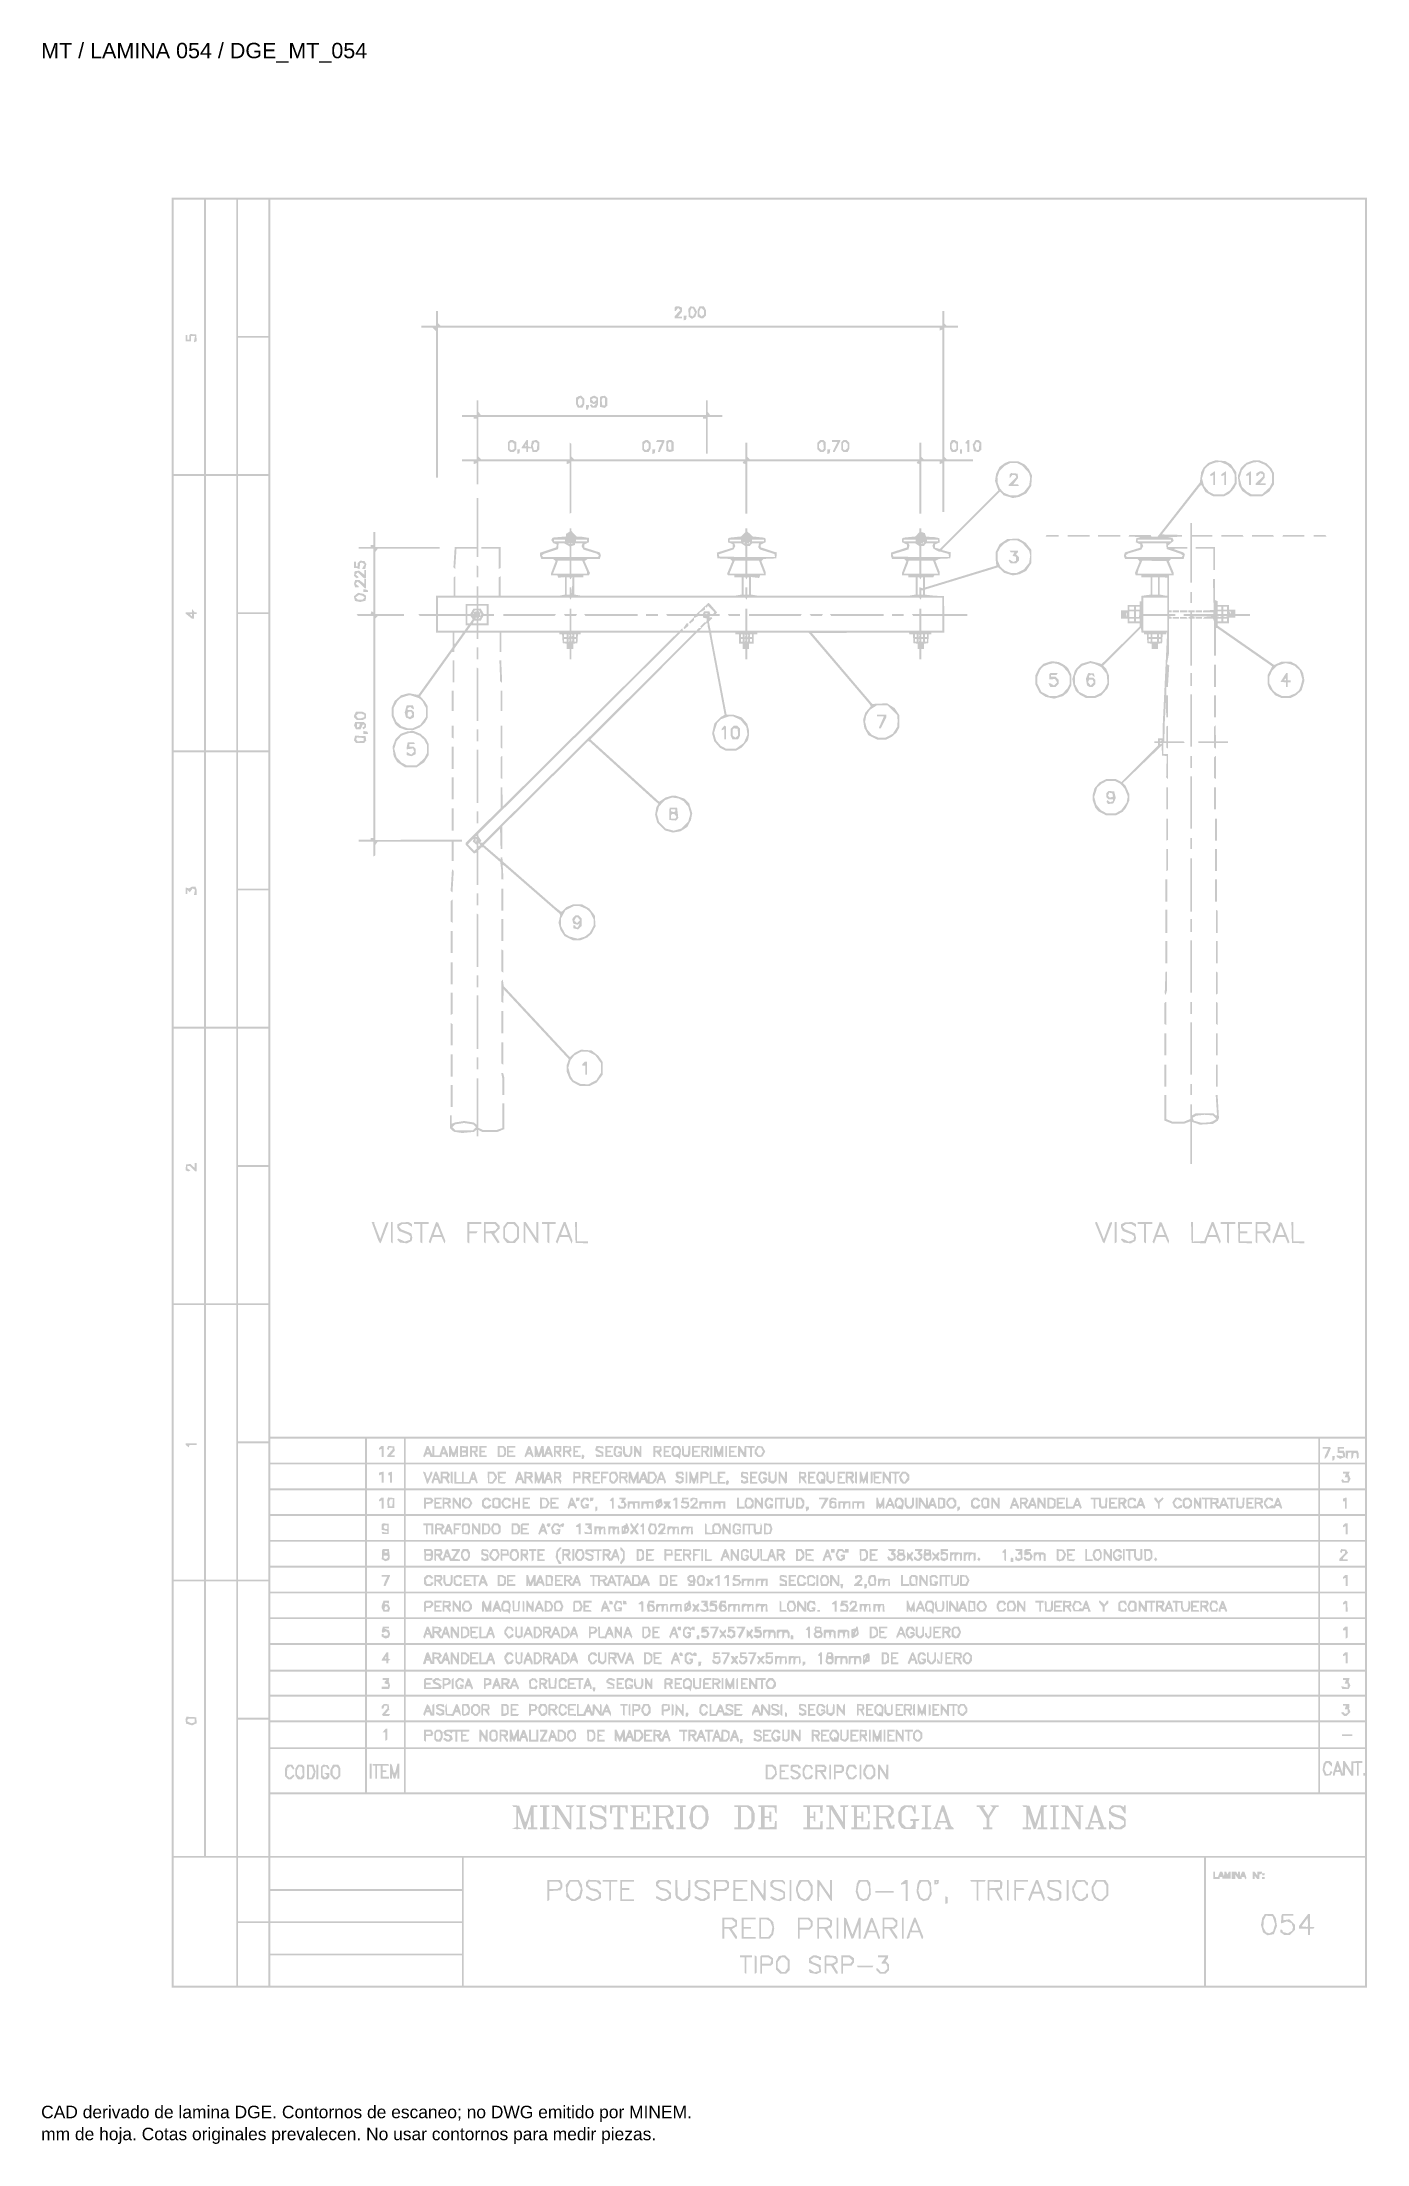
# Model space of a CAD drawing. Header units: millimetres. Extents: x 12 to 193, y 4 to 291.
import ezdxf

# ---------------------------------------------------------------- set-up
doc = ezdxf.new("R2010")
doc.units = ezdxf.units.MM
doc.layers.add('DGE_DATOS', color=7, linetype='Continuous', lineweight=0)
doc.layers.add('DGE_RELLENO', color=7, linetype='Continuous', lineweight=0)
doc.styles.add('DGE_ARIAL', font='arial.ttf')

msp = doc.modelspace()

# ---------------------------------------------------------------- texts
at = {"layer": 'DGE_DATOS', "style": 'DGE_ARIAL'}
for s, height, p in [('MT / LAMINA 054 / DGE_MT_054', 2.1, (12, 289.0389)), ('CAD derivado de lamina DGE. Contornos de escaneo; no DWG emitido por MINEM.', 1.7, (12, 8)), ('mm de hoja. Cotas originales prevalecen. No usar contornos para medir piezas.', 1.7, (12, 5))]:
    msp.add_text(s, height=height, dxfattribs=at).set_placement(p)

# ---------------------------------------------------------------- hatches: boundary and pattern name
at = {"layer": 'DGE_RELLENO'}
h = msp.add_hatch(color=7, dxfattribs=at)
h.paths.add_polyline_path([(29.8344, 147.9119), (29.8344, 25.8147), (111.3988, 25.8147), (192.9633, 25.8147), (192.9633, 147.9119), (192.9633, 270.0091), (111.3988, 270.0091), (29.8344, 270.0091)], flags=0)
h.paths.add_polyline_path([(34.2331, 251.0316), (34.2331, 232.3054), (32.1594, 232.3054), (30.0858, 232.3054), (30.0858, 251.0316), (30.0858, 269.7578), (32.1594, 269.7578), (34.2331, 269.7578)], flags=0)
h.paths.add_polyline_path([(38.6318, 251.0316), (38.6318, 232.3054), (36.5581, 232.3054), (34.4845, 232.3054), (34.4845, 251.0316), (34.4845, 269.7578), (36.5581, 269.7578), (38.6318, 269.7578)], flags=0)
h.paths.add_polyline_path([(43.0305, 260.4575), (43.0305, 251.1573), (40.9568, 251.1573), (38.8832, 251.1573), (38.8832, 260.4575), (38.8832, 269.7578), (40.9568, 269.7578), (43.0305, 269.7578)], flags=0)
h.paths.add_polyline_path([(192.7119, 185.3643), (192.7119, 100.9708), (117.9969, 100.9708), (43.2819, 100.9708), (43.2819, 185.3643), (43.2819, 269.7578), (117.9969, 269.7578), (192.7119, 269.7578)], flags=0)
h.paths.add_polyline_path([(43.0305, 241.6056), (43.0305, 232.3054), (40.9568, 232.3054), (38.8832, 232.3054), (38.8832, 241.6056), (38.8832, 250.9059), (40.9568, 250.9059), (43.0305, 250.9059)], flags=0)
h.paths.add_polyline_path([(34.2331, 213.3279), (34.2331, 194.6017), (32.1594, 194.6017), (30.0858, 194.6017), (30.0858, 213.3279), (30.0858, 232.054), (32.1594, 232.054), (34.2331, 232.054)], flags=0)
h.paths.add_polyline_path([(38.6318, 213.3279), (38.6318, 194.6017), (36.5581, 194.6017), (34.4845, 194.6017), (34.4845, 213.3279), (34.4845, 232.054), (36.5581, 232.054), (38.6318, 232.054)], flags=0)
h.paths.add_polyline_path([(43.0305, 222.7538), (43.0305, 213.4535), (40.9568, 213.4535), (38.8832, 213.4535), (38.8832, 222.7538), (38.8832, 232.054), (40.9568, 232.054), (43.0305, 232.054)], flags=0)
h.paths.add_polyline_path([(43.0305, 203.9019), (43.0305, 194.6017), (40.9568, 194.6017), (38.8832, 194.6017), (38.8832, 203.9019), (38.8832, 213.2022), (40.9568, 213.2022), (43.0305, 213.2022)], flags=0)
h.paths.add_polyline_path([(34.2331, 175.6241), (34.2331, 156.898), (32.1594, 156.898), (30.0858, 156.898), (30.0858, 175.6241), (30.0858, 194.3503), (32.1594, 194.3503), (34.2331, 194.3503)], flags=0)
h.paths.add_polyline_path([(38.6318, 175.6241), (38.6318, 156.898), (36.5581, 156.898), (34.4845, 156.898), (34.4845, 175.6241), (34.4845, 194.3503), (36.5581, 194.3503), (38.6318, 194.3503)], flags=0)
h.paths.add_polyline_path([(43.0305, 185.0501), (43.0305, 175.7498), (40.9568, 175.7498), (38.8832, 175.7498), (38.8832, 185.0501), (38.8832, 194.3503), (40.9568, 194.3503), (43.0305, 194.3503)], flags=0)
h.paths.add_polyline_path([(43.0305, 166.1982), (43.0305, 156.898), (40.9568, 156.898), (38.8832, 156.898), (38.8832, 166.1982), (38.8832, 175.4985), (40.9568, 175.4985), (43.0305, 175.4985)], flags=0)
h.paths.add_polyline_path([(34.2331, 137.9204), (34.2331, 119.1942), (32.1594, 119.1942), (30.0858, 119.1942), (30.0858, 137.9204), (30.0858, 156.6466), (32.1594, 156.6466), (34.2331, 156.6466)], flags=0)
h.paths.add_polyline_path([(38.6318, 137.9204), (38.6318, 119.1942), (36.5581, 119.1942), (34.4845, 119.1942), (34.4845, 137.9204), (34.4845, 156.6466), (36.5581, 156.6466), (38.6318, 156.6466)], flags=0)
h.paths.add_polyline_path([(43.0305, 147.3464), (43.0305, 138.0461), (40.9568, 138.0461), (38.8832, 138.0461), (38.8832, 147.3464), (38.8832, 156.6466), (40.9568, 156.6466), (43.0305, 156.6466)], flags=0)
h.paths.add_polyline_path([(43.0305, 128.4945), (43.0305, 119.1942), (40.9568, 119.1942), (38.8832, 119.1942), (38.8832, 128.4945), (38.8832, 137.7947), (40.9568, 137.7947), (43.0305, 137.7947)], flags=0)
h.paths.add_polyline_path([(34.2331, 100.2167), (34.2331, 81.4905), (32.1594, 81.4905), (30.0858, 81.4905), (30.0858, 100.2167), (30.0858, 118.9429), (32.1594, 118.9429), (34.2331, 118.9429)], flags=0)
h.paths.add_polyline_path([(38.6318, 100.2167), (38.6318, 81.4905), (36.5581, 81.4905), (34.4845, 81.4905), (34.4845, 100.2167), (34.4845, 118.9429), (36.5581, 118.9429), (38.6318, 118.9429)], flags=0)
h.paths.add_polyline_path([(43.0305, 109.6426), (43.0305, 100.3424), (40.9568, 100.3424), (38.8832, 100.3424), (38.8832, 109.6426), (38.8832, 118.9429), (40.9568, 118.9429), (43.0305, 118.9429)], flags=0)
h.paths.add_polyline_path([(56.2266, 99.0856), (56.2266, 97.4518), (49.7542, 97.4518), (43.2819, 97.4518), (43.2819, 99.0856), (43.2819, 100.7194), (49.7542, 100.7194), (56.2266, 100.7194)], flags=0)
h.paths.add_polyline_path([(61.505, 99.0856), (61.505, 97.4518), (58.9915, 97.4518), (56.478, 97.4518), (56.478, 99.0856), (56.478, 100.7194), (58.9915, 100.7194), (61.505, 100.7194)], flags=0)
h.paths.add_polyline_path([(186.3024, 99.0856), (186.3024, 97.4518), (124.0294, 97.4518), (61.7564, 97.4518), (61.7564, 99.0856), (61.7564, 100.7194), (124.0294, 100.7194), (186.3024, 100.7194)], flags=0)
h.paths.add_polyline_path([(192.7119, 99.0856), (192.7119, 97.4518), (189.6328, 97.4518), (186.5537, 97.4518), (186.5537, 99.0856), (186.5537, 100.7194), (189.6328, 100.7194), (192.7119, 100.7194)], flags=0)
h.paths.add_polyline_path([(43.0305, 90.7908), (43.0305, 81.4905), (40.9568, 81.4905), (38.8832, 81.4905), (38.8832, 90.7908), (38.8832, 100.091), (40.9568, 100.091), (43.0305, 100.091)], flags=0)
h.paths.add_polyline_path([(56.2266, 95.5666), (56.2266, 93.9328), (49.7542, 93.9328), (43.2819, 93.9328), (43.2819, 95.5666), (43.2819, 97.2004), (49.7542, 97.2004), (56.2266, 97.2004)], flags=0)
h.paths.add_polyline_path([(61.505, 95.5666), (61.505, 93.9328), (58.9915, 93.9328), (56.478, 93.9328), (56.478, 95.5666), (56.478, 97.2004), (58.9915, 97.2004), (61.505, 97.2004)], flags=0)
h.paths.add_polyline_path([(186.3024, 95.5666), (186.3024, 93.9328), (124.0294, 93.9328), (61.7564, 93.9328), (61.7564, 95.5666), (61.7564, 97.2004), (124.0294, 97.2004), (186.3024, 97.2004)], flags=0)
h.paths.add_polyline_path([(192.7119, 95.5666), (192.7119, 93.9328), (189.6328, 93.9328), (186.5537, 93.9328), (186.5537, 95.5666), (186.5537, 97.2004), (189.6328, 97.2004), (192.7119, 97.2004)], flags=0)
h.paths.add_polyline_path([(56.2266, 92.0476), (56.2266, 90.4137), (49.7542, 90.4137), (43.2819, 90.4137), (43.2819, 92.0476), (43.2819, 93.6814), (49.7542, 93.6814), (56.2266, 93.6814)], flags=0)
h.paths.add_polyline_path([(61.505, 92.0476), (61.505, 90.4137), (58.9915, 90.4137), (56.478, 90.4137), (56.478, 92.0476), (56.478, 93.6814), (58.9915, 93.6814), (61.505, 93.6814)], flags=0)
h.paths.add_polyline_path([(186.3024, 92.0476), (186.3024, 90.4137), (124.0294, 90.4137), (61.7564, 90.4137), (61.7564, 92.0476), (61.7564, 93.6814), (124.0294, 93.6814), (186.3024, 93.6814)], flags=0)
h.paths.add_polyline_path([(192.7119, 92.0476), (192.7119, 90.4137), (189.6328, 90.4137), (186.5537, 90.4137), (186.5537, 92.0476), (186.5537, 93.6814), (189.6328, 93.6814), (192.7119, 93.6814)], flags=0)
h.paths.add_polyline_path([(56.2266, 88.5286), (56.2266, 86.8947), (49.7542, 86.8947), (43.2819, 86.8947), (43.2819, 88.5286), (43.2819, 90.1624), (49.7542, 90.1624), (56.2266, 90.1624)], flags=0)
h.paths.add_polyline_path([(61.505, 88.5286), (61.505, 86.8947), (58.9915, 86.8947), (56.478, 86.8947), (56.478, 88.5286), (56.478, 90.1624), (58.9915, 90.1624), (61.505, 90.1624)], flags=0)
h.paths.add_polyline_path([(186.3024, 88.5286), (186.3024, 86.8947), (124.0294, 86.8947), (61.7564, 86.8947), (61.7564, 88.5286), (61.7564, 90.1624), (124.0294, 90.1624), (186.3024, 90.1624)], flags=0)
h.paths.add_polyline_path([(192.7119, 88.5286), (192.7119, 86.8947), (189.6328, 86.8947), (186.5537, 86.8947), (186.5537, 88.5286), (186.5537, 90.1624), (189.6328, 90.1624), (192.7119, 90.1624)], flags=0)
h.paths.add_polyline_path([(56.2266, 85.0095), (56.2266, 83.3757), (49.7542, 83.3757), (43.2819, 83.3757), (43.2819, 85.0095), (43.2819, 86.6434), (49.7542, 86.6434), (56.2266, 86.6434)], flags=0)
h.paths.add_polyline_path([(61.505, 85.0095), (61.505, 83.3757), (58.9915, 83.3757), (56.478, 83.3757), (56.478, 85.0095), (56.478, 86.6434), (58.9915, 86.6434), (61.505, 86.6434)], flags=0)
h.paths.add_polyline_path([(186.3024, 85.0095), (186.3024, 83.3757), (124.0294, 83.3757), (61.7564, 83.3757), (61.7564, 85.0095), (61.7564, 86.6434), (124.0294, 86.6434), (186.3024, 86.6434)], flags=0)
h.paths.add_polyline_path([(192.7119, 85.0095), (192.7119, 83.3757), (189.6328, 83.3757), (186.5537, 83.3757), (186.5537, 85.0095), (186.5537, 86.6434), (189.6328, 86.6434), (192.7119, 86.6434)], flags=0)
h.paths.add_polyline_path([(56.2266, 81.4905), (56.2266, 79.8567), (49.7542, 79.8567), (43.2819, 79.8567), (43.2819, 81.4905), (43.2819, 83.1244), (49.7542, 83.1244), (56.2266, 83.1244)], flags=0)
h.paths.add_polyline_path([(61.505, 81.4905), (61.505, 79.8567), (58.9915, 79.8567), (56.478, 79.8567), (56.478, 81.4905), (56.478, 83.1244), (58.9915, 83.1244), (61.505, 83.1244)], flags=0)
h.paths.add_polyline_path([(186.3024, 81.4905), (186.3024, 79.8567), (124.0294, 79.8567), (61.7564, 79.8567), (61.7564, 81.4905), (61.7564, 83.1244), (124.0294, 83.1244), (186.3024, 83.1244)], flags=0)
h.paths.add_polyline_path([(192.7119, 81.4905), (192.7119, 79.8567), (189.6328, 79.8567), (186.5537, 79.8567), (186.5537, 81.4905), (186.5537, 83.1244), (189.6328, 83.1244), (192.7119, 83.1244)], flags=0)
h.paths.add_polyline_path([(34.2331, 62.513), (34.2331, 43.7868), (32.1594, 43.7868), (30.0858, 43.7868), (30.0858, 62.513), (30.0858, 81.2392), (32.1594, 81.2392), (34.2331, 81.2392)], flags=0)
h.paths.add_polyline_path([(38.6318, 62.513), (38.6318, 43.7868), (36.5581, 43.7868), (34.4845, 43.7868), (34.4845, 62.513), (34.4845, 81.2392), (36.5581, 81.2392), (38.6318, 81.2392)], flags=0)
h.paths.add_polyline_path([(43.0305, 71.9389), (43.0305, 62.6387), (40.9568, 62.6387), (38.8832, 62.6387), (38.8832, 71.9389), (38.8832, 81.2392), (40.9568, 81.2392), (43.0305, 81.2392)], flags=0)
h.paths.add_polyline_path([(56.2266, 77.9715), (56.2266, 76.3377), (49.7542, 76.3377), (43.2819, 76.3377), (43.2819, 77.9715), (43.2819, 79.6053), (49.7542, 79.6053), (56.2266, 79.6053)], flags=0)
h.paths.add_polyline_path([(61.505, 77.9715), (61.505, 76.3377), (58.9915, 76.3377), (56.478, 76.3377), (56.478, 77.9715), (56.478, 79.6053), (58.9915, 79.6053), (61.505, 79.6053)], flags=0)
h.paths.add_polyline_path([(186.3024, 77.9715), (186.3024, 76.3377), (124.0294, 76.3377), (61.7564, 76.3377), (61.7564, 77.9715), (61.7564, 79.6053), (124.0294, 79.6053), (186.3024, 79.6053)], flags=0)
h.paths.add_polyline_path([(192.7119, 77.9715), (192.7119, 76.3377), (189.6328, 76.3377), (186.5537, 76.3377), (186.5537, 77.9715), (186.5537, 79.6053), (189.6328, 79.6053), (192.7119, 79.6053)], flags=0)
h.paths.add_polyline_path([(56.2266, 74.4525), (56.2266, 72.8187), (49.7542, 72.8187), (43.2819, 72.8187), (43.2819, 74.4525), (43.2819, 76.0863), (49.7542, 76.0863), (56.2266, 76.0863)], flags=0)
h.paths.add_polyline_path([(61.505, 74.4525), (61.505, 72.8187), (58.9915, 72.8187), (56.478, 72.8187), (56.478, 74.4525), (56.478, 76.0863), (58.9915, 76.0863), (61.505, 76.0863)], flags=0)
h.paths.add_polyline_path([(186.3024, 74.4525), (186.3024, 72.8187), (124.0294, 72.8187), (61.7564, 72.8187), (61.7564, 74.4525), (61.7564, 76.0863), (124.0294, 76.0863), (186.3024, 76.0863)], flags=0)
h.paths.add_polyline_path([(192.7119, 74.4525), (192.7119, 72.8187), (189.6328, 72.8187), (186.5537, 72.8187), (186.5537, 74.4525), (186.5537, 76.0863), (189.6328, 76.0863), (192.7119, 76.0863)], flags=0)
h.paths.add_polyline_path([(56.2266, 70.8706), (56.2266, 69.174), (49.7542, 69.174), (43.2819, 69.174), (43.2819, 70.8706), (43.2819, 72.5673), (49.7542, 72.5673), (56.2266, 72.5673)], flags=0)
h.paths.add_polyline_path([(61.505, 70.8706), (61.505, 69.174), (58.9915, 69.174), (56.478, 69.174), (56.478, 70.8706), (56.478, 72.5673), (58.9915, 72.5673), (61.505, 72.5673)], flags=0)
h.paths.add_polyline_path([(186.3024, 70.8706), (186.3024, 69.174), (124.0294, 69.174), (61.7564, 69.174), (61.7564, 70.8706), (61.7564, 72.5673), (124.0294, 72.5673), (186.3024, 72.5673)], flags=0)
h.paths.add_polyline_path([(192.7119, 70.8706), (192.7119, 69.174), (189.6328, 69.174), (186.5537, 69.174), (186.5537, 70.8706), (186.5537, 72.5673), (189.6328, 72.5673), (192.7119, 72.5673)], flags=0)
h.paths.add_polyline_path([(56.2266, 67.3516), (56.2266, 65.7806), (49.7542, 65.7806), (43.2819, 65.7806), (43.2819, 67.3516), (43.2819, 68.9226), (49.7542, 68.9226), (56.2266, 68.9226)], flags=0)
h.paths.add_polyline_path([(61.505, 67.3516), (61.505, 65.7806), (58.9915, 65.7806), (56.478, 65.7806), (56.478, 67.3516), (56.478, 68.9226), (58.9915, 68.9226), (61.505, 68.9226)], flags=0)
h.paths.add_polyline_path([(186.3024, 67.3516), (186.3024, 65.7806), (124.0294, 65.7806), (61.7564, 65.7806), (61.7564, 67.3516), (61.7564, 68.9226), (124.0294, 68.9226), (186.3024, 68.9226)], flags=0)
h.paths.add_polyline_path([(192.7119, 67.3516), (192.7119, 65.7806), (189.6328, 65.7806), (186.5537, 65.7806), (186.5537, 67.3516), (186.5537, 68.9226), (189.6328, 68.9226), (192.7119, 68.9226)], flags=0)
h.paths.add_polyline_path([(56.2266, 63.8955), (56.2266, 62.2616), (49.7542, 62.2616), (43.2819, 62.2616), (43.2819, 63.8955), (43.2819, 65.5293), (49.7542, 65.5293), (56.2266, 65.5293)], flags=0)
h.paths.add_polyline_path([(61.505, 63.8955), (61.505, 62.2616), (58.9915, 62.2616), (56.478, 62.2616), (56.478, 63.8955), (56.478, 65.5293), (58.9915, 65.5293), (61.505, 65.5293)], flags=0)
h.paths.add_polyline_path([(186.3024, 63.8955), (186.3024, 62.2616), (124.0294, 62.2616), (61.7564, 62.2616), (61.7564, 63.8955), (61.7564, 65.5293), (124.0294, 65.5293), (186.3024, 65.5293)], flags=0)
h.paths.add_polyline_path([(192.7119, 63.8955), (192.7119, 62.2616), (189.6328, 62.2616), (186.5537, 62.2616), (186.5537, 63.8955), (186.5537, 65.5293), (189.6328, 65.5293), (192.7119, 65.5293)], flags=0)
h.paths.add_polyline_path([(43.0305, 53.0871), (43.0305, 43.7868), (40.9568, 43.7868), (38.8832, 43.7868), (38.8832, 53.0871), (38.8832, 62.3873), (40.9568, 62.3873), (43.0305, 62.3873)], flags=0)
h.paths.add_polyline_path([(56.2266, 60.3136), (56.2266, 58.6169), (49.7542, 58.6169), (43.2819, 58.6169), (43.2819, 60.3136), (43.2819, 62.0103), (49.7542, 62.0103), (56.2266, 62.0103)], flags=0)
h.paths.add_polyline_path([(61.505, 60.3136), (61.505, 58.6169), (58.9915, 58.6169), (56.478, 58.6169), (56.478, 60.3136), (56.478, 62.0103), (58.9915, 62.0103), (61.505, 62.0103)], flags=0)
h.paths.add_polyline_path([(186.3024, 60.3136), (186.3024, 58.6169), (124.0294, 58.6169), (61.7564, 58.6169), (61.7564, 60.3136), (61.7564, 62.0103), (124.0294, 62.0103), (186.3024, 62.0103)], flags=0)
h.paths.add_polyline_path([(192.7119, 60.3136), (192.7119, 58.6169), (189.6328, 58.6169), (186.5537, 58.6169), (186.5537, 60.3136), (186.5537, 62.0103), (189.6328, 62.0103), (192.7119, 62.0103)], flags=0)
h.paths.add_polyline_path([(56.2266, 55.4121), (56.2266, 52.4587), (49.7542, 52.4587), (43.2819, 52.4587), (43.2819, 55.4121), (43.2819, 58.3656), (49.7542, 58.3656), (56.2266, 58.3656)], flags=0)
h.paths.add_polyline_path([(61.505, 55.4121), (61.505, 52.4587), (58.9915, 52.4587), (56.478, 52.4587), (56.478, 55.4121), (56.478, 58.3656), (58.9915, 58.3656), (61.505, 58.3656)], flags=0)
h.paths.add_polyline_path([(186.3024, 55.4121), (186.3024, 52.4587), (124.0294, 52.4587), (61.7564, 52.4587), (61.7564, 55.4121), (61.7564, 58.3656), (124.0294, 58.3656), (186.3024, 58.3656)], flags=0)
h.paths.add_polyline_path([(192.7119, 56.7318), (192.7119, 55.0979), (192.5862, 55.0979), (192.4606, 55.0979), (192.4606, 54.9094), (192.4606, 54.7209), (192.5862, 54.7209), (192.7119, 54.7209), (192.7119, 53.5898), (192.7119, 52.4587), (189.6328, 52.4587), (186.5537, 52.4587), (186.5537, 55.4121), (186.5537, 58.3656), (189.6328, 58.3656), (192.7119, 58.3656)], flags=0)
h.paths.add_polyline_path([(192.7119, 47.9971), (192.7119, 43.7868), (117.9969, 43.7868), (43.2819, 43.7868), (43.2819, 47.9971), (43.2819, 52.2073), (117.9969, 52.2073), (192.7119, 52.2073)], flags=0)
h.paths.add_polyline_path([(38.6318, 34.8008), (38.6318, 26.0661), (34.3588, 26.0661), (30.0858, 26.0661), (30.0858, 34.8008), (30.0858, 43.5355), (34.3588, 43.5355), (38.6318, 43.5355)], flags=0)
h.paths.add_polyline_path([(43.0305, 39.1995), (43.0305, 34.8636), (40.9568, 34.8636), (38.8832, 34.8636), (38.8832, 39.1995), (38.8832, 43.5355), (40.9568, 43.5355), (43.0305, 43.5355)], flags=0)
h.paths.add_polyline_path([(69.4227, 41.3989), (69.4227, 39.2624), (56.3523, 39.2624), (43.2819, 39.2624), (43.2819, 41.3989), (43.2819, 43.5355), (56.3523, 43.5355), (69.4227, 43.5355)], flags=0)
h.paths.add_polyline_path([(170.7184, 34.8008), (170.7184, 26.0661), (120.1962, 26.0661), (69.6741, 26.0661), (69.6741, 34.8008), (69.6741, 43.5355), (120.1962, 43.5355), (170.7184, 43.5355)], flags=0)
h.paths.add_polyline_path([(192.7119, 34.8008), (192.7119, 26.0661), (181.8409, 26.0661), (170.9698, 26.0661), (170.9698, 34.8008), (170.9698, 43.5355), (181.8409, 43.5355), (192.7119, 43.5355)], flags=0)
h.paths.add_polyline_path([(69.4227, 36.9373), (69.4227, 34.8636), (56.3523, 34.8636), (43.2819, 34.8636), (43.2819, 36.9373), (43.2819, 39.011), (56.3523, 39.011), (69.4227, 39.011)], flags=0)
h.paths.add_polyline_path([(43.0305, 30.3391), (43.0305, 26.0661), (40.9568, 26.0661), (38.8832, 26.0661), (38.8832, 30.3391), (38.8832, 34.6122), (40.9568, 34.6122), (43.0305, 34.6122)], flags=0)
h.paths.add_polyline_path([(69.4227, 32.5385), (69.4227, 30.4648), (56.3523, 30.4648), (43.2819, 30.4648), (43.2819, 32.5385), (43.2819, 34.6122), (56.3523, 34.6122), (69.4227, 34.6122)], flags=0)
h.paths.add_polyline_path([(69.4227, 28.1398), (69.4227, 26.0661), (56.3523, 26.0661), (43.2819, 26.0661), (43.2819, 28.1398), (43.2819, 30.2135), (56.3523, 30.2135), (69.4227, 30.2135)], flags=0)
h.paths.add_polyline_path([(32.312, 251.3308), (32.2223, 251.241), (32.2223, 250.9478), (32.2223, 250.6545), (32.0966, 250.6545), (31.9709, 250.6545), (31.9709, 250.9687), (31.9709, 251.2829), (31.8452, 251.2829), (31.7196, 251.2829), (31.7196, 250.8431), (31.7196, 250.4032), (32.0966, 250.4032), (32.4736, 250.4032), (32.4736, 250.7802), (32.4736, 251.1573), (32.739, 251.1573), (33.0043, 251.1573), (32.9222, 250.7193), (32.84, 250.2813), (33.0405, 250.3582), (33.241, 250.4352), (33.2029, 250.8905), (33.1649, 251.3458), (32.7833, 251.3832), (32.4018, 251.4205)], flags=0)
h.paths.add_polyline_path([(98.5379, 255.0952), (98.4541, 255.0114), (98.4541, 254.781), (98.4541, 254.5506), (98.5345, 254.5506), (98.6149, 254.5506), (98.7774, 254.7705), (98.9399, 254.9905), (99.0989, 254.8336), (99.2579, 254.6768), (98.856, 254.2621), (98.4541, 253.8474), (98.4541, 253.6963), (98.4541, 253.5452), (98.9568, 253.5452), (99.4595, 253.5452), (99.4595, 253.6708), (99.4595, 253.7965), (99.199, 253.7965), (98.9386, 253.7965), (99.199, 254.1277), (99.4595, 254.4588), (99.4595, 254.7426), (99.4595, 255.0264), (99.2607, 255.1027), (99.0619, 255.179), (98.8418, 255.179), (98.6217, 255.179)], flags=0)
h.paths.add_polyline_path([(100.4777, 255.0058), (100.3239, 254.8205), (100.363, 254.2899), (100.4021, 253.7593), (100.622, 253.6214), (100.842, 253.4836), (101.0619, 253.6217), (101.2818, 253.7597), (101.4034, 254.1009), (101.5249, 254.442), (101.3363, 254.7791), (101.1478, 255.1161), (100.8896, 255.1536), (100.6315, 255.1911)], flags=0)
h.paths.add_polyline_path([(101.1089, 254.6293), (101.2449, 254.331), (101.1043, 254.0685), (100.9638, 253.8059), (100.7772, 253.8775), (100.5906, 253.9491), (100.5906, 254.2396), (100.5906, 254.53), (100.6669, 254.7288), (100.7432, 254.9276), (100.8581, 254.9276), (100.973, 254.9276)], flags=0)
h.paths.add_polyline_path([(101.7261, 254.9359), (101.596, 254.6928), (101.596, 254.2491), (101.596, 253.8054), (101.8391, 253.6753), (102.0822, 253.5452), (102.2072, 253.5452), (102.3321, 253.5452), (102.5296, 253.7427), (102.7271, 253.9402), (102.7271, 254.3165), (102.7271, 254.6928), (102.597, 254.9359), (102.4669, 255.179), (102.1616, 255.179), (101.8562, 255.179)], flags=0)
h.paths.add_polyline_path([(102.325, 254.7768), (102.4758, 254.626), (102.4758, 254.3523), (102.4758, 254.0787), (102.3094, 253.9406), (102.143, 253.8025), (101.9952, 253.9503), (101.8474, 254.0981), (101.8474, 254.3141), (101.8474, 254.53), (101.9237, 254.7288), (102, 254.9276), (102.0871, 254.9276), (102.1741, 254.9276)], flags=0)
h.paths.add_polyline_path([(65.9037, 253.5452), (65.9037, 252.5397), (64.8983, 252.5397), (63.8929, 252.5397), (63.8929, 252.414), (63.8929, 252.2884), (64.647, 252.2884), (65.401, 252.2884), (65.6524, 252.037), (65.9037, 251.7857), (65.9037, 241.7942), (65.9037, 231.8027), (66.0294, 231.8027), (66.1551, 231.8027), (66.1551, 242.0455), (66.1551, 252.2884), (100.4021, 252.2884), (134.6491, 252.2884), (134.6491, 252.0864), (134.6491, 251.8844), (134.8376, 251.9568), (135.0261, 252.0291), (135.0261, 243.1727), (135.0261, 234.3163), (133.7604, 234.3163), (132.4946, 234.3163), (132.3151, 234.4958), (132.1356, 234.6753), (132.1356, 235.6269), (132.1356, 236.5785), (132.0099, 236.5785), (131.8842, 236.5785), (131.8842, 235.4474), (131.8842, 234.3163), (120.3129, 234.3163), (108.7417, 234.3163), (108.5621, 234.4958), (108.3826, 234.6753), (108.3826, 235.6269), (108.3826, 236.5785), (108.2569, 236.5785), (108.1312, 236.5785), (108.1312, 235.4474), (108.1312, 234.3163), (96.4343, 234.3163), (84.7373, 234.3163), (84.5578, 234.4958), (84.3783, 234.6753), (84.3783, 235.5567), (84.3783, 236.438), (84.2526, 236.5156), (84.1269, 236.5933), (84.1269, 235.4548), (84.1269, 234.3163), (78.0854, 234.3163), (72.044, 234.3163), (71.8644, 234.4958), (71.6849, 234.6753), (71.6849, 237.3864), (71.6849, 240.0975), (87.0175, 240.0975), (102.3501, 240.0975), (102.3501, 239.9718), (102.3501, 239.8461), (102.5386, 239.8461), (102.7271, 239.8461), (102.7271, 237.4582), (102.7271, 235.0703), (102.8528, 235.0703), (102.9785, 235.0703), (102.9785, 237.5839), (102.9785, 240.0975), (103.9839, 240.0975), (104.9893, 240.0975), (104.9893, 240.2232), (104.9893, 240.3489), (104.1548, 240.3489), (103.3204, 240.3489), (103.1534, 240.5688), (102.9865, 240.7887), (102.9825, 241.5742), (102.9785, 242.3597), (102.8528, 242.3597), (102.7271, 242.3597), (102.7271, 241.3543), (102.7271, 240.3489), (87.377, 240.3489), (72.0268, 240.3489), (71.8598, 240.5688), (71.6929, 240.7887), (71.6889, 241.5742), (71.6849, 242.3597), (71.5592, 242.3597), (71.4335, 242.3597), (71.4335, 241.3543), (71.4335, 240.3489), (70.4281, 240.3489), (69.4227, 240.3489), (69.4227, 240.2232), (69.4227, 240.0975), (70.2396, 240.0975), (71.0565, 240.0975), (71.0565, 239.9718), (71.0565, 239.8461), (71.245, 239.8461), (71.4335, 239.8461), (71.4335, 237.0812), (71.4335, 234.3163), (70.4281, 234.3163), (69.4227, 234.3163), (69.4227, 234.1906), (69.4227, 234.0649), (70.2396, 234.0649), (71.0565, 234.0649), (71.0565, 233.8629), (71.0565, 233.661), (71.245, 233.7333), (71.4335, 233.8057), (71.4335, 232.3643), (71.4335, 230.9229), (71.5592, 230.9229), (71.6849, 230.9229), (71.6849, 232.4939), (71.6849, 234.0649), (77.7174, 234.0649), (83.7499, 234.0649), (83.7499, 233.8629), (83.7499, 233.661), (83.9384, 233.7333), (84.1269, 233.8057), (84.1269, 230.346), (84.1269, 226.8864), (84.2526, 226.964), (84.3783, 227.0417), (84.3783, 230.5533), (84.3783, 234.0649), (96.1365, 234.0649), (107.8947, 234.0649), (107.8165, 233.9383), (107.7383, 233.8118), (107.9348, 233.7364), (108.1312, 233.661), (108.1312, 230.2811), (108.1312, 226.9012), (108.2569, 226.9012), (108.3826, 226.9012), (108.3826, 230.4831), (108.3826, 234.0649), (120.0151, 234.0649), (131.6477, 234.0649), (131.5695, 233.9383), (131.4912, 233.8118), (131.6877, 233.7364), (131.8842, 233.661), (131.8842, 230.2811), (131.8842, 226.9012), (132.0099, 226.9012), (132.1356, 226.9012), (132.1356, 230.4831), (132.1356, 234.0649), (133.3923, 234.0649), (134.6491, 234.0649), (134.6491, 233.8629), (134.6491, 233.661), (134.8376, 233.7333), (135.0261, 233.8057), (135.0261, 230.4791), (135.0261, 227.1526), (135.1518, 227.1526), (135.2775, 227.1526), (135.2775, 230.6087), (135.2775, 234.0649), (137.2255, 234.0649), (139.1735, 234.0649), (139.1735, 234.1906), (139.1735, 234.3163), (137.405, 234.3163), (135.6366, 234.3163), (135.457, 234.4958), (135.2775, 234.6753), (135.2775, 243.4819), (135.2775, 252.2884), (136.2201, 252.2884), (137.1626, 252.2884), (137.1626, 252.414), (137.1626, 252.5397), (136.3709, 252.5397), (135.5791, 252.5397), (135.4283, 252.6905), (135.2775, 252.8414), (135.2775, 253.696), (135.2775, 254.5506), (135.1518, 254.5506), (135.0261, 254.5506), (135.0261, 253.5452), (135.0261, 252.5397), (100.7702, 252.5397), (66.5142, 252.5397), (66.3346, 252.7193), (66.1551, 252.8988), (66.1551, 253.7247), (66.1551, 254.5506), (66.0294, 254.5506), (65.9037, 254.5506)], flags=0)
h.paths.add_polyline_path([(99.7109, 253.5975), (99.7109, 253.2729), (99.868, 253.3246), (100.0251, 253.3763), (100.0652, 253.6493), (100.1054, 253.9222), (99.9081, 253.9222), (99.7109, 253.9222)], flags=0)
h.paths.add_polyline_path([(85.2266, 242.8524), (85.0067, 242.7243), (85.0067, 242.2824), (85.0067, 241.8405), (85.1368, 241.5974), (85.2669, 241.3543), (85.5722, 241.3543), (85.8776, 241.3543), (86.0077, 241.5974), (86.1378, 241.8405), (86.1378, 242.2168), (86.1378, 242.5931), (85.9403, 242.7906), (85.7428, 242.9881), (85.5946, 242.9843), (85.4465, 242.9805)], flags=0)
h.paths.add_polyline_path([(85.8864, 242.1712), (85.8864, 241.8878), (85.6883, 241.7234), (85.4902, 241.559), (85.376, 241.7394), (85.2619, 241.9198), (85.2599, 242.1775), (85.258, 242.4351), (85.4058, 242.583), (85.5537, 242.7308), (85.72, 242.5927), (85.8864, 242.4546)], flags=0)
h.paths.add_polyline_path([(87.1117, 242.8524), (86.8918, 242.7243), (86.8918, 242.4207), (86.8918, 242.1172), (87.153, 241.9774), (87.4142, 241.8377), (87.6243, 241.917), (87.8344, 241.9963), (87.6208, 241.7803), (87.4071, 241.5644), (87.2322, 241.7096), (87.0572, 241.8548), (86.9756, 241.7732), (86.894, 241.6916), (87.034, 241.523), (87.1739, 241.3543), (87.4683, 241.3543), (87.7627, 241.3543), (87.8928, 241.5974), (88.0229, 241.8405), (88.0229, 242.2842), (88.0229, 242.7279), (87.7798, 242.858), (87.5367, 242.9881), (87.4342, 242.9843), (87.3317, 242.9805)], flags=0)
h.paths.add_polyline_path([(87.7716, 242.4873), (87.7716, 242.3905), (87.5997, 242.2479), (87.4279, 242.1053), (87.2622, 242.3049), (87.0965, 242.5046), (87.2655, 242.609), (87.4346, 242.7135), (87.6031, 242.6488), (87.7716, 242.5842)], flags=0)
h.paths.add_polyline_path([(88.4314, 242.9049), (88.2743, 242.8415), (88.2743, 242.1631), (88.2743, 241.4848), (88.5901, 241.4055), (88.9059, 241.3262), (89.0928, 241.4813), (89.2797, 241.6364), (89.2797, 242.1615), (89.2797, 242.6865), (89.1289, 242.8373), (88.9781, 242.9881), (88.7833, 242.9782), (88.5885, 242.9683)], flags=0)
h.paths.add_polyline_path([(88.9655, 242.1607), (88.9655, 241.6685), (88.777, 241.6685), (88.5885, 241.6685), (88.5477, 242.0247), (88.5069, 242.381), (88.5791, 242.5693), (88.6514, 242.7577), (88.8085, 242.7053), (88.9655, 242.653)], flags=0)
h.paths.add_polyline_path([(86.3891, 241.4171), (86.3891, 241.1029), (86.5013, 241.1029), (86.6136, 241.1029), (86.6899, 241.3017), (86.7661, 241.5005), (86.7661, 241.6159), (86.7661, 241.7313), (86.5776, 241.7313), (86.3891, 241.7313)], flags=0)
h.paths.add_polyline_path([(75.8574, 236.8047), (75.7066, 236.6539), (75.7066, 236.1386), (75.7066, 235.6233), (75.8574, 235.4725), (76.0082, 235.3217), (76.2721, 235.3217), (76.536, 235.3217), (76.6868, 235.4725), (76.8376, 235.6233), (76.8376, 236.1593), (76.8376, 236.6953), (76.5946, 236.8254), (76.3515, 236.9555), (76.1798, 236.9555), (76.0082, 236.9555)], flags=0)
h.paths.add_polyline_path([(76.5863, 236.0738), (76.5863, 235.7256), (76.3864, 235.6489), (76.1866, 235.5722), (76.0722, 235.6429), (75.9579, 235.7136), (75.9579, 236.1356), (75.9579, 236.5575), (76.115, 236.614), (76.2721, 236.6704), (76.4292, 236.5462), (76.5863, 236.422)], flags=0)
h.paths.add_polyline_path([(77.9226, 236.4555), (77.5917, 235.9555), (77.5917, 235.8899), (77.5917, 235.8244), (77.9059, 235.8244), (78.2201, 235.8244), (78.2201, 235.5731), (78.2201, 235.3217), (78.3458, 235.3217), (78.4714, 235.3217), (78.4714, 235.5731), (78.4714, 235.8244), (78.7081, 235.8244), (78.9448, 235.8244), (79.0106, 235.5731), (79.0763, 235.3217), (79.3771, 235.3217), (79.6779, 235.3217), (79.8288, 235.4725), (79.9796, 235.6233), (79.9796, 236.1484), (79.9796, 236.6734), (79.7927, 236.8285), (79.6058, 236.9836), (79.2955, 236.9057), (78.9852, 236.8278), (78.9045, 236.3976), (78.8238, 235.9675), (78.6476, 236.0351), (78.4714, 236.1027), (78.4714, 236.5291), (78.4714, 236.9555), (78.3625, 236.9555), (78.2535, 236.9555)], flags=0)
h.paths.add_polyline_path([(79.7034, 236.0922), (79.6654, 235.638), (79.4606, 235.5992), (79.2559, 235.5605), (79.1748, 235.8835), (79.0938, 236.2066), (79.2244, 236.4507), (79.355, 236.6948), (79.5483, 236.6207), (79.7415, 236.5465)], flags=0)
h.paths.add_polyline_path([(78.1782, 236.1177), (78.0944, 236.0339), (78.0944, 236.2014), (78.0944, 236.369), (78.1782, 236.2852), (78.262, 236.2014)], flags=0)
h.paths.add_polyline_path([(94.2753, 236.8198), (94.0554, 236.6917), (94.0554, 236.1575), (94.0554, 235.6233), (94.2062, 235.4725), (94.357, 235.3217), (94.6417, 235.3217), (94.9263, 235.3217), (95.0564, 235.5648), (95.1865, 235.8079), (95.1865, 236.1842), (95.1865, 236.5605), (94.989, 236.758), (94.7915, 236.9555), (94.6434, 236.9517), (94.4953, 236.9479)], flags=0)
h.paths.add_polyline_path([(94.9351, 236.1386), (94.9351, 235.8552), (94.7521, 235.7033), (94.5691, 235.5514), (94.4379, 235.6325), (94.3068, 235.7136), (94.3068, 236.0581), (94.3068, 236.4025), (94.4546, 236.5504), (94.6024, 236.6982), (94.7688, 236.5601), (94.9351, 236.422)], flags=0)
h.paths.add_polyline_path([(96.0034, 236.8298), (95.9257, 236.7042), (96.3102, 236.7042), (96.6946, 236.7042), (96.6946, 236.6351), (96.6946, 236.566), (96.522, 236.2266), (96.3494, 235.8873), (96.2622, 235.6045), (96.175, 235.3217), (96.3107, 235.3217), (96.4464, 235.3217), (96.759, 236.0286), (97.0717, 236.7354), (97.0717, 236.8455), (97.0717, 236.9555), (96.5764, 236.9555), (96.0811, 236.9555)], flags=0)
h.paths.add_polyline_path([(97.4801, 236.8723), (97.323, 236.8089), (97.323, 236.1366), (97.323, 235.4643), (97.5744, 235.3845), (97.8257, 235.3048), (98.0771, 235.3845), (98.3284, 235.4643), (98.3284, 236.0591), (98.3284, 236.6539), (98.1776, 236.8047), (98.0268, 236.9555), (97.832, 236.9456), (97.6372, 236.9357)], flags=0)
h.paths.add_polyline_path([(98.0142, 236.1281), (98.0142, 235.6359), (97.8257, 235.6359), (97.6372, 235.6359), (97.5964, 235.9921), (97.5556, 236.3484), (97.6279, 236.5367), (97.7002, 236.7251), (97.8572, 236.6727), (98.0142, 236.6204)], flags=0)
h.paths.add_polyline_path([(118.1315, 236.758), (117.9341, 236.5605), (117.9341, 236.1386), (117.9341, 235.7167), (118.1315, 235.5192), (118.329, 235.3217), (118.5463, 235.3217), (118.7635, 235.3217), (118.9143, 235.4725), (119.0651, 235.6233), (119.0651, 236.1386), (119.0651, 236.6539), (118.9143, 236.8047), (118.7635, 236.9555), (118.5463, 236.9555), (118.329, 236.9555)], flags=0)
h.paths.add_polyline_path([(118.7915, 236.2072), (118.8321, 235.7924), (118.7026, 235.6629), (118.5731, 235.5334), (118.3792, 235.6943), (118.1854, 235.8552), (118.1854, 236.1289), (118.1854, 236.4025), (118.3378, 236.5549), (118.4902, 236.7073), (118.6206, 236.6646), (118.751, 236.622)], flags=0)
h.paths.add_polyline_path([(119.9449, 236.8298), (119.9449, 236.7042), (120.324, 236.7042), (120.7032, 236.7042), (120.3869, 236.0799), (120.0706, 235.4557), (120.0706, 235.3887), (120.0706, 235.3217), (120.1944, 235.3217), (120.3183, 235.3217), (120.6971, 236.0722), (121.076, 236.8227), (121.076, 236.8891), (121.076, 236.9555), (120.5104, 236.9555), (119.9449, 236.9555)], flags=0)
h.paths.add_polyline_path([(121.3525, 236.8047), (121.2017, 236.6539), (121.2017, 236.1386), (121.2017, 235.6233), (121.3525, 235.4725), (121.5033, 235.3217), (121.7879, 235.3217), (122.0726, 235.3217), (122.2027, 235.5648), (122.3328, 235.8079), (122.3328, 236.1842), (122.3328, 236.5605), (122.1353, 236.758), (121.9378, 236.9555), (121.7205, 236.9555), (121.5033, 236.9555)], flags=0)
h.paths.add_polyline_path([(121.9306, 236.5534), (122.0814, 236.4025), (122.0814, 236.1289), (122.0814, 235.8552), (121.8984, 235.7033), (121.7154, 235.5514), (121.5842, 235.6325), (121.453, 235.7136), (121.453, 236.1251), (121.453, 236.5366), (121.5368, 236.6204), (121.6206, 236.7042), (121.7002, 236.7042), (121.7798, 236.7042)], flags=0)
h.paths.add_polyline_path([(136.1617, 236.7124), (136.0316, 236.4693), (136.0316, 236.1386), (136.0316, 235.8079), (136.1617, 235.5648), (136.2918, 235.3217), (136.5764, 235.3217), (136.861, 235.3217), (137.0118, 235.4725), (137.1626, 235.6233), (137.1626, 236.1593), (137.1626, 236.6953), (136.9196, 236.8254), (136.6765, 236.9555), (136.4841, 236.9555), (136.2918, 236.9555)], flags=0)
h.paths.add_polyline_path([(136.9113, 236.0738), (136.9113, 235.7256), (136.7014, 235.6451), (136.4915, 235.5645), (136.3891, 235.7259), (136.2868, 235.8873), (136.2848, 236.1449), (136.2829, 236.4025), (136.4307, 236.5504), (136.5786, 236.6982), (136.7449, 236.5601), (136.9113, 236.422)], flags=0)
h.paths.add_polyline_path([(138.2777, 236.7466), (138.1052, 236.5376), (138.2623, 236.4847), (138.4194, 236.4319), (138.4194, 235.8768), (138.4194, 235.3217), (138.5451, 235.3217), (138.6708, 235.3217), (138.6708, 236.1386), (138.6708, 236.9555), (138.5605, 236.9555), (138.4502, 236.9555)], flags=0)
h.paths.add_polyline_path([(139.3508, 236.6419), (139.1453, 236.3282), (139.2277, 235.8888), (139.3102, 235.4494), (139.6205, 235.3715), (139.9308, 235.2936), (140.1177, 235.4487), (140.3046, 235.6038), (140.3046, 236.1289), (140.3046, 236.6539), (140.1538, 236.8047), (140.0029, 236.9555), (139.7796, 236.9555), (139.5563, 236.9555)], flags=0)
h.paths.add_polyline_path([(140.0284, 236.1009), (139.9904, 235.6553), (139.8351, 235.6043), (139.6798, 235.5533), (139.5394, 235.8615), (139.399, 236.1697), (139.5395, 236.4322), (139.68, 236.6948), (139.8733, 236.6207), (140.0665, 236.5465)], flags=0)
h.paths.add_polyline_path([(76.9947, 235.3793), (76.9947, 235.0599), (77.1361, 235.1064), (77.2775, 235.1529), (77.3177, 235.4258), (77.3578, 235.6987), (77.1763, 235.6987), (76.9947, 235.6987)], flags=0)
h.paths.add_polyline_path([(95.4379, 235.3741), (95.4379, 235.0494), (95.595, 235.1011), (95.752, 235.1529), (95.7922, 235.4258), (95.8324, 235.6987), (95.6351, 235.6987), (95.4379, 235.6987)], flags=0)
h.paths.add_polyline_path([(119.3165, 235.3741), (119.3165, 235.0494), (119.4736, 235.1011), (119.6307, 235.1529), (119.6709, 235.4258), (119.711, 235.6987), (119.5138, 235.6987), (119.3165, 235.6987)], flags=0)
h.paths.add_polyline_path([(137.414, 235.3845), (137.414, 235.0703), (137.5397, 235.0703), (137.6654, 235.0703), (137.6654, 235.3845), (137.6654, 235.6987), (137.5397, 235.6987), (137.414, 235.6987)], flags=0)
h.paths.add_polyline_path([(171.8062, 234.0148), (171.323, 233.835), (171.0088, 233.5415), (170.6945, 233.248), (170.513, 232.8991), (170.3315, 232.5502), (170.2422, 231.8584), (170.1529, 231.1667), (167.2623, 227.4686), (164.3717, 223.7706), (163.9707, 223.7649), (163.5697, 223.7592), (163.492, 223.8849), (163.4143, 224.0106), (161.9839, 224.0106), (160.5534, 224.0106), (160.4757, 223.8849), (160.3981, 223.7592), (161.2538, 223.7467), (162.1095, 223.7342), (161.7954, 223.6473), (161.4812, 223.5604), (161.4412, 223.284), (161.4012, 223.0076), (161.7239, 222.8605), (162.0467, 222.7134), (162.0467, 222.4971), (162.0467, 222.2807), (160.9864, 221.9501), (159.9261, 221.6195), (159.8525, 221.3874), (159.7788, 221.1554), (159.858, 220.9491), (159.9371, 220.7429), (160.788, 220.7429), (161.6389, 220.7429), (161.7857, 220.566), (161.9325, 220.3891), (161.6099, 219.5953), (161.2874, 218.8014), (161.3489, 218.6411), (161.4104, 218.4807), (161.7914, 218.4807), (162.1724, 218.4807), (162.1724, 218.355), (162.1724, 218.2293), (162.8008, 218.2293), (163.4292, 218.2293), (163.4292, 217.0472), (163.4292, 215.865), (162.8008, 215.7786), (162.1724, 215.6922), (162.1724, 215.3269), (162.1724, 214.9617), (162.0467, 214.9617), (161.921, 214.9617), (161.921, 214.7103), (161.921, 214.459), (161.1041, 214.459), (160.2872, 214.459), (160.2872, 214.0819), (160.2872, 213.7049), (159.8474, 213.7049), (159.4075, 213.7049), (159.4075, 213.1393), (159.4075, 212.5738), (159.8474, 212.5738), (160.2872, 212.5738), (160.2872, 212.2596), (160.2872, 211.9454), (161.1041, 211.9454), (161.921, 211.9454), (161.921, 211.7104), (161.921, 211.4754), (159.3314, 208.9343), (156.7417, 206.3931), (156.4722, 206.4757), (156.2027, 206.5583), (155.7154, 206.6797), (155.228, 206.801), (154.5824, 206.6134), (153.9369, 206.4257), (153.5235, 205.9992), (153.1102, 205.5727), (152.9272, 204.9647), (152.7442, 204.3567), (152.828, 203.9094), (152.9117, 203.4621), (153.0695, 203.085), (153.2274, 202.708), (153.5211, 202.4399), (153.8149, 202.1718), (154.2451, 201.9541), (154.6754, 201.7364), (155.2505, 201.74), (155.8257, 201.7435), (156.2788, 201.9371), (156.7318, 202.1306), (157.1355, 202.5903), (157.5392, 203.0501), (157.6564, 203.3585), (157.7737, 203.6669), (157.7737, 204.2283), (157.7737, 204.7898), (157.5804, 205.2524), (157.3871, 205.7151), (157.1787, 205.9453), (156.9704, 206.1755), (159.54, 208.7491), (162.1095, 211.3228), (162.1493, 211.0057), (162.1891, 210.6886), (162.3693, 210.6886), (162.5494, 210.6886), (162.5494, 210.5629), (162.5494, 210.4372), (162.731, 210.4372), (162.9127, 210.4372), (162.951, 209.8403), (162.9893, 209.2433), (163.2721, 209.2031), (163.5548, 209.163), (163.5548, 208.7947), (163.5548, 208.4264), (163.9947, 208.4264), (164.4346, 208.4264), (164.4346, 208.7947), (164.4346, 209.163), (164.7173, 209.2031), (165.0001, 209.2433), (165.0384, 209.8403), (165.0767, 210.4372), (165.3212, 210.4372), (165.5657, 210.4372), (165.5657, 210.5839), (165.5657, 210.7305), (165.6237, 210.6724), (165.6818, 210.6143), (165.3746, 204.1476), (165.0675, 197.6808), (165.0652, 196.9582), (165.063, 196.2355), (164.7488, 196.2355), (164.4346, 196.2355), (164.4346, 196.047), (164.4346, 195.8585), (164.1832, 195.8585), (163.9319, 195.8585), (163.9319, 195.7328), (163.9319, 195.6071), (164.1832, 195.6071), (164.4346, 195.6071), (164.4346, 195.4488), (164.4346, 195.2906), (161.9388, 192.7971), (159.4431, 190.3037), (159.0545, 190.5047), (158.6659, 190.7056), (158.0263, 190.7056), (157.3866, 190.7056), (156.9048, 190.4598), (156.4229, 190.2139), (156.0977, 189.8275), (155.7725, 189.441), (155.6427, 188.9736), (155.5129, 188.5062), (155.5122, 188.1764), (155.5115, 187.8466), (155.7033, 187.3029), (155.8952, 186.7592), (156.1118, 186.5197), (156.3284, 186.2801), (156.8311, 186.0222), (157.3338, 185.7643), (158.025, 185.7639), (158.7163, 185.7636), (159.1561, 185.9859), (159.596, 186.2083), (159.8243, 186.4775), (160.0526, 186.7467), (160.2928, 187.2495), (160.5331, 187.7522), (160.5331, 188.192), (160.5331, 188.6319), (160.2776, 189.1952), (160.0221, 189.7585), (159.838, 189.9619), (159.6539, 190.1653), (162.2888, 192.7046), (164.9237, 195.2439), (164.9619, 194.5772), (165.0001, 193.9104), (165.3143, 193.874), (165.6285, 193.8375), (165.5892, 192.38), (165.5499, 190.9225), (165.6834, 190.7889), (165.817, 190.6554), (165.817, 192.3772), (165.817, 194.099), (165.5028, 194.099), (165.1886, 194.099), (165.1886, 194.853), (165.1886, 195.6071), (165.3772, 195.6071), (165.5657, 195.6071), (165.5657, 195.3003), (165.5657, 194.9936), (165.6913, 194.9159), (165.817, 194.8382), (165.817, 195.2227), (165.817, 195.6071), (166.9555, 195.6071), (168.094, 195.6071), (168.0164, 195.7328), (167.9387, 195.8585), (166.8779, 195.8585), (165.817, 195.8585), (165.817, 196.9342), (165.817, 198.0098), (165.6913, 197.9322), (165.5657, 197.8545), (165.5657, 196.8565), (165.5657, 195.8585), (165.44, 195.8585), (165.3143, 195.8585), (165.3286, 196.9582), (165.343, 198.0579), (165.433, 199.6917), (165.5231, 201.3255), (165.5444, 200.2258), (165.5657, 199.1261), (165.6913, 199.1261), (165.817, 199.1261), (165.817, 200.6343), (165.817, 202.1424), (165.6913, 202.1424), (165.5657, 202.1424), (165.5657, 202.708), (165.5657, 203.2735), (165.6789, 203.2735), (165.7922, 203.2735), (165.8834, 204.733), (165.9746, 206.1924), (165.8233, 206.286), (165.6719, 206.3795), (165.8073, 207.1118), (165.9427, 207.8441), (165.9427, 210.209), (165.9427, 212.5738), (166.1312, 212.5738), (166.3197, 212.5738), (166.3197, 212.6902), (166.3197, 212.8067), (166.0998, 212.8642), (165.8799, 212.9217), (166.3512, 212.9362), (166.8224, 212.9508), (166.8224, 213.0765), (166.8224, 213.2022), (166.3826, 213.2022), (165.9427, 213.2022), (165.9427, 213.3279), (165.9427, 213.4535), (166.1312, 213.4535), (166.3197, 213.4535), (166.3197, 213.5792), (166.3197, 213.7049), (166.1312, 213.7049), (165.9427, 213.7049), (165.9427, 216.0928), (165.9427, 218.4807), (166.2569, 218.4807), (166.5711, 218.4807), (166.5711, 218.673), (166.5711, 218.8653), (166.2507, 219.6266), (165.9302, 220.3879), (166.0775, 220.5654), (166.2248, 220.7429), (167.0868, 220.7429), (167.9487, 220.7429), (168.0299, 221.0663), (168.1111, 221.3897), (167.996, 221.5049), (167.8808, 221.62), (167.1945, 221.8635), (166.5082, 222.107), (167.4822, 222.1162), (168.4562, 222.1254), (168.4562, 222.2511), (168.4562, 222.3768), (167.1366, 222.3768), (165.817, 222.3768), (165.8159, 222.471), (165.8148, 222.5653), (166.2, 222.882), (166.5853, 223.1988), (166.5047, 223.4089), (166.4241, 223.6189), (166.0892, 223.6702), (165.7542, 223.7216), (166.7282, 223.7404), (167.7022, 223.7592), (167.7022, 223.8808), (167.7022, 224.0023), (166.3347, 224.0379), (164.9672, 224.0734), (167.5835, 227.4013), (170.1998, 230.7291), (170.302, 230.7628), (170.4042, 230.7965), (170.6556, 230.3276), (170.9069, 229.8587), (171.4468, 229.5613), (171.9866, 229.264), (172.7169, 229.264), (173.4472, 229.264), (173.8109, 229.4538), (174.1745, 229.6437), (174.5048, 230.0005), (174.8351, 230.3574), (174.9984, 230.6716), (175.1618, 230.9858), (175.1553, 231.76), (175.1489, 232.5343), (174.7873, 233.0727), (174.4257, 233.6111), (174.0225, 233.8465), (173.6194, 234.082), (172.9544, 234.1383), (172.2894, 234.1946)], flags=0)
h.paths.add_polyline_path([(173.4542, 233.7447), (173.9198, 233.5502), (174.2162, 233.2734), (174.5126, 232.9966), (174.7037, 232.6292), (174.8948, 232.2618), (174.8948, 231.6757), (174.8948, 231.0896), (174.5741, 230.5816), (174.2534, 230.0736), (173.8221, 229.807), (173.3908, 229.5405), (172.7396, 229.5405), (172.0884, 229.5405), (171.7326, 229.7245), (171.3768, 229.9085), (171.0509, 230.2957), (170.725, 230.683), (170.5829, 231.211), (170.4407, 231.739), (170.6417, 232.3767), (170.8427, 233.0144), (171.1457, 233.299), (171.4487, 233.5836), (171.9319, 233.7559), (172.4151, 233.9282), (172.7019, 233.9337), (172.9887, 233.9392)], flags=0)
h.paths.add_polyline_path([(166.1941, 223.2565), (166.1941, 223.1308), (163.9319, 223.1308), (161.6697, 223.1308), (161.6697, 223.2565), (161.6697, 223.3822), (163.9319, 223.3822), (166.1941, 223.3822)], flags=0)
h.paths.add_polyline_path([(165.5891, 222.4808), (165.6285, 222.0822), (166.5739, 221.7582), (167.5193, 221.4342), (167.6756, 221.3312), (167.832, 221.2283), (167.7597, 221.1113), (167.6873, 220.9943), (163.9319, 220.9943), (160.1764, 220.9943), (160.1075, 221.1057), (160.0386, 221.2172), (160.1944, 221.344), (160.3501, 221.4708), (161.2594, 221.74), (162.1686, 222.0092), (162.2957, 222.2467), (162.4228, 222.4842), (162.347, 222.6818), (162.2712, 222.8795), (163.9105, 222.8795), (165.5497, 222.8795)], flags=0)
h.paths.add_polyline_path([(165.9474, 219.5804), (166.3091, 218.7321), (163.9758, 218.7321), (161.6424, 218.7321), (161.7184, 219.0346), (161.7943, 219.3371), (162.0433, 219.918), (162.2923, 220.4989), (163.939, 220.4638), (165.5857, 220.4287)], flags=0)
h.paths.add_polyline_path([(164.4346, 217.0354), (164.4346, 215.8414), (164.0575, 215.8414), (163.6805, 215.8414), (163.6805, 217.0354), (163.6805, 218.2293), (164.0575, 218.2293), (164.4346, 218.2293)], flags=0)
h.paths.add_polyline_path([(165.6913, 216.948), (165.6913, 215.7158), (165.5814, 215.7158), (165.4714, 215.7158), (165.0787, 215.7943), (164.6859, 215.8729), (164.6859, 217.0562), (164.6859, 218.2395), (165.1886, 218.2099), (165.6913, 218.1802)], flags=0)
h.paths.add_polyline_path([(165.6913, 214.3333), (165.6913, 213.2022), (164.0575, 213.2022), (162.4237, 213.2022), (162.4237, 214.3333), (162.4237, 215.4644), (164.0575, 215.4644), (165.6913, 215.4644)], flags=0)
h.paths.add_polyline_path([(161.167, 214.0191), (161.167, 213.8306), (160.8528, 213.8306), (160.5386, 213.8306), (160.5386, 214.0191), (160.5386, 214.2076), (160.8528, 214.2076), (161.167, 214.2076)], flags=0)
h.paths.add_polyline_path([(161.921, 214.0191), (161.921, 213.8306), (161.6697, 213.8306), (161.4183, 213.8306), (161.4183, 214.0191), (161.4183, 214.2076), (161.6697, 214.2076), (161.921, 214.2076)], flags=0)
h.paths.add_polyline_path([(161.167, 213.2022), (161.167, 212.8251), (160.8528, 212.8251), (160.5386, 212.8251), (160.5386, 213.2022), (160.5386, 213.5792), (160.8528, 213.5792), (161.167, 213.5792)], flags=0)
h.paths.add_polyline_path([(161.8846, 213.2024), (161.8582, 212.8256), (161.6383, 212.8254), (161.4183, 212.8251), (161.4183, 213.2022), (161.4183, 213.5792), (161.6646, 213.5792), (161.9109, 213.5792)], flags=0)
h.paths.add_polyline_path([(160.123, 212.9846), (160.065, 212.7623), (160.0604, 213.1393), (160.0557, 213.5164), (160.1183, 213.3617), (160.1809, 213.207)], flags=0)
h.paths.add_polyline_path([(165.6913, 211.9454), (165.6913, 210.94), (164.0575, 210.94), (162.4237, 210.94), (162.4237, 211.9454), (162.4237, 212.9508), (164.0575, 212.9508), (165.6913, 212.9508)], flags=0)
h.paths.add_polyline_path([(161.167, 212.3853), (161.167, 212.1967), (160.8528, 212.1967), (160.5386, 212.1967), (160.5386, 212.3853), (160.5386, 212.5738), (160.8528, 212.5738), (161.167, 212.5738)], flags=0)
h.paths.add_polyline_path([(161.921, 212.3853), (161.921, 212.1967), (161.6697, 212.1967), (161.4183, 212.1967), (161.4183, 212.3853), (161.4183, 212.5738), (161.6697, 212.5738), (161.921, 212.5738)], flags=0)
h.paths.add_polyline_path([(163.4292, 210.2487), (163.4292, 210.0602), (163.3035, 210.0602), (163.1778, 210.0602), (163.1778, 210.2487), (163.1778, 210.4372), (163.3035, 210.4372), (163.4292, 210.4372)], flags=0)
h.paths.add_polyline_path([(164.3089, 210.2487), (164.3089, 210.0602), (163.9947, 210.0602), (163.6805, 210.0602), (163.6805, 210.2487), (163.6805, 210.4372), (163.9947, 210.4372), (164.3089, 210.4372)], flags=0)
h.paths.add_polyline_path([(164.8116, 210.2487), (164.8116, 210.0602), (164.6859, 210.0602), (164.5603, 210.0602), (164.5603, 210.2487), (164.5603, 210.4372), (164.6859, 210.4372), (164.8116, 210.4372)], flags=0)
h.paths.add_polyline_path([(163.4292, 209.6203), (163.4292, 209.4318), (163.3035, 209.4318), (163.1778, 209.4318), (163.1778, 209.6203), (163.1778, 209.8088), (163.3035, 209.8088), (163.4292, 209.8088)], flags=0)
h.paths.add_polyline_path([(164.3089, 209.6203), (164.3089, 209.4318), (163.9947, 209.4318), (163.6805, 209.4318), (163.6805, 209.6203), (163.6805, 209.8088), (163.9947, 209.8088), (164.3089, 209.8088)], flags=0)
h.paths.add_polyline_path([(164.8116, 209.6203), (164.8116, 209.4318), (164.6859, 209.4318), (164.5603, 209.4318), (164.5603, 209.6203), (164.5603, 209.8088), (164.6859, 209.8088), (164.8116, 209.8088)], flags=0)
h.paths.add_polyline_path([(156.2575, 206.1819), (156.6893, 205.9756), (157.0609, 205.5093), (157.4326, 205.0429), (157.4915, 204.4304), (157.5503, 203.8179), (157.3327, 203.3886), (157.115, 202.9593), (156.9102, 202.726), (156.7054, 202.4927), (156.2392, 202.2547), (155.7729, 202.0167), (155.2918, 202.0167), (154.8107, 202.0167), (154.2499, 202.2995), (153.6892, 202.5823), (153.3959, 203.1184), (153.1027, 203.6544), (153.1044, 204.1866), (153.1061, 204.7188), (153.2924, 205.1587), (153.4787, 205.5986), (153.7725, 205.8689), (154.0662, 206.1392), (154.6318, 206.3312), (155.1973, 206.5232), (155.5115, 206.4557), (155.8257, 206.3881)], flags=0)
h.paths.add_polyline_path([(164.8954, 195.9004), (164.8116, 195.8166), (164.7278, 195.9004), (164.644, 195.9841), (164.8116, 195.9841), (164.9792, 195.9841)], flags=0)
h.paths.add_polyline_path([(164.8954, 195.5233), (164.8116, 195.4395), (164.7278, 195.5233), (164.644, 195.6071), (164.8116, 195.6071), (164.9792, 195.6071)], flags=0)
h.paths.add_polyline_path([(158.9269, 190.2543), (159.3135, 190.0544), (159.6085, 189.7202), (159.9035, 189.386), (160.1104, 188.8573), (160.3172, 188.3286), (160.2365, 187.8981), (160.1557, 187.4676), (159.7841, 186.9546), (159.4124, 186.4416), (159.0111, 186.234), (158.6098, 186.0265), (158.025, 186.0265), (157.4403, 186.0265), (157.0564, 186.225), (156.6725, 186.4235), (156.3467, 186.8108), (156.0208, 187.198), (155.8787, 187.726), (155.7365, 188.254), (155.9375, 188.8917), (156.1385, 189.5294), (156.422, 189.788), (156.7054, 190.0467), (157.0825, 190.2454), (157.4595, 190.4442), (157.9999, 190.4492), (158.5402, 190.4543)], flags=0)
h.paths.add_polyline_path([(176.9567, 234.0065), (176.4712, 233.8334), (176.1106, 233.4879), (175.75, 233.1424), (175.5418, 232.5974), (175.3337, 232.0523), (175.4094, 231.4127), (175.4852, 230.773), (175.7166, 230.3768), (175.948, 229.9806), (176.4768, 229.6254), (177.0056, 229.2703), (177.8247, 229.2655), (178.6438, 229.2608), (179.1419, 229.5904), (179.64, 229.92), (179.9549, 230.419), (180.2699, 230.9179), (180.2699, 231.6807), (180.2699, 232.4436), (180.0926, 232.7829), (179.9153, 233.1223), (179.5585, 233.4613), (179.2016, 233.8002), (178.7344, 233.9954), (178.2671, 234.1906), (177.8546, 234.1851), (177.4422, 234.1796)], flags=0)
h.paths.add_polyline_path([(178.607, 233.7447), (179.0725, 233.5502), (179.369, 233.2734), (179.6654, 232.9966), (179.842, 232.6573), (180.0185, 232.3179), (180.0185, 231.7398), (180.0185, 231.1618), (179.8382, 230.813), (179.6578, 230.4642), (179.1466, 230.0023), (178.6354, 229.5405), (177.9383, 229.5405), (177.2412, 229.5405), (176.9018, 229.7178), (176.5624, 229.8951), (176.2242, 230.2519), (175.8861, 230.6087), (175.7298, 231.1948), (175.5735, 231.7809), (175.7291, 232.3), (175.8846, 232.8191), (176.2235, 233.1959), (176.5624, 233.5727), (177.0651, 233.7505), (177.5678, 233.9282), (177.8546, 233.9337), (178.1415, 233.9392)], flags=0)
h.paths.add_polyline_path([(143.8418, 233.9304), (143.5458, 233.8119), (143.1791, 233.5508), (142.8124, 233.2897), (142.579, 232.829), (142.3455, 232.3682), (142.2688, 231.8655), (142.1921, 231.3628), (142.4201, 230.7115), (142.6481, 230.0602), (138.6622, 226.0757), (134.6764, 222.0913), (134.3486, 222.1736), (134.0207, 222.2559), (134.0207, 222.4847), (134.0207, 222.7134), (134.3435, 222.8605), (134.6663, 223.0076), (134.6263, 223.2883), (134.5863, 223.5691), (134.2092, 223.6493), (133.8322, 223.7295), (133.3065, 223.7444), (132.7809, 223.7592), (132.7032, 224.0042), (132.6254, 224.2491), (132.3805, 224.3268), (132.1356, 224.4046), (132.1356, 224.6474), (132.1356, 224.8903), (132.0099, 224.8903), (131.8842, 224.8903), (131.8842, 224.6455), (131.8842, 224.4006), (131.6014, 224.0993), (131.3187, 223.798), (130.5225, 223.7166), (129.7263, 223.6352), (129.6113, 223.5641), (129.4963, 223.493), (129.4963, 223.2559), (129.4963, 223.0189), (129.842, 222.8532), (130.1876, 222.6876), (130.1876, 222.5007), (130.1876, 222.3139), (129.0879, 221.9493), (127.9882, 221.5846), (127.9882, 221.3626), (127.9882, 221.1405), (128.0645, 220.9417), (128.1408, 220.7429), (128.9495, 220.7429), (129.7583, 220.7429), (129.9279, 220.5858), (130.0974, 220.4287), (129.7969, 219.6283), (129.4963, 218.8278), (129.4963, 218.6543), (129.4963, 218.4807), (129.9362, 218.4807), (130.3761, 218.4807), (130.3761, 218.355), (130.3761, 218.2293), (130.8788, 218.2293), (131.3815, 218.2293), (131.3815, 217.0518), (131.3815, 215.8743), (130.9102, 215.7964), (130.4389, 215.7185), (120.1334, 215.7185), (109.8279, 215.7185), (109.3566, 215.7964), (108.8853, 215.8743), (108.8853, 217.0682), (108.8853, 218.262), (109.4436, 218.1991), (110.002, 218.1362), (110.0681, 218.3084), (110.1342, 218.4807), (110.5152, 218.4807), (110.8961, 218.4807), (110.8961, 218.7082), (110.8961, 218.9358), (110.6018, 219.6868), (110.3075, 220.4378), (110.4644, 220.5843), (110.6213, 220.7309), (111.4814, 220.7683), (112.3414, 220.8058), (112.3798, 221.2003), (112.4181, 221.5948), (111.3115, 221.9543), (110.2049, 222.3139), (110.2049, 222.5007), (110.2049, 222.6876), (110.5505, 222.8532), (110.8961, 223.0189), (110.8961, 223.2559), (110.8961, 223.493), (110.7812, 223.5641), (110.6662, 223.6352), (109.8948, 223.7158), (109.1234, 223.7964), (108.753, 224.1424), (108.3826, 224.4885), (108.3826, 224.6894), (108.3826, 224.8903), (108.2569, 224.8903), (108.1312, 224.8903), (108.1312, 224.6447), (108.1312, 224.399), (107.8307, 224.0985), (107.5301, 223.7979), (106.7517, 223.7165), (105.9733, 223.6352), (105.8584, 223.5641), (105.7434, 223.493), (105.7434, 223.246), (105.7434, 222.9989), (106.0576, 222.8795), (106.3718, 222.76), (106.3718, 222.5096), (106.3718, 222.2592), (105.2968, 221.924), (104.2218, 221.5889), (104.26, 221.1973), (104.2981, 220.8058), (105.1581, 220.7683), (106.0182, 220.7309), (106.1763, 220.5832), (106.3344, 220.4355), (105.9774, 219.5697), (105.6203, 218.7038), (105.6893, 218.5923), (105.7582, 218.4807), (106.1907, 218.4807), (106.6231, 218.4807), (106.6231, 218.355), (106.6231, 218.2293), (107.1258, 218.2293), (107.6285, 218.2293), (107.6285, 217.0518), (107.6285, 215.8743), (107.1572, 215.7964), (106.686, 215.7185), (96.1919, 215.7185), (85.6979, 215.7185), (85.2266, 215.7964), (84.7553, 215.8743), (84.7553, 217.0518), (84.7553, 218.2293), (85.3837, 218.2293), (86.0121, 218.2293), (86.0121, 218.355), (86.0121, 218.4807), (86.393, 218.4807), (86.774, 218.4807), (86.8377, 218.6468), (86.9015, 218.8128), (86.5343, 219.6311), (86.1672, 220.4495), (86.4021, 220.5962), (86.637, 220.7429), (87.4472, 220.7429), (88.2573, 220.7429), (88.3315, 220.9766), (88.4056, 221.2102), (88.328, 221.4126), (88.2503, 221.615), (87.194, 221.9515), (86.1378, 222.288), (86.1378, 222.5007), (86.1378, 222.7134), (86.4519, 222.8566), (86.7661, 222.9998), (86.7661, 223.3002), (86.7661, 223.6007), (86.2948, 223.6786), (85.8236, 223.7565), (85.4655, 223.7578), (85.1075, 223.7592), (84.7429, 224.1496), (84.3783, 224.5399), (84.3783, 224.7151), (84.3783, 224.8903), (84.2526, 224.8903), (84.1269, 224.8903), (84.1269, 224.6692), (84.1269, 224.4481), (83.8756, 224.2911), (83.6242, 224.1341), (83.6242, 223.9649), (83.6242, 223.7957), (82.7239, 223.7202), (81.8236, 223.6447), (81.7273, 223.4888), (81.6309, 223.3329), (81.7477, 223.1147), (81.8645, 222.8965), (82.1231, 222.8144), (82.3817, 222.7323), (82.3432, 222.5231), (82.3046, 222.3139), (81.2049, 221.9493), (80.1053, 221.5846), (80.1053, 221.3626), (80.1053, 221.1405), (80.1815, 220.9417), (80.2578, 220.7429), (81.0666, 220.7429), (81.8753, 220.7429), (82.0449, 220.5858), (82.2145, 220.4287), (81.9139, 219.6283), (81.6134, 218.8278), (81.6134, 218.6543), (81.6134, 218.4807), (82.0428, 218.4807), (82.4722, 218.4807), (82.5241, 218.3249), (82.576, 218.1691), (83.0373, 218.2089), (83.4985, 218.2486), (83.4985, 217.0607), (83.4985, 215.8729), (83.1058, 215.7943), (82.713, 215.7158), (78.7071, 215.7158), (74.7011, 215.7158), (74.7011, 217.0428), (74.7011, 218.3699), (74.5755, 218.2922), (74.4498, 218.2145), (74.4498, 216.9651), (74.4498, 215.7158), (73.0673, 215.7158), (71.6849, 215.7158), (71.6849, 216.3442), (71.6849, 216.9726), (71.5592, 216.9726), (71.4335, 216.9726), (71.4335, 216.3442), (71.4335, 215.7158), (69.9882, 215.7158), (68.543, 215.7158), (68.543, 217.0428), (68.543, 218.3699), (68.4173, 218.2922), (68.2916, 218.2145), (68.2916, 216.9651), (68.2916, 215.7158), (67.0977, 215.7158), (65.9037, 215.7158), (65.9037, 214.459), (65.9037, 213.2022), (64.7024, 213.2022), (63.501, 213.2022), (63.5787, 213.0765), (63.6564, 212.9508), (64.7801, 212.9508), (65.9037, 212.9508), (65.9037, 211.8197), (65.9037, 210.6886), (67.0348, 210.6886), (68.1659, 210.6886), (68.1659, 209.6908), (68.1659, 208.6929), (65.8345, 205.4491), (63.5031, 202.2053), (63.2895, 202.2256), (63.076, 202.2459), (62.6316, 202.3319), (62.1872, 202.4179), (61.6559, 202.2749), (61.1247, 202.1318), (60.6806, 201.7419), (60.2364, 201.3519), (60.0429, 200.8988), (59.8494, 200.4458), (59.8458, 199.8683), (59.8422, 199.2908), (60.0898, 198.7372), (60.3375, 198.1835), (60.5987, 197.9516), (60.86, 197.7198), (61.3396, 197.5487), (61.8192, 197.3777), (62.2946, 197.3721), (62.7699, 197.3666), (63.2371, 197.5618), (63.7044, 197.757), (64.0612, 198.0959), (64.4181, 198.4349), (64.5953, 198.7743), (64.7726, 199.1136), (64.7726, 199.8784), (64.7726, 200.6431), (64.5612, 200.9843), (64.3498, 201.3255), (64.0416, 201.6643), (63.7333, 202.0031), (65.9014, 205.0262), (68.0696, 208.0493), (68.2434, 208.0493), (68.4173, 208.0493), (68.4173, 208.2781), (68.4173, 208.5068), (69.1911, 209.5977), (69.9649, 210.6886), (70.6992, 210.6886), (71.4335, 210.6886), (71.4335, 210.2487), (71.4335, 209.8088), (71.5592, 209.8088), (71.6849, 209.8088), (71.6849, 210.2487), (71.6849, 210.6886), (73.1302, 210.6886), (74.5755, 210.6886), (74.5755, 209.369), (74.5755, 208.0493), (74.7011, 208.0493), (74.8268, 208.0493), (74.8268, 209.369), (74.8268, 210.6886), (78.7856, 210.6886), (82.7445, 210.6886), (82.7445, 210.5629), (82.7445, 210.4372), (82.9261, 210.4372), (83.1077, 210.4372), (83.146, 209.8403), (83.1843, 209.2433), (83.4671, 209.2031), (83.7499, 209.163), (83.7499, 208.7947), (83.7499, 208.4264), (83.9384, 208.4264), (84.1269, 208.4264), (84.1269, 207.7351), (84.1269, 207.0439), (84.2526, 207.0439), (84.3783, 207.0439), (84.3783, 207.7351), (84.3783, 208.4264), (84.5039, 208.4264), (84.6296, 208.4264), (84.6296, 208.7947), (84.6296, 209.163), (84.9124, 209.2031), (85.1952, 209.2433), (85.2335, 209.8403), (85.2718, 210.4372), (85.4534, 210.4372), (85.635, 210.4372), (85.635, 210.5629), (85.635, 210.6886), (92.2645, 210.6857), (98.894, 210.6829), (86.9547, 198.828), (75.0153, 186.9732), (74.9797, 188.2739), (74.944, 189.5745), (74.8226, 189.5745), (74.7011, 189.5745), (74.7011, 188.1469), (74.7011, 186.7192), (72.3133, 184.3523), (69.9254, 181.9853), (69.9254, 181.8568), (69.9254, 181.7282), (70.5075, 181.1372), (71.0896, 180.5462), (71.2616, 180.6122), (71.4335, 180.6782), (71.4335, 178.4654), (71.4335, 176.2525), (71.5592, 176.2525), (71.6849, 176.2525), (71.6849, 178.621), (71.6849, 180.9894), (71.9147, 181.1974), (72.1445, 181.4054), (72.2372, 181.4054), (72.3298, 181.4054), (73.4995, 180.3871), (74.6692, 179.3688), (74.7469, 178.7218), (74.8246, 178.0749), (74.8257, 177.5407), (74.8268, 177.0066), (74.9686, 177.0066), (75.1105, 177.0066), (75.0526, 178.0064), (74.9947, 179.0062), (75.1307, 178.9249), (75.2667, 178.8435), (78.9984, 175.5997), (82.73, 172.3558), (82.7923, 172.2551), (82.8545, 172.1544), (82.7341, 171.6185), (82.6137, 171.0826), (82.7417, 170.6074), (82.8696, 170.1322), (83.1537, 169.7048), (83.4377, 169.2773), (83.9975, 168.9946), (84.5572, 168.7118), (85.1002, 168.7118), (85.6431, 168.7118), (86.1087, 168.9063), (86.5742, 169.1008), (86.8709, 169.3776), (87.1676, 169.6544), (87.4203, 170.1472), (87.673, 170.6401), (87.6201, 171.3707), (87.5673, 172.1013), (87.1862, 172.5745), (86.8051, 173.0477), (86.3143, 173.3284), (85.8236, 173.6091), (85.2226, 173.6112), (84.6216, 173.6133), (84.1543, 173.4181), (83.687, 173.2229), (83.3464, 172.8966), (83.0058, 172.5704), (82.5924, 172.8935), (82.1789, 173.2166), (78.5971, 176.3424), (75.0153, 179.4682), (74.9752, 179.7455), (74.935, 180.0229), (74.8181, 180.0229), (74.7011, 180.0229), (74.7011, 179.8883), (74.7011, 179.7536), (73.563, 180.727), (72.4249, 181.7004), (73.5316, 182.8128), (74.6383, 183.9251), (74.6738, 182.5395), (74.7094, 181.154), (74.8309, 181.154), (74.9525, 181.154), (74.9525, 182.7085), (74.9525, 184.263), (80.8062, 190.068), (86.6598, 195.873), (86.7667, 195.8343), (86.8736, 195.7956), (91.3063, 191.7739), (95.739, 187.7522), (95.9969, 187.5404), (96.2548, 187.3287), (96.1132, 187.0957), (95.9716, 186.8628), (95.8846, 186.3476), (95.7976, 185.8325), (95.9446, 185.2863), (96.0917, 184.7402), (96.6153, 184.2166), (97.1388, 183.693), (97.6849, 183.546), (98.2311, 183.3989), (98.7469, 183.4861), (99.2628, 183.5732), (99.7356, 183.8717), (100.2084, 184.1702), (100.4519, 184.6474), (100.6953, 185.1246), (100.7818, 185.5855), (100.8682, 186.0464), (100.6525, 186.7321), (100.4369, 187.4178), (100.1053, 187.7298), (99.7737, 188.0417), (99.1724, 188.2426), (98.571, 188.4434), (98.3555, 188.4427), (98.1399, 188.442), (97.6835, 188.3152), (97.2271, 188.1885), (96.7933, 187.8941), (96.3596, 187.5997), (92.4112, 191.1812), (88.4628, 194.7626), (87.7137, 195.4408), (86.9646, 196.1189), (94.2485, 203.4038), (101.5324, 210.6886), (102.3497, 210.6882), (103.167, 210.6877), (104.2266, 205.0723), (105.2862, 199.4568), (105.0451, 199.3229), (104.804, 199.189), (104.347, 198.7483), (103.89, 198.3077), (103.7353, 197.6165), (103.5806, 196.9254), (103.7247, 196.3903), (103.8688, 195.8552), (104.2592, 195.4105), (104.6496, 194.9659), (105.026, 194.7712), (105.4025, 194.5765), (106.1204, 194.5765), (106.8383, 194.5765), (107.2208, 194.7743), (107.6033, 194.9721), (108.0412, 195.4837), (108.4791, 195.9953), (108.5565, 196.3825), (108.6339, 196.7696), (108.6332, 197.0367), (108.6325, 197.3038), (108.5007, 197.7785), (108.3689, 198.2532), (107.9949, 198.6792), (107.621, 199.1051), (107.0368, 199.3041), (106.4527, 199.5032), (106.0038, 199.5037), (105.5549, 199.5042), (104.5577, 204.7508), (103.5606, 209.9974), (103.5066, 210.343), (103.4527, 210.6886), (105.1007, 210.6886), (106.7488, 210.6886), (106.7488, 210.5629), (106.7488, 210.4372), (107.0001, 210.4372), (107.2515, 210.4372), (107.2515, 209.8088), (107.2515, 209.1805), (107.5029, 209.1805), (107.7542, 209.1805), (107.7542, 208.8034), (107.7542, 208.4264), (107.9427, 208.4264), (108.1312, 208.4264), (108.1312, 207.7351), (108.1312, 207.0439), (108.2569, 207.0439), (108.3826, 207.0439), (108.3826, 207.7351), (108.3826, 208.4264), (108.5083, 208.4264), (108.6339, 208.4264), (108.6339, 208.8034), (108.6339, 209.1805), (108.9481, 209.1805), (109.2623, 209.1805), (109.2623, 209.8088), (109.2623, 210.4372), (109.5137, 210.4372), (109.765, 210.4372), (109.765, 210.5629), (109.765, 210.6886), (113.2565, 210.6886), (116.748, 210.6886), (120.8914, 205.8285), (125.0348, 200.9684), (125.1379, 200.7966), (125.2411, 200.6249), (124.8608, 200.1918), (124.4806, 199.7587), (124.3331, 199.2664), (124.1856, 198.7741), (124.2684, 198.2275), (124.3511, 197.6808), (124.6301, 197.1781), (124.9091, 196.6754), (125.5085, 196.3781), (126.1079, 196.0808), (126.7121, 196.0808), (127.3162, 196.0808), (127.7465, 196.2985), (128.1767, 196.5163), (128.4714, 196.7843), (128.7662, 197.0524), (128.9584, 197.4222), (129.1507, 197.7919), (129.1507, 198.5862), (129.1507, 199.3805), (128.8196, 199.8809), (128.4884, 200.3814), (127.9703, 200.7084), (127.4522, 201.0355), (126.4472, 200.992), (125.4422, 200.9485), (121.3212, 205.7871), (117.2001, 210.6258), (123.8191, 210.6583), (130.4382, 210.6909), (130.4804, 210.564), (130.5227, 210.4372), (130.7567, 210.4372), (130.9907, 210.4372), (131.029, 209.8403), (131.0673, 209.2433), (131.3501, 209.2031), (131.6329, 209.163), (131.6329, 208.7947), (131.6329, 208.4264), (131.7585, 208.4264), (131.8842, 208.4264), (131.8842, 207.7351), (131.8842, 207.0439), (132.0099, 207.0439), (132.1356, 207.0439), (132.1356, 207.7351), (132.1356, 208.4264), (132.3241, 208.4264), (132.5126, 208.4264), (132.5126, 208.7947), (132.5126, 209.163), (132.7954, 209.2031), (133.0781, 209.2433), (133.1164, 209.8403), (133.1548, 210.4372), (133.3364, 210.4372), (133.518, 210.4372), (133.518, 210.5629), (133.518, 210.6886), (134.3978, 210.6886), (135.2775, 210.6886), (135.2775, 211.8197), (135.2775, 212.9508), (136.8485, 212.9508), (138.4194, 212.9508), (138.4194, 213.0765), (138.4194, 213.2022), (136.853, 213.2022), (135.2866, 213.2022), (135.2506, 214.4276), (135.2147, 215.6529), (134.5863, 215.6832), (133.9579, 215.7135), (133.2981, 215.7865), (132.6383, 215.8595), (132.6383, 216.2048), (132.6383, 216.55), (137.6339, 218.0723), (142.6296, 219.5945), (143.0196, 219.2194), (143.4095, 218.8443), (144.0175, 218.6613), (144.6255, 218.4783), (145.0728, 218.5593), (145.5202, 218.6404), (145.9913, 218.8772), (146.4625, 219.1141), (146.8082, 219.6365), (147.154, 220.159), (147.154, 221.0677), (147.154, 221.9764), (146.765, 222.4593), (146.376, 222.9423), (145.8853, 223.2302), (145.3945, 223.5181), (144.6237, 223.4765), (143.8528, 223.435), (143.338, 223.0942), (142.8231, 222.7535), (142.5514, 222.221), (142.2798, 221.6885), (142.293, 221.0586), (142.3063, 220.4287), (142.3423, 220.122), (142.3782, 219.8153), (137.5397, 218.3343), (132.7011, 216.8533), (132.6697, 216.8501), (132.6383, 216.8469), (132.6383, 217.5381), (132.6383, 218.2293), (133.1964, 218.2293), (133.7545, 218.2293), (133.8322, 218.355), (133.9099, 218.4807), (134.2795, 218.4807), (134.6491, 218.4807), (134.6491, 218.7082), (134.6491, 218.9358), (134.3495, 219.7002), (134.0499, 220.4647), (134.3181, 220.6017), (134.5863, 220.7387), (135.3403, 220.7722), (136.0944, 220.8058), (136.1337, 221.2126), (136.1729, 221.6194), (135.5995, 221.7728), (135.0261, 221.9262), (135.0261, 221.9951), (135.0261, 222.0641), (138.9602, 225.9967), (142.8942, 229.9293), (143.1281, 229.6708), (143.362, 229.4123), (143.9956, 229.2241), (144.6291, 229.036), (145.0746, 229.1167), (145.5202, 229.1974), (145.9913, 229.4343), (146.4625, 229.6711), (146.801, 230.1827), (147.1396, 230.6943), (147.1918, 231.4169), (147.2441, 232.1394), (147.0272, 232.568), (146.8104, 232.9966), (146.5423, 233.2916), (146.2742, 233.5867), (145.808, 233.8258), (145.3417, 234.0649), (144.7397, 234.0569), (144.1377, 234.049)], flags=0)
h.paths.add_polyline_path([(145.5673, 233.6332), (145.9161, 233.4528), (146.3747, 232.9451), (146.8334, 232.4374), (146.915, 232.1125), (146.9965, 231.7875), (146.9281, 231.2775), (146.8597, 230.7676), (146.4961, 230.3111), (146.1324, 229.8547), (145.6601, 229.62), (145.1878, 229.3854), (144.7256, 229.3925), (144.2634, 229.3996), (143.8235, 229.5847), (143.3837, 229.7699), (143.1212, 230.0636), (142.8588, 230.3574), (142.7049, 230.7481), (142.551, 231.1388), (142.5405, 231.5074), (142.53, 231.876), (142.677, 232.3213), (142.8239, 232.7667), (143.1666, 233.0936), (143.5093, 233.4206), (143.8864, 233.6163), (144.2634, 233.812), (144.7409, 233.8128), (145.2185, 233.8135)], flags=0)
h.paths.add_polyline_path([(83.4985, 223.2565), (83.4985, 223.1308), (82.7445, 223.1308), (81.9904, 223.1308), (81.9904, 223.2565), (81.9904, 223.3822), (82.7445, 223.3822), (83.4985, 223.3822)], flags=0)
h.paths.add_polyline_path([(86.5148, 223.2565), (86.5148, 223.1308), (85.7607, 223.1308), (85.0067, 223.1308), (85.0067, 223.2565), (85.0067, 223.3822), (85.7607, 223.3822), (86.5148, 223.3822)], flags=0)
h.paths.add_polyline_path([(107.5029, 223.2565), (107.5029, 223.1308), (106.7488, 223.1308), (105.9947, 223.1308), (105.9947, 223.2565), (105.9947, 223.3822), (106.7488, 223.3822), (107.5029, 223.3822)], flags=0)
h.paths.add_polyline_path([(110.6448, 223.2565), (110.6448, 223.1308), (109.8279, 223.1308), (109.011, 223.1308), (109.011, 223.2565), (109.011, 223.3822), (109.8279, 223.3822), (110.6448, 223.3822)], flags=0)
h.paths.add_polyline_path([(131.3815, 223.2565), (131.3815, 223.1308), (130.5646, 223.1308), (129.7477, 223.1308), (129.7477, 223.2565), (129.7477, 223.3822), (130.5646, 223.3822), (131.3815, 223.3822)], flags=0)
h.paths.add_polyline_path([(134.3978, 223.2565), (134.3978, 223.1308), (133.6437, 223.1308), (132.8896, 223.1308), (132.8896, 223.2565), (132.8896, 223.3822), (133.6437, 223.3822), (134.3978, 223.3822)], flags=0)
h.paths.add_polyline_path([(145.5673, 223.0761), (145.9161, 222.8957), (146.3747, 222.3881), (146.8334, 221.8804), (146.915, 221.5554), (146.9965, 221.2305), (146.9281, 220.7205), (146.8597, 220.2105), (146.4961, 219.7541), (146.1324, 219.2976), (145.6646, 219.0651), (145.1967, 218.8326), (144.755, 218.8326), (144.3133, 218.8326), (143.9113, 218.9912), (143.5093, 219.1498), (143.2156, 219.4122), (142.9218, 219.6747), (142.7356, 220.1145), (142.5493, 220.5544), (142.5475, 221.0745), (142.5458, 221.5947), (142.7329, 221.9543), (142.9199, 222.3139), (143.2146, 222.5883), (143.5093, 222.8628), (143.8864, 223.0589), (144.2634, 223.255), (144.7409, 223.2557), (145.2185, 223.2565)], flags=0)
h.paths.add_polyline_path([(108.0056, 222.9423), (108.0056, 222.8795), (107.9427, 222.8795), (107.8799, 222.8795), (107.8799, 222.9423), (107.8799, 223.0051), (107.9427, 223.0051), (108.0056, 223.0051)], flags=0)
h.paths.add_polyline_path([(108.7596, 222.9423), (108.7596, 222.8795), (108.6968, 222.8795), (108.6339, 222.8795), (108.6339, 222.9423), (108.6339, 223.0051), (108.6968, 223.0051), (108.7596, 223.0051)], flags=0)
h.paths.add_polyline_path([(132.5126, 222.9423), (132.5126, 222.8795), (132.4498, 222.8795), (132.3869, 222.8795), (132.3869, 222.9423), (132.3869, 223.0051), (132.4498, 223.0051), (132.5126, 223.0051)], flags=0)
h.paths.add_polyline_path([(83.7389, 222.6595), (84.1253, 222.4396), (84.1261, 221.7169), (84.1269, 220.9943), (82.312, 220.9943), (80.4971, 220.9943), (80.4248, 221.1113), (80.3525, 221.2283), (80.5074, 221.3312), (80.6624, 221.4342), (81.6092, 221.7484), (82.556, 222.0626), (82.5953, 222.471), (82.6347, 222.8795), (82.9936, 222.8795), (83.3525, 222.8795)], flags=0)
h.paths.add_polyline_path([(84.1269, 222.8166), (84.1269, 222.7538), (84.0641, 222.7538), (84.0012, 222.7538), (84.0012, 222.8166), (84.0012, 222.8795), (84.0641, 222.8795), (84.1269, 222.8795)], flags=0)
h.paths.add_polyline_path([(84.5039, 222.8166), (84.5039, 222.7538), (84.4411, 222.7538), (84.3783, 222.7538), (84.3783, 222.8166), (84.3783, 222.8795), (84.4411, 222.8795), (84.5039, 222.8795)], flags=0)
h.paths.add_polyline_path([(85.8375, 222.6818), (85.7616, 222.4842), (85.8898, 222.2447), (86.018, 222.0051), (86.9262, 221.7336), (87.8344, 221.4621), (87.9901, 221.3397), (88.1458, 221.2172), (88.0769, 221.1057), (88.0081, 220.9943), (86.1932, 220.9943), (84.3783, 220.9943), (84.3783, 221.7399), (84.3783, 222.4855), (84.6296, 222.5653), (84.881, 222.645), (84.881, 222.7623), (84.881, 222.8795), (85.3971, 222.8795), (85.9133, 222.8795)], flags=0)
h.paths.add_polyline_path([(107.8215, 222.6765), (108.1312, 222.4735), (108.1312, 221.7305), (108.1312, 220.9874), (106.3507, 221.0223), (104.5701, 221.0571), (104.522, 221.2018), (104.4739, 221.3465), (105.487, 221.6839), (106.5001, 222.0213), (106.624, 222.2527), (106.7479, 222.4842), (106.6721, 222.6818), (106.5962, 222.8795), (107.054, 222.8795), (107.5117, 222.8795)], flags=0)
h.paths.add_polyline_path([(108.5083, 222.8166), (108.5083, 222.7538), (108.4454, 222.7538), (108.3826, 222.7538), (108.3826, 222.8166), (108.3826, 222.8795), (108.4454, 222.8795), (108.5083, 222.8795)], flags=0)
h.paths.add_polyline_path([(109.9332, 222.5967), (109.8848, 222.3139), (109.982, 222.1712), (110.0792, 222.0286), (111.0847, 221.7127), (112.0901, 221.3968), (112.1307, 221.1956), (112.1713, 220.9943), (110.277, 220.9943), (108.3826, 220.9943), (108.3826, 221.7484), (108.3826, 222.5024), (108.5557, 222.5024), (108.7288, 222.5024), (108.8853, 222.691), (109.0418, 222.8795), (109.5116, 222.8795), (109.9815, 222.8795)], flags=0)
h.paths.add_polyline_path([(131.5744, 222.6765), (131.8842, 222.4735), (131.8842, 221.7305), (131.8842, 220.9874), (130.1036, 221.0223), (128.323, 221.0571), (128.273, 221.2076), (128.2231, 221.358), (129.301, 221.6941), (130.379, 222.0302), (130.4522, 222.322), (130.5254, 222.6138), (130.4433, 222.7466), (130.3613, 222.8795), (130.813, 222.8795), (131.2647, 222.8795)], flags=0)
h.paths.add_polyline_path([(132.2612, 222.8166), (132.2612, 222.7538), (132.1984, 222.7538), (132.1356, 222.7538), (132.1356, 222.8166), (132.1356, 222.8795), (132.1984, 222.8795), (132.2612, 222.8795)], flags=0)
h.paths.add_polyline_path([(133.7239, 222.691), (133.6516, 222.5024), (133.7257, 222.3093), (133.7998, 222.1161), (134.193, 221.9064), (134.5863, 221.6967), (134.6594, 221.7155), (134.7326, 221.7343), (135.2878, 221.5705), (135.843, 221.4068), (135.8837, 221.2005), (135.9243, 220.9943), (134.0299, 220.9943), (132.1356, 220.9943), (132.1356, 221.7484), (132.1356, 222.5024), (132.3087, 222.5024), (132.4818, 222.5024), (132.6383, 222.691), (132.7947, 222.8795), (133.2955, 222.8795), (133.7963, 222.8795)], flags=0)
h.paths.add_polyline_path([(84.1269, 219.6118), (84.1269, 218.7321), (82.9977, 218.7321), (81.8684, 218.7321), (82.1334, 219.3919), (82.3983, 220.0517), (82.4604, 220.2716), (82.5224, 220.4916), (83.3247, 220.4916), (84.1269, 220.4916)], flags=0)
h.paths.add_polyline_path([(86.1842, 219.7292), (86.5148, 218.9668), (86.5148, 218.8495), (86.5148, 218.7321), (85.4465, 218.7321), (84.3783, 218.7321), (84.3783, 219.6118), (84.3783, 220.4916), (85.1159, 220.4916), (85.8535, 220.4916)], flags=0)
h.paths.add_polyline_path([(108.1312, 219.6118), (108.1312, 218.7321), (107.063, 218.7321), (105.9947, 218.7321), (105.9947, 218.7924), (105.9947, 218.8528), (106.3312, 219.6722), (106.6677, 220.4916), (107.3995, 220.4916), (108.1312, 220.4916)], flags=0)
h.paths.add_polyline_path([(110.2381, 219.8318), (110.4947, 219.1719), (110.5832, 218.952), (110.6717, 218.7321), (109.5271, 218.7321), (108.3826, 218.7321), (108.3826, 219.6118), (108.3826, 220.4916), (109.1821, 220.4916), (109.9815, 220.4916)], flags=0)
h.paths.add_polyline_path([(131.8842, 219.6118), (131.8842, 218.7321), (130.8178, 218.7321), (129.7514, 218.7321), (130.0163, 219.3919), (130.2813, 220.0517), (130.3434, 220.2716), (130.4054, 220.4916), (131.1448, 220.4916), (131.8842, 220.4916)], flags=0)
h.paths.add_polyline_path([(133.9911, 219.8318), (134.2477, 219.1719), (134.3361, 218.952), (134.4246, 218.7321), (133.2801, 218.7321), (132.1356, 218.7321), (132.1356, 219.6118), (132.1356, 220.4916), (132.935, 220.4916), (133.7345, 220.4916)], flags=0)
h.paths.add_polyline_path([(84.1697, 218.0722), (84.2335, 217.9151), (84.3668, 218.1037), (84.5001, 218.2922), (84.4801, 217.0354), (84.46, 215.7786), (84.4119, 216.3127), (84.3638, 216.8469), (84.2454, 216.8469), (84.1269, 216.8469), (84.1269, 216.3442), (84.1269, 215.8414), (83.9384, 215.8414), (83.7499, 215.8414), (83.7499, 217.0354), (83.7499, 218.2293), (83.9279, 218.2293), (84.106, 218.2293)], flags=0)
h.paths.add_polyline_path([(108.1836, 218.0722), (108.2569, 217.9151), (108.3302, 218.0722), (108.4035, 218.2293), (108.5187, 218.2293), (108.6339, 218.2293), (108.6339, 217.0354), (108.6339, 215.8414), (108.5083, 215.8414), (108.3826, 215.8414), (108.3826, 216.3442), (108.3826, 216.8469), (108.2569, 216.8469), (108.1312, 216.8469), (108.1312, 216.3442), (108.1312, 215.8414), (108.0056, 215.8414), (107.8799, 215.8414), (107.8799, 217.0354), (107.8799, 218.2293), (107.9951, 218.2293), (108.1103, 218.2293)], flags=0)
h.paths.add_polyline_path([(131.9366, 218.0722), (132.0099, 217.9151), (132.0832, 218.0722), (132.1565, 218.2293), (132.2717, 218.2293), (132.3869, 218.2293), (132.3869, 217.4668), (132.3869, 216.7043), (132.1356, 216.784), (131.8842, 216.8638), (131.8842, 216.3526), (131.8842, 215.8414), (131.7585, 215.8414), (131.6329, 215.8414), (131.6329, 217.0354), (131.6329, 218.2293), (131.7481, 218.2293), (131.8633, 218.2293)], flags=0)
h.paths.add_polyline_path([(132.3869, 216.1556), (132.3869, 215.8414), (132.2612, 215.8414), (132.1356, 215.8414), (132.1356, 216.1556), (132.1356, 216.4698), (132.2612, 216.4698), (132.3869, 216.4698)], flags=0)
h.paths.add_polyline_path([(71.4335, 215.0245), (71.4335, 214.5847), (70.6795, 214.5847), (69.9254, 214.5847), (69.9254, 213.8934), (69.9254, 213.2022), (68.0402, 213.2022), (66.1551, 213.2022), (66.1551, 214.3333), (66.1551, 215.4644), (68.7943, 215.4644), (71.4335, 215.4644)], flags=0)
h.paths.add_polyline_path([(84.1793, 215.3073), (84.2526, 215.1502), (84.3259, 215.3073), (84.3992, 215.4644), (96.2548, 215.4644), (108.1103, 215.4644), (108.1836, 215.3073), (108.2569, 215.1502), (108.3302, 215.3073), (108.4035, 215.4644), (120.1334, 215.4644), (131.8633, 215.4644), (131.9366, 215.3073), (132.0099, 215.1502), (132.0832, 215.3073), (132.1565, 215.4644), (133.5913, 215.4644), (135.0261, 215.4644), (135.0261, 214.3333), (135.0261, 213.2022), (133.5809, 213.2022), (132.1356, 213.2022), (132.1356, 213.5792), (132.1356, 213.9563), (132.0099, 213.9563), (131.8842, 213.9563), (131.8842, 213.5792), (131.8842, 213.2022), (131.3741, 213.2022), (130.864, 213.2022), (130.9416, 213.0765), (131.0193, 212.9508), (131.4518, 212.9508), (131.8842, 212.9508), (131.8842, 211.9454), (131.8842, 210.94), (120.1334, 210.94), (108.3826, 210.94), (108.3826, 212.4481), (108.3826, 213.9563), (108.2569, 213.9563), (108.1312, 213.9563), (108.1312, 212.4481), (108.1312, 210.94), (105.76, 210.94), (103.3888, 210.94), (103.2651, 211.5657), (103.1414, 212.1915), (103.3712, 212.3994), (103.6009, 212.6074), (103.5324, 212.7183), (103.4638, 212.8292), (103.3468, 212.7569), (103.2298, 212.6846), (103.2298, 212.8256), (103.2298, 212.9666), (103.4498, 212.9443), (103.6697, 212.9219), (104.141, 212.9364), (104.6123, 212.9508), (104.6123, 213.0765), (104.6123, 213.2022), (104.3535, 213.2022), (104.0947, 213.2022), (104.1722, 213.3276), (104.2497, 213.4529), (103.7084, 214.0816), (103.167, 214.7102), (103.1008, 214.7103), (103.0346, 214.7103), (102.2348, 213.9563), (101.4349, 213.2022), (99.3715, 213.2022), (97.3082, 213.2022), (97.3858, 213.0765), (97.4635, 212.9508), (99.2784, 212.9508), (101.0933, 212.9508), (101.0933, 212.8634), (101.0933, 212.7761), (100.7569, 212.4249), (100.4204, 212.0737), (100.5047, 211.9894), (100.5891, 211.905), (100.8412, 212.1332), (101.0933, 212.3614), (101.0933, 212.5103), (101.0933, 212.6591), (101.4134, 212.805), (101.7335, 212.9508), (102.0418, 212.9508), (102.3501, 212.9508), (102.3501, 212.8398), (102.3501, 212.7288), (102.5947, 212.6648), (102.8392, 212.6009), (102.8193, 212.336), (102.7993, 212.0711), (102.6594, 212.0711), (102.5196, 212.0711), (102.2452, 211.779), (101.9708, 211.4869), (102.0557, 211.4019), (102.1406, 211.317), (101.9466, 211.317), (101.7525, 211.317), (101.596, 211.1285), (101.4396, 210.94), (100.5229, 210.94), (99.6061, 210.94), (99.5485, 211.0971), (99.4909, 211.2542), (99.3244, 211.0971), (99.1579, 210.94), (91.7681, 210.94), (84.3783, 210.94), (84.3783, 211.9454), (84.3783, 212.9508), (84.685, 212.9508), (84.9918, 212.9508), (85.0695, 213.0765), (85.1472, 213.2022), (84.7627, 213.2022), (84.3783, 213.2022), (84.3783, 213.5792), (84.3783, 213.9563), (84.2526, 213.9563), (84.1269, 213.9563), (84.1269, 213.5792), (84.1269, 213.2022), (83.7425, 213.2022), (83.358, 213.2022), (83.4357, 213.0765), (83.5134, 212.9508), (83.8201, 212.9508), (84.1269, 212.9508), (84.1269, 211.9454), (84.1269, 210.94), (77.9059, 210.94), (71.6849, 210.94), (71.6849, 211.317), (71.6849, 211.694), (72.3761, 211.694), (73.0673, 211.694), (73.0673, 212.3224), (73.0673, 212.9508), (73.4444, 212.9508), (73.8214, 212.9508), (73.8214, 213.0765), (73.8214, 213.2022), (73.4444, 213.2022), (73.0673, 213.2022), (73.0673, 213.8934), (73.0673, 214.5847), (72.3761, 214.5847), (71.6849, 214.5847), (71.6849, 215.0245), (71.6849, 215.4644), (77.8954, 215.4644), (84.106, 215.4644)], flags=0)
h.paths.add_polyline_path([(71.4335, 214.1448), (71.4335, 213.9563), (71.2136, 213.9555), (70.9937, 213.9547), (70.7796, 213.5784), (70.5655, 213.2022), (70.3711, 213.2022), (70.1768, 213.2022), (70.1768, 213.7677), (70.1768, 214.3333), (70.8051, 214.3333), (71.4335, 214.3333)], flags=0)
h.paths.add_polyline_path([(72.816, 213.7677), (72.816, 213.2022), (72.6216, 213.2022), (72.4273, 213.2022), (72.2132, 213.5784), (71.9991, 213.9547), (71.842, 213.9555), (71.6849, 213.9563), (71.6849, 214.1448), (71.6849, 214.3333), (72.2504, 214.3333), (72.816, 214.3333)], flags=0)
h.paths.add_polyline_path([(103.8037, 213.3414), (103.7177, 213.2022), (103.5327, 213.2022), (103.3476, 213.2022), (103.2753, 213.3907), (103.2029, 213.5792), (102.8354, 213.5792), (102.4679, 213.5792), (102.3955, 213.3907), (102.3232, 213.2022), (102.0853, 213.2022), (101.8474, 213.2022), (101.8482, 213.2964), (101.849, 213.3907), (102.2252, 213.6048), (102.6014, 213.8189), (102.6014, 214.0207), (102.6014, 214.2224), (102.7184, 214.1501), (102.8354, 214.0778), (102.9227, 214.2191), (103.01, 214.3604), (103.4499, 213.9205), (103.8898, 213.4806)], flags=0)
h.paths.add_polyline_path([(71.4335, 213.6555), (71.4335, 213.6061), (71.2385, 213.5313), (71.0434, 213.4564), (71.1202, 213.5807), (71.197, 213.7049), (71.3153, 213.7049), (71.4335, 213.7049)], flags=0)
h.paths.add_polyline_path([(71.8734, 213.5792), (71.9511, 213.4535), (71.8882, 213.4535), (71.8254, 213.4535), (71.7477, 213.5792), (71.6701, 213.7049), (71.7329, 213.7049), (71.7957, 213.7049)], flags=0)
h.paths.add_polyline_path([(71.0565, 213.265), (71.0565, 213.2022), (70.9937, 213.2022), (70.9308, 213.2022), (70.9308, 213.265), (70.9308, 213.3279), (70.9937, 213.3279), (71.0565, 213.3279)], flags=0)
h.paths.add_polyline_path([(72.0221, 213.0529), (71.9561, 212.888), (71.9462, 213.1289), (71.9362, 213.3698), (72.0122, 213.2938), (72.0881, 213.2179)], flags=0)
h.paths.add_polyline_path([(102.9444, 213.2519), (102.8685, 213.176), (102.7036, 213.242), (102.5386, 213.308), (102.7795, 213.3179), (103.0204, 213.3279)], flags=0)
h.paths.add_polyline_path([(69.9254, 212.3224), (69.9254, 211.694), (70.1225, 211.694), (70.3196, 211.694), (70.0511, 211.317), (69.7826, 210.94), (67.9689, 210.94), (66.1551, 210.94), (66.1551, 211.9454), (66.1551, 212.9508), (68.0402, 212.9508), (69.9254, 212.9508)], flags=0)
h.paths.add_polyline_path([(70.7458, 212.7363), (70.9026, 212.5218), (70.7137, 212.2336), (70.5249, 211.9454), (70.3508, 211.9454), (70.1768, 211.9454), (70.1768, 212.4481), (70.1768, 212.9508), (70.3828, 212.9508), (70.5889, 212.9508)], flags=0)
h.paths.add_polyline_path([(72.816, 212.4481), (72.816, 211.9454), (72.2504, 211.9454), (71.6849, 211.9454), (71.6849, 212.1339), (71.6849, 212.3224), (71.8522, 212.3224), (72.0194, 212.3224), (72.1876, 212.6366), (72.3557, 212.9508), (72.5859, 212.9508), (72.816, 212.9508)], flags=0)
h.paths.add_polyline_path([(135.0261, 211.9454), (135.0261, 210.94), (133.5809, 210.94), (132.1356, 210.94), (132.1356, 211.9454), (132.1356, 212.9508), (133.5809, 212.9508), (135.0261, 212.9508)], flags=0)
h.paths.add_polyline_path([(71.9362, 212.7697), (71.9362, 212.7143), (71.7911, 212.6246), (71.646, 212.5349), (71.7357, 212.68), (71.8254, 212.8251), (71.8808, 212.8251), (71.9362, 212.8251)], flags=0)
h.paths.add_polyline_path([(71.4335, 212.6366), (71.4335, 212.5738), (71.3707, 212.5738), (71.3079, 212.5738), (71.3079, 212.6366), (71.3079, 212.6995), (71.3707, 212.6995), (71.4335, 212.6995)], flags=0)
h.paths.add_polyline_path([(71.4335, 212.1339), (71.4335, 211.9454), (71.1861, 211.9454), (70.9387, 211.9454), (71.0111, 212.1339), (71.0834, 212.3224), (71.2585, 212.3224), (71.4335, 212.3224)], flags=0)
h.paths.add_polyline_path([(102.9802, 211.7255), (102.9819, 211.5055), (103.0577, 211.2227), (103.1335, 210.94), (102.4649, 210.94), (101.7964, 210.94), (102.2873, 211.4427), (102.7781, 211.9454), (102.8783, 211.9454), (102.9785, 211.9454)], flags=0)
h.paths.add_polyline_path([(71.4335, 211.317), (71.4335, 210.94), (70.7966, 210.94), (70.1596, 210.94), (70.4281, 211.317), (70.6966, 211.694), (71.0651, 211.694), (71.4335, 211.694)], flags=0)
h.paths.add_polyline_path([(69.4681, 210.5315), (69.3729, 210.3744), (68.9461, 209.7774), (68.5194, 209.1805), (68.4683, 209.1805), (68.4173, 209.1805), (68.4173, 209.9345), (68.4173, 210.6886), (68.9902, 210.6886), (69.5632, 210.6886)], flags=0)
h.paths.add_polyline_path([(97.1343, 206.6793), (93.1128, 202.67), (82.6979, 192.3519), (72.283, 182.0338), (72.1022, 182.0338), (71.9214, 182.0338), (72.0025, 182.165), (72.0836, 182.2962), (71.8842, 182.6004), (71.6849, 182.9047), (71.6819, 183.0662), (71.6788, 183.2277), (85.4749, 196.9517), (99.271, 210.6757), (100.2133, 210.6822), (101.1557, 210.6886)], flags=0)
h.paths.add_polyline_path([(83.7499, 210.2487), (83.7499, 210.0602), (83.5614, 210.0602), (83.3729, 210.0602), (83.3729, 210.2487), (83.3729, 210.4372), (83.5614, 210.4372), (83.7499, 210.4372)], flags=0)
h.paths.add_polyline_path([(84.0871, 210.1623), (84.0211, 209.9974), (84.0112, 210.2382), (84.0012, 210.4791), (84.0772, 210.4032), (84.1531, 210.3273)], flags=0)
h.paths.add_polyline_path([(84.4641, 210.1623), (84.3981, 209.9974), (84.3882, 210.2382), (84.3783, 210.4791), (84.4542, 210.4032), (84.5301, 210.3273)], flags=0)
h.paths.add_polyline_path([(85.0067, 210.2487), (85.0067, 210.0602), (84.881, 210.0602), (84.7553, 210.0602), (84.7553, 210.2487), (84.7553, 210.4372), (84.881, 210.4372), (85.0067, 210.4372)], flags=0)
h.paths.add_polyline_path([(107.7542, 210.2487), (107.7542, 210.0602), (107.6285, 210.0602), (107.5029, 210.0602), (107.5029, 210.2487), (107.5029, 210.4372), (107.6285, 210.4372), (107.7542, 210.4372)], flags=0)
h.paths.add_polyline_path([(108.0914, 210.1623), (108.0254, 209.9974), (108.0155, 210.2382), (108.0056, 210.4791), (108.0815, 210.4032), (108.1574, 210.3273)], flags=0)
h.paths.add_polyline_path([(108.4684, 210.1623), (108.4024, 209.9974), (108.3925, 210.2382), (108.3826, 210.4791), (108.4585, 210.4032), (108.5345, 210.3273)], flags=0)
h.paths.add_polyline_path([(109.011, 210.2487), (109.011, 210.0602), (108.8853, 210.0602), (108.7596, 210.0602), (108.7596, 210.2487), (108.7596, 210.4372), (108.8853, 210.4372), (109.011, 210.4372)], flags=0)
h.paths.add_polyline_path([(131.5072, 210.2487), (131.5072, 210.0602), (131.3815, 210.0602), (131.2558, 210.0602), (131.2558, 210.2487), (131.2558, 210.4372), (131.3815, 210.4372), (131.5072, 210.4372)], flags=0)
h.paths.add_polyline_path([(131.8444, 210.1623), (131.7784, 209.9974), (131.7685, 210.2382), (131.7585, 210.4791), (131.8345, 210.4032), (131.9104, 210.3273)], flags=0)
h.paths.add_polyline_path([(132.3869, 210.2487), (132.3869, 210.0602), (132.2612, 210.0602), (132.1356, 210.0602), (132.1356, 210.2487), (132.1356, 210.4372), (132.2612, 210.4372), (132.3869, 210.4372)], flags=0)
h.paths.add_polyline_path([(132.8896, 210.2487), (132.8896, 210.0602), (132.7639, 210.0602), (132.6383, 210.0602), (132.6383, 210.2487), (132.6383, 210.4372), (132.7639, 210.4372), (132.8896, 210.4372)], flags=0)
h.paths.add_polyline_path([(83.7499, 209.6203), (83.7499, 209.4318), (83.5614, 209.4318), (83.3729, 209.4318), (83.3729, 209.6203), (83.3729, 209.8088), (83.5614, 209.8088), (83.7499, 209.8088)], flags=0)
h.paths.add_polyline_path([(84.0871, 209.5339), (84.0211, 209.369), (84.0112, 209.6099), (84.0012, 209.8507), (84.0772, 209.7748), (84.1531, 209.6989)], flags=0)
h.paths.add_polyline_path([(84.4641, 209.5339), (84.3981, 209.369), (84.3882, 209.6099), (84.3783, 209.8507), (84.4542, 209.7748), (84.5301, 209.6989)], flags=0)
h.paths.add_polyline_path([(85.0067, 209.6203), (85.0067, 209.4318), (84.881, 209.4318), (84.7553, 209.4318), (84.7553, 209.6203), (84.7553, 209.8088), (84.881, 209.8088), (85.0067, 209.8088)], flags=0)
h.paths.add_polyline_path([(107.7542, 209.6203), (107.7542, 209.4318), (107.6285, 209.4318), (107.5029, 209.4318), (107.5029, 209.6203), (107.5029, 209.8088), (107.6285, 209.8088), (107.7542, 209.8088)], flags=0)
h.paths.add_polyline_path([(108.0914, 209.5339), (108.0254, 209.369), (108.0155, 209.6099), (108.0056, 209.8507), (108.0815, 209.7748), (108.1574, 209.6989)], flags=0)
h.paths.add_polyline_path([(108.4684, 209.5339), (108.4024, 209.369), (108.3925, 209.6099), (108.3826, 209.8507), (108.4585, 209.7748), (108.5345, 209.6989)], flags=0)
h.paths.add_polyline_path([(109.011, 209.6203), (109.011, 209.4318), (108.8853, 209.4318), (108.7596, 209.4318), (108.7596, 209.6203), (108.7596, 209.8088), (108.8853, 209.8088), (109.011, 209.8088)], flags=0)
h.paths.add_polyline_path([(131.5072, 209.6203), (131.5072, 209.4318), (131.3815, 209.4318), (131.2558, 209.4318), (131.2558, 209.6203), (131.2558, 209.8088), (131.3815, 209.8088), (131.5072, 209.8088)], flags=0)
h.paths.add_polyline_path([(131.8444, 209.5339), (131.7784, 209.369), (131.7685, 209.6099), (131.7585, 209.8507), (131.8345, 209.7748), (131.9104, 209.6989)], flags=0)
h.paths.add_polyline_path([(132.3869, 209.6203), (132.3869, 209.4318), (132.2612, 209.4318), (132.1356, 209.4318), (132.1356, 209.6203), (132.1356, 209.8088), (132.2612, 209.8088), (132.3869, 209.8088)], flags=0)
h.paths.add_polyline_path([(132.8896, 209.6203), (132.8896, 209.4318), (132.7639, 209.4318), (132.6383, 209.4318), (132.6383, 209.6203), (132.6383, 209.8088), (132.7639, 209.8088), (132.8896, 209.8088)], flags=0)
h.paths.add_polyline_path([(62.9774, 201.9408), (63.5787, 201.7392), (63.812, 201.5323), (64.0453, 201.3255), (64.2833, 200.8592), (64.5213, 200.3929), (64.5213, 199.7784), (64.5213, 199.1638), (64.1365, 198.6327), (63.7517, 198.1015), (63.2253, 197.8625), (62.699, 197.6235), (62.3721, 197.6207), (62.0453, 197.618), (61.6181, 197.7608), (61.1908, 197.9035), (60.8298, 198.2321), (60.4687, 198.5606), (60.2956, 198.965), (60.1226, 199.3694), (60.1226, 199.8812), (60.1226, 200.3929), (60.3606, 200.8592), (60.5986, 201.3255), (60.8531, 201.5557), (61.1076, 201.7859), (61.6519, 201.9557), (62.1963, 202.1256), (62.2861, 202.134), (62.376, 202.1424)], flags=0)
h.paths.add_polyline_path([(128.1849, 200.0769), (128.868, 199.3939), (128.8813, 198.9772), (128.8946, 198.5606), (128.8696, 198.194), (128.8446, 197.8274), (128.5421, 197.3482), (128.2397, 196.8691), (127.7419, 196.6151), (127.2442, 196.3612), (126.7518, 196.3612), (126.2594, 196.3612), (125.8193, 196.5451), (125.3791, 196.729), (125.0532, 197.1164), (124.7272, 197.5037), (124.5929, 198.0026), (124.4586, 198.5015), (124.538, 198.9246), (124.6174, 199.3478), (124.8527, 199.7348), (125.088, 200.1218), (125.5641, 200.4335), (126.0402, 200.7452), (126.7711, 200.7526), (127.5019, 200.76)], flags=0)
h.paths.add_polyline_path([(106.9462, 199.0139), (107.4578, 198.7816), (107.8532, 198.3019), (108.2486, 197.8222), (108.3277, 197.2944), (108.4069, 196.7666), (108.1543, 196.1955), (107.9017, 195.6245), (107.3692, 195.2388), (106.8368, 194.853), (106.1581, 194.853), (105.4795, 194.853), (105.1237, 195.037), (104.7679, 195.221), (104.442, 195.6083), (104.1162, 195.9956), (103.9792, 196.5043), (103.8422, 197.0131), (104.0534, 197.6844), (104.2645, 198.3557), (104.5382, 198.6129), (104.812, 198.87), (105.3091, 199.0521), (105.8062, 199.2341), (106.1204, 199.2402), (106.4346, 199.2463)], flags=0)
h.paths.add_polyline_path([(99.346, 187.8716), (99.6809, 187.6984), (100.0068, 187.3111), (100.3327, 186.9238), (100.4665, 186.4268), (100.6003, 185.9298), (100.4577, 185.4002), (100.3151, 184.8707), (99.8513, 184.4069), (99.3876, 183.9431), (98.858, 183.8005), (98.3284, 183.6579), (97.7989, 183.8005), (97.2693, 183.9431), (96.8055, 184.4069), (96.3417, 184.8707), (96.1992, 185.4002), (96.0566, 185.9298), (96.1946, 186.4426), (96.3327, 186.9555), (96.7336, 187.3905), (97.1345, 187.8255), (97.6372, 188.0074), (98.1399, 188.1892), (98.5754, 188.117), (99.011, 188.0448)], flags=0)
h.paths.add_polyline_path([(71.4335, 182.8507), (71.4335, 182.7878), (71.3707, 182.7878), (71.3079, 182.7878), (71.3079, 182.8507), (71.3079, 182.9135), (71.3707, 182.9135), (71.4335, 182.9135)], flags=0)
h.paths.add_polyline_path([(70.9792, 182.3557), (70.9099, 182.1749), (71.1717, 181.9507), (71.4335, 181.7266), (71.4335, 181.4557), (71.4335, 181.1848), (71.2669, 181.0465), (71.1004, 180.9083), (70.6773, 181.3448), (70.2543, 181.7812), (70.6161, 182.1589), (70.9778, 182.5365), (71.0132, 182.5365), (71.0486, 182.5365)], flags=0)
h.paths.add_polyline_path([(71.3937, 182.2616), (71.3277, 182.0966), (71.3178, 182.3375), (71.3079, 182.5784), (71.3838, 182.5025), (71.4597, 182.4265)], flags=0)
h.paths.add_polyline_path([(71.868, 181.7911), (71.9403, 181.6741), (71.8126, 181.5952), (71.6849, 181.5162), (71.6849, 181.7122), (71.6849, 181.9081), (71.7403, 181.9081), (71.7957, 181.9081)], flags=0)
h.paths.add_polyline_path([(85.9801, 173.1686), (86.4427, 172.9753), (86.6807, 172.7602), (86.9186, 172.545), (87.1565, 172.0787), (87.3945, 171.6124), (87.3945, 171.1625), (87.3945, 170.7126), (87.1467, 170.2268), (86.8988, 169.741), (86.5641, 169.4777), (86.2294, 169.2144), (85.7328, 169.0656), (85.2362, 168.9168), (84.6502, 169.0728), (84.0641, 169.2288), (83.7829, 169.412), (83.5018, 169.5952), (83.2383, 170.1116), (82.9749, 170.628), (82.9749, 171.1761), (82.9749, 171.7243), (83.2681, 172.2603), (83.5614, 172.7964), (84.1221, 173.0791), (84.6829, 173.3619), (85.1002, 173.3619), (85.5174, 173.3619)], flags=0)
h.paths.add_polyline_path([(71.4335, 225.7072), (71.4335, 222.3768), (69.9416, 222.3768), (68.4496, 222.3768), (68.3591, 220.9806), (68.2686, 219.5845), (68.3914, 219.4618), (68.5141, 219.3391), (68.6051, 220.7322), (68.6961, 222.1254), (70.0648, 222.1254), (71.4335, 222.1254), (71.4335, 221.5598), (71.4335, 220.9943), (71.5592, 220.9943), (71.6849, 220.9943), (71.6849, 225.016), (71.6849, 229.0377), (71.5592, 229.0377), (71.4335, 229.0377)], flags=0)
h.paths.add_polyline_path([(168.8333, 221.5598), (168.8333, 217.4753), (168.9589, 217.4753), (169.0846, 217.4753), (169.0846, 220.6172), (169.0846, 223.7592), (170.4671, 223.7592), (171.8495, 223.7592), (171.8495, 223.8849), (171.8495, 224.0106), (170.4671, 224.0106), (169.0846, 224.0106), (169.0846, 224.8275), (169.0846, 225.6444), (168.9589, 225.6444), (168.8333, 225.6444)], flags=0)
h.paths.add_polyline_path([(57.3577, 223.5079), (57.3577, 222.6281), (57.1692, 222.6281), (56.9807, 222.6281), (56.9807, 222.5024), (56.9807, 222.3768), (56.1638, 222.3768), (55.3469, 222.3768), (55.3469, 222.2511), (55.3469, 222.1254), (56.3523, 222.1254), (57.3577, 222.1254), (57.3577, 217.782), (57.3577, 213.4387), (57.2311, 213.5169), (57.1046, 213.5951), (57.0292, 213.3987), (56.9538, 213.2022), (56.0172, 213.2022), (55.0807, 213.2022), (55.1583, 213.0765), (55.236, 212.9508), (56.2969, 212.9508), (57.3577, 212.9508), (57.3577, 197.8065), (57.3577, 182.6622), (57.1692, 182.6622), (56.9807, 182.6622), (56.9807, 182.5365), (56.9807, 182.4108), (56.1638, 182.4108), (55.3469, 182.4108), (55.3469, 182.2851), (55.3469, 182.1595), (56.3523, 182.1595), (57.3577, 182.1595), (57.3577, 181.1466), (57.3577, 180.1338), (57.4834, 180.2114), (57.6091, 180.2891), (57.613, 181.0043), (57.617, 181.7196), (57.784, 181.9395), (57.951, 182.1595), (62.9956, 182.1595), (68.0402, 182.1595), (68.0402, 180.8398), (68.0402, 179.5202), (68.1659, 179.5202), (68.2916, 179.5202), (68.2916, 180.8398), (68.2916, 182.1595), (68.8572, 182.1595), (69.4227, 182.1595), (69.4227, 182.2851), (69.4227, 182.4108), (68.8257, 182.4147), (68.2288, 182.4185), (62.9189, 182.4109), (57.6091, 182.4033), (57.6091, 197.4975), (57.6091, 212.5917), (57.7886, 212.7713), (57.9681, 212.9508), (59.7366, 212.9508), (61.505, 212.9508), (61.505, 213.0765), (61.505, 213.2022), (59.557, 213.2022), (57.6091, 213.2022), (57.613, 217.4438), (57.617, 221.6855), (57.784, 221.9055), (57.951, 222.1254), (62.1787, 222.1254), (66.4064, 222.1254), (66.4064, 222.2511), (66.4064, 222.3768), (62.0077, 222.3768), (57.6091, 222.3768), (57.6091, 223.3822), (57.6091, 224.3876), (57.4834, 224.3876), (57.3577, 224.3876)], flags=0)
h.paths.add_polyline_path([(149.1648, 223.8849), (149.0871, 223.7592), (149.9743, 223.7592), (150.8614, 223.7592), (150.8614, 223.8849), (150.8614, 224.0106), (150.052, 224.0106), (149.2425, 224.0106)], flags=0)
h.paths.add_polyline_path([(152.1182, 223.8849), (152.1182, 223.7592), (153.6263, 223.7592), (155.1345, 223.7592), (155.1345, 223.8849), (155.1345, 224.0106), (153.6263, 224.0106), (152.1182, 224.0106)], flags=0)
h.paths.add_polyline_path([(156.2656, 223.8849), (156.2656, 223.7592), (157.7737, 223.7592), (159.2818, 223.7592), (159.2818, 223.8849), (159.2818, 224.0106), (157.7737, 224.0106), (156.2656, 224.0106)], flags=0)
h.paths.add_polyline_path([(173.1063, 223.8849), (173.1063, 223.7592), (174.6218, 223.7592), (176.1374, 223.7592), (176.0597, 223.8849), (175.982, 224.0106), (174.5442, 224.0106), (173.1063, 224.0106)], flags=0)
h.paths.add_polyline_path([(177.2536, 223.8849), (177.2536, 223.7592), (178.7692, 223.7592), (180.2847, 223.7592), (180.207, 223.8849), (180.1294, 224.0106), (178.6915, 224.0106), (177.2536, 224.0106)], flags=0)
h.paths.add_polyline_path([(181.4638, 223.8849), (181.3861, 223.7592), (182.9017, 223.7592), (184.4172, 223.7592), (184.4172, 223.8849), (184.4172, 224.0106), (182.9794, 224.0106), (181.5415, 224.0106)], flags=0)
h.paths.add_polyline_path([(185.674, 223.8849), (185.674, 223.7592), (186.5612, 223.7592), (187.4483, 223.7592), (187.3706, 223.8849), (187.293, 224.0106), (186.4835, 224.0106), (185.674, 224.0106)], flags=0)
h.paths.add_polyline_path([(72.0619, 222.2511), (72.0619, 222.1254), (73.2558, 222.1254), (74.4498, 222.1254), (74.4498, 220.7355), (74.4498, 219.3456), (74.5755, 219.4233), (74.7011, 219.501), (74.7011, 220.9389), (74.7011, 222.3768), (73.3815, 222.3768), (72.0619, 222.3768)], flags=0)
h.paths.add_polyline_path([(169.5873, 222.2511), (169.5873, 222.1254), (170.7813, 222.1254), (171.9752, 222.1254), (171.9752, 220.6801), (171.9752, 219.2348), (172.1009, 219.2348), (172.2266, 219.2348), (172.2266, 220.8058), (172.2266, 222.3768), (170.9069, 222.3768), (169.5873, 222.3768)], flags=0)
h.paths.add_polyline_path([(55.3774, 220.3462), (55.2212, 220.1899), (55.2212, 219.9637), (55.2212, 219.7375), (55.0955, 219.7375), (54.9698, 219.7375), (54.9698, 220.0517), (54.9698, 220.3659), (54.8442, 220.3659), (54.7185, 220.3659), (54.7185, 219.926), (54.7185, 219.4861), (54.8967, 219.4861), (55.075, 219.4861), (55.265, 219.4132), (55.4551, 219.3403), (55.4952, 219.7491), (55.5354, 220.158), (55.6611, 220.1971), (55.7867, 220.2361), (55.9752, 220.1163), (56.1638, 219.9965), (56.0067, 219.743), (55.8496, 219.4895), (55.8496, 219.425), (55.8496, 219.3605), (56.0357, 219.3605), (56.2218, 219.3605), (56.3056, 219.6941), (56.3893, 220.0278), (56.2639, 220.2282), (56.1384, 220.4287), (55.836, 220.4655), (55.5336, 220.5024)], flags=0)
h.paths.add_polyline_path([(71.4335, 219.0537), (71.4335, 218.2293), (71.5592, 218.2293), (71.6849, 218.2293), (71.6849, 218.976), (71.6849, 219.7227), (71.5592, 219.8003), (71.4335, 219.878)], flags=0)
h.paths.add_polyline_path([(56.1009, 218.9168), (56.1009, 218.5989), (55.741, 218.865), (55.3811, 219.1311), (55.0812, 219.0887), (54.7813, 219.0463), (54.7435, 218.7213), (54.7058, 218.3963), (54.8951, 218.2392), (55.0845, 218.082), (55.2232, 218.1677), (55.3619, 218.2535), (55.1344, 218.4215), (54.907, 218.5895), (55.0638, 218.7485), (55.2207, 218.9075), (55.6354, 218.5056), (56.0501, 218.1037), (56.2012, 218.1037), (56.3523, 218.1037), (56.3523, 218.6692), (56.3523, 219.2348), (56.2266, 219.2348), (56.1009, 219.2348)], flags=0)
h.paths.add_polyline_path([(56.1009, 217.6547), (56.1009, 217.3313), (55.7698, 217.5918), (55.4386, 217.8523), (55.1499, 217.8523), (54.8611, 217.8523), (54.7813, 217.6009), (54.7015, 217.3496), (54.7813, 217.0982), (54.8611, 216.8469), (55.104, 216.8469), (55.3469, 216.8469), (55.3469, 216.9273), (55.3469, 217.0077), (55.1269, 217.1702), (54.907, 217.3327), (55.0643, 217.4921), (55.2216, 217.6516), (55.698, 217.1864), (56.1744, 216.7212), (56.2633, 216.7212), (56.3523, 216.7212), (56.3523, 217.3496), (56.3523, 217.978), (56.2266, 217.978), (56.1009, 217.978)], flags=0)
h.paths.add_polyline_path([(171.9899, 215.8729), (172.038, 213.7677), (171.3154, 213.73), (170.5928, 213.6924), (170.5928, 213.5729), (170.5928, 213.4535), (171.284, 213.4535), (171.9752, 213.4535), (171.9752, 213.3279), (171.9752, 213.2022), (170.5299, 213.2022), (169.0846, 213.2022), (169.0846, 213.3279), (169.0846, 213.4535), (169.2731, 213.4535), (169.4617, 213.4535), (169.4617, 213.5792), (169.4617, 213.7049), (169.0218, 213.7049), (168.5819, 213.7049), (168.5819, 213.5792), (168.5819, 213.4535), (168.7076, 213.4535), (168.8333, 213.4535), (168.8333, 213.3279), (168.8333, 213.2022), (168.3934, 213.2022), (167.9535, 213.2022), (167.9535, 213.0765), (167.9535, 212.9508), (168.4248, 212.9489), (168.8961, 212.947), (168.7076, 212.8137), (168.5191, 212.6803), (168.6762, 212.6166), (168.8333, 212.5528), (168.8333, 209.3585), (168.8333, 206.1642), (168.9589, 206.1642), (169.0846, 206.1642), (169.0846, 209.369), (169.0846, 212.5738), (169.2731, 212.5738), (169.4617, 212.5738), (169.4617, 212.6902), (169.4617, 212.8067), (169.2417, 212.8642), (169.0218, 212.9217), (170.5299, 212.9136), (172.038, 212.9055), (171.4097, 212.8578), (170.7813, 212.8101), (170.6619, 212.6919), (170.5425, 212.5738), (171.2454, 212.5738), (171.9483, 212.5738), (172.0246, 212.375), (172.1009, 212.1762), (172.1009, 209.8614), (172.1009, 207.5466), (172.2266, 207.5466), (172.3522, 207.5466), (172.3522, 209.4318), (172.3522, 211.317), (172.4263, 211.317), (172.5004, 211.317), (176.1543, 208.772), (179.8083, 206.227), (179.9203, 206.1524), (180.0324, 206.0779), (179.7113, 205.4739), (179.3901, 204.8699), (179.3901, 204.2684), (179.3901, 203.6669), (179.5074, 203.3585), (179.6247, 203.0501), (180.0283, 202.5903), (180.432, 202.1306), (180.8851, 201.9371), (181.3381, 201.7435), (181.9133, 201.74), (182.4885, 201.7364), (182.9187, 201.9538), (183.349, 202.1711), (183.6992, 202.4989), (184.0494, 202.8267), (184.2403, 203.4832), (184.4311, 204.1398), (184.3448, 204.6178), (184.2585, 205.0959), (184.134, 205.3472), (184.0095, 205.5986), (183.6792, 205.9554), (183.349, 206.3123), (182.9752, 206.5074), (182.6014, 206.7024), (181.9562, 206.7118), (181.3109, 206.7211), (180.802, 206.4916), (180.2931, 206.2621), (176.4483, 208.9374), (172.6036, 211.6127), (172.6036, 211.7791), (172.6036, 211.9454), (173.3576, 211.9454), (174.1117, 211.9454), (174.1117, 212.3224), (174.1117, 212.6995), (174.5516, 212.6995), (174.9915, 212.6995), (174.9915, 212.8251), (174.9915, 212.9508), (175.9969, 212.9508), (177.0023, 212.9508), (177.0023, 213.0765), (177.0023, 213.2022), (175.9969, 213.2022), (174.9915, 213.2022), (174.9915, 213.5164), (174.9915, 213.8306), (174.5516, 213.8306), (174.1117, 213.8306), (174.1117, 214.1448), (174.1117, 214.459), (173.3576, 214.459), (172.6036, 214.459), (172.6036, 214.7143), (172.6036, 214.9696), (172.4151, 215.0419), (172.2266, 215.1143), (172.2266, 216.5461), (172.2266, 217.978), (172.0842, 217.978), (171.9418, 217.978)], flags=0)
h.paths.add_polyline_path([(173.1063, 214.0191), (173.1063, 213.8306), (172.8549, 213.8306), (172.6036, 213.8306), (172.6036, 214.0191), (172.6036, 214.2076), (172.8549, 214.2076), (173.1063, 214.2076)], flags=0)
h.paths.add_polyline_path([(173.8604, 214.0191), (173.8604, 213.8306), (173.609, 213.8306), (173.3576, 213.8306), (173.3576, 214.0191), (173.3576, 214.2076), (173.609, 214.2076), (173.8604, 214.2076)], flags=0)
h.paths.add_polyline_path([(173.1063, 213.3907), (173.1063, 213.2022), (172.8549, 213.2022), (172.6036, 213.2022), (172.6036, 213.3907), (172.6036, 213.5792), (172.8549, 213.5792), (173.1063, 213.5792)], flags=0)
h.paths.add_polyline_path([(173.8604, 213.3907), (173.8604, 213.2022), (173.609, 213.2022), (173.3576, 213.2022), (173.3576, 213.3907), (173.3576, 213.5792), (173.609, 213.5792), (173.8604, 213.5792)], flags=0)
h.paths.add_polyline_path([(174.3232, 213.3043), (174.2572, 213.1393), (174.2473, 213.3802), (174.2374, 213.6211), (174.3133, 213.5452), (174.3892, 213.4692)], flags=0)
h.paths.add_polyline_path([(173.012, 212.8676), (172.8549, 212.8042), (172.6978, 212.8676), (172.5407, 212.931), (172.8549, 212.931), (173.1691, 212.931)], flags=0)
h.paths.add_polyline_path([(173.7661, 212.8676), (173.609, 212.8042), (173.4519, 212.8676), (173.2948, 212.931), (173.609, 212.931), (173.9232, 212.931)], flags=0)
h.paths.add_polyline_path([(173.1063, 212.3853), (173.1063, 212.1967), (172.8549, 212.1967), (172.6036, 212.1967), (172.6036, 212.3853), (172.6036, 212.5738), (172.8549, 212.5738), (173.1063, 212.5738)], flags=0)
h.paths.add_polyline_path([(173.8604, 212.3853), (173.8604, 212.1967), (173.609, 212.1967), (173.3576, 212.1967), (173.3576, 212.3853), (173.3576, 212.5738), (173.609, 212.5738), (173.8604, 212.5738)], flags=0)
h.paths.add_polyline_path([(182.7834, 206.2634), (183.0976, 206.1482), (183.4462, 205.8156), (183.7948, 205.4831), (183.9699, 204.8934), (184.145, 204.3037), (184.0446, 203.8829), (183.9442, 203.4621), (183.8181, 203.1479), (183.692, 202.8337), (183.4531, 202.6185), (183.2141, 202.4034), (182.7514, 202.2101), (182.2888, 202.0167), (181.8386, 202.0167), (181.3885, 202.0167), (180.9863, 202.2204), (180.5841, 202.4241), (180.3508, 202.6289), (180.1175, 202.8337), (179.8795, 203.2999), (179.6415, 203.7662), (179.6415, 204.2235), (179.6415, 204.6809), (179.8358, 205.0903), (180.0301, 205.4998), (180.3859, 205.8407), (180.7417, 206.1815), (181.2913, 206.3499), (181.8409, 206.5183), (182.155, 206.4485), (182.4692, 206.3787)], flags=0)
h.paths.add_polyline_path([(55.9752, 216.407), (55.9752, 216.2185), (56.2894, 216.2185), (56.6036, 216.2185), (56.6036, 216.3307), (56.6036, 216.4429), (56.4048, 216.5192), (56.206, 216.5955), (56.0906, 216.5955), (55.9752, 216.5955)], flags=0)
h.paths.add_polyline_path([(168.8333, 215.4644), (168.8333, 214.7103), (168.9589, 214.7103), (169.0846, 214.7103), (169.0846, 215.4644), (169.0846, 216.2185), (168.9589, 216.2185), (168.8333, 216.2185)], flags=0)
h.paths.add_polyline_path([(54.9776, 215.873), (54.6806, 215.6325), (54.7607, 215.3131), (54.8409, 214.9938), (55.203, 214.9213), (55.5652, 214.8489), (55.9273, 214.945), (56.2894, 215.0411), (56.3272, 215.3578), (56.365, 215.6744), (56.1896, 215.82), (56.0141, 215.9656), (55.6444, 216.0396), (55.2746, 216.1135)], flags=0)
h.paths.add_polyline_path([(56.0318, 215.576), (56.1512, 215.4644), (56.0098, 215.323), (55.8684, 215.1816), (55.5354, 215.1816), (55.2023, 215.1816), (55.0547, 215.3315), (54.907, 215.4813), (55.1518, 215.662), (55.3965, 215.8426), (55.6545, 215.7651), (55.9124, 215.6875)], flags=0)
h.paths.add_polyline_path([(166.4454, 213.5792), (166.4454, 213.4535), (166.8853, 213.4535), (167.3251, 213.4535), (167.3251, 213.5792), (167.3251, 213.7049), (166.8853, 213.7049), (166.4454, 213.7049)], flags=0)
h.paths.add_polyline_path([(167.4508, 213.5792), (167.4508, 213.4535), (167.9535, 213.4535), (168.4562, 213.4535), (168.4562, 213.5792), (168.4562, 213.7049), (167.9535, 213.7049), (167.4508, 213.7049)], flags=0)
h.paths.add_polyline_path([(169.5873, 213.5792), (169.5873, 213.4535), (170.0272, 213.4535), (170.4671, 213.4535), (170.4671, 213.5792), (170.4671, 213.7049), (170.0272, 213.7049), (169.5873, 213.7049)], flags=0)
h.paths.add_polyline_path([(166.4454, 212.6995), (166.4454, 212.5738), (166.8853, 212.5738), (167.3251, 212.5738), (167.3251, 212.6995), (167.3251, 212.8251), (166.8853, 212.8251), (166.4454, 212.8251)], flags=0)
h.paths.add_polyline_path([(167.4508, 212.6995), (167.4508, 212.5738), (167.961, 212.5738), (168.4711, 212.5738), (168.3934, 212.6995), (168.3157, 212.8251), (167.8833, 212.8251), (167.4508, 212.8251)], flags=0)
h.paths.add_polyline_path([(169.5873, 212.6995), (169.5873, 212.5738), (170.0272, 212.5738), (170.4671, 212.5738), (170.4671, 212.6995), (170.4671, 212.8251), (170.0272, 212.8251), (169.5873, 212.8251)], flags=0)
h.paths.add_polyline_path([(71.4335, 207.8608), (71.4335, 207.0439), (71.5592, 207.0439), (71.6849, 207.0439), (71.6849, 207.8608), (71.6849, 208.6777), (71.5592, 208.6777), (71.4335, 208.6777)], flags=0)
h.paths.add_polyline_path([(68.1659, 205.4101), (68.1659, 203.9019), (68.2916, 203.9019), (68.4173, 203.9019), (68.4173, 205.4101), (68.4173, 206.9182), (68.2916, 206.9182), (68.1659, 206.9182)], flags=0)
h.paths.add_polyline_path([(74.5991, 205.4754), (74.6543, 204.0326), (74.7405, 203.9463), (74.8268, 203.86), (74.876, 203.9124), (74.9252, 203.9648), (74.8585, 205.4415), (74.7918, 206.9182), (74.6678, 206.9182), (74.5438, 206.9182)], flags=0)
h.paths.add_polyline_path([(149.3713, 206.6105), (148.8238, 206.4341), (148.5108, 206.142), (148.1978, 205.85), (147.9441, 205.3552), (147.6905, 204.8605), (147.6905, 204.258), (147.6905, 203.6554), (147.9878, 203.0562), (148.2851, 202.457), (148.6986, 202.1831), (149.1122, 201.9092), (149.6892, 201.7862), (150.2662, 201.6631), (150.8607, 201.8397), (151.4553, 202.0162), (151.7902, 202.2797), (152.1252, 202.5432), (152.3731, 203.0291), (152.6209, 203.5149), (152.6209, 204.2161), (152.6209, 204.9174), (152.3829, 205.3837), (152.145, 205.85), (151.9117, 206.0547), (151.6784, 206.2595), (151.2831, 206.4596), (150.8878, 206.6597), (150.4034, 206.7233), (149.9189, 206.7869)], flags=0)
h.paths.add_polyline_path([(151.1128, 206.2206), (151.427, 206.0609), (151.7573, 205.7041), (152.0875, 205.3472), (152.2285, 205.0727), (152.3696, 204.7982), (152.3696, 204.2161), (152.3696, 203.634), (152.2285, 203.3595), (152.0875, 203.085), (151.7573, 202.7291), (151.427, 202.3732), (151.0032, 202.195), (150.5794, 202.0167), (150.1187, 202.0167), (149.6579, 202.0167), (149.0972, 202.2995), (148.5364, 202.5823), (148.2536, 203.1431), (147.9709, 203.7038), (147.9709, 204.184), (147.9709, 204.6641), (148.1642, 205.1267), (148.3575, 205.5894), (148.5726, 205.8284), (148.7878, 206.0673), (149.102, 206.1945), (149.4162, 206.3216), (149.7932, 206.4154), (150.1702, 206.5092), (150.4844, 206.4447), (150.7986, 206.3802)], flags=0)
h.paths.add_polyline_path([(172.1009, 204.7817), (172.1009, 203.2735), (172.2266, 203.2735), (172.3522, 203.2735), (172.3522, 204.7817), (172.3522, 206.2898), (172.2266, 206.2898), (172.1009, 206.2898)], flags=0)
h.paths.add_polyline_path([(71.4335, 202.2755), (71.4335, 198.6234), (71.5592, 198.6234), (71.6849, 198.6234), (71.6849, 202.1978), (71.6849, 205.7723), (71.5592, 205.85), (71.4335, 205.9276)], flags=0)
h.paths.add_polyline_path([(168.8333, 204.279), (168.8333, 203.3992), (168.9589, 203.3992), (169.0846, 203.3992), (169.0846, 204.279), (169.0846, 205.1587), (168.9589, 205.1587), (168.8333, 205.1587)], flags=0)
h.paths.add_polyline_path([(68.0402, 201.3883), (68.0402, 200.0059), (68.1659, 200.0059), (68.2916, 200.0059), (68.2916, 201.3883), (68.2916, 202.7708), (68.1659, 202.7708), (68.0402, 202.7708)], flags=0)
h.paths.add_polyline_path([(74.7011, 201.3883), (74.7011, 200.0059), (74.8268, 200.0059), (74.9525, 200.0059), (74.9525, 201.3883), (74.9525, 202.7708), (74.8268, 202.7708), (74.7011, 202.7708)], flags=0)
h.paths.add_polyline_path([(168.8333, 198.6862), (168.8333, 195.1044), (168.9589, 195.1044), (169.0846, 195.1044), (169.0846, 198.6862), (169.0846, 202.2681), (168.9589, 202.2681), (168.8333, 202.2681)], flags=0)
h.paths.add_polyline_path([(172.1009, 200.6343), (172.1009, 199.1261), (172.2266, 199.1261), (172.3522, 199.1261), (172.3522, 200.6343), (172.3522, 202.1424), (172.2266, 202.1424), (172.1009, 202.1424)], flags=0)
h.paths.add_polyline_path([(54.8486, 199.6371), (54.7185, 199.394), (54.7185, 199.269), (54.7185, 199.1441), (54.916, 198.9466), (55.1135, 198.7491), (55.4898, 198.7491), (55.8661, 198.7491), (56.1092, 198.8792), (56.3523, 199.0093), (56.3523, 199.3146), (56.3523, 199.62), (56.1092, 199.7501), (55.8661, 199.8802), (55.4224, 199.8802), (54.9787, 199.8802)], flags=0)
h.paths.add_polyline_path([(55.9021, 199.5526), (56.1009, 199.4763), (56.1009, 199.3146), (56.1009, 199.153), (55.9021, 199.0767), (55.7033, 199.0004), (55.4777, 199.0004), (55.252, 199.0004), (55.1139, 199.1668), (54.9758, 199.3332), (55.1236, 199.481), (55.2715, 199.6288), (55.4874, 199.6288), (55.7033, 199.6288)], flags=0)
h.paths.add_polyline_path([(54.7828, 198.2511), (54.7046, 198.0045), (54.8416, 197.7484), (54.9787, 197.4923), (55.2911, 197.4923), (55.6036, 197.4923), (55.7468, 197.8065), (55.8899, 198.1207), (55.9954, 198.1207), (56.1009, 198.1207), (56.1009, 198.0024), (56.1009, 197.8842), (55.9732, 197.8052), (55.8455, 197.7263), (55.9215, 197.6032), (55.9976, 197.4801), (56.175, 197.6273), (56.3523, 197.7744), (56.3523, 197.9853), (56.3523, 198.1961), (56.2015, 198.3469), (56.0507, 198.4977), (55.4559, 198.4977), (54.8611, 198.4977)], flags=0)
h.paths.add_polyline_path([(55.4503, 198.0368), (55.4097, 197.8273), (55.2526, 197.775), (55.0955, 197.7227), (55.0955, 197.9845), (55.0955, 198.2464), (55.2932, 198.2464), (55.491, 198.2464)], flags=0)
h.paths.add_polyline_path([(68.0402, 197.1855), (68.0402, 196.376), (68.1659, 196.2983), (68.2916, 196.2207), (68.2916, 197.1078), (68.2916, 197.995), (68.1659, 197.995), (68.0402, 197.995)], flags=0)
h.paths.add_polyline_path([(74.7011, 196.4943), (74.7011, 194.9936), (74.8268, 194.9159), (74.9525, 194.8382), (74.9525, 196.4166), (74.9525, 197.995), (74.8268, 197.995), (74.7011, 197.995)], flags=0)
h.paths.add_polyline_path([(172.1951, 197.9223), (172.1009, 197.8274), (172.1009, 196.843), (172.1009, 195.8585), (171.0326, 195.8585), (169.9644, 195.8585), (169.9644, 195.7328), (169.9644, 195.6071), (171.0326, 195.6071), (172.1009, 195.6071), (172.1009, 195.3003), (172.1009, 194.9936), (172.2266, 194.9159), (172.3522, 194.8382), (172.3522, 195.2227), (172.3522, 195.6071), (173.1691, 195.6071), (173.986, 195.6071), (173.986, 195.7328), (173.986, 195.8585), (173.174, 195.8585), (172.362, 195.8585), (172.3257, 196.9378), (172.2894, 198.0172)], flags=0)
h.paths.add_polyline_path([(71.4335, 196.6754), (71.4335, 195.8585), (71.5592, 195.8585), (71.6849, 195.8585), (71.6849, 196.6754), (71.6849, 197.4923), (71.5592, 197.4923), (71.4335, 197.4923)], flags=0)
h.paths.add_polyline_path([(55.9752, 197.0612), (55.9752, 196.8639), (56.2999, 196.8639), (56.6246, 196.8639), (56.5728, 197.021), (56.5211, 197.1781), (56.2482, 197.2183), (55.9752, 197.2584)], flags=0)
h.paths.add_polyline_path([(61.5851, 197.0568), (61.0997, 196.8838), (60.739, 196.5383), (60.3784, 196.1928), (60.1703, 195.6477), (59.9621, 195.1027), (60.0379, 194.463), (60.1136, 193.8233), (60.345, 193.4271), (60.5764, 193.0309), (61.1052, 192.6758), (61.634, 192.3206), (62.4531, 192.3159), (63.2723, 192.3112), (63.7703, 192.6408), (64.2684, 192.9704), (64.5834, 193.4693), (64.8983, 193.9683), (64.8983, 194.7311), (64.8983, 195.4939), (64.721, 195.8333), (64.5437, 196.1727), (64.1869, 196.5116), (63.8301, 196.8506), (63.3628, 197.0458), (62.8956, 197.2409), (62.4831, 197.2354), (62.0706, 197.2299)], flags=0)
h.paths.add_polyline_path([(63.2354, 196.7951), (63.701, 196.6005), (63.9974, 196.3238), (64.2938, 196.047), (64.4704, 195.7076), (64.647, 195.3682), (64.647, 194.7902), (64.647, 194.2122), (64.4666, 193.8633), (64.2862, 193.5145), (63.775, 193.0527), (63.2638, 192.5908), (62.5667, 192.5908), (61.8696, 192.5908), (61.5302, 192.7681), (61.1908, 192.9454), (60.8527, 193.3022), (60.5145, 193.6591), (60.3582, 194.2452), (60.202, 194.8313), (60.3575, 195.3504), (60.513, 195.8695), (60.8519, 196.2463), (61.1908, 196.6231), (61.6936, 196.8008), (62.1963, 196.9785), (62.4831, 196.9841), (62.7699, 196.9896)], flags=0)
h.paths.add_polyline_path([(54.7712, 196.3029), (54.6904, 195.9809), (54.8455, 195.794), (55.0006, 195.6071), (55.5354, 195.6071), (56.0701, 195.6071), (56.2209, 195.7887), (56.3716, 195.9703), (56.3305, 196.26), (56.2894, 196.5497), (55.5707, 196.5873), (54.852, 196.6249)], flags=0)
h.paths.add_polyline_path([(56.0381, 196.1098), (56.0381, 195.9213), (55.6114, 195.8806), (55.1847, 195.8398), (55.0856, 196.0002), (54.9864, 196.1607), (55.0526, 196.2678), (55.1189, 196.375), (55.5785, 196.3367), (56.0381, 196.2983)], flags=0)
h.paths.add_polyline_path([(68.0402, 193.5962), (68.0402, 192.0881), (68.1659, 192.0881), (68.2916, 192.0881), (68.2916, 193.5962), (68.2916, 195.1044), (68.1659, 195.1044), (68.0402, 195.1044)], flags=0)
h.paths.add_polyline_path([(71.4335, 191.0827), (71.4335, 187.438), (71.5592, 187.438), (71.6849, 187.438), (71.6849, 191.0827), (71.6849, 194.7274), (71.5592, 194.7274), (71.4335, 194.7274)], flags=0)
h.paths.add_polyline_path([(74.7849, 193.7638), (74.7011, 193.68), (74.7011, 192.2631), (74.7011, 190.8461), (74.8268, 190.7685), (74.9525, 190.6908), (74.9525, 192.2692), (74.9525, 193.8476), (74.9106, 193.8476), (74.8687, 193.8476)], flags=0)
h.paths.add_polyline_path([(168.8333, 193.0307), (168.8333, 192.2138), (168.9589, 192.2138), (169.0846, 192.2138), (169.0846, 193.0307), (169.0846, 193.8476), (168.9589, 193.8476), (168.8333, 193.8476)], flags=0)
h.paths.add_polyline_path([(172.1847, 193.7638), (172.1009, 193.68), (172.1009, 192.2631), (172.1009, 190.8461), (172.2266, 190.7685), (172.3522, 190.6908), (172.3522, 192.2692), (172.3522, 193.8476), (172.3103, 193.8476), (172.2684, 193.8476)], flags=0)
h.paths.add_polyline_path([(168.8333, 187.5008), (168.8333, 183.919), (168.9589, 183.919), (169.0846, 183.919), (169.0846, 187.5008), (169.0846, 191.0827), (168.9589, 191.0827), (168.8333, 191.0827)], flags=0)
h.paths.add_polyline_path([(68.0402, 189.4488), (68.0402, 187.9407), (68.1659, 187.9407), (68.2916, 187.9407), (68.2916, 189.4488), (68.2916, 190.957), (68.1659, 190.957), (68.0402, 190.957)], flags=0)
h.paths.add_polyline_path([(165.5657, 188.0664), (165.5657, 186.5582), (165.6913, 186.5582), (165.817, 186.5582), (165.817, 188.0664), (165.817, 189.5745), (165.6913, 189.5745), (165.5657, 189.5745)], flags=0)
h.paths.add_polyline_path([(172.1009, 188.0664), (172.1009, 186.5582), (172.2266, 186.5582), (172.3522, 186.5582), (172.3522, 188.0664), (172.3522, 189.5745), (172.2266, 189.5745), (172.1009, 189.5745)], flags=0)
h.paths.add_polyline_path([(68.0402, 185.1758), (68.0402, 183.6676), (68.1659, 183.6676), (68.2916, 183.6676), (68.2916, 185.1758), (68.2916, 186.6839), (68.1659, 186.6839), (68.0402, 186.6839)], flags=0)
h.paths.add_polyline_path([(71.4335, 185.4899), (71.4335, 184.673), (71.5592, 184.673), (71.6849, 184.673), (71.6849, 185.4899), (71.6849, 186.3069), (71.5592, 186.3069), (71.4335, 186.3069)], flags=0)
h.paths.add_polyline_path([(165.5657, 183.7859), (165.5657, 182.2703), (165.6913, 182.348), (165.817, 182.4256), (165.817, 183.8635), (165.817, 185.3014), (165.6913, 185.3014), (165.5657, 185.3014)], flags=0)
h.paths.add_polyline_path([(172.2266, 183.7933), (172.2266, 182.2851), (172.3522, 182.2851), (172.4779, 182.2851), (172.4779, 183.7933), (172.4779, 185.3014), (172.3522, 185.3014), (172.2266, 185.3014)], flags=0)
h.paths.add_polyline_path([(168.8333, 181.9081), (168.8333, 181.154), (168.9589, 181.154), (169.0846, 181.154), (169.0846, 181.9081), (169.0846, 182.6622), (168.9589, 182.6622), (168.8333, 182.6622)], flags=0)
h.paths.add_polyline_path([(165.5657, 179.6385), (165.5657, 178.1229), (165.6913, 178.2006), (165.817, 178.2782), (165.817, 179.7161), (165.817, 181.154), (165.6913, 181.154), (165.5657, 181.154)], flags=0)
h.paths.add_polyline_path([(172.2266, 179.6459), (172.2266, 178.1377), (172.3522, 178.1377), (172.4779, 178.1377), (172.4779, 179.6459), (172.4779, 181.154), (172.3522, 181.154), (172.2266, 181.154)], flags=0)
h.paths.add_polyline_path([(168.8333, 176.2525), (168.8333, 172.6078), (168.9589, 172.6078), (169.0846, 172.6078), (169.0846, 176.2525), (169.0846, 179.8972), (168.9589, 179.8972), (168.8333, 179.8972)], flags=0)
h.paths.add_polyline_path([(67.985, 176.9362), (67.8946, 175.4682), (68.0171, 175.3457), (68.1396, 175.2231), (68.2313, 176.6899), (68.3229, 178.1567), (68.1991, 178.2805), (68.0754, 178.4043)], flags=0)
h.paths.add_polyline_path([(165.44, 175.4985), (165.44, 173.9903), (165.5657, 173.9903), (165.6913, 173.9903), (165.6913, 175.4985), (165.6913, 177.0066), (165.5657, 177.0066), (165.44, 177.0066)], flags=0)
h.paths.add_polyline_path([(172.2266, 175.4985), (172.2266, 173.9903), (172.3522, 173.9903), (172.4779, 173.9903), (172.4779, 175.4985), (172.4779, 177.0066), (172.3522, 177.0066), (172.2266, 177.0066)], flags=0)
h.paths.add_polyline_path([(74.8268, 174.2417), (74.8268, 172.7335), (74.9525, 172.7335), (75.0782, 172.7335), (75.0782, 174.2417), (75.0782, 175.7498), (74.9525, 175.7498), (74.8268, 175.7498)], flags=0)
h.paths.add_polyline_path([(71.4335, 174.3045), (71.4335, 173.4876), (71.5592, 173.4876), (71.6849, 173.4876), (71.6849, 174.3045), (71.6849, 175.1214), (71.5592, 175.1214), (71.4335, 175.1214)], flags=0)
h.paths.add_polyline_path([(67.9984, 174.1579), (67.9146, 174.0741), (67.9146, 172.6572), (67.9146, 171.2402), (68.0402, 171.1625), (68.1659, 171.0849), (68.1659, 172.6633), (68.1659, 174.2417), (68.124, 174.2417), (68.0821, 174.2417)], flags=0)
h.paths.add_polyline_path([(165.44, 171.2882), (165.44, 169.7172), (165.5657, 169.7172), (165.6913, 169.7172), (165.6913, 171.2882), (165.6913, 172.8592), (165.5657, 172.8592), (165.44, 172.8592)], flags=0)
h.paths.add_polyline_path([(172.3522, 171.2956), (172.3522, 169.7172), (172.4779, 169.7172), (172.6036, 169.7172), (172.6036, 171.218), (172.6036, 172.7187), (172.4779, 172.7964), (172.3522, 172.874)], flags=0)
h.paths.add_polyline_path([(71.4335, 168.7192), (71.4335, 165.0671), (71.5592, 165.0671), (71.6849, 165.0671), (71.6849, 168.6415), (71.6849, 172.216), (71.5592, 172.2936), (71.4335, 172.3713)], flags=0)
h.paths.add_polyline_path([(74.8268, 170.0943), (74.8268, 168.5861), (74.9525, 168.5861), (75.0782, 168.5861), (75.0782, 170.0943), (75.0782, 171.6024), (74.9525, 171.6024), (74.8268, 171.6024)], flags=0)
h.paths.add_polyline_path([(168.8333, 170.7227), (168.8333, 169.8429), (168.9589, 169.8429), (169.0846, 169.8429), (169.0846, 170.7227), (169.0846, 171.6024), (168.9589, 171.6024), (168.8333, 171.6024)], flags=0)
h.paths.add_polyline_path([(67.9146, 168.4604), (67.9146, 166.9523), (68.0402, 166.9523), (68.1659, 166.9523), (68.1659, 168.4604), (68.1659, 169.9686), (68.0402, 169.9686), (67.9146, 169.9686)], flags=0)
h.paths.add_polyline_path([(168.8333, 165.1299), (168.8333, 161.5481), (168.9589, 161.5481), (169.0846, 161.5481), (169.0846, 165.1299), (169.0846, 168.7118), (168.9589, 168.7118), (168.8333, 168.7118)], flags=0)
h.paths.add_polyline_path([(165.44, 167.078), (165.44, 165.5698), (165.5657, 165.5698), (165.6913, 165.5698), (165.6913, 167.078), (165.6913, 168.5861), (165.5657, 168.5861), (165.44, 168.5861)], flags=0)
h.paths.add_polyline_path([(172.3522, 167.078), (172.3522, 165.5698), (172.4779, 165.5698), (172.6036, 165.5698), (172.6036, 167.078), (172.6036, 168.5861), (172.4779, 168.5861), (172.3522, 168.5861)], flags=0)
h.paths.add_polyline_path([(74.8268, 165.9617), (74.8268, 164.4535), (74.9525, 164.3759), (75.0782, 164.2982), (75.0782, 165.8063), (75.0782, 167.3145), (74.9525, 167.3922), (74.8268, 167.4698)], flags=0)
h.paths.add_polyline_path([(67.9146, 164.1873), (67.9146, 162.6792), (68.0402, 162.6792), (68.1659, 162.6792), (68.1659, 164.1873), (68.1659, 165.6955), (68.0402, 165.6955), (67.9146, 165.6955)], flags=0)
h.paths.add_polyline_path([(165.4129, 162.962), (165.3586, 161.4852), (165.4254, 161.3608), (165.4921, 161.2364), (165.5792, 161.5494), (165.6663, 161.8623), (165.6788, 163.1505), (165.6913, 164.4387), (165.5792, 164.4387), (165.4671, 164.4387)], flags=0)
h.paths.add_polyline_path([(172.3522, 162.8677), (172.3522, 161.2819), (172.4779, 161.3596), (172.6036, 161.4372), (172.6036, 162.8677), (172.6036, 164.2982), (172.4779, 164.3759), (172.3522, 164.4535)], flags=0)
h.paths.add_polyline_path([(71.4335, 163.1191), (71.4335, 162.3022), (71.5592, 162.3022), (71.6849, 162.3022), (71.6849, 163.1191), (71.6849, 163.936), (71.5592, 163.936), (71.4335, 163.936)], flags=0)
h.paths.add_polyline_path([(74.9211, 163.2357), (74.8268, 163.14), (74.8268, 161.7231), (74.8268, 160.3061), (74.9471, 160.2318), (75.0674, 160.1574), (75.1042, 161.082), (75.141, 162.0066), (79.5809, 157.2458), (84.0209, 152.485), (83.8854, 152.0963), (83.7499, 151.7076), (83.7499, 151.2196), (83.7499, 150.7316), (83.9432, 150.269), (84.1365, 149.8063), (84.3516, 149.5684), (84.5668, 149.3305), (85.068, 149.0747), (85.5692, 148.8189), (86.1991, 148.8148), (86.829, 148.8107), (87.3262, 149.0525), (87.8235, 149.2944), (88.2374, 149.8383), (88.6513, 150.3822), (88.6513, 151.2336), (88.6513, 152.085), (88.3685, 152.5004), (88.0857, 152.9157), (87.6125, 153.2966), (87.1393, 153.6774), (86.4073, 153.7303), (85.6753, 153.7833), (85.2467, 153.5668), (84.8181, 153.3503), (84.4972, 153.0506), (84.1763, 152.7509), (79.6587, 157.6022), (75.141, 162.4535), (75.0782, 162.8924), (75.0153, 163.3313)], flags=0)
h.paths.add_polyline_path([(87.1499, 153.2499), (87.6492, 152.9951), (88.0246, 152.4769), (88.3999, 151.9588), (88.3999, 151.2839), (88.3999, 150.609), (88.0858, 150.1114), (87.7717, 149.6137), (87.2375, 149.3407), (86.7033, 149.0677), (86.1869, 149.0752), (85.6706, 149.0826), (85.152, 149.3472), (84.6333, 149.6118), (84.4501, 149.893), (84.2669, 150.1741), (84.1109, 150.7602), (83.9549, 151.3463), (84.1037, 151.8429), (84.2525, 152.3395), (84.5152, 152.6735), (84.778, 153.0075), (85.2379, 153.2505), (85.6979, 153.4935), (86.1742, 153.4991), (86.6505, 153.5046)], flags=0)
h.paths.add_polyline_path([(67.9146, 160.0325), (67.9146, 158.517), (68.0402, 158.5946), (68.1659, 158.6723), (68.1659, 160.1102), (68.1659, 161.5481), (68.0402, 161.5481), (67.9146, 161.5481)], flags=0)
h.paths.add_polyline_path([(71.4335, 157.5264), (71.4335, 153.8817), (71.5592, 153.8817), (71.6849, 153.8817), (71.6849, 157.5264), (71.6849, 161.1711), (71.5592, 161.1711), (71.4335, 161.1711)], flags=0)
h.paths.add_polyline_path([(165.3981, 160.2075), (165.3143, 160.1237), (165.3143, 158.7068), (165.3143, 157.2898), (165.44, 157.2122), (165.5657, 157.1345), (165.5657, 158.7129), (165.5657, 160.2913), (165.5238, 160.2913), (165.4819, 160.2913)], flags=0)
h.paths.add_polyline_path([(168.8333, 159.4744), (168.8333, 158.6575), (168.9589, 158.6575), (169.0846, 158.6575), (169.0846, 159.4744), (169.0846, 160.2913), (168.9589, 160.2913), (168.8333, 160.2913)], flags=0)
h.paths.add_polyline_path([(172.3522, 158.798), (172.3522, 157.2898), (172.4779, 157.2122), (172.6036, 157.1345), (172.6036, 158.6426), (172.6036, 160.1508), (172.4779, 160.2285), (172.3522, 160.3061)], flags=0)
h.paths.add_polyline_path([(74.8268, 157.5264), (74.8268, 156.0182), (74.9525, 156.0182), (75.0782, 156.0182), (75.0782, 157.5264), (75.0782, 159.0345), (74.9525, 159.0345), (74.8268, 159.0345)], flags=0)
h.paths.add_polyline_path([(168.8333, 153.9445), (168.8333, 150.3627), (168.9589, 150.3627), (169.0846, 150.3627), (169.0846, 153.9445), (169.0846, 157.5264), (168.9589, 157.5264), (168.8333, 157.5264)], flags=0)
h.paths.add_polyline_path([(67.9146, 155.8999), (67.9146, 154.3844), (68.0402, 154.3844), (68.1659, 154.3844), (68.1659, 155.8223), (68.1659, 157.2602), (68.0402, 157.3378), (67.9146, 157.4155)], flags=0)
h.paths.add_polyline_path([(165.3143, 154.5101), (165.3143, 153.0019), (165.44, 153.0019), (165.5657, 153.0019), (165.5657, 154.5101), (165.5657, 156.0182), (165.44, 156.0182), (165.3143, 156.0182)], flags=0)
h.paths.add_polyline_path([(172.3522, 154.5101), (172.3522, 153.0019), (172.4779, 153.0019), (172.6036, 153.0019), (172.6036, 154.5101), (172.6036, 156.0182), (172.4779, 156.0182), (172.3522, 156.0182)], flags=0)
h.paths.add_polyline_path([(74.8268, 153.3235), (74.8268, 151.8856), (74.9525, 151.808), (75.0782, 151.7303), (75.0782, 153.2459), (75.0782, 154.7614), (74.9525, 154.7614), (74.8268, 154.7614)], flags=0)
h.paths.add_polyline_path([(67.9146, 151.6194), (67.9146, 150.1113), (68.0402, 150.1113), (68.1659, 150.1113), (68.1659, 151.6194), (68.1659, 153.1276), (68.0402, 153.1276), (67.9146, 153.1276)], flags=0)
h.paths.add_polyline_path([(71.4335, 151.9336), (71.4335, 151.1167), (71.5592, 151.1167), (71.6849, 151.1167), (71.6849, 151.9336), (71.6849, 152.7506), (71.5592, 152.7506), (71.4335, 152.7506)], flags=0)
h.paths.add_polyline_path([(165.3143, 150.237), (165.3143, 148.7288), (165.44, 148.7288), (165.5657, 148.7288), (165.5657, 150.237), (165.5657, 151.7451), (165.44, 151.7451), (165.3143, 151.7451)], flags=0)
h.paths.add_polyline_path([(172.3522, 150.237), (172.3522, 148.7288), (172.4779, 148.7288), (172.6036, 148.7288), (172.6036, 150.237), (172.6036, 151.7451), (172.4779, 151.7451), (172.3522, 151.7451)], flags=0)
h.paths.add_polyline_path([(74.8739, 150.2213), (74.9525, 149.8285), (74.9525, 148.7131), (74.9525, 147.5977), (75.0782, 147.5977), (75.2038, 147.5977), (75.2021, 148.8231), (75.2004, 150.0485), (75.1246, 150.3312), (75.0489, 150.614), (74.9221, 150.614), (74.7954, 150.614)], flags=0)
h.paths.add_polyline_path([(71.4335, 146.7026), (71.4335, 143.5452), (71.2582, 143.6907), (71.0829, 143.8362), (70.4099, 143.9447), (69.7369, 144.0532), (69.1085, 143.9507), (68.4801, 143.8482), (68.2602, 143.7615), (68.0402, 143.6748), (68.0402, 144.2538), (68.0402, 144.8328), (67.9146, 144.8328), (67.7889, 144.8328), (67.7889, 143.9579), (67.7889, 143.0831), (68.0586, 142.8317), (68.3284, 142.5804), (68.8916, 142.496), (69.4548, 142.4115), (70.2701, 142.4877), (71.0854, 142.5638), (71.2595, 142.7082), (71.4335, 142.8527), (71.4335, 142.3974), (71.4335, 141.9422), (71.5592, 141.9422), (71.6849, 141.9422), (71.6849, 142.3865), (71.6849, 142.8308), (71.9515, 142.6881), (72.218, 142.5454), (73.245, 142.5454), (74.272, 142.5454), (74.7379, 142.7401), (75.2038, 142.9348), (75.2038, 144.7007), (75.2038, 146.4666), (75.0782, 146.4666), (74.9525, 146.4666), (74.9525, 144.7797), (74.9525, 143.0928), (74.5155, 142.9486), (74.0786, 142.8043), (73.2151, 142.8071), (72.3517, 142.8098), (72.0183, 142.9617), (71.6849, 143.1136), (71.6849, 146.4868), (71.6849, 149.8599), (71.5592, 149.8599), (71.4335, 149.8599)], flags=0)
h.paths.add_polyline_path([(71.1693, 143.3914), (71.3617, 143.1989), (71.1418, 142.979), (70.9219, 142.7591), (69.7371, 142.7591), (68.5523, 142.7591), (68.3322, 142.979), (68.1121, 143.1989), (68.3082, 143.3951), (68.5044, 143.5913), (69.1207, 143.6825), (69.7369, 143.7737), (70.3568, 143.6788), (70.9768, 143.5839)], flags=0)
h.paths.add_polyline_path([(168.8333, 148.3518), (168.8333, 147.5977), (168.9589, 147.5977), (169.0846, 147.5977), (169.0846, 148.3518), (169.0846, 149.1059), (168.9589, 149.1059), (168.8333, 149.1059)], flags=0)
h.paths.add_polyline_path([(67.9146, 147.472), (67.9146, 145.9639), (68.0402, 145.9639), (68.1659, 145.9639), (68.1659, 147.472), (68.1659, 148.9802), (68.0402, 148.9802), (67.9146, 148.9802)], flags=0)
h.paths.add_polyline_path([(165.3143, 145.8519), (165.3143, 144.106), (165.8473, 143.8927), (166.3802, 143.6795), (167.1983, 143.6805), (168.0164, 143.6816), (168.3702, 143.8173), (168.724, 143.953), (168.7786, 143.953), (168.8333, 143.953), (168.8333, 141.0624), (168.8333, 138.1718), (168.9589, 138.1718), (169.0846, 138.1718), (169.0846, 141.0477), (169.0846, 143.9236), (169.6188, 143.7373), (170.1529, 143.551), (171.0566, 143.607), (171.9602, 143.663), (172.2887, 143.8781), (172.6171, 144.0933), (172.6881, 144.2783), (172.7591, 144.4633), (172.6687, 146.0305), (172.5783, 147.5977), (172.4474, 147.5977), (172.3165, 147.5977), (172.4039, 146.2152), (172.4914, 144.8328), (172.3841, 144.8328), (172.2768, 144.8328), (172.1397, 144.9699), (172.0026, 145.107), (170.8081, 145.107), (169.6135, 145.107), (169.3491, 144.9655), (169.0846, 144.8239), (169.0846, 145.5824), (169.0846, 146.3409), (168.9589, 146.3409), (168.8333, 146.3409), (168.8333, 145.3291), (168.8333, 144.3172), (168.3974, 144.1351), (167.9616, 143.953), (167.1995, 143.953), (166.4373, 143.953), (166.0015, 144.1351), (165.5657, 144.3172), (165.5657, 145.9575), (165.5657, 147.5977), (165.44, 147.5977), (165.3143, 147.5977)], flags=0)
h.paths.add_polyline_path([(172.1835, 144.5596), (172.4098, 144.3094), (172.1611, 144.1627), (171.9124, 144.0159), (171.661, 143.9341), (171.4097, 143.8524), (170.8441, 143.8406), (170.2786, 143.8287), (169.8003, 143.9615), (169.3221, 144.0943), (169.2468, 144.2906), (169.1715, 144.4869), (169.4108, 144.6284), (169.6502, 144.7699), (170.2157, 144.8328), (170.7813, 144.8956), (171.3692, 144.8527), (171.9571, 144.8097)], flags=0)
h.paths.add_polyline_path([(57.5539, 129.0476), (57.9906, 127.8411), (58.1242, 127.5915), (58.2578, 127.3419), (58.3167, 127.4008), (58.3756, 127.4597), (58.8721, 128.7623), (59.3685, 130.0648), (59.3685, 130.1699), (59.3685, 130.2749), (59.2225, 130.2263), (59.0766, 130.1776), (58.6756, 129.0648), (58.2746, 127.952), (57.879, 128.9881), (57.4834, 130.0241), (57.4834, 130.1391), (57.4834, 130.254), (57.3003, 130.254), (57.1172, 130.254)], flags=0)
h.paths.add_polyline_path([(59.7456, 128.8789), (59.7456, 127.5039), (59.8712, 127.4262), (59.9969, 127.3485), (59.9969, 128.8013), (59.9969, 130.254), (59.8712, 130.254), (59.7456, 130.254)], flags=0)
h.paths.add_polyline_path([(60.9081, 130.1006), (60.6253, 129.9642), (60.6253, 129.7238), (60.6253, 129.4834), (60.7451, 129.2596), (60.8648, 129.0359), (61.4677, 128.8104), (62.0706, 128.5849), (62.2337, 128.4564), (62.3969, 128.328), (62.3594, 128.0755), (62.3219, 127.8229), (61.982, 127.7103), (61.642, 127.5976), (61.192, 127.8111), (60.742, 128.0247), (60.6597, 127.9424), (60.5774, 127.8601), (60.7726, 127.6649), (60.9678, 127.4698), (61.4563, 127.4117), (61.9449, 127.3535), (62.258, 127.5187), (62.5711, 127.6839), (62.6147, 127.9106), (62.6584, 128.1373), (62.5858, 128.4264), (62.5133, 128.7155), (61.8256, 128.9946), (61.1379, 129.2738), (60.9806, 129.4633), (60.8233, 129.6528), (61.0625, 129.8277), (61.3017, 130.0026), (61.6592, 130.0026), (62.0166, 130.0026), (62.3264, 129.7997), (62.6361, 129.5967), (62.6361, 129.7952), (62.6361, 129.9938), (62.393, 130.1239), (62.15, 130.254), (61.6704, 130.2455), (61.1908, 130.237)], flags=0)
h.paths.add_polyline_path([(62.8875, 130.1283), (62.8875, 130.0026), (63.3274, 130.0026), (63.7672, 130.0026), (63.7672, 128.7533), (63.7672, 127.5039), (63.8929, 127.4262), (64.0186, 127.3485), (64.0186, 128.6756), (64.0186, 130.0026), (64.4585, 130.0026), (64.8983, 130.0026), (64.8983, 130.1283), (64.8983, 130.254), (63.8929, 130.254), (62.8875, 130.254)], flags=0)
h.paths.add_polyline_path([(65.8429, 130.1074), (65.782, 129.9398), (65.3428, 128.7495), (64.9036, 127.5592), (65.014, 127.4488), (65.1244, 127.3384), (65.288, 127.7908), (65.4515, 128.2431), (66.053, 128.2431), (66.6544, 128.2431), (66.8636, 127.7718), (67.0727, 127.3005), (67.1225, 127.5031), (67.1722, 127.7056), (66.6794, 128.9431), (66.1866, 130.1807), (66.0452, 130.2278), (65.9039, 130.2749)], flags=0)
h.paths.add_polyline_path([(66.2556, 129.28), (66.3807, 128.9344), (66.4699, 128.7144), (66.559, 128.4945), (66.0584, 128.4945), (65.5579, 128.4945), (65.7612, 129.0601), (65.9646, 129.6256), (66.0476, 129.6256), (66.1305, 129.6256)], flags=0)
h.paths.add_polyline_path([(70.1768, 128.8789), (70.1768, 127.5039), (70.3024, 127.4262), (70.4281, 127.3485), (70.4281, 128.0472), (70.4281, 128.7459), (70.9234, 128.7459), (71.4187, 128.7459), (71.4964, 128.8715), (71.574, 128.9972), (71.0011, 128.9972), (70.4281, 128.9972), (70.4281, 129.4999), (70.4281, 130.0026), (71.245, 130.0026), (72.0619, 130.0026), (72.0619, 130.1283), (72.0619, 130.254), (71.1193, 130.254), (70.1768, 130.254)], flags=0)
h.paths.add_polyline_path([(72.4389, 128.8789), (72.4389, 127.5039), (72.5646, 127.4262), (72.6903, 127.3485), (72.6903, 128.0472), (72.6903, 128.7459), (73.0495, 128.7459), (73.4088, 128.7459), (73.8708, 128.0499), (74.3329, 127.354), (74.461, 127.4332), (74.5891, 127.5123), (74.3745, 127.8463), (74.1599, 128.1803), (73.9972, 128.4188), (73.8346, 128.6573), (74.205, 129.0034), (74.5755, 129.3494), (74.5755, 129.5504), (74.5755, 129.7513), (74.3241, 130.0026), (74.0727, 130.254), (73.2558, 130.254), (72.4389, 130.254)], flags=0)
h.paths.add_polyline_path([(74.1151, 129.7739), (74.3221, 129.5452), (74.1557, 129.3176), (73.9893, 129.09), (73.3398, 129.0276), (72.6903, 128.9652), (72.6903, 129.4839), (72.6903, 130.0026), (73.2992, 130.0026), (73.9081, 130.0026)], flags=0)
h.paths.add_polyline_path([(75.3386, 129.9229), (75.0782, 129.5917), (75.081, 128.8232), (75.0838, 128.0546), (75.3251, 127.7404), (75.5665, 127.4262), (76.1251, 127.4262), (76.6836, 127.4262), (76.945, 127.7404), (77.2063, 128.0546), (77.2105, 128.8232), (77.2147, 129.5917), (76.9542, 129.9229), (76.6937, 130.254), (76.1464, 130.254), (75.5991, 130.254)], flags=0)
h.paths.add_polyline_path([(76.712, 129.7513), (76.9633, 129.4999), (76.9633, 128.8658), (76.9633, 128.2317), (76.6548, 127.9232), (76.3464, 127.6147), (76.1691, 127.6147), (75.9918, 127.6147), (75.6607, 127.8752), (75.3295, 128.1357), (75.3295, 128.7898), (75.3295, 129.444), (75.5252, 129.7233), (75.7208, 130.0026), (76.0907, 130.0026), (76.4606, 130.0026)], flags=0)
h.paths.add_polyline_path([(77.8431, 128.8789), (77.8431, 127.5039), (77.9687, 127.4262), (78.0944, 127.3485), (78.0959, 128.5813), (78.0974, 129.8141), (78.8358, 128.6678), (79.5742, 127.5214), (79.7141, 127.435), (79.8539, 127.3485), (79.8539, 128.8013), (79.8539, 130.254), (79.7282, 130.254), (79.6025, 130.254), (79.6016, 129.1543), (79.6007, 128.0546), (78.879, 129.1519), (78.1573, 130.2492), (78.0002, 130.2516), (77.8431, 130.254)], flags=0)
h.paths.add_polyline_path([(80.3566, 130.1283), (80.3566, 130.0026), (80.7336, 130.0026), (81.1107, 130.0026), (81.1107, 128.7533), (81.1107, 127.5039), (81.2363, 127.4262), (81.362, 127.3485), (81.362, 128.6756), (81.362, 130.0026), (81.8019, 130.0026), (82.2418, 130.0026), (82.2418, 130.1283), (82.2418, 130.254), (81.2992, 130.254), (80.3566, 130.254)], flags=0)
h.paths.add_polyline_path([(82.7773, 128.9068), (82.2446, 127.5617), (82.3562, 127.45), (82.4678, 127.3384), (82.6314, 127.7908), (82.795, 128.2431), (83.3964, 128.2431), (83.9979, 128.2431), (84.207, 127.7718), (84.4161, 127.3005), (84.4685, 127.5166), (84.5209, 127.7326), (84.0532, 128.9933), (83.5856, 130.254), (83.4478, 130.253), (83.31, 130.2519)], flags=0)
h.paths.add_polyline_path([(83.8057, 128.7773), (83.8925, 128.4945), (83.4442, 128.4945), (82.9958, 128.4945), (82.9958, 128.5846), (82.9958, 128.6746), (83.2101, 129.2357), (83.4244, 129.7968), (83.5716, 129.4284), (83.7188, 129.0601)], flags=0)
h.paths.add_polyline_path([(84.9083, 128.8401), (84.9438, 127.4262), (85.7921, 127.3891), (86.6405, 127.3519), (86.6405, 127.4833), (86.6405, 127.6147), (85.8864, 127.6147), (85.1323, 127.6147), (85.1323, 128.9344), (85.1323, 130.254), (85.0025, 130.254), (84.8727, 130.254)], flags=0)
h.paths.add_polyline_path([(155.8885, 130.1491), (155.8885, 130.0442), (156.3942, 128.8014), (156.8999, 127.5585), (157.0077, 127.4507), (157.1155, 127.3429), (157.4619, 128.2643), (157.8083, 129.1857), (157.9795, 129.6095), (158.1507, 130.0333), (158.1507, 130.1541), (158.1507, 130.2749), (158.0047, 130.2263), (157.8588, 130.1776), (157.4509, 129.0533), (157.0429, 127.9289), (156.9192, 128.2431), (156.7954, 128.5573), (156.4543, 129.4057), (156.1132, 130.254), (156.0008, 130.254), (155.8885, 130.254)], flags=0)
h.paths.add_polyline_path([(158.5278, 128.8013), (158.5278, 127.3485), (158.6534, 127.4262), (158.7791, 127.5039), (158.7791, 128.8789), (158.7791, 130.254), (158.6534, 130.254), (158.5278, 130.254)], flags=0)
h.paths.add_polyline_path([(159.6903, 130.1006), (159.4075, 129.9642), (159.4075, 129.7238), (159.4075, 129.4834), (159.5272, 129.2596), (159.647, 129.0359), (160.2499, 128.8104), (160.8528, 128.5849), (161.0159, 128.4564), (161.1791, 128.328), (161.1416, 128.0755), (161.1041, 127.8229), (160.7642, 127.7103), (160.4242, 127.5976), (159.9742, 127.8111), (159.5242, 128.0247), (159.4419, 127.9424), (159.3596, 127.8601), (159.5548, 127.6649), (159.7499, 127.4698), (160.2385, 127.4117), (160.7271, 127.3535), (161.0402, 127.5187), (161.3533, 127.6839), (161.3969, 127.9106), (161.4406, 128.1373), (161.368, 128.4264), (161.2955, 128.7155), (160.6078, 128.9946), (159.9201, 129.2738), (159.7628, 129.4633), (159.6055, 129.6528), (159.8447, 129.8277), (160.0839, 130.0026), (160.4414, 130.0026), (160.7988, 130.0026), (161.1086, 129.7997), (161.4183, 129.5967), (161.4183, 129.7952), (161.4183, 129.9938), (161.1752, 130.1239), (160.9321, 130.254), (160.4526, 130.2455), (159.973, 130.237)], flags=0)
h.paths.add_polyline_path([(161.6697, 130.1283), (161.6697, 130.0026), (162.1095, 130.0026), (162.5494, 130.0026), (162.5494, 128.7533), (162.5494, 127.5039), (162.6751, 127.4262), (162.8008, 127.3485), (162.8008, 128.6756), (162.8008, 130.0026), (163.2406, 130.0026), (163.6805, 130.0026), (163.6805, 130.1283), (163.6805, 130.254), (162.6751, 130.254), (161.6697, 130.254)], flags=0)
h.paths.add_polyline_path([(164.6251, 130.1074), (164.5642, 129.9398), (164.125, 128.7495), (163.6858, 127.5592), (163.7962, 127.4488), (163.9066, 127.3384), (164.0701, 127.7908), (164.2337, 128.2431), (164.8352, 128.2431), (165.4366, 128.2431), (165.6457, 127.7718), (165.8549, 127.3005), (165.9046, 127.5031), (165.9544, 127.7056), (165.4616, 128.9431), (164.9688, 130.1807), (164.8274, 130.2278), (164.6861, 130.2749)], flags=0)
h.paths.add_polyline_path([(165.0378, 129.28), (165.1629, 128.9344), (165.2521, 128.7144), (165.3412, 128.4945), (164.8406, 128.4945), (164.34, 128.4945), (164.5434, 129.0601), (164.7468, 129.6256), (164.8297, 129.6256), (164.9127, 129.6256)], flags=0)
h.paths.add_polyline_path([(168.9863, 128.8401), (169.0218, 127.4262), (169.9844, 127.3897), (170.9469, 127.3532), (171.0938, 127.7982), (171.2406, 128.2431), (171.836, 128.2431), (172.4314, 128.2431), (172.6603, 127.7718), (172.8892, 127.3005), (172.9467, 127.4615), (173.0041, 127.6224), (172.5211, 128.9375), (172.038, 130.2525), (171.9017, 130.2533), (171.7653, 130.254), (171.2576, 128.9658), (170.7499, 127.6776), (169.9801, 127.6402), (169.2103, 127.6027), (169.2103, 128.9284), (169.2103, 130.254), (169.0805, 130.254), (168.9507, 130.254)], flags=0)
h.paths.add_polyline_path([(172.282, 128.7692), (172.3692, 128.4945), (171.865, 128.4945), (171.3607, 128.4945), (171.6255, 129.1315), (171.8902, 129.7684), (172.0425, 129.4061), (172.1948, 129.0438)], flags=0)
h.paths.add_polyline_path([(172.9806, 130.1283), (172.9806, 130.0026), (173.4205, 130.0026), (173.8604, 130.0026), (173.8604, 128.7533), (173.8604, 127.5039), (173.986, 127.4262), (174.1117, 127.3485), (174.1117, 128.6756), (174.1117, 130.0026), (174.5516, 130.0026), (174.9915, 130.0026), (174.9915, 130.1283), (174.9915, 130.254), (173.986, 130.254), (172.9806, 130.254)], flags=0)
h.paths.add_polyline_path([(175.3958, 128.8401), (175.4313, 127.4262), (176.3425, 127.3893), (177.2536, 127.3524), (177.2536, 127.4836), (177.2536, 127.6147), (176.4367, 127.6147), (175.6198, 127.6147), (175.6198, 128.1803), (175.6198, 128.7459), (176.1225, 128.7459), (176.6253, 128.7459), (176.6253, 128.8715), (176.6253, 128.9972), (176.1225, 128.9972), (175.6198, 128.9972), (175.6198, 129.4999), (175.6198, 130.0026), (176.4367, 130.0026), (177.2536, 130.0026), (177.2536, 130.1283), (177.2536, 130.254), (176.3069, 130.254), (175.3602, 130.254)], flags=0)
h.paths.add_polyline_path([(177.7563, 128.8789), (177.7563, 127.5039), (177.882, 127.4262), (178.0077, 127.3485), (178.0077, 128.0472), (178.0077, 128.7459), (178.3533, 128.7456), (178.6989, 128.7454), (179.0483, 128.1923), (179.3977, 127.6392), (179.5825, 127.4859), (179.7672, 127.3326), (179.7672, 127.5073), (179.7672, 127.6821), (179.435, 128.171), (179.1028, 128.6599), (179.435, 128.9019), (179.7672, 129.1439), (179.7672, 129.5014), (179.7672, 129.859), (179.5697, 130.0565), (179.3722, 130.254), (178.5643, 130.254), (177.7563, 130.254)], flags=0)
h.paths.add_polyline_path([(179.365, 129.8518), (179.5158, 129.701), (179.5158, 129.5466), (179.5158, 129.3922), (179.3183, 129.1947), (179.1208, 128.9972), (178.5643, 128.9972), (178.0077, 128.9972), (178.0077, 129.4999), (178.0077, 130.0026), (178.611, 130.0026), (179.2142, 130.0026)], flags=0)
h.paths.add_polyline_path([(180.9255, 129.9141), (180.7986, 129.5628), (180.4134, 128.5304), (180.0281, 127.498), (180.1452, 127.4256), (180.2623, 127.3533), (180.4482, 127.7982), (180.6341, 128.2431), (181.2125, 128.2431), (181.7908, 128.2431), (181.9767, 127.7982), (182.1627, 127.3533), (182.2807, 127.4262), (182.3987, 127.4992), (182.1646, 128.0911), (181.9305, 128.683), (181.6302, 129.428), (181.33, 130.1729), (181.1912, 130.2192), (181.0525, 130.2654)], flags=0)
h.paths.add_polyline_path([(181.5821, 128.7692), (181.6693, 128.4945), (181.2209, 128.4945), (180.7726, 128.4945), (180.7726, 128.5846), (180.7726, 128.6746), (180.9814, 129.2215), (181.1903, 129.7683), (181.3426, 129.4061), (181.4949, 129.0438)], flags=0)
h.paths.add_polyline_path([(182.6851, 128.8401), (182.7206, 127.4262), (183.5689, 127.3891), (184.4172, 127.3519), (184.4172, 127.4833), (184.4172, 127.6147), (183.6632, 127.6147), (182.9091, 127.6147), (182.9091, 128.9344), (182.9091, 130.254), (182.7793, 130.254), (182.6495, 130.254)], flags=0)
h.paths.add_polyline_path([(32.6033, 213.6735), (32.5993, 213.4535), (32.1594, 213.4535), (31.7196, 213.4535), (31.7196, 213.3593), (31.7196, 213.265), (32.1527, 212.9194), (32.5859, 212.5738), (32.7183, 212.5738), (32.8507, 212.5738), (32.8507, 212.888), (32.8507, 213.2022), (33.0392, 213.2022), (33.2277, 213.2022), (33.2277, 213.3279), (33.2277, 213.4535), (33.0845, 213.4535), (32.9412, 213.4535), (32.7743, 213.6735), (32.6073, 213.8934)], flags=0)
h.paths.add_polyline_path([(32.5993, 213.0765), (32.5993, 212.9508), (32.5439, 212.9508), (32.4885, 212.9508), (32.4108, 213.0765), (32.3331, 213.2022), (32.4662, 213.2022), (32.5993, 213.2022)], flags=0)
h.paths.add_polyline_path([(32.3655, 175.889), (32.1945, 175.7806), (31.957, 175.8427), (31.7196, 175.9048), (31.7196, 175.4503), (31.7196, 174.9957), (31.8452, 174.9957), (31.9709, 174.9957), (31.9709, 175.2722), (31.9709, 175.5487), (32.125, 175.3946), (32.2791, 175.2406), (32.4848, 175.5133), (32.6905, 175.786), (32.8461, 175.6898), (33.0017, 175.5937), (32.9293, 175.2319), (32.8569, 174.8701), (33.0423, 174.8701), (33.2277, 174.8701), (33.2277, 175.2368), (33.2277, 175.6036), (33.1514, 175.8024), (33.0751, 176.0012), (32.8058, 175.9993), (32.5365, 175.9973)], flags=0)
h.paths.add_polyline_path([(32.9763, 137.9614), (32.9763, 137.6253), (32.6744, 137.9089), (32.3726, 138.1925), (32.0775, 138.1507), (31.7824, 138.1089), (31.7442, 137.7165), (31.706, 137.3241), (31.9127, 137.2448), (32.1193, 137.1655), (32.2498, 137.2462), (32.3802, 137.3268), (32.1756, 137.4413), (31.9709, 137.5559), (31.9709, 137.7382), (31.9709, 137.9204), (32.1359, 137.9204), (32.3009, 137.9204), (32.6621, 137.5434), (33.0234, 137.1663), (33.1255, 137.1663), (33.2277, 137.1663), (33.2277, 137.7319), (33.2277, 138.2975), (33.102, 138.2975), (32.9763, 138.2975)], flags=0)
h.paths.add_polyline_path([(31.7196, 99.9807), (31.7196, 99.8704), (31.9285, 99.698), (32.1375, 99.5255), (32.1904, 99.6826), (32.2432, 99.8397), (32.7355, 99.8397), (33.2277, 99.8397), (33.2277, 99.9653), (33.2277, 100.091), (32.4736, 100.091), (31.7196, 100.091)], flags=0)
h.paths.add_polyline_path([(58.2626, 99.5632), (58.1118, 99.4124), (58.1118, 99.2984), (58.1118, 99.1844), (58.3003, 99.2567), (58.4888, 99.3291), (58.4888, 98.7675), (58.4888, 98.2058), (58.6145, 98.2058), (58.7401, 98.2058), (58.7401, 98.9599), (58.7401, 99.714), (58.5768, 99.714), (58.4134, 99.714)], flags=0)
h.paths.add_polyline_path([(59.2893, 99.5281), (59.2118, 99.3261), (59.3074, 99.2373), (59.4029, 99.1484), (59.459, 99.3055), (59.5152, 99.4626), (59.756, 99.4626), (59.9969, 99.4626), (59.9918, 99.3684), (59.9867, 99.2741), (59.6148, 98.839), (59.2429, 98.4039), (59.2429, 98.3048), (59.2429, 98.2058), (59.7456, 98.2058), (60.2483, 98.2058), (60.2483, 98.3315), (60.2483, 98.4572), (59.975, 98.4572), (59.7017, 98.4572), (59.9854, 98.7591), (60.269, 99.061), (60.2272, 99.3561), (60.1854, 99.6512), (59.7761, 99.6906), (59.3668, 99.73)], flags=0)
h.paths.add_polyline_path([(64.5823, 99.5569), (64.5255, 99.3998), (64.3335, 98.8461), (64.1416, 98.2923), (64.216, 98.2179), (64.2905, 98.1434), (64.4512, 98.3631), (64.6118, 98.5829), (64.8045, 98.5829), (64.9971, 98.5829), (65.0694, 98.3944), (65.1418, 98.2058), (65.8998, 98.2058), (66.6578, 98.2058), (66.6578, 98.3944), (66.6578, 98.5829), (66.9131, 98.5829), (67.1684, 98.5829), (67.2407, 98.3944), (67.3131, 98.2058), (67.4253, 98.2058), (67.5375, 98.2058), (67.5375, 98.3839), (67.5375, 98.562), (67.2907, 99.138), (67.0438, 99.714), (66.9237, 99.714), (66.8037, 99.714), (66.595, 99.0856), (66.3862, 98.4572), (66.0193, 98.4572), (65.6524, 98.4572), (65.6524, 99.0856), (65.6524, 99.714), (65.5267, 99.714), (65.401, 99.714), (65.3909, 99.117), (65.3807, 98.52), (65.1238, 99.117), (64.8669, 99.714), (64.753, 99.714), (64.6391, 99.714)], flags=0)
h.paths.add_polyline_path([(67.0348, 99.0228), (67.0348, 98.8342), (66.9131, 98.8342), (66.7914, 98.8342), (66.8637, 99.0228), (66.936, 99.2113), (66.9854, 99.2113), (67.0348, 99.2113)], flags=0)
h.paths.add_polyline_path([(64.8983, 98.9599), (64.8983, 98.8342), (64.7726, 98.8342), (64.647, 98.8342), (64.647, 98.9599), (64.647, 99.0856), (64.7726, 99.0856), (64.8983, 99.0856)], flags=0)
h.paths.add_polyline_path([(67.6632, 98.9599), (67.6632, 98.2058), (67.7889, 98.2058), (67.9146, 98.2058), (67.9225, 98.4886), (67.9305, 98.7714), (68.0442, 98.4886), (68.1578, 98.2058), (68.2916, 98.2058), (68.4254, 98.2058), (68.539, 98.4886), (68.6527, 98.7714), (68.6607, 98.4886), (68.6686, 98.2058), (68.7943, 98.2058), (68.92, 98.2058), (68.92, 98.9599), (68.92, 99.714), (68.8024, 99.714), (68.6849, 99.714), (68.5258, 99.2741), (68.3668, 98.8342), (68.2916, 98.8342), (68.2164, 98.8342), (68.0574, 99.2741), (67.8983, 99.714), (67.7808, 99.714), (67.6632, 99.714)], flags=0)
h.paths.add_polyline_path([(69.1713, 98.9599), (69.1713, 98.1914), (69.7055, 98.23), (70.2396, 98.2687), (70.2396, 98.9599), (70.2396, 99.6512), (69.7055, 99.6898), (69.1713, 99.7284)], flags=0)
h.paths.add_polyline_path([(69.9882, 99.2741), (69.9882, 99.1484), (69.7055, 99.1083), (69.4227, 99.0681), (69.4227, 99.2741), (69.4227, 99.4801), (69.7055, 99.44), (69.9882, 99.3998)], flags=0)
h.paths.add_polyline_path([(69.9882, 98.6457), (69.9882, 98.52), (69.7055, 98.4799), (69.4227, 98.4397), (69.4227, 98.6457), (69.4227, 98.8517), (69.7055, 98.8116), (69.9882, 98.7714)], flags=0)
h.paths.add_polyline_path([(70.5538, 98.9599), (70.5538, 98.2058), (70.6795, 98.2058), (70.8051, 98.2058), (70.8051, 98.52), (70.8051, 98.8342), (70.9106, 98.8342), (71.0162, 98.8342), (71.1593, 98.52), (71.3025, 98.2058), (71.4308, 98.2058), (71.5592, 98.2058), (71.5592, 98.3692), (71.5592, 98.5326), (71.4226, 98.6692), (71.286, 98.8059), (71.4226, 98.8903), (71.5592, 98.9747), (71.5592, 99.3444), (71.5592, 99.714), (71.0565, 99.714), (70.5538, 99.714)], flags=0)
h.paths.add_polyline_path([(71.3079, 99.2741), (71.3079, 99.0856), (71.0565, 99.0856), (70.8051, 99.0856), (70.8051, 99.2741), (70.8051, 99.4626), (71.0565, 99.4626), (71.3079, 99.4626)], flags=0)
h.paths.add_polyline_path([(71.8106, 98.9599), (71.8106, 98.2058), (72.3133, 98.2058), (72.816, 98.2058), (72.816, 98.3315), (72.816, 98.4572), (72.4389, 98.4572), (72.0619, 98.4572), (72.0619, 98.6457), (72.0619, 98.8342), (72.3133, 98.8342), (72.5646, 98.8342), (72.5646, 98.9599), (72.5646, 99.0856), (72.3133, 99.0856), (72.0619, 99.0856), (72.0619, 99.2741), (72.0619, 99.4626), (72.4389, 99.4626), (72.816, 99.4626), (72.816, 99.5883), (72.816, 99.714), (72.3133, 99.714), (71.8106, 99.714)], flags=0)
h.paths.add_polyline_path([(74.3241, 98.9599), (74.3241, 98.2058), (74.7388, 98.2058), (75.1536, 98.2058), (75.3044, 98.3567), (75.4552, 98.5075), (75.4552, 98.9599), (75.4552, 99.4124), (75.3044, 99.5632), (75.1536, 99.714), (74.7388, 99.714), (74.3241, 99.714)], flags=0)
h.paths.add_polyline_path([(75.1522, 99.1487), (75.231, 98.8348), (75.1585, 98.646), (75.0861, 98.4572), (74.8308, 98.4572), (74.5755, 98.4572), (74.5755, 98.9599), (74.5755, 99.4626), (74.8244, 99.4626), (75.0734, 99.4626)], flags=0)
h.paths.add_polyline_path([(75.5809, 98.9599), (75.5809, 98.2058), (76.1464, 98.2058), (76.712, 98.2058), (76.712, 98.3315), (76.712, 98.4572), (76.2721, 98.4572), (75.8322, 98.4572), (75.8322, 98.6457), (75.8322, 98.8342), (76.1464, 98.8342), (76.4606, 98.8342), (76.4606, 98.9599), (76.4606, 99.0856), (76.1464, 99.0856), (75.8322, 99.0856), (75.8322, 99.2741), (75.8322, 99.4626), (76.2721, 99.4626), (76.712, 99.4626), (76.712, 99.5883), (76.712, 99.714), (76.1464, 99.714), (75.5809, 99.714)], flags=0)
h.paths.add_polyline_path([(78.2272, 99.0129), (77.9599, 98.2985), (78.0374, 98.2209), (78.115, 98.1434), (78.2756, 98.3631), (78.4363, 98.5829), (78.5971, 98.5829), (78.7579, 98.5829), (78.9186, 98.3631), (79.0793, 98.1434), (79.152, 98.2161), (79.2247, 98.2888), (78.9957, 98.9627), (78.7666, 99.6365), (78.6305, 99.6819), (78.4945, 99.7273)], flags=0)
h.paths.add_polyline_path([(78.7228, 98.9599), (78.7228, 98.8342), (78.5897, 98.8342), (78.4566, 98.8342), (78.5343, 98.9599), (78.612, 99.0856), (78.6674, 99.0856), (78.7228, 99.0856)], flags=0)
h.paths.add_polyline_path([(79.3512, 98.9599), (79.3512, 98.2058), (79.4676, 98.2058), (79.5841, 98.2058), (79.6416, 98.4258), (79.6991, 98.6457), (79.7136, 98.4258), (79.7282, 98.2058), (79.8925, 98.2058), (80.0567, 98.2058), (80.1933, 98.5515), (80.3299, 98.8971), (80.3432, 98.5515), (80.3566, 98.2058), (80.6119, 98.2058), (80.8672, 98.2058), (80.9395, 98.3944), (81.0119, 98.5829), (81.2045, 98.5829), (81.3971, 98.5829), (81.5578, 98.3631), (81.7185, 98.1434), (81.7912, 98.2161), (81.8639, 98.2888), (81.6349, 98.9627), (81.4058, 99.6365), (81.2695, 99.682), (81.1332, 99.7274), (80.8771, 99.0609), (80.6211, 98.3944), (80.6145, 99.0542), (80.608, 99.714), (80.4396, 99.714), (80.2712, 99.714), (80.0996, 99.1942), (79.9281, 98.6745), (79.7548, 99.1942), (79.5816, 99.714), (79.4664, 99.714), (79.3512, 99.714)], flags=0)
h.paths.add_polyline_path([(81.362, 98.9599), (81.362, 98.8342), (81.2289, 98.8342), (81.0958, 98.8342), (81.1735, 98.9599), (81.2512, 99.0856), (81.3066, 99.0856), (81.362, 99.0856)], flags=0)
h.paths.add_polyline_path([(81.9904, 98.9599), (81.9904, 98.2058), (82.1161, 98.2058), (82.2418, 98.2058), (82.2463, 98.5515), (82.2508, 98.8971), (82.5549, 98.525), (82.859, 98.1528), (82.9541, 98.2479), (83.0491, 98.343), (82.8994, 98.5828), (82.7496, 98.8226), (82.8727, 98.8987), (82.9958, 98.9747), (82.9958, 99.3444), (82.9958, 99.714), (82.4931, 99.714), (81.9904, 99.714)], flags=0)
h.paths.add_polyline_path([(82.7445, 99.2741), (82.7445, 99.0856), (82.4931, 99.0856), (82.2418, 99.0856), (82.2418, 99.2741), (82.2418, 99.4626), (82.4931, 99.4626), (82.7445, 99.4626)], flags=0)
h.paths.add_polyline_path([(83.2472, 98.9671), (83.2472, 98.2058), (83.3729, 98.2058), (83.4985, 98.2058), (83.4985, 98.52), (83.4985, 98.8342), (83.6137, 98.8342), (83.7289, 98.8342), (83.9805, 98.4888), (84.2321, 98.1435), (84.3154, 98.2267), (84.3986, 98.31), (84.2498, 98.5881), (84.101, 98.8662), (84.2506, 98.9587), (84.4003, 99.0512), (84.3578, 99.3512), (84.3154, 99.6512), (83.7813, 99.6898), (83.2472, 99.7284)], flags=0)
h.paths.add_polyline_path([(84.0961, 99.3055), (84.0444, 99.1484), (83.7715, 99.1083), (83.4985, 99.0681), (83.4985, 99.2654), (83.4985, 99.4626), (83.8232, 99.4626), (84.1479, 99.4626)], flags=0)
h.paths.add_polyline_path([(84.6296, 98.9599), (84.6296, 98.2058), (85.1323, 98.2058), (85.635, 98.2058), (85.635, 98.3315), (85.635, 98.4572), (85.258, 98.4572), (84.881, 98.4572), (84.881, 98.6457), (84.881, 98.8342), (85.0695, 98.8342), (85.258, 98.8342), (85.258, 98.9599), (85.258, 99.0856), (85.0695, 99.0856), (84.881, 99.0856), (84.881, 99.2741), (84.881, 99.4626), (85.258, 99.4626), (85.635, 99.4626), (85.635, 99.5883), (85.635, 99.714), (85.1323, 99.714), (84.6296, 99.714)], flags=0)
h.paths.add_polyline_path([(87.7247, 99.5218), (87.6459, 99.3164), (87.6459, 99.199), (87.6459, 99.0815), (88.0857, 98.8718), (88.5256, 98.662), (88.5256, 98.5456), (88.5256, 98.4292), (88.0876, 98.5114), (87.6497, 98.5936), (87.7266, 98.3931), (87.8035, 98.1926), (88.2588, 98.2306), (88.7141, 98.2687), (88.7141, 98.5817), (88.7141, 98.8947), (88.2866, 99.0966), (87.859, 99.2985), (88.0109, 99.3924), (88.1629, 99.4863), (88.4822, 99.4061), (88.8016, 99.326), (88.7481, 99.4886), (88.6947, 99.6512), (88.2491, 99.6892), (87.8035, 99.7273)], flags=0)
h.paths.add_polyline_path([(89.0283, 98.9599), (89.0283, 98.2058), (89.531, 98.2058), (90.0337, 98.2058), (90.0337, 98.3315), (90.0337, 98.4572), (89.6567, 98.4572), (89.2797, 98.4572), (89.2797, 98.6457), (89.2797, 98.8342), (89.531, 98.8342), (89.7824, 98.8342), (89.7824, 98.9599), (89.7824, 99.0856), (89.531, 99.0856), (89.2797, 99.0856), (89.2797, 99.2741), (89.2797, 99.4626), (89.6567, 99.4626), (90.0337, 99.4626), (90.0337, 99.5883), (90.0337, 99.714), (89.531, 99.714), (89.0283, 99.714)], flags=0)
h.paths.add_polyline_path([(90.2382, 99.5218), (90.1594, 99.3164), (90.1594, 98.9022), (90.1594, 98.488), (90.3403, 98.3378), (90.5212, 98.1877), (90.8745, 98.2282), (91.2277, 98.2687), (91.2674, 98.6143), (91.3072, 98.9599), (91.0549, 98.9599), (90.8026, 98.9599), (90.725, 98.8342), (90.6473, 98.7086), (90.8506, 98.7086), (91.054, 98.7086), (90.9763, 98.5829), (90.8986, 98.4572), (90.7136, 98.4572), (90.5286, 98.4572), (90.4561, 98.646), (90.3837, 98.8348), (90.4625, 99.1487), (90.5412, 99.4626), (90.686, 99.4626), (90.8308, 99.4626), (91.0735, 99.243), (91.3161, 99.0234), (91.2719, 99.3373), (91.2277, 99.6512), (90.7724, 99.6892), (90.3171, 99.7273)], flags=0)
h.paths.add_polyline_path([(91.4162, 99.203), (91.4162, 98.692), (91.5463, 98.4489), (91.6764, 98.2058), (92.0446, 98.2058), (92.4128, 98.2058), (92.5429, 98.4489), (92.673, 98.692), (92.673, 99.203), (92.673, 99.714), (92.5473, 99.714), (92.4216, 99.714), (92.4197, 99.2427), (92.4178, 98.7714), (92.2976, 98.5829), (92.1774, 98.3944), (91.9539, 98.5328), (91.7304, 98.6713), (91.6917, 99.1927), (91.6531, 99.714), (91.5346, 99.714), (91.4162, 99.714)], flags=0)
h.paths.add_polyline_path([(92.9243, 98.9599), (92.9243, 98.2058), (93.042, 98.2058), (93.1597, 98.2058), (93.1994, 98.6143), (93.2391, 99.0228), (93.462, 98.6143), (93.6848, 98.2058), (93.8073, 98.2058), (93.9297, 98.2058), (93.9297, 98.9599), (93.9297, 99.714), (93.8041, 99.714), (93.6784, 99.714), (93.6763, 99.3055), (93.6741, 98.8971), (93.4126, 99.3055), (93.151, 99.714), (93.0376, 99.714), (92.9243, 99.714)], flags=0)
h.paths.add_polyline_path([(95.5635, 98.9671), (95.5635, 98.2058), (95.6892, 98.2058), (95.8149, 98.2058), (95.8149, 98.52), (95.8149, 98.8342), (95.9044, 98.8342), (95.994, 98.8342), (96.2702, 98.4886), (96.5464, 98.143), (96.6307, 98.2265), (96.715, 98.31), (96.585, 98.5529), (96.455, 98.7957), (96.5855, 98.9262), (96.7159, 99.0566), (96.6738, 99.3539), (96.6318, 99.6512), (96.0977, 99.6898), (95.5635, 99.7284)], flags=0)
h.paths.add_polyline_path([(96.4125, 99.3055), (96.3607, 99.1484), (96.0878, 99.1083), (95.8149, 99.0681), (95.8149, 99.2654), (95.8149, 99.4626), (96.1396, 99.4626), (96.4642, 99.4626)], flags=0)
h.paths.add_polyline_path([(96.946, 98.9599), (96.946, 98.2058), (97.4487, 98.2058), (97.9514, 98.2058), (97.9514, 98.3315), (97.9514, 98.4572), (97.5744, 98.4572), (97.1973, 98.4572), (97.1973, 98.6457), (97.1973, 98.8342), (97.4487, 98.8342), (97.7, 98.8342), (97.7, 98.9599), (97.7, 99.0856), (97.4487, 99.0856), (97.1973, 99.0856), (97.1973, 99.2741), (97.1973, 99.4626), (97.5744, 99.4626), (97.9514, 99.4626), (97.9514, 99.5883), (97.9514, 99.714), (97.4487, 99.714), (96.946, 99.714)], flags=0)
h.paths.add_polyline_path([(98.2279, 99.5632), (98.0771, 99.4124), (98.0771, 98.9599), (98.0771, 98.5075), (98.2279, 98.3567), (98.3787, 98.2058), (98.6426, 98.2058), (98.9065, 98.2058), (99.0439, 98.0684), (99.1814, 97.931), (99.2679, 98.5602), (99.3544, 99.1894), (99.214, 99.4517), (99.0736, 99.714), (98.7262, 99.714), (98.3787, 99.714)], flags=0)
h.paths.add_polyline_path([(98.9518, 99.2802), (99.1032, 99.0977), (99.0614, 98.8859), (99.0197, 98.6741), (98.7321, 98.5679), (98.4445, 98.4617), (98.3729, 98.6483), (98.3013, 98.8348), (98.3801, 99.1487), (98.4589, 99.4626), (98.6296, 99.4626), (98.8004, 99.4626)], flags=0)
h.paths.add_polyline_path([(99.4595, 99.1107), (99.4595, 98.5075), (99.6103, 98.3567), (99.7611, 98.2058), (100.0996, 98.2058), (100.438, 98.2058), (100.5143, 98.4046), (100.5906, 98.6034), (100.5906, 99.1587), (100.5906, 99.714), (100.4718, 99.714), (100.353, 99.714), (100.3147, 99.117), (100.2764, 98.52), (100.0251, 98.52), (99.7737, 98.52), (99.7354, 99.117), (99.6971, 99.714), (99.5783, 99.714), (99.4595, 99.714)], flags=0)
h.paths.add_polyline_path([(100.842, 98.9599), (100.842, 98.2058), (101.4075, 98.2058), (101.9731, 98.2058), (101.9731, 98.3315), (101.9731, 98.4572), (101.5332, 98.4572), (101.0933, 98.4572), (101.0933, 98.6457), (101.0933, 98.8342), (101.3447, 98.8342), (101.596, 98.8342), (101.596, 98.9599), (101.596, 99.0856), (101.3447, 99.0856), (101.0933, 99.0856), (101.0933, 99.2741), (101.0933, 99.4626), (101.5332, 99.4626), (101.9731, 99.4626), (101.9731, 99.5883), (101.9731, 99.714), (101.4075, 99.714), (100.842, 99.714)], flags=0)
h.paths.add_polyline_path([(102.0987, 98.9599), (102.0987, 98.2058), (102.2244, 98.2058), (102.3501, 98.2058), (102.3501, 98.52), (102.3501, 98.8342), (102.4545, 98.8342), (102.559, 98.8342), (102.7271, 98.52), (102.8953, 98.2058), (103.0779, 98.2058), (103.2605, 98.2058), (103.0735, 98.4874), (102.8866, 98.769), (103.0611, 99.0353), (103.2355, 99.3015), (103.1564, 99.5078), (103.0773, 99.714), (102.588, 99.714), (102.0987, 99.714)], flags=0)
h.paths.add_polyline_path([(102.8528, 99.2741), (102.8528, 99.0856), (102.6014, 99.0856), (102.3501, 99.0856), (102.3501, 99.2741), (102.3501, 99.4626), (102.6014, 99.4626), (102.8528, 99.4626)], flags=0)
h.paths.add_polyline_path([(103.3555, 98.9599), (103.3555, 98.2058), (103.4812, 98.2058), (103.6069, 98.2058), (103.6069, 98.9599), (103.6069, 99.714), (103.4812, 99.714), (103.3555, 99.714)], flags=0)
h.paths.add_polyline_path([(103.8582, 98.9599), (103.8582, 98.2058), (103.9839, 98.2058), (104.1096, 98.2058), (104.1195, 98.5515), (104.1294, 98.8971), (104.2556, 98.5515), (104.3819, 98.2058), (104.5011, 98.2058), (104.6204, 98.2058), (104.734, 98.4886), (104.8477, 98.7714), (104.8557, 98.4886), (104.8636, 98.2058), (104.9893, 98.2058), (105.115, 98.2058), (105.115, 98.9599), (105.115, 99.714), (105.0028, 99.714), (104.8905, 99.714), (104.7, 99.2427), (104.5094, 98.7714), (104.3723, 99.1252), (104.2353, 99.479), (104.2353, 99.5965), (104.2353, 99.714), (104.0467, 99.714), (103.8582, 99.714)], flags=0)
h.paths.add_polyline_path([(105.3663, 98.9599), (105.3663, 98.2058), (105.492, 98.2058), (105.6177, 98.2058), (105.6177, 98.9599), (105.6177, 99.714), (105.492, 99.714), (105.3663, 99.714)], flags=0)
h.paths.add_polyline_path([(105.8691, 98.9599), (105.8691, 98.2058), (106.442, 98.2058), (107.015, 98.2058), (106.9373, 98.3315), (106.8596, 98.4572), (106.49, 98.4572), (106.1204, 98.4572), (106.1204, 98.6457), (106.1204, 98.8342), (106.3718, 98.8342), (106.6231, 98.8342), (106.6231, 98.9599), (106.6231, 99.0856), (106.3718, 99.0856), (106.1204, 99.0856), (106.1204, 99.2741), (106.1204, 99.4626), (106.49, 99.4626), (106.8596, 99.4626), (106.9373, 99.5883), (107.015, 99.714), (106.442, 99.714), (105.8691, 99.714)], flags=0)
h.paths.add_polyline_path([(107.1258, 98.9599), (107.1258, 98.2058), (107.2435, 98.2058), (107.3613, 98.2058), (107.4006, 98.6143), (107.44, 99.0228), (107.687, 98.6143), (107.9341, 98.2058), (108.0955, 98.2058), (108.2569, 98.2058), (108.2569, 98.8853), (108.2569, 99.5648), (108.5083, 99.499), (108.7596, 99.4333), (108.7596, 98.8196), (108.7596, 98.2058), (108.8853, 98.2058), (109.011, 98.2058), (109.011, 98.8342), (109.011, 99.4626), (109.1995, 99.4626), (109.388, 99.4626), (109.388, 99.5883), (109.388, 99.714), (108.7044, 99.714), (108.0207, 99.714), (107.9817, 99.2427), (107.9427, 98.7714), (107.6497, 99.2427), (107.3567, 99.714), (107.2413, 99.714), (107.1258, 99.714)], flags=0)
h.paths.add_polyline_path([(109.5887, 99.4418), (109.388, 99.1553), (109.388, 98.8886), (109.388, 98.6218), (109.629, 98.4037), (109.87, 98.1856), (110.1589, 98.2272), (110.4479, 98.2687), (110.6406, 98.6143), (110.8333, 98.9599), (110.6408, 99.3055), (110.4483, 99.6512), (110.1188, 99.6897), (109.7893, 99.7283)], flags=0)
h.paths.add_polyline_path([(110.3934, 99.2113), (110.5279, 98.9599), (110.3934, 98.7086), (110.2589, 98.4572), (110.0792, 98.4572), (109.8996, 98.4572), (109.765, 98.7086), (109.6305, 98.9599), (109.765, 99.2113), (109.8996, 99.4626), (110.0792, 99.4626), (110.2589, 99.4626)], flags=0)
h.paths.add_polyline_path([(85.8466, 98.5012), (85.7607, 98.4153), (85.7607, 98.1849), (85.7607, 97.9545), (85.8903, 97.9545), (86.02, 97.9545), (86.0955, 98.1514), (86.1711, 98.3484), (86.0518, 98.4677), (85.9325, 98.5871)], flags=0)
h.paths.add_polyline_path([(186.9308, 99.4626), (186.9308, 99.337), (187.3017, 99.337), (187.6725, 99.337), (187.4301, 98.8028), (187.1876, 98.2687), (187.1849, 98.0847), (187.1821, 97.9006), (187.3633, 98.0847), (187.5445, 98.2687), (187.7938, 98.8541), (188.043, 99.4396), (187.9687, 99.5139), (187.8943, 99.5883), (187.4125, 99.5883), (186.9308, 99.5883)], flags=0)
h.paths.add_polyline_path([(188.9416, 99.1749), (188.9416, 98.7615), (189.2838, 98.7664), (189.6259, 98.7714), (189.6736, 98.5329), (189.7212, 98.2945), (189.2686, 98.3679), (188.8159, 98.4414), (188.8159, 98.328), (188.8159, 98.2147), (189.0591, 98.0846), (189.3022, 97.9544), (189.6246, 98.077), (189.947, 98.1996), (189.947, 98.4438), (189.947, 98.688), (189.8707, 98.8868), (189.7945, 99.0856), (189.4937, 99.0856), (189.193, 99.0856), (189.193, 99.2113), (189.193, 99.337), (189.5072, 99.337), (189.8213, 99.337), (189.8213, 99.4626), (189.8213, 99.5883), (189.3815, 99.5883), (188.9416, 99.5883)], flags=0)
h.paths.add_polyline_path([(190.0727, 98.5903), (190.0727, 98.095), (190.1902, 98.0224), (190.3078, 97.9497), (190.3473, 98.3595), (190.3869, 98.7693), (190.6068, 98.811), (190.8268, 98.8527), (190.8268, 98.3784), (190.8268, 97.9042), (190.9418, 98.0236), (191.0568, 98.143), (191.0989, 98.4572), (191.141, 98.7714), (191.3295, 98.7714), (191.518, 98.7714), (191.5575, 98.3606), (191.5971, 97.9497), (191.7146, 98.0224), (191.8322, 98.095), (191.8322, 98.3915), (191.8322, 98.688), (191.7559, 98.8868), (191.6796, 99.0856), (190.8762, 99.0856), (190.0727, 99.0856)], flags=0)
h.paths.add_polyline_path([(188.219, 98.0121), (188.219, 97.6927), (188.3604, 97.7392), (188.5017, 97.7857), (188.5419, 98.0586), (188.5821, 98.3315), (188.4005, 98.3315), (188.219, 98.3315)], flags=0)
h.paths.add_polyline_path([(58.2689, 96.1117), (58.1118, 96.0484), (58.1118, 95.8742), (58.1118, 95.7001), (58.3003, 95.7725), (58.4888, 95.8448), (58.4888, 95.2658), (58.4888, 94.6868), (58.6145, 94.6868), (58.7401, 94.6868), (58.7401, 95.4409), (58.7401, 96.195), (58.583, 96.1851), (58.426, 96.1751)], flags=0)
h.paths.add_polyline_path([(59.5256, 96.1117), (59.3685, 96.0484), (59.3685, 95.8703), (59.3685, 95.6923), (59.4942, 95.6923), (59.6199, 95.6923), (59.6199, 95.1895), (59.6199, 94.6868), (59.7456, 94.6868), (59.8712, 94.6868), (59.8712, 95.4409), (59.8712, 96.195), (59.777, 96.1851), (59.6827, 96.1751)], flags=0)
h.paths.add_polyline_path([(64.1688, 96.055), (64.2333, 95.8808), (64.4502, 95.221), (64.6672, 94.5611), (64.7268, 94.5611), (64.7865, 94.5611), (65.0938, 95.256), (65.401, 95.9508), (65.401, 96.0729), (65.401, 96.195), (65.2835, 96.195), (65.1659, 96.195), (65.0069, 95.7551), (64.8478, 95.3152), (64.7656, 95.3152), (64.6833, 95.3152), (64.569, 95.7138), (64.4547, 96.1124), (64.2795, 96.1709), (64.1042, 96.2293)], flags=0)
h.paths.add_polyline_path([(65.7134, 96.0379), (65.6566, 95.8808), (65.4635, 95.3239), (65.2705, 94.7671), (65.3861, 94.6515), (65.5017, 94.5358), (65.5855, 94.7999), (65.6693, 95.0639), (65.9037, 95.0639), (66.1382, 95.0639), (66.2153, 94.8208), (66.2925, 94.5777), (66.538, 94.5961), (66.7835, 94.6146), (66.7835, 94.9649), (66.7835, 95.3152), (66.9449, 95.3152), (67.1063, 95.3152), (67.3303, 94.936), (67.5544, 94.5567), (67.672, 94.6294), (67.7896, 94.7021), (67.6507, 94.9615), (67.5119, 95.221), (67.6693, 95.5152), (67.8268, 95.8094), (67.6668, 96.0022), (67.5068, 96.195), (67.0194, 96.195), (66.5321, 96.195), (66.5256, 95.5352), (66.519, 94.8753), (66.2654, 95.5352), (66.0119, 96.195), (65.891, 96.195), (65.7702, 96.195)], flags=0)
h.paths.add_polyline_path([(67.4119, 95.7551), (67.4119, 95.5666), (67.0977, 95.5666), (66.7835, 95.5666), (66.7835, 95.7551), (66.7835, 95.9436), (67.0977, 95.9436), (67.4119, 95.9436)], flags=0)
h.paths.add_polyline_path([(65.9666, 95.4409), (66.0443, 95.3152), (65.9112, 95.3152), (65.7781, 95.3152), (65.7781, 95.4409), (65.7781, 95.5666), (65.8335, 95.5666), (65.8889, 95.5666)], flags=0)
h.paths.add_polyline_path([(67.9146, 95.4483), (67.9146, 94.7017), (68.0402, 94.624), (68.1659, 94.5463), (68.1659, 95.3706), (68.1659, 96.195), (68.0402, 96.195), (67.9146, 96.195)], flags=0)
h.paths.add_polyline_path([(68.4173, 95.389), (68.4173, 94.583), (69.4994, 94.5799), (70.5814, 94.5769), (70.6451, 94.8204), (70.7088, 95.0639), (70.9411, 95.0639), (71.1733, 95.0639), (71.3136, 94.8017), (71.4539, 94.5396), (71.5267, 94.6124), (71.5995, 94.6852), (71.3709, 95.4401), (71.1424, 96.195), (70.9998, 96.195), (70.8572, 96.195), (70.6222, 95.5037), (70.3873, 94.8125), (70.0307, 94.8125), (69.6741, 94.8125), (69.6741, 95.5037), (69.6741, 96.195), (69.5484, 96.195), (69.4227, 96.195), (69.4227, 95.5037), (69.4227, 94.8125), (69.0457, 94.8125), (68.6686, 94.8125), (68.6686, 95.5037), (68.6686, 96.195), (68.543, 96.195), (68.4173, 96.195)], flags=0)
h.paths.add_polyline_path([(71.0167, 95.4173), (70.9507, 95.2524), (70.9407, 95.4933), (70.9308, 95.7342), (71.0068, 95.6582), (71.0827, 95.5823)], flags=0)
h.paths.add_polyline_path([(72.9671, 95.4095), (73.0045, 94.624), (73.3355, 94.5856), (73.6666, 94.5473), (73.9325, 94.8854), (74.1984, 95.2234), (74.1984, 95.4299), (74.1984, 95.6363), (74.0028, 95.9157), (73.8071, 96.195), (73.3684, 96.195), (72.9297, 96.195)], flags=0)
h.paths.add_polyline_path([(73.8259, 95.6838), (73.9649, 95.424), (73.7646, 95.1183), (73.5642, 94.8125), (73.3786, 94.8125), (73.193, 94.8125), (73.193, 95.3781), (73.193, 95.9436), (73.4399, 95.9436), (73.6869, 95.9436)], flags=0)
h.paths.add_polyline_path([(74.3495, 95.4095), (74.3869, 94.624), (74.8114, 94.5834), (75.2358, 94.5428), (75.3706, 94.6777), (75.5055, 94.8125), (75.0405, 94.8125), (74.5755, 94.8125), (74.5755, 95.0492), (74.5755, 95.2859), (74.8582, 95.3794), (75.141, 95.4728), (74.8582, 95.5284), (74.5755, 95.5841), (74.5755, 95.7638), (74.5755, 95.9436), (75.0153, 95.9436), (75.4552, 95.9436), (75.4552, 96.0693), (75.4552, 96.195), (74.8837, 96.195), (74.3121, 96.195)], flags=0)
h.paths.add_polyline_path([(76.9002, 95.4401), (76.6717, 94.6852), (76.7445, 94.6124), (76.8173, 94.5396), (76.9576, 94.8017), (77.0978, 95.0639), (77.3301, 95.0639), (77.5624, 95.0639), (77.6208, 94.8407), (77.6791, 94.6175), (77.9496, 94.5971), (78.2201, 94.5768), (78.2201, 94.946), (78.2201, 95.3152), (78.3372, 95.3152), (78.4543, 95.3152), (78.7384, 94.9163), (79.0224, 94.5174), (79.0693, 94.658), (79.1161, 94.7986), (78.9882, 95.0376), (78.8602, 95.2767), (78.9907, 95.4072), (79.1211, 95.5376), (79.0791, 95.8349), (79.037, 96.1321), (78.5029, 96.1708), (77.9687, 96.2094), (77.9583, 95.4795), (77.9479, 94.7497), (77.6764, 95.4723), (77.4048, 96.195), (77.2668, 96.195), (77.1288, 96.195)], flags=0)
h.paths.add_polyline_path([(78.7856, 95.7551), (78.7856, 95.6294), (78.5029, 95.5893), (78.2201, 95.5491), (78.2201, 95.7551), (78.2201, 95.9611), (78.5029, 95.9209), (78.7856, 95.8808)], flags=0)
h.paths.add_polyline_path([(77.3005, 95.4173), (77.2345, 95.2524), (77.2246, 95.4933), (77.2147, 95.7342), (77.2906, 95.6582), (77.3665, 95.5823)], flags=0)
h.paths.add_polyline_path([(79.3512, 95.3781), (79.3512, 94.5611), (79.4181, 94.5611), (79.485, 94.5611), (79.5986, 94.8439), (79.7123, 95.1267), (79.7203, 94.9142), (79.7282, 94.7017), (79.8512, 94.6257), (79.9742, 94.5497), (80.1551, 94.9639), (80.3361, 95.3781), (80.3464, 94.9964), (80.3566, 94.6146), (80.6021, 94.5961), (80.8476, 94.5777), (80.9248, 94.8208), (81.0019, 95.0639), (81.2363, 95.0639), (81.4708, 95.0639), (81.5546, 94.7999), (81.6383, 94.5358), (81.7522, 94.6497), (81.8661, 94.7636), (81.6359, 95.4405), (81.4058, 96.1175), (81.2767, 96.1606), (81.1476, 96.2036), (80.8859, 95.5395), (80.6243, 94.8753), (80.6161, 95.5352), (80.608, 96.195), (80.4393, 96.195), (80.2707, 96.195), (80.1075, 95.6608), (79.9442, 95.1267), (79.7629, 95.6608), (79.5816, 96.195), (79.4664, 96.195), (79.3512, 96.195)], flags=0)
h.paths.add_polyline_path([(81.362, 95.4409), (81.362, 95.3152), (81.2289, 95.3152), (81.0958, 95.3152), (81.1735, 95.4409), (81.2512, 95.5666), (81.3066, 95.5666), (81.362, 95.5666)], flags=0)
h.paths.add_polyline_path([(81.9904, 95.3782), (81.9904, 94.5463), (82.1161, 94.624), (82.2418, 94.7017), (82.2418, 95.0084), (82.2418, 95.3152), (82.336, 95.3144), (82.4303, 95.3136), (82.6722, 94.906), (82.9142, 94.4983), (82.9668, 94.7316), (83.0194, 94.9649), (82.8849, 95.0994), (82.7504, 95.2338), (82.8828, 95.3933), (83.0151, 95.5527), (82.9741, 95.8424), (82.933, 96.1321), (82.4617, 96.1711), (81.9904, 96.2101)], flags=0)
h.paths.add_polyline_path([(82.7445, 95.7551), (82.7445, 95.5666), (82.4931, 95.5666), (82.2418, 95.5666), (82.2418, 95.7551), (82.2418, 95.9436), (82.4931, 95.9436), (82.7445, 95.9436)], flags=0)
h.paths.add_polyline_path([(84.6296, 95.3782), (84.6296, 94.5463), (84.7553, 94.624), (84.881, 94.7017), (84.881, 95.0084), (84.881, 95.3152), (85.266, 95.3152), (85.651, 95.3152), (85.6116, 95.7237), (85.5722, 96.1321), (85.1009, 96.1711), (84.6296, 96.2101)], flags=0)
h.paths.add_polyline_path([(85.3837, 95.7551), (85.3837, 95.5666), (85.1323, 95.5666), (84.881, 95.5666), (84.881, 95.7551), (84.881, 95.9436), (85.1323, 95.9436), (85.3837, 95.9436)], flags=0)
h.paths.add_polyline_path([(85.8864, 95.3853), (85.8864, 94.5611), (86.0121, 94.5611), (86.1378, 94.5611), (86.1378, 94.9382), (86.1378, 95.3152), (86.2549, 95.3152), (86.372, 95.3152), (86.656, 94.9163), (86.9401, 94.5174), (86.9869, 94.658), (87.0338, 94.7986), (86.9058, 95.0376), (86.7779, 95.2767), (86.9083, 95.4072), (87.0388, 95.5376), (86.9967, 95.8349), (86.9547, 96.1321), (86.4205, 96.1708), (85.8864, 96.2094)], flags=0)
h.paths.add_polyline_path([(86.7033, 95.7551), (86.7033, 95.6294), (86.4205, 95.5893), (86.1378, 95.5491), (86.1378, 95.7551), (86.1378, 95.9611), (86.4205, 95.9209), (86.7033, 95.8808)], flags=0)
h.paths.add_polyline_path([(87.2688, 95.3781), (87.2688, 94.5611), (87.7716, 94.5611), (88.2743, 94.5611), (88.2743, 94.6868), (88.2743, 94.8125), (87.8972, 94.8125), (87.5202, 94.8125), (87.5202, 95.0639), (87.5202, 95.3152), (87.7087, 95.3152), (87.8972, 95.3152), (87.8972, 95.4409), (87.8972, 95.5666), (87.7087, 95.5666), (87.5202, 95.5666), (87.5202, 95.7551), (87.5202, 95.9436), (87.8972, 95.9436), (88.2743, 95.9436), (88.2743, 96.0693), (88.2743, 96.195), (87.7716, 96.195), (87.2688, 96.195)], flags=0)
h.paths.add_polyline_path([(88.3999, 95.4483), (88.3999, 94.7017), (88.5256, 94.624), (88.6513, 94.5463), (88.6513, 94.9308), (88.6513, 95.3152), (88.9026, 95.3152), (89.154, 95.3152), (89.154, 95.4409), (89.154, 95.5666), (88.9026, 95.5666), (88.6513, 95.5666), (88.6513, 95.7551), (88.6513, 95.9436), (89.0283, 95.9436), (89.4054, 95.9436), (89.4054, 96.0693), (89.4054, 96.195), (88.9026, 96.195), (88.3999, 96.195)], flags=0)
h.paths.add_polyline_path([(89.6818, 96.0442), (89.531, 95.8933), (89.531, 95.4247), (89.531, 94.9561), (89.7285, 94.7586), (89.926, 94.5611), (90.0966, 94.5611), (90.2671, 94.5611), (90.4564, 94.7504), (90.6457, 94.9397), (90.7281, 95.1996), (90.8106, 95.4594), (90.6583, 95.8272), (90.506, 96.195), (90.1693, 96.195), (89.8327, 96.195)], flags=0)
h.paths.add_polyline_path([(90.4153, 95.6838), (90.5543, 95.424), (90.3485, 95.1099), (90.1426, 94.7957), (89.9625, 94.9452), (89.7824, 95.0946), (89.7824, 95.4353), (89.7824, 95.776), (89.8662, 95.8598), (89.95, 95.9436), (90.1131, 95.9436), (90.2763, 95.9436)], flags=0)
h.paths.add_polyline_path([(90.9135, 95.4555), (90.9135, 94.7017), (91.0392, 94.624), (91.1648, 94.5463), (91.1648, 94.9308), (91.1648, 95.3152), (91.3219, 95.3144), (91.479, 95.3136), (91.721, 94.906), (91.9629, 94.4983), (92.0155, 94.7316), (92.0681, 94.9649), (91.9337, 95.0994), (91.7992, 95.2338), (91.9315, 95.3933), (92.0639, 95.5527), (92.0228, 95.8424), (91.9817, 96.1321), (91.4476, 96.1708), (90.9135, 96.2094)], flags=0)
h.paths.add_polyline_path([(91.7932, 95.7551), (91.7932, 95.5666), (91.479, 95.5666), (91.1648, 95.5666), (91.1648, 95.7551), (91.1648, 95.9436), (91.479, 95.9436), (91.7932, 95.9436)], flags=0)
h.paths.add_polyline_path([(92.1703, 95.4483), (92.1703, 94.7017), (92.2959, 94.624), (92.4216, 94.5463), (92.4319, 94.9622), (92.4421, 95.3781), (92.6207, 94.9696), (92.7994, 94.5611), (92.8679, 94.5611), (92.9364, 94.5611), (93.114, 94.9696), (93.2915, 95.3781), (93.2964, 94.9965), (93.3013, 94.615), (93.5528, 94.615), (93.8042, 94.615), (93.8754, 94.8394), (93.9467, 95.0639), (94.1811, 95.0639), (94.4155, 95.0639), (94.4888, 94.833), (94.562, 94.6022), (95.055, 94.5829), (95.548, 94.5636), (95.7441, 94.7597), (95.9402, 94.9558), (96.0171, 95.2621), (96.0939, 95.5684), (95.8887, 95.8817), (95.6834, 96.195), (95.2464, 96.195), (94.8095, 96.195), (94.7975, 95.598), (94.7854, 95.001), (94.5869, 95.598), (94.3883, 96.195), (94.2533, 96.1949), (94.1182, 96.1947), (93.8421, 95.535), (93.5659, 94.8753), (93.5593, 95.5352), (93.5527, 96.195), (93.4318, 96.195), (93.3109, 96.195), (93.0734, 95.6608), (92.8359, 95.1267), (92.6717, 95.6608), (92.5075, 96.195), (92.3389, 96.195), (92.1703, 96.195)], flags=0)
h.paths.add_polyline_path([(95.6937, 95.6838), (95.8328, 95.424), (95.6324, 95.1183), (95.4321, 94.8125), (95.2464, 94.8125), (95.0608, 94.8125), (95.0608, 95.3781), (95.0608, 95.9436), (95.3078, 95.9436), (95.5547, 95.9436)], flags=0)
h.paths.add_polyline_path([(94.3068, 95.4409), (94.3068, 95.3152), (94.1737, 95.3152), (94.0406, 95.3152), (94.1182, 95.4409), (94.1959, 95.5666), (94.2513, 95.5666), (94.3068, 95.5666)], flags=0)
h.paths.add_polyline_path([(96.2325, 95.4425), (95.9589, 94.6903), (96.0839, 94.6131), (96.2088, 94.5359), (96.2779, 94.7999), (96.3469, 95.0639), (96.638, 95.0639), (96.929, 95.0639), (97.0128, 94.7999), (97.0966, 94.5358), (97.206, 94.6452), (97.3154, 94.7546), (97.0501, 95.4748), (96.7848, 96.195), (96.6454, 96.1949), (96.5061, 96.1948)], flags=0)
h.paths.add_polyline_path([(96.7401, 95.5037), (96.8124, 95.3152), (96.6907, 95.3152), (96.5689, 95.3152), (96.5689, 95.5037), (96.5689, 95.6923), (96.6183, 95.6923), (96.6677, 95.6923)], flags=0)
h.paths.add_polyline_path([(98.6565, 95.9974), (98.5807, 95.7997), (98.7103, 95.5575), (98.84, 95.3152), (99.0795, 95.3152), (99.319, 95.3152), (99.4054, 95.1755), (99.4917, 95.0358), (99.3196, 94.9294), (99.1474, 94.823), (99.027, 94.9434), (98.9065, 95.0639), (98.7432, 95.0639), (98.5798, 95.0639), (98.5798, 94.9355), (98.5798, 94.8071), (98.8781, 94.6712), (99.1764, 94.5353), (99.4436, 94.6783), (99.7109, 94.8214), (99.7109, 95.1188), (99.7109, 95.4163), (99.3338, 95.5477), (98.9568, 95.6792), (98.9568, 95.8114), (98.9568, 95.9436), (99.1977, 95.9436), (99.4386, 95.9436), (99.4947, 95.7865), (99.5508, 95.6294), (99.6464, 95.7183), (99.7419, 95.8071), (99.6675, 96.001), (99.5931, 96.195), (99.1627, 96.195), (98.7324, 96.195)], flags=0)
h.paths.add_polyline_path([(99.9622, 95.3706), (99.9622, 94.5463), (100.0879, 94.624), (100.2136, 94.7017), (100.2136, 95.4483), (100.2136, 96.195), (100.0879, 96.195), (99.9622, 96.195)], flags=0)
h.paths.add_polyline_path([(100.4649, 95.3706), (100.4649, 94.5463), (100.5906, 94.624), (100.7163, 94.7017), (100.7262, 94.977), (100.7361, 95.2524), (100.8624, 94.9068), (100.9886, 94.5611), (101.0933, 94.5611), (101.1981, 94.5611), (101.3243, 94.9068), (101.4505, 95.2524), (101.4604, 94.8993), (101.4704, 94.5463), (101.596, 94.624), (101.7217, 94.7017), (101.7217, 95.4588), (101.7217, 96.2159), (101.5665, 96.1642), (101.4113, 96.1124), (101.297, 95.7138), (101.1826, 95.3152), (101.1004, 95.3152), (101.0181, 95.3152), (100.8591, 95.7551), (100.7, 96.195), (100.5825, 96.195), (100.4649, 96.195)], flags=0)
h.paths.add_polyline_path([(101.9731, 95.3706), (101.9731, 94.5463), (102.0987, 94.624), (102.2244, 94.7017), (102.2244, 95.0005), (102.2244, 95.2993), (102.6329, 95.3387), (103.0413, 95.3781), (103.0837, 95.678), (103.1261, 95.978), (102.9581, 96.0846), (102.79, 96.1911), (102.3815, 96.1931), (101.9731, 96.195)], flags=0)
h.paths.add_polyline_path([(102.822, 95.7237), (102.8737, 95.5666), (102.5491, 95.5666), (102.2244, 95.5666), (102.2244, 95.7638), (102.2244, 95.9611), (102.4973, 95.9209), (102.7703, 95.8808)], flags=0)
h.paths.add_polyline_path([(103.2298, 95.3781), (103.2298, 94.5611), (103.7325, 94.5611), (104.2353, 94.5611), (104.2353, 94.6868), (104.2353, 94.8125), (103.8582, 94.8125), (103.4812, 94.8125), (103.4812, 95.5037), (103.4812, 96.195), (103.3555, 96.195), (103.2298, 96.195)], flags=0)
h.paths.add_polyline_path([(104.3609, 95.3781), (104.3609, 94.5611), (104.8636, 94.5611), (105.3663, 94.5611), (105.3663, 94.6868), (105.3663, 94.8125), (104.9893, 94.8125), (104.6123, 94.8125), (104.6123, 95.0492), (104.6123, 95.2859), (104.8951, 95.3794), (105.1778, 95.4728), (104.8951, 95.5284), (104.6123, 95.5841), (104.6123, 95.7638), (104.6123, 95.9436), (104.9893, 95.9436), (105.3663, 95.9436), (105.3663, 96.0693), (105.3663, 96.195), (104.8636, 96.195), (104.3609, 96.195)], flags=0)
h.paths.add_polyline_path([(107.5926, 96.1171), (107.5029, 96.0274), (107.5029, 95.7464), (107.5029, 95.4655), (107.8799, 95.3341), (108.2569, 95.2026), (108.2569, 95.0838), (108.2569, 94.9651), (108.0724, 94.8943), (107.8879, 94.8235), (107.8137, 94.9437), (107.7394, 95.0639), (107.6211, 95.0639), (107.5029, 95.0639), (107.5029, 94.8838), (107.5029, 94.7038), (107.7542, 94.624), (108.0056, 94.5442), (108.2641, 94.6263), (108.5226, 94.7083), (108.484, 95.1011), (108.4454, 95.4939), (108.1406, 95.5651), (107.8357, 95.6364), (107.7845, 95.79), (107.7333, 95.9436), (107.97, 95.9436), (108.2066, 95.9436), (108.3697, 95.7865), (108.5327, 95.6294), (108.488, 95.8808), (108.4434, 96.1321), (108.0629, 96.1695), (107.6823, 96.2069)], flags=0)
h.paths.add_polyline_path([(108.7596, 95.3781), (108.7596, 94.5611), (109.2623, 94.5611), (109.765, 94.5611), (109.765, 94.6868), (109.765, 94.8125), (109.388, 94.8125), (109.011, 94.8125), (109.011, 95.0639), (109.011, 95.3152), (109.2623, 95.3152), (109.5137, 95.3152), (109.5137, 95.4409), (109.5137, 95.5666), (109.2623, 95.5666), (109.011, 95.5666), (109.011, 95.7551), (109.011, 95.9436), (109.388, 95.9436), (109.765, 95.9436), (109.765, 96.0693), (109.765, 96.195), (109.2623, 96.195), (108.7596, 96.195)], flags=0)
h.paths.add_polyline_path([(110.0208, 95.9519), (109.8907, 95.7088), (109.8907, 95.4002), (109.8907, 95.0917), (110.1185, 94.8105), (110.3462, 94.5292), (110.6213, 94.6165), (110.8964, 94.7039), (111.0278, 94.9493), (111.1591, 95.1947), (111.083, 95.3178), (111.007, 95.4409), (110.763, 95.4409), (110.5191, 95.4409), (110.5191, 95.3257), (110.5191, 95.2105), (110.6762, 95.1467), (110.8333, 95.083), (110.6448, 94.9501), (110.4563, 94.8172), (110.2992, 95.0274), (110.1421, 95.2376), (110.144, 95.4335), (110.1459, 95.6294), (110.2658, 95.8179), (110.3858, 96.0065), (110.6392, 95.8494), (110.8927, 95.6923), (111.0245, 95.6923), (111.1563, 95.6923), (111.0218, 95.9436), (110.8873, 96.195), (110.5191, 96.195), (110.1509, 96.195)], flags=0)
h.paths.add_polyline_path([(111.2732, 95.5082), (111.2732, 94.8214), (111.5163, 94.6912), (111.7594, 94.5611), (111.8843, 94.5611), (112.0093, 94.5611), (112.2068, 94.7586), (112.4043, 94.9561), (112.4043, 95.5756), (112.4043, 96.195), (112.2855, 96.195), (112.1667, 96.195), (112.1284, 95.598), (112.0901, 95.001), (111.8387, 95.001), (111.5874, 95.001), (111.5491, 95.598), (111.5107, 96.195), (111.392, 96.195), (111.2732, 96.195)], flags=0)
h.paths.add_polyline_path([(112.6556, 95.3781), (112.6556, 94.5611), (112.7813, 94.5611), (112.907, 94.5611), (112.9082, 95.0953), (112.9093, 95.6294), (113.2308, 95.0931), (113.5522, 94.5567), (113.6695, 94.6292), (113.7867, 94.7017), (113.7867, 95.4483), (113.7867, 96.195), (113.6686, 96.195), (113.5505, 96.195), (113.5115, 95.7237), (113.4725, 95.2524), (113.1795, 95.7237), (112.8865, 96.195), (112.771, 96.195), (112.6556, 96.195)], flags=0)
h.paths.add_polyline_path([(115.4205, 95.3782), (115.4205, 94.5463), (115.5462, 94.624), (115.6719, 94.7017), (115.6752, 95.0399), (115.6786, 95.3781), (116.0489, 94.9382), (116.4192, 94.4983), (116.4206, 94.6868), (116.4221, 94.8753), (116.3055, 95.0596), (116.189, 95.244), (116.3171, 95.3983), (116.4452, 95.5527), (116.4042, 95.8424), (116.3631, 96.1321), (115.8918, 96.1711), (115.4205, 96.2101)], flags=0)
h.paths.add_polyline_path([(116.1746, 95.7551), (116.1746, 95.5666), (115.9232, 95.5666), (115.6719, 95.5666), (115.6719, 95.7551), (115.6719, 95.9436), (115.9232, 95.9436), (116.1746, 95.9436)], flags=0)
h.paths.add_polyline_path([(116.6773, 95.3781), (116.6773, 94.5611), (117.18, 94.5611), (117.6827, 94.5611), (117.6827, 94.6868), (117.6827, 94.8125), (117.3057, 94.8125), (116.9286, 94.8125), (116.9286, 95.0639), (116.9286, 95.3152), (117.18, 95.3152), (117.4313, 95.3152), (117.4313, 95.4409), (117.4313, 95.5666), (117.18, 95.5666), (116.9286, 95.5666), (116.9286, 95.7551), (116.9286, 95.9436), (117.3057, 95.9436), (117.6827, 95.9436), (117.6827, 96.0693), (117.6827, 96.195), (117.18, 96.195), (116.6773, 96.195)], flags=0)
h.paths.add_polyline_path([(117.9385, 95.9519), (117.8084, 95.7088), (117.8084, 95.4143), (117.8084, 95.1198), (117.9952, 94.853), (118.1821, 94.5863), (118.5922, 94.5868), (119.0023, 94.5874), (119.0353, 95.1451), (119.0683, 95.7029), (118.9366, 95.9489), (118.8049, 96.195), (118.4368, 96.195), (118.0686, 96.195)], flags=0)
h.paths.add_polyline_path([(118.663, 95.7928), (118.8138, 95.642), (118.8138, 95.4158), (118.8138, 95.1895), (118.6345, 95.1895), (118.4552, 95.1895), (118.4091, 94.9696), (118.3629, 94.7497), (118.2006, 95.0442), (118.0384, 95.3386), (118.1143, 95.6411), (118.1902, 95.9436), (118.3512, 95.9436), (118.5122, 95.9436)], flags=0)
h.paths.add_polyline_path([(119.1908, 95.5861), (119.1908, 94.9771), (119.4427, 94.7492), (119.6946, 94.5213), (120.0082, 94.6642), (120.3219, 94.8071), (120.3219, 95.501), (120.3219, 96.195), (120.1962, 96.195), (120.0706, 96.195), (120.0706, 95.5578), (120.0706, 94.9207), (119.7878, 94.9609), (119.505, 95.001), (119.4667, 95.598), (119.4284, 96.195), (119.3096, 96.195), (119.1908, 96.195)], flags=0)
h.paths.add_polyline_path([(120.6989, 95.3781), (120.6989, 94.5611), (121.2017, 94.5611), (121.7044, 94.5611), (121.7044, 94.6868), (121.7044, 94.8125), (121.3273, 94.8125), (120.9503, 94.8125), (120.9503, 95.0639), (120.9503, 95.3152), (121.1388, 95.3152), (121.3273, 95.3152), (121.3273, 95.4409), (121.3273, 95.5666), (121.1388, 95.5666), (120.9503, 95.5666), (120.9503, 95.7551), (120.9503, 95.9436), (121.3273, 95.9436), (121.7044, 95.9436), (121.7044, 96.0693), (121.7044, 96.195), (121.2017, 96.195), (120.6989, 96.195)], flags=0)
h.paths.add_polyline_path([(121.83, 95.4483), (121.83, 94.7017), (121.9557, 94.624), (122.0814, 94.5463), (122.0814, 94.9308), (122.0814, 95.3152), (122.2038, 95.3152), (122.3263, 95.3152), (122.5287, 94.9237), (122.7312, 94.5323), (122.866, 94.6671), (123.0008, 94.8019), (122.8465, 94.9877), (122.6923, 95.1735), (122.8337, 95.4376), (122.9751, 95.7018), (122.8968, 95.9484), (122.8185, 96.195), (122.3243, 96.195), (121.83, 96.195)], flags=0)
h.paths.add_polyline_path([(122.6469, 95.7551), (122.6469, 95.6294), (122.3642, 95.5893), (122.0814, 95.5491), (122.0814, 95.7551), (122.0814, 95.9611), (122.3642, 95.9209), (122.6469, 95.8808)], flags=0)
h.paths.add_polyline_path([(123.0868, 95.4483), (123.0868, 94.7017), (123.2125, 94.624), (123.3382, 94.5463), (123.3382, 95.3706), (123.3382, 96.195), (123.2125, 96.195), (123.0868, 96.195)], flags=0)
h.paths.add_polyline_path([(123.7192, 95.3466), (123.7232, 94.4983), (123.8928, 94.7219), (124.0625, 94.9456), (124.1493, 94.7219), (124.2361, 94.4983), (124.4111, 94.8125), (124.586, 95.1267), (124.5905, 94.9142), (124.5949, 94.7017), (124.7206, 94.624), (124.8463, 94.5463), (124.8463, 95.3706), (124.8463, 96.195), (124.7466, 96.195), (124.6469, 96.195), (124.4494, 95.6608), (124.252, 95.1267), (124.0894, 95.6608), (123.9268, 96.195), (123.821, 96.195), (123.7152, 96.195)], flags=0)
h.paths.add_polyline_path([(125.2233, 95.3706), (125.2233, 94.5463), (125.349, 94.624), (125.4747, 94.7017), (125.4747, 95.4483), (125.4747, 96.195), (125.349, 96.195), (125.2233, 96.195)], flags=0)
h.paths.add_polyline_path([(125.6258, 95.4095), (125.6632, 94.624), (126.0876, 94.5834), (126.5121, 94.5428), (126.6469, 94.6777), (126.7817, 94.8125), (126.3167, 94.8125), (125.8517, 94.8125), (125.8517, 95.0639), (125.8517, 95.3152), (126.1031, 95.3152), (126.3544, 95.3152), (126.3544, 95.4409), (126.3544, 95.5666), (126.1031, 95.5666), (125.8517, 95.5666), (125.8517, 95.7551), (125.8517, 95.9436), (126.2916, 95.9436), (126.7314, 95.9436), (126.7314, 96.0693), (126.7314, 96.195), (126.1599, 96.195), (125.5884, 96.195)], flags=0)
h.paths.add_polyline_path([(126.8571, 95.3706), (126.8571, 94.5463), (126.9828, 94.624), (127.1085, 94.7017), (127.1105, 95.1655), (127.1125, 95.6294), (127.4561, 95.0962), (127.7997, 94.563), (127.894, 94.5621), (127.9882, 94.5611), (127.9882, 95.3035), (127.9882, 96.0458), (128.2396, 95.98), (128.4909, 95.9143), (128.4909, 95.2377), (128.4909, 94.5611), (128.6166, 94.5611), (128.7423, 94.5611), (128.7423, 95.2524), (128.7423, 95.9436), (128.9234, 95.9436), (129.1045, 95.9436), (129.1822, 96.0693), (129.2598, 96.195), (128.5059, 96.195), (127.752, 96.195), (127.713, 95.7237), (127.674, 95.2524), (127.381, 95.7237), (127.088, 96.195), (126.9726, 96.195), (126.8571, 96.195)], flags=0)
h.paths.add_polyline_path([(129.2969, 95.8817), (129.0916, 95.5684), (129.1685, 95.2621), (129.2454, 94.9558), (129.4427, 94.7585), (129.64, 94.5611), (129.8146, 94.5611), (129.9893, 94.5611), (130.2455, 94.8362), (130.5018, 95.1113), (130.5018, 95.4451), (130.5018, 95.779), (130.2719, 95.987), (130.0421, 96.195), (129.7721, 96.195), (129.5021, 96.195)], flags=0)
h.paths.add_polyline_path([(130.1292, 95.6838), (130.2683, 95.424), (130.0679, 95.1183), (129.8676, 94.8125), (129.8105, 94.8125), (129.7535, 94.8125), (129.5531, 95.1183), (129.3528, 95.424), (129.4918, 95.6838), (129.6309, 95.9436), (129.8105, 95.9436), (129.9902, 95.9436)], flags=0)
h.paths.add_polyline_path([(105.5779, 94.9822), (105.492, 94.8963), (105.492, 94.6659), (105.492, 94.4355), (105.6216, 94.4355), (105.7513, 94.4355), (105.8268, 94.6324), (105.9024, 94.8294), (105.7831, 94.9487), (105.6638, 95.0681)], flags=0)
h.paths.add_polyline_path([(189.6957, 96.0693), (189.6957, 95.9436), (189.8927, 95.9436), (190.0896, 95.9436), (190.0099, 95.6923), (189.9301, 95.4409), (190.1271, 95.4409), (190.3241, 95.4409), (190.3241, 95.1895), (190.3241, 94.9382), (190.0801, 94.9382), (189.8362, 94.9382), (189.7572, 95.0659), (189.6783, 95.1936), (189.5668, 95.1247), (189.4553, 95.0558), (189.5261, 94.8713), (189.5969, 94.6868), (190.0189, 94.6868), (190.4409, 94.6868), (190.5839, 94.9541), (190.7269, 95.2213), (190.5917, 95.5181), (190.4565, 95.815), (190.5294, 96.005), (190.6023, 96.195), (190.149, 96.195), (189.6957, 96.195)], flags=0)
h.paths.add_polyline_path([(58.2626, 92.5251), (58.1118, 92.3743), (58.1118, 92.2603), (58.1118, 92.1464), (58.3003, 92.2187), (58.4888, 92.291), (58.4888, 91.7294), (58.4888, 91.1678), (58.6145, 91.1678), (58.7401, 91.1678), (58.7401, 91.9219), (58.7401, 92.676), (58.5768, 92.676), (58.4134, 92.676)], flags=0)
h.paths.add_polyline_path([(59.2969, 92.5098), (59.227, 92.3277), (59.2663, 91.7792), (59.3057, 91.2307), (59.7456, 91.2307), (60.1854, 91.2307), (60.1854, 91.9219), (60.1854, 92.6131), (59.7761, 92.6526), (59.3668, 92.692)], flags=0)
h.paths.add_polyline_path([(59.9731, 91.9533), (59.9341, 91.482), (59.7456, 91.482), (59.557, 91.482), (59.5157, 91.7739), (59.4743, 92.0658), (59.5432, 92.2452), (59.612, 92.4246), (59.812, 92.4246), (60.0121, 92.4246)], flags=0)
h.paths.add_polyline_path([(64.2699, 91.9219), (64.2699, 91.1678), (64.3956, 91.1678), (64.5213, 91.1678), (64.5213, 91.474), (64.5213, 91.7803), (64.9171, 91.8197), (65.3128, 91.859), (65.4439, 92.0685), (65.575, 92.2779), (65.4098, 92.4769), (65.2446, 92.676), (64.7573, 92.676), (64.2699, 92.676)], flags=0)
h.paths.add_polyline_path([(65.1575, 92.2361), (65.1575, 92.1104), (64.8394, 92.0706), (64.5213, 92.0309), (64.5213, 92.2361), (64.5213, 92.4413), (64.8394, 92.4015), (65.1575, 92.3618)], flags=0)
h.paths.add_polyline_path([(65.6524, 91.9219), (65.6524, 91.1678), (66.1551, 91.1678), (66.6578, 91.1678), (66.6578, 91.2935), (66.6578, 91.4192), (66.2808, 91.4192), (65.9037, 91.4192), (65.9037, 91.6077), (65.9037, 91.7962), (66.1551, 91.7962), (66.4064, 91.7962), (66.4064, 91.9219), (66.4064, 92.0476), (66.1551, 92.0476), (65.9037, 92.0476), (65.9037, 92.2361), (65.9037, 92.4246), (66.2808, 92.4246), (66.6578, 92.4246), (66.6578, 92.5503), (66.6578, 92.676), (66.1551, 92.676), (65.6524, 92.676)], flags=0)
h.paths.add_polyline_path([(66.7835, 91.9291), (66.7835, 91.1678), (66.9092, 91.1678), (67.0348, 91.1678), (67.0348, 91.482), (67.0348, 91.7962), (67.2021, 91.7962), (67.3694, 91.7962), (67.5375, 91.482), (67.7057, 91.1678), (67.8101, 91.1678), (67.9146, 91.1678), (67.9146, 91.3312), (67.9146, 91.4946), (67.7585, 91.6506), (67.6025, 91.8067), (67.7695, 91.9099), (67.9366, 92.0132), (67.8941, 92.3131), (67.8517, 92.6131), (67.3176, 92.6518), (66.7835, 92.6904)], flags=0)
h.paths.add_polyline_path([(67.6004, 92.2361), (67.6004, 92.1104), (67.3176, 92.0702), (67.0348, 92.0301), (67.0348, 92.2361), (67.0348, 92.4421), (67.3176, 92.4019), (67.6004, 92.3618)], flags=0)
h.paths.add_polyline_path([(68.1659, 91.9219), (68.1659, 91.1678), (68.2916, 91.1678), (68.4173, 91.1678), (68.4173, 91.6376), (68.4173, 92.1074), (68.7515, 91.6376), (69.0858, 91.1678), (69.1914, 91.1678), (69.297, 91.1678), (69.297, 91.9219), (69.297, 92.676), (69.1713, 92.676), (69.0457, 92.676), (69.0457, 92.2069), (69.0457, 91.7379), (68.7269, 92.2069), (68.4082, 92.676), (68.2871, 92.676), (68.1659, 92.676)], flags=0)
h.paths.add_polyline_path([(69.627, 92.4853), (69.4227, 92.281), (69.4227, 91.9219), (69.4227, 91.5628), (69.627, 91.3585), (69.8313, 91.1542), (70.1572, 91.1924), (70.483, 91.2307), (70.6755, 91.5763), (70.868, 91.9219), (70.6755, 92.2675), (70.483, 92.6131), (70.1572, 92.6514), (69.8313, 92.6896)], flags=0)
h.paths.add_polyline_path([(70.3563, 92.2271), (70.5538, 92.0296), (70.5538, 91.9675), (70.5538, 91.9054), (70.4237, 91.6623), (70.2936, 91.4192), (70.1249, 91.4192), (69.9562, 91.4192), (69.7966, 91.6114), (69.6371, 91.8037), (69.7786, 92.1141), (69.92, 92.4246), (70.0394, 92.4246), (70.1588, 92.4246)], flags=0)
h.paths.add_polyline_path([(72.3851, 92.4785), (72.1876, 92.281), (72.1876, 91.8752), (72.1876, 91.4694), (72.3384, 91.3186), (72.4892, 91.1678), (72.8257, 91.1678), (73.1622, 91.1678), (73.3212, 91.3594), (73.4802, 91.5509), (73.3937, 91.6374), (73.3073, 91.7239), (73.0518, 91.5643), (72.7963, 91.4047), (72.6176, 91.553), (72.4389, 91.7013), (72.4389, 91.9219), (72.4389, 92.1425), (72.6275, 92.2989), (72.816, 92.4554), (73.0003, 92.3024), (73.1846, 92.1495), (73.3313, 92.1984), (73.478, 92.2473), (73.2637, 92.4616), (73.0494, 92.676), (72.816, 92.676), (72.5826, 92.676)], flags=0)
h.paths.add_polyline_path([(73.7271, 92.5927), (73.57, 92.5293), (73.57, 91.9138), (73.57, 91.2983), (73.8752, 91.2217), (74.1803, 91.1451), (74.4407, 91.2278), (74.7011, 91.3104), (74.7011, 91.9169), (74.7011, 92.5234), (74.5023, 92.5997), (74.3035, 92.676), (74.0939, 92.666), (73.8842, 92.6561)], flags=0)
h.paths.add_polyline_path([(74.3869, 91.9202), (74.3869, 91.482), (74.1356, 91.482), (73.8842, 91.482), (73.8429, 91.7739), (73.8015, 92.0658), (73.8739, 92.2545), (73.9463, 92.4432), (74.1666, 92.4008), (74.3869, 92.3583)], flags=0)
h.paths.add_polyline_path([(74.9974, 92.352), (74.7851, 92.0281), (74.9002, 91.7052), (75.0153, 91.3824), (75.2158, 91.2566), (75.4163, 91.1308), (75.7499, 91.2145), (76.0836, 91.2983), (76.0836, 91.4844), (76.0836, 91.6705), (75.9653, 91.6705), (75.8471, 91.6705), (75.7694, 91.5449), (75.6917, 91.4192), (75.515, 91.4192), (75.3384, 91.4192), (75.2087, 91.6614), (75.0791, 91.9037), (75.1512, 92.0916), (75.2233, 92.2795), (75.4231, 92.3562), (75.6229, 92.4328), (75.7527, 92.303), (75.8825, 92.1732), (75.983, 92.1732), (76.0836, 92.1732), (76.0836, 92.3483), (76.0836, 92.5234), (75.8848, 92.5997), (75.686, 92.676), (75.4478, 92.676), (75.2096, 92.676)], flags=0)
h.paths.add_polyline_path([(76.3349, 91.9219), (76.3349, 91.1678), (76.4606, 91.1678), (76.5863, 91.1678), (76.5863, 91.482), (76.5863, 91.7962), (76.8376, 91.7962), (77.089, 91.7962), (77.089, 91.482), (77.089, 91.1678), (77.2147, 91.1678), (77.3404, 91.1678), (77.3404, 91.9219), (77.3404, 92.676), (77.2147, 92.676), (77.089, 92.676), (77.089, 92.3618), (77.089, 92.0476), (76.8376, 92.0476), (76.5863, 92.0476), (76.5863, 92.3618), (76.5863, 92.676), (76.4606, 92.676), (76.3349, 92.676)], flags=0)
h.paths.add_polyline_path([(77.7174, 91.9219), (77.7174, 91.1678), (78.2201, 91.1678), (78.7228, 91.1678), (78.7228, 91.2935), (78.7228, 91.4192), (78.3458, 91.4192), (77.9687, 91.4192), (77.9687, 91.6077), (77.9687, 91.7962), (78.2201, 91.7962), (78.4714, 91.7962), (78.4714, 91.9219), (78.4714, 92.0476), (78.2201, 92.0476), (77.9687, 92.0476), (77.9687, 92.2361), (77.9687, 92.4246), (78.3458, 92.4246), (78.7228, 92.4246), (78.7228, 92.5503), (78.7228, 92.676), (78.2201, 92.676), (77.7174, 92.676)], flags=0)
h.paths.add_polyline_path([(80.1053, 91.9219), (80.1053, 91.1526), (80.5726, 91.1916), (81.0399, 91.2307), (81.2324, 91.5763), (81.4249, 91.9219), (81.2324, 92.2675), (81.0399, 92.6131), (80.5726, 92.6521), (80.1053, 92.6911)], flags=0)
h.paths.add_polyline_path([(80.985, 92.1732), (81.1195, 91.9219), (80.985, 91.6705), (80.8505, 91.4192), (80.6035, 91.4192), (80.3566, 91.4192), (80.3566, 91.9219), (80.3566, 92.4246), (80.6035, 92.4246), (80.8505, 92.4246)], flags=0)
h.paths.add_polyline_path([(81.4877, 91.9219), (81.4877, 91.1678), (82.0532, 91.1678), (82.6188, 91.1678), (82.6188, 91.2935), (82.6188, 91.4192), (82.1789, 91.4192), (81.7391, 91.4192), (81.7391, 91.6077), (81.7391, 91.7962), (81.9904, 91.7962), (82.2418, 91.7962), (82.2418, 91.9219), (82.2418, 92.0476), (81.9904, 92.0476), (81.7391, 92.0476), (81.7391, 92.2361), (81.7391, 92.4246), (82.1789, 92.4246), (82.6188, 92.4246), (82.6188, 92.5503), (82.6188, 92.676), (82.0532, 92.676), (81.4877, 92.676)], flags=0)
h.paths.add_polyline_path([(84.0771, 91.9737), (83.8558, 91.2714), (83.9379, 91.1892), (84.0201, 91.1071), (84.1426, 91.326), (84.2651, 91.5449), (84.4649, 91.5449), (84.6648, 91.5449), (84.8254, 91.3251), (84.9861, 91.1054), (85.0645, 91.1838), (85.143, 91.2622), (84.8304, 91.9691), (84.5178, 92.676), (84.4081, 92.676), (84.2985, 92.676)], flags=0)
h.paths.add_polyline_path([(84.4641, 91.8983), (84.3981, 91.7334), (84.3882, 91.9743), (84.3783, 92.2151), (84.4542, 92.1392), (84.5301, 92.0633)], flags=0)
h.paths.add_polyline_path([(85.0067, 92.4154), (85.0067, 92.1548), (85.2251, 92.1969), (85.4436, 92.239), (85.4857, 92.4575), (85.5278, 92.676), (85.2672, 92.676), (85.0067, 92.676)], flags=0)
h.paths.add_polyline_path([(85.8325, 92.4785), (85.635, 92.281), (85.635, 91.9369), (85.635, 91.5929), (85.7983, 91.3696), (85.9616, 91.1463), (86.3325, 91.1885), (86.7033, 91.2307), (86.7435, 91.5134), (86.7836, 91.7962), (86.5235, 91.7962), (86.2634, 91.7962), (86.2634, 91.681), (86.2634, 91.5658), (86.4205, 91.5024), (86.5776, 91.439), (86.3828, 91.4291), (86.188, 91.4192), (86.0372, 91.57), (85.8864, 91.7208), (85.8864, 91.8602), (85.8864, 91.9995), (86.0613, 92.2387), (86.2362, 92.478), (86.4414, 92.3077), (86.6465, 92.1374), (86.7219, 92.2128), (86.7972, 92.2881), (86.7228, 92.482), (86.6483, 92.676), (86.3392, 92.676), (86.03, 92.676)], flags=0)
h.paths.add_polyline_path([(86.8918, 92.4154), (86.8918, 92.1548), (87.1103, 92.1969), (87.3288, 92.239), (87.3709, 92.4575), (87.413, 92.676), (87.1524, 92.676), (86.8918, 92.676)], flags=0)
h.paths.add_polyline_path([(89.7664, 92.467), (89.5939, 92.258), (89.751, 92.2052), (89.9081, 92.1523), (89.9081, 91.6601), (89.9081, 91.1678), (90.0337, 91.1678), (90.1594, 91.1678), (90.1594, 91.9219), (90.1594, 92.676), (90.0491, 92.676), (89.9388, 92.676)], flags=0)
h.paths.add_polyline_path([(90.9135, 92.5503), (90.9135, 92.4246), (91.0902, 92.4246), (91.267, 92.4246), (91.2012, 92.1732), (91.1355, 91.9219), (91.3387, 91.9219), (91.5419, 91.9219), (91.5419, 91.6705), (91.5419, 91.4192), (91.2979, 91.4192), (91.054, 91.4192), (90.9751, 91.5469), (90.8961, 91.6746), (90.7846, 91.6057), (90.6731, 91.5368), (90.7439, 91.3523), (90.8147, 91.1678), (91.2367, 91.1678), (91.6587, 91.1678), (91.7977, 91.4276), (91.9368, 91.6874), (91.7407, 91.9866), (91.5447, 92.2858), (91.6689, 92.3626), (91.7932, 92.4394), (91.7932, 92.5577), (91.7932, 92.676), (91.3533, 92.676), (90.9135, 92.676)], flags=0)
h.paths.add_polyline_path([(98.3284, 92.4874), (98.172, 92.2989), (98.2816, 92.284), (98.3913, 92.2692), (98.4855, 92.284), (98.5798, 92.2989), (98.5798, 91.7334), (98.5798, 91.1678), (98.7055, 91.1678), (98.8311, 91.1678), (98.8311, 91.9219), (98.8311, 92.676), (98.658, 92.676), (98.4849, 92.676)], flags=0)
h.paths.add_polyline_path([(99.4595, 92.4977), (99.4595, 92.3195), (99.3866, 92.1294), (99.3136, 91.9393), (99.7225, 91.8992), (100.1314, 91.859), (100.1829, 91.702), (100.2345, 91.545), (100.0189, 91.4622), (99.8033, 91.3795), (99.5578, 91.5328), (99.3124, 91.686), (99.3556, 91.4583), (99.3988, 91.2307), (99.751, 91.1902), (100.1031, 91.1497), (100.2904, 91.3051), (100.4776, 91.4605), (100.4399, 91.7855), (100.4021, 92.1104), (100.0565, 92.1502), (99.7109, 92.1899), (99.7109, 92.3073), (99.7109, 92.4246), (100.0251, 92.4246), (100.3393, 92.4246), (100.3393, 92.5503), (100.3393, 92.676), (99.8994, 92.676), (99.4595, 92.676)], flags=0)
h.paths.add_polyline_path([(100.7477, 92.5955), (100.5906, 92.5293), (100.5906, 92.3513), (100.5906, 92.1732), (100.7089, 92.1732), (100.8271, 92.1732), (100.9048, 92.2989), (100.9825, 92.4246), (101.1636, 92.4246), (101.3447, 92.4246), (101.3447, 92.2596), (101.3447, 92.0946), (100.9676, 91.7334), (100.5906, 91.3721), (100.5906, 91.27), (100.5906, 91.1678), (101.1636, 91.1678), (101.7365, 91.1678), (101.6589, 91.2935), (101.5812, 91.4192), (101.3154, 91.4192), (101.0495, 91.4192), (101.3331, 91.7211), (101.6167, 92.023), (101.575, 92.318), (101.5332, 92.6131), (101.219, 92.6374), (100.9048, 92.6616)], flags=0)
h.paths.add_polyline_path([(107.0001, 91.9219), (107.0001, 91.1678), (107.5029, 91.1678), (108.0056, 91.1678), (108.0056, 91.2935), (108.0056, 91.4192), (107.6285, 91.4192), (107.2515, 91.4192), (107.2515, 92.0476), (107.2515, 92.676), (107.1258, 92.676), (107.0001, 92.676)], flags=0)
h.paths.add_polyline_path([(108.1357, 92.4329), (108.0056, 92.1898), (108.0056, 91.8296), (108.0056, 91.4694), (108.1564, 91.3186), (108.3072, 91.1678), (108.6339, 91.1678), (108.9607, 91.1678), (109.1115, 91.3186), (109.2623, 91.4694), (109.2623, 91.8752), (109.2623, 92.281), (109.0648, 92.4785), (108.8673, 92.676), (108.5666, 92.676), (108.2658, 92.676)], flags=0)
h.paths.add_polyline_path([(108.934, 92.1418), (109.0725, 91.9219), (108.934, 91.7019), (108.7955, 91.482), (108.5998, 91.4434), (108.4041, 91.4049), (108.322, 91.6634), (108.24, 91.9219), (108.322, 92.1804), (108.4041, 92.4389), (108.5998, 92.4003), (108.7955, 92.3618)], flags=0)
h.paths.add_polyline_path([(109.388, 91.9219), (109.388, 91.1678), (109.5061, 91.1678), (109.6242, 91.1678), (109.6632, 91.6391), (109.7022, 92.1104), (109.9952, 91.6391), (110.2883, 91.1678), (110.4037, 91.1678), (110.5191, 91.1678), (110.5191, 91.9219), (110.5191, 92.676), (110.3934, 92.676), (110.2678, 92.676), (110.2644, 92.2675), (110.261, 91.859), (109.9188, 92.2686), (109.5765, 92.6782), (109.4823, 92.6771), (109.388, 92.676)], flags=0)
h.paths.add_polyline_path([(110.9006, 92.4329), (110.7705, 92.1898), (110.7705, 91.8913), (110.7705, 91.5929), (110.9338, 91.3696), (111.097, 91.1463), (111.4679, 91.1885), (111.8387, 91.2307), (111.8789, 91.5134), (111.919, 91.7962), (111.6455, 91.7962), (111.372, 91.7962), (111.4443, 91.6077), (111.5166, 91.4192), (111.3345, 91.4192), (111.1523, 91.4192), (111.0708, 91.744), (110.9892, 92.0688), (111.1931, 92.2728), (111.397, 92.4767), (111.5488, 92.325), (111.7005, 92.1732), (111.801, 92.1732), (111.9016, 92.1732), (111.9016, 92.3483), (111.9016, 92.5234), (111.7028, 92.5997), (111.504, 92.676), (111.2673, 92.676), (111.0307, 92.676)], flags=0)
h.paths.add_polyline_path([(112.1529, 91.9219), (112.1529, 91.1678), (112.2786, 91.1678), (112.4043, 91.1678), (112.4043, 91.7962), (112.4043, 92.4246), (112.6556, 92.4246), (112.907, 92.4246), (112.907, 91.7962), (112.907, 91.1678), (113.0326, 91.1678), (113.1583, 91.1678), (113.1583, 91.7962), (113.1583, 92.4246), (113.3468, 92.4246), (113.5354, 92.4246), (113.5354, 92.5503), (113.5354, 92.676), (112.8441, 92.676), (112.1529, 92.676)], flags=0)
h.paths.add_polyline_path([(113.661, 91.9871), (113.661, 91.2983), (113.9947, 91.2145), (114.3283, 91.1308), (114.5288, 91.2565), (114.7293, 91.3822), (114.7673, 92.0291), (114.8053, 92.676), (114.6799, 92.676), (114.5545, 92.676), (114.5162, 92.079), (114.4779, 91.482), (114.2266, 91.482), (113.9752, 91.482), (113.9369, 92.079), (113.8986, 92.676), (113.7798, 92.676), (113.661, 92.676)], flags=0)
h.paths.add_polyline_path([(115.0435, 91.9219), (115.0435, 91.1678), (115.4789, 91.1678), (115.9144, 91.1678), (116.0445, 91.4109), (116.1746, 91.654), (116.1746, 91.9675), (116.1746, 92.281), (115.9771, 92.4785), (115.7796, 92.676), (115.4115, 92.676), (115.0435, 92.676)], flags=0)
h.paths.add_polyline_path([(115.8187, 92.1141), (115.9602, 91.8037), (115.8006, 91.6114), (115.6411, 91.4192), (115.468, 91.4192), (115.2948, 91.4192), (115.2948, 91.9219), (115.2948, 92.4246), (115.486, 92.4246), (115.6773, 92.4246)], flags=0)
h.paths.add_polyline_path([(118.1854, 92.5503), (118.1854, 92.4246), (118.5624, 92.4246), (118.9395, 92.4246), (118.9395, 92.3568), (118.9395, 92.2889), (118.6881, 91.7962), (118.4368, 91.3035), (118.4368, 91.2357), (118.4368, 91.1678), (118.5599, 91.1678), (118.683, 91.1678), (119.0614, 91.8276), (119.4398, 92.4874), (119.441, 92.5817), (119.4422, 92.676), (118.8138, 92.676), (118.1854, 92.676)], flags=0)
h.paths.add_polyline_path([(119.7241, 92.5305), (119.5679, 92.3743), (119.5679, 91.8363), (119.5679, 91.2983), (119.8818, 91.2195), (120.1957, 91.1407), (120.3925, 91.2162), (120.5893, 91.2918), (120.5499, 91.7005), (120.5104, 92.1093), (120.1334, 92.1754), (119.7564, 92.2414), (119.9146, 92.3411), (120.0728, 92.4408), (120.3379, 92.3567), (120.603, 92.2725), (120.547, 92.4428), (120.491, 92.6131), (120.1857, 92.6499), (119.8803, 92.6868)], flags=0)
h.paths.add_polyline_path([(120.3219, 91.6705), (120.3219, 91.4192), (120.1408, 91.4192), (119.9597, 91.4192), (119.882, 91.5449), (119.8044, 91.6705), (119.882, 91.7962), (119.9597, 91.9219), (120.1408, 91.9219), (120.3219, 91.9219)], flags=0)
h.paths.add_polyline_path([(125.9774, 91.9219), (125.9774, 91.1678), (126.1031, 91.1678), (126.2287, 91.1678), (126.2307, 91.3249), (126.2326, 91.482), (126.3587, 91.2935), (126.4849, 91.105), (126.671, 91.3489), (126.8571, 91.5929), (126.8571, 91.3804), (126.8571, 91.1678), (126.9828, 91.1678), (127.1085, 91.1678), (127.1085, 91.9219), (127.1085, 92.676), (127.0081, 92.676), (126.9076, 92.676), (126.7479, 92.2341), (126.5881, 91.7923), (126.4809, 91.8585), (126.3738, 91.9248), (126.2913, 92.3004), (126.2088, 92.676), (126.0931, 92.676), (125.9774, 92.676)], flags=0)
h.paths.add_polyline_path([(127.4837, 91.9802), (127.2013, 91.2845), (127.29, 91.1958), (127.3787, 91.1071), (127.5012, 91.326), (127.6237, 91.5449), (127.8727, 91.5449), (128.1218, 91.5449), (128.1941, 91.3563), (128.2665, 91.1678), (128.3787, 91.1678), (128.4909, 91.1678), (128.4909, 91.3016), (128.4909, 91.4354), (128.2241, 92.0557), (127.9573, 92.676), (127.8617, 92.676), (127.7661, 92.676)], flags=0)
h.paths.add_polyline_path([(127.9882, 91.9219), (127.9882, 91.7962), (127.8625, 91.7962), (127.7369, 91.7962), (127.7369, 91.9219), (127.7369, 92.0476), (127.8625, 92.0476), (127.9882, 92.0476)], flags=0)
h.paths.add_polyline_path([(128.621, 92.4329), (128.4909, 92.1898), (128.4909, 91.8913), (128.4909, 91.5929), (128.648, 91.3959), (128.8051, 91.1989), (129.1991, 91.1265), (129.593, 91.0542), (129.6704, 91.4409), (129.7477, 91.8276), (129.7477, 92.0543), (129.7477, 92.281), (129.5502, 92.4785), (129.3527, 92.676), (129.0519, 92.676), (128.7511, 92.676)], flags=0)
h.paths.add_polyline_path([(129.3759, 92.1634), (129.5157, 91.9022), (129.4402, 91.7056), (129.3648, 91.5089), (129.285, 91.5886), (129.2053, 91.6683), (129.0418, 91.5327), (128.8783, 91.397), (128.7963, 91.7239), (128.7142, 92.0508), (128.8693, 92.2377), (129.0244, 92.4246), (129.1303, 92.4246), (129.2361, 92.4246)], flags=0)
h.paths.add_polyline_path([(129.8734, 92.165), (129.8734, 91.654), (130.0035, 91.4109), (130.1336, 91.1678), (130.5018, 91.1678), (130.8699, 91.1678), (131, 91.4109), (131.1301, 91.654), (131.1301, 92.165), (131.1301, 92.676), (131.0045, 92.676), (130.8788, 92.676), (130.8788, 92.1886), (130.8788, 91.7013), (130.6903, 91.5449), (130.5018, 91.3884), (130.3132, 91.5449), (130.1247, 91.7013), (130.1247, 92.1886), (130.1247, 92.676), (129.9991, 92.676), (129.8734, 92.676)], flags=0)
h.paths.add_polyline_path([(131.3815, 91.9219), (131.3815, 91.1678), (131.5072, 91.1678), (131.6329, 91.1678), (131.6329, 91.9219), (131.6329, 92.676), (131.5072, 92.676), (131.3815, 92.676)], flags=0)
h.paths.add_polyline_path([(131.7585, 91.9219), (131.7585, 91.1678), (131.8766, 91.1678), (131.9947, 91.1678), (132.0337, 91.6391), (132.0727, 92.1104), (132.3869, 91.6407), (132.7011, 91.1709), (132.9878, 91.1694), (133.2745, 91.1678), (133.3469, 91.3563), (133.4192, 91.5449), (133.6119, 91.5449), (133.8045, 91.5449), (133.9652, 91.3251), (134.1258, 91.1054), (134.1986, 91.1781), (134.2713, 91.2508), (134.0422, 91.9247), (133.8132, 92.5985), (133.6898, 92.6396), (133.5665, 92.6807), (133.3034, 92.0814), (133.0404, 91.482), (133.0278, 92.079), (133.0153, 92.676), (132.8896, 92.676), (132.7639, 92.676), (132.762, 92.1418), (132.76, 91.6077), (132.4163, 92.1409), (132.0727, 92.6742), (131.9156, 92.6751), (131.7585, 92.676)], flags=0)
h.paths.add_polyline_path([(133.7694, 91.9219), (133.7694, 91.7962), (133.6363, 91.7962), (133.5032, 91.7962), (133.5809, 91.9219), (133.6585, 92.0476), (133.7139, 92.0476), (133.7694, 92.0476)], flags=0)
h.paths.add_polyline_path([(134.3978, 91.9219), (134.3978, 91.1678), (134.7017, 91.1678), (135.0056, 91.1678), (135.2044, 91.2441), (135.4032, 91.3204), (135.4032, 91.9219), (135.4032, 92.5234), (135.2044, 92.5997), (135.0056, 92.676), (134.7017, 92.676), (134.3978, 92.676)], flags=0)
h.paths.add_polyline_path([(135.089, 91.9219), (135.089, 91.4855), (134.869, 91.4431), (134.6491, 91.4007), (134.6491, 91.9219), (134.6491, 92.443), (134.869, 92.4007), (135.089, 92.3583)], flags=0)
h.paths.add_polyline_path([(135.7245, 92.3966), (135.5288, 92.1173), (135.5288, 91.9219), (135.5288, 91.7265), (135.7245, 91.4471), (135.9201, 91.1678), (136.2182, 91.1678), (136.5163, 91.1678), (136.7138, 91.3653), (136.9113, 91.5628), (136.9113, 91.9219), (136.9113, 92.281), (136.7138, 92.4785), (136.5163, 92.676), (136.2182, 92.676), (135.9201, 92.676)], flags=0)
h.paths.add_polyline_path([(136.5554, 92.1141), (136.6969, 91.8037), (136.5374, 91.6114), (136.3778, 91.4192), (136.2091, 91.4192), (136.0404, 91.4192), (135.9103, 91.6623), (135.7802, 91.9054), (135.7802, 91.9675), (135.7802, 92.0296), (135.9777, 92.2271), (136.1752, 92.4246), (136.2946, 92.4246), (136.414, 92.4246)], flags=0)
h.paths.add_polyline_path([(139.1196, 92.4785), (138.9221, 92.281), (138.9221, 91.8752), (138.9221, 91.4694), (139.0729, 91.3186), (139.2238, 91.1678), (139.5603, 91.1678), (139.8968, 91.1678), (140.0557, 91.3594), (140.2147, 91.5509), (140.1283, 91.6374), (140.0418, 91.7239), (139.7863, 91.5643), (139.5308, 91.4047), (139.3521, 91.553), (139.1735, 91.7013), (139.1735, 91.9219), (139.1735, 92.1425), (139.362, 92.2989), (139.5505, 92.4554), (139.7348, 92.3024), (139.9191, 92.1495), (140.0658, 92.1984), (140.2126, 92.2473), (139.9982, 92.4616), (139.7839, 92.676), (139.5505, 92.676), (139.3171, 92.676)], flags=0)
h.paths.add_polyline_path([(140.4375, 92.4962), (140.2884, 92.3165), (140.3279, 91.8491), (140.3674, 91.3818), (140.5679, 91.2563), (140.7684, 91.1308), (141.102, 91.2145), (141.4357, 91.2983), (141.4357, 91.9108), (141.4357, 92.5234), (141.2369, 92.5997), (141.0381, 92.676), (140.8124, 92.676), (140.5867, 92.676)], flags=0)
h.paths.add_polyline_path([(141.1215, 91.9202), (141.1215, 91.482), (140.8701, 91.482), (140.6188, 91.482), (140.5774, 91.7739), (140.5361, 92.0658), (140.6084, 92.2545), (140.6808, 92.4432), (140.9012, 92.4008), (141.1215, 92.3583)], flags=0)
h.paths.add_polyline_path([(141.687, 91.9219), (141.687, 91.1678), (141.8127, 91.1678), (141.9384, 91.1678), (141.9384, 91.6376), (141.9384, 92.1074), (142.2726, 91.6376), (142.6069, 91.1678), (142.7125, 91.1678), (142.8181, 91.1678), (142.8181, 91.9219), (142.8181, 92.676), (142.6924, 92.676), (142.5668, 92.676), (142.5668, 92.2069), (142.5668, 91.7379), (142.248, 92.2069), (141.9293, 92.676), (141.8082, 92.676), (141.687, 92.676)], flags=0)
h.paths.add_polyline_path([(144.5399, 92.1418), (144.3528, 91.6077), (144.2632, 91.3878), (144.1737, 91.1678), (144.3756, 91.1678), (144.5776, 91.1678), (144.5776, 91.3563), (144.5776, 91.5449), (144.8329, 91.5449), (145.0882, 91.5449), (145.1605, 91.3563), (145.2329, 91.1678), (145.3451, 91.1678), (145.4573, 91.1678), (145.4573, 91.3016), (145.4573, 91.4354), (145.1905, 92.0557), (144.9237, 92.676), (144.8253, 92.676), (144.7269, 92.676)], flags=0)
h.paths.add_polyline_path([(144.9546, 91.9219), (144.9546, 91.7962), (144.8215, 91.7962), (144.6884, 91.7962), (144.7661, 91.9219), (144.8438, 92.0476), (144.8992, 92.0476), (144.9546, 92.0476)], flags=0)
h.paths.add_polyline_path([(145.583, 91.9219), (145.583, 91.1678), (145.7087, 91.1678), (145.8344, 91.1678), (145.8344, 91.482), (145.8344, 91.7962), (145.9456, 91.7962), (146.0568, 91.7962), (146.2627, 91.482), (146.4685, 91.1678), (146.7036, 91.1678), (146.9386, 91.1678), (147.0109, 91.3563), (147.0832, 91.5449), (147.3385, 91.5449), (147.5938, 91.5449), (147.5938, 91.3563), (147.5938, 91.1678), (147.7195, 91.1678), (147.8452, 91.1678), (147.8452, 91.3339), (147.8452, 91.5001), (147.6449, 92.088), (147.4445, 92.676), (147.3342, 92.676), (147.2238, 92.676), (146.9506, 92.0408), (146.6773, 91.4057), (146.5475, 91.5356), (146.4176, 91.6655), (146.5848, 91.9779), (146.752, 92.2904), (146.592, 92.4832), (146.432, 92.676), (146.0075, 92.676), (145.583, 92.676)], flags=0)
h.paths.add_polyline_path([(146.3918, 92.3121), (146.4613, 92.1996), (146.2632, 92.1236), (146.0652, 92.0476), (145.9498, 92.0476), (145.8344, 92.0476), (145.8344, 92.2361), (145.8344, 92.4246), (146.0783, 92.4246), (146.3222, 92.4246)], flags=0)
h.paths.add_polyline_path([(147.4053, 91.9219), (147.483, 91.7962), (147.3499, 91.7962), (147.2168, 91.7962), (147.2168, 91.9219), (147.2168, 92.0476), (147.2722, 92.0476), (147.3277, 92.0476)], flags=0)
h.paths.add_polyline_path([(147.9709, 91.9219), (147.9709, 91.1678), (148.089, 91.1678), (148.2071, 91.1678), (148.2461, 91.6391), (148.2851, 92.1104), (148.5781, 91.6391), (148.8711, 91.1678), (148.9865, 91.1678), (149.102, 91.1678), (149.102, 91.9219), (149.102, 92.676), (148.9763, 92.676), (148.8506, 92.676), (148.8451, 92.2047), (148.8395, 91.7334), (148.5623, 92.2034), (148.2851, 92.6735), (148.128, 92.6747), (147.9709, 92.676)], flags=0)
h.paths.add_polyline_path([(149.3533, 91.9219), (149.3533, 91.1678), (149.7681, 91.1678), (150.1828, 91.1678), (150.3336, 91.3186), (150.4844, 91.4694), (150.4844, 91.9426), (150.4844, 92.4158), (150.2413, 92.5459), (149.9982, 92.676), (149.6758, 92.676), (149.3533, 92.676)], flags=0)
h.paths.add_polyline_path([(150.086, 92.3148), (150.2532, 92.2088), (150.2117, 91.8454), (150.1702, 91.482), (149.8875, 91.4419), (149.6047, 91.4017), (149.6047, 91.9131), (149.6047, 92.4246), (149.7618, 92.4227), (149.9189, 92.4208)], flags=0)
h.paths.add_polyline_path([(150.6101, 91.9219), (150.6101, 91.1678), (151.1756, 91.1678), (151.7412, 91.1678), (151.7412, 91.2935), (151.7412, 91.4192), (151.3013, 91.4192), (150.8614, 91.4192), (150.8614, 91.6077), (150.8614, 91.7962), (151.1054, 91.7962), (151.3493, 91.7962), (151.427, 91.9219), (151.5047, 92.0476), (151.1831, 92.0476), (150.8614, 92.0476), (150.8614, 92.2361), (150.8614, 92.4246), (151.3013, 92.4246), (151.7412, 92.4246), (151.7412, 92.5503), (151.7412, 92.676), (151.1756, 92.676), (150.6101, 92.676)], flags=0)
h.paths.add_polyline_path([(151.8669, 91.9219), (151.8669, 91.1678), (152.4364, 91.1678), (153.0058, 91.1678), (153.0782, 91.3563), (153.1505, 91.5449), (153.3822, 91.5449), (153.6139, 91.5449), (153.7364, 91.326), (153.8588, 91.1071), (153.9482, 91.1965), (154.0376, 91.2858), (153.8006, 91.9397), (153.5635, 92.5936), (153.4345, 92.6359), (153.3055, 92.6782), (153.0612, 92.0487), (152.8169, 91.4192), (152.4676, 91.4192), (152.1182, 91.4192), (152.1182, 92.0476), (152.1182, 92.676), (151.9925, 92.676), (151.8669, 92.676)], flags=0)
h.paths.add_polyline_path([(153.5007, 91.9219), (153.5007, 91.7962), (153.3676, 91.7962), (153.2345, 91.7962), (153.3122, 91.9219), (153.3898, 92.0476), (153.4452, 92.0476), (153.5007, 92.0476)], flags=0)
h.paths.add_polyline_path([(155.2601, 92.5503), (155.2601, 92.4246), (155.4487, 92.4246), (155.6372, 92.4246), (155.6372, 91.7962), (155.6372, 91.1678), (155.7629, 91.1678), (155.8885, 91.1678), (155.8885, 91.7962), (155.8885, 92.4246), (156.1399, 92.4246), (156.3912, 92.4246), (156.3912, 91.9373), (156.3912, 91.4499), (156.5722, 91.2998), (156.7531, 91.1497), (157.1063, 91.1902), (157.4595, 91.2307), (157.4972, 91.9533), (157.5349, 92.676), (157.4098, 92.676), (157.2848, 92.676), (157.2464, 92.079), (157.2081, 91.482), (156.9568, 91.482), (156.7054, 91.482), (156.6671, 92.079), (156.6288, 92.676), (155.9445, 92.676), (155.2601, 92.676)], flags=0)
h.paths.add_polyline_path([(157.7737, 91.9219), (157.7737, 91.1678), (158.3392, 91.1678), (158.9048, 91.1678), (158.9048, 91.2935), (158.9048, 91.4192), (158.4649, 91.4192), (158.025, 91.4192), (158.025, 91.6077), (158.025, 91.7962), (158.2764, 91.7962), (158.5278, 91.7962), (158.5278, 91.9219), (158.5278, 92.0476), (158.2764, 92.0476), (158.025, 92.0476), (158.025, 92.2361), (158.025, 92.4246), (158.4649, 92.4246), (158.9048, 92.4246), (158.9048, 92.5503), (158.9048, 92.676), (158.3392, 92.676), (157.7737, 92.676)], flags=0)
h.paths.add_polyline_path([(159.0305, 91.9219), (159.0305, 91.1678), (159.1561, 91.1678), (159.2818, 91.1678), (159.2818, 91.482), (159.2818, 91.7962), (159.3863, 91.7962), (159.4907, 91.7962), (159.6588, 91.482), (159.827, 91.1678), (159.9943, 91.1678), (160.1616, 91.1678), (160.1616, 91.2684), (160.1616, 91.3689), (160.0133, 91.5172), (159.865, 91.6655), (160.0322, 91.9779), (160.1994, 92.2904), (160.0394, 92.4832), (159.8794, 92.676), (159.4549, 92.676), (159.0305, 92.676)], flags=0)
h.paths.add_polyline_path([(159.7532, 92.2675), (159.7009, 92.1104), (159.4913, 92.0698), (159.2818, 92.0291), (159.2818, 92.2269), (159.2818, 92.4246), (159.5436, 92.4246), (159.8055, 92.4246)], flags=0)
h.paths.add_polyline_path([(160.438, 92.5251), (160.2872, 92.3743), (160.2872, 91.9121), (160.2872, 91.4499), (160.4504, 91.3145), (160.6136, 91.1791), (161.156, 91.2007), (161.6985, 91.2224), (161.7604, 91.3836), (161.8222, 91.5449), (162.0539, 91.5449), (162.2856, 91.5449), (162.4081, 91.326), (162.5306, 91.1071), (162.6199, 91.1965), (162.7093, 91.2858), (162.4723, 91.9397), (162.2352, 92.5936), (162.1062, 92.6359), (161.9772, 92.6782), (161.7344, 92.0523), (161.4915, 91.4265), (161.4017, 91.5718), (161.3118, 91.7172), (161.1153, 91.5541), (160.9188, 91.3911), (160.7287, 91.464), (160.5386, 91.537), (160.5386, 91.9045), (160.5386, 92.272), (160.7481, 92.3524), (160.9576, 92.4328), (161.0874, 92.303), (161.2172, 92.1732), (161.3178, 92.1732), (161.4183, 92.1732), (161.4183, 92.3483), (161.4183, 92.5234), (161.2195, 92.5997), (161.0207, 92.676), (160.8048, 92.676), (160.5889, 92.676)], flags=0)
h.paths.add_polyline_path([(162.1724, 91.9219), (162.1724, 91.7962), (162.0393, 91.7962), (161.9062, 91.7962), (161.9839, 91.9219), (162.0615, 92.0476), (162.117, 92.0476), (162.1724, 92.0476)], flags=0)
h.paths.add_polyline_path([(163.9319, 92.5672), (163.9319, 92.4585), (164.1832, 92.139), (164.4346, 91.8194), (164.4346, 91.4936), (164.4346, 91.1678), (164.5603, 91.1678), (164.6859, 91.1678), (164.6859, 91.5682), (164.6859, 91.9685), (164.9587, 92.2589), (165.2315, 92.5493), (165.1467, 92.6341), (165.062, 92.7188), (164.7759, 92.4501), (164.4899, 92.1814), (164.3355, 92.4287), (164.1811, 92.676), (164.0565, 92.676), (163.9319, 92.676)], flags=0)
h.paths.add_polyline_path([(166.616, 92.352), (166.4037, 92.0281), (166.5188, 91.7052), (166.6339, 91.3824), (166.8344, 91.2566), (167.0349, 91.1308), (167.3685, 91.2145), (167.7022, 91.2983), (167.7022, 91.4844), (167.7022, 91.6705), (167.6376, 91.6705), (167.5731, 91.6705), (167.3158, 91.5134), (167.0585, 91.3563), (166.8776, 91.6003), (166.6968, 91.8443), (166.6968, 91.9219), (166.6968, 91.9995), (166.8776, 92.2435), (167.0585, 92.4874), (167.3297, 92.3216), (167.601, 92.1558), (167.6695, 92.2243), (167.738, 92.2929), (167.579, 92.4844), (167.42, 92.676), (167.1241, 92.676), (166.8282, 92.676)], flags=0)
h.paths.add_polyline_path([(167.9787, 92.5251), (167.8279, 92.3743), (167.8279, 91.9219), (167.8279, 91.4694), (167.9787, 91.3186), (168.1295, 91.1678), (168.4096, 91.1678), (168.6896, 91.1678), (168.8871, 91.3653), (169.0846, 91.5628), (169.0846, 91.9219), (169.0846, 92.281), (168.8871, 92.4785), (168.6896, 92.676), (168.4096, 92.676), (168.1295, 92.676)], flags=0)
h.paths.add_polyline_path([(168.7608, 92.1343), (168.8948, 91.9219), (168.7561, 91.7019), (168.6174, 91.482), (168.3797, 91.482), (168.142, 91.482), (168.1006, 91.8454), (168.0591, 92.2088), (168.2262, 92.3147), (168.3934, 92.4205), (168.5101, 92.3837), (168.6268, 92.3468)], flags=0)
h.paths.add_polyline_path([(169.336, 91.9219), (169.336, 91.1678), (169.4617, 91.1678), (169.5873, 91.1678), (169.5895, 91.5763), (169.5916, 91.9847), (169.8531, 91.5763), (170.1147, 91.1678), (170.2281, 91.1678), (170.3414, 91.1678), (170.3414, 91.9219), (170.3414, 92.676), (170.2237, 92.676), (170.106, 92.676), (170.0666, 92.2675), (170.0272, 91.859), (169.7802, 92.2675), (169.5331, 92.676), (169.4346, 92.676), (169.336, 92.676)], flags=0)
h.paths.add_polyline_path([(170.4671, 92.5552), (170.4671, 92.4246), (170.6556, 92.4246), (170.8441, 92.4246), (170.8441, 91.7962), (170.8441, 91.1678), (170.9698, 91.1678), (171.0955, 91.1678), (171.0955, 91.7962), (171.0955, 92.4246), (171.3468, 92.4246), (171.5982, 92.4246), (171.5982, 91.7962), (171.5982, 91.1678), (171.7238, 91.1678), (171.8495, 91.1678), (171.8495, 91.482), (171.8495, 91.7962), (172.0168, 91.7962), (172.1841, 91.7962), (172.3522, 91.482), (172.5204, 91.1678), (172.7544, 91.1678), (172.9885, 91.1678), (173.0608, 91.3563), (173.1332, 91.5449), (173.3887, 91.5449), (173.6441, 91.5449), (173.8048, 91.3251), (173.9655, 91.1054), (174.0439, 91.1838), (174.1224, 91.2622), (173.8098, 91.9691), (173.4972, 92.676), (173.3922, 92.676), (173.2873, 92.676), (173.0437, 92.0481), (172.8, 91.4202), (172.6075, 91.6128), (172.4151, 91.8053), (172.5832, 91.9092), (172.7513, 92.0132), (172.7088, 92.3131), (172.6664, 92.6131), (171.5667, 92.6494), (170.4671, 92.6857)], flags=0)
h.paths.add_polyline_path([(172.4151, 92.2361), (172.4151, 92.1104), (172.1323, 92.0702), (171.8495, 92.0301), (171.8495, 92.2361), (171.8495, 92.4421), (172.1323, 92.4019), (172.4151, 92.3618)], flags=0)
h.paths.add_polyline_path([(173.4833, 91.9847), (173.4833, 91.7962), (173.3616, 91.7962), (173.2399, 91.7962), (173.3122, 91.9847), (173.3845, 92.1732), (173.4339, 92.1732), (173.4833, 92.1732)], flags=0)
h.paths.add_polyline_path([(173.8604, 92.5503), (173.8604, 92.4246), (174.1117, 92.4246), (174.3631, 92.4246), (174.3631, 91.7962), (174.3631, 91.1678), (174.4887, 91.1678), (174.6144, 91.1678), (174.6144, 91.7962), (174.6144, 92.4246), (174.8029, 92.4246), (174.9915, 92.4246), (174.9915, 92.5503), (174.9915, 92.676), (174.4259, 92.676), (173.8604, 92.676)], flags=0)
h.paths.add_polyline_path([(175.1171, 91.9871), (175.1171, 91.2983), (175.4508, 91.2145), (175.7844, 91.1308), (175.9849, 91.2565), (176.1854, 91.3822), (176.2234, 92.0291), (176.2614, 92.676), (176.136, 92.676), (176.0106, 92.676), (175.9723, 92.079), (175.934, 91.482), (175.6827, 91.482), (175.4313, 91.482), (175.393, 92.079), (175.3547, 92.676), (175.2359, 92.676), (175.1171, 92.676)], flags=0)
h.paths.add_polyline_path([(176.4996, 91.9219), (176.4996, 91.1678), (177.0023, 91.1678), (177.505, 91.1678), (177.505, 91.2935), (177.505, 91.4192), (177.128, 91.4192), (176.7509, 91.4192), (176.7509, 91.6077), (176.7509, 91.7962), (177.0023, 91.7962), (177.2536, 91.7962), (177.2536, 91.9219), (177.2536, 92.0476), (177.0023, 92.0476), (176.7509, 92.0476), (176.7509, 92.2361), (176.7509, 92.4246), (177.128, 92.4246), (177.505, 92.4246), (177.505, 92.5503), (177.505, 92.676), (177.0023, 92.676), (176.4996, 92.676)], flags=0)
h.paths.add_polyline_path([(177.6307, 91.9291), (177.6307, 91.1678), (177.7563, 91.1678), (177.882, 91.1678), (177.882, 91.482), (177.882, 91.7962), (178.0493, 91.7962), (178.2166, 91.7962), (178.3847, 91.482), (178.5529, 91.1678), (178.6573, 91.1678), (178.7618, 91.1678), (178.7618, 91.3312), (178.7618, 91.4946), (178.6057, 91.6506), (178.4497, 91.8067), (178.6167, 91.9099), (178.7838, 92.0132), (178.7413, 92.3131), (178.6989, 92.6131), (178.1648, 92.6518), (177.6307, 92.6904)], flags=0)
h.paths.add_polyline_path([(178.4476, 92.2361), (178.4476, 92.1104), (178.1648, 92.0702), (177.882, 92.0301), (177.882, 92.2361), (177.882, 92.4421), (178.1648, 92.4019), (178.4476, 92.3618)], flags=0)
h.paths.add_polyline_path([(179.0831, 92.3966), (178.8874, 92.1173), (178.8874, 91.9219), (178.8874, 91.7265), (179.081, 91.4501), (179.2746, 91.1737), (179.8498, 91.1987), (180.4249, 91.2238), (180.4865, 91.3843), (180.5481, 91.5449), (180.7408, 91.5449), (180.9334, 91.5449), (181.0941, 91.3251), (181.2548, 91.1054), (181.3275, 91.1781), (181.4002, 91.2508), (181.1711, 91.9247), (180.9421, 92.5985), (180.8132, 92.6415), (180.6843, 92.6844), (180.4664, 92.1138), (180.2485, 91.5432), (180.1386, 91.6111), (180.0288, 91.679), (179.7646, 91.5177), (179.5005, 91.3563), (179.3197, 91.6003), (179.1388, 91.8443), (179.1388, 91.9219), (179.1388, 91.9995), (179.3197, 92.2435), (179.5005, 92.4874), (179.7578, 92.3303), (180.0151, 92.1732), (180.0797, 92.1732), (180.1442, 92.1732), (180.1442, 92.3483), (180.1442, 92.5234), (179.9454, 92.5997), (179.7466, 92.676), (179.5127, 92.676), (179.2787, 92.676)], flags=0)
h.paths.add_polyline_path([(180.8983, 91.9219), (180.8983, 91.7962), (180.7652, 91.7962), (180.6321, 91.7962), (180.7098, 91.9219), (180.7874, 92.0476), (180.8429, 92.0476), (180.8983, 92.0476)], flags=0)
h.paths.add_polyline_path([(96.2362, 92.4254), (95.9663, 92.3165), (95.8781, 92.1739), (95.79, 92.0313), (95.8721, 91.5932), (95.9543, 91.1552), (96.2302, 91.2379), (96.5061, 91.3205), (96.6792, 91.4846), (96.8524, 91.6487), (96.7678, 92.0995), (96.6832, 92.5503), (96.5947, 92.5423), (96.5061, 92.5344)], flags=0)
h.paths.add_polyline_path([(96.15, 91.8381), (96.0662, 91.7543), (96.0662, 91.9219), (96.0662, 92.0895), (96.15, 92.0057), (96.2338, 91.9219)], flags=0)
h.paths.add_polyline_path([(96.4589, 91.637), (96.3027, 91.482), (96.3885, 91.7074), (96.4743, 91.9327), (96.5447, 91.8624), (96.615, 91.792)], flags=0)
h.paths.add_polyline_path([(92.0446, 91.6705), (92.0446, 91.1678), (92.1619, 91.1678), (92.2792, 91.1678), (92.319, 91.5134), (92.3588, 91.859), (92.5473, 91.859), (92.7358, 91.859), (92.7756, 91.5134), (92.8153, 91.1678), (92.9327, 91.1678), (93.05, 91.1678), (93.05, 91.5449), (93.05, 91.9219), (93.2385, 91.9219), (93.427, 91.9219), (93.427, 91.5449), (93.427, 91.1678), (93.5527, 91.1678), (93.6784, 91.1678), (93.6784, 91.6705), (93.6784, 92.1732), (92.8615, 92.1732), (92.0446, 92.1732)], flags=0)
h.paths.add_polyline_path([(93.9297, 91.6705), (93.9297, 91.1678), (94.0471, 91.1678), (94.1644, 91.1678), (94.2042, 91.5134), (94.2439, 91.859), (94.4324, 91.859), (94.621, 91.859), (94.6607, 91.5134), (94.7005, 91.1678), (94.8178, 91.1678), (94.9351, 91.1678), (94.9351, 91.5449), (94.9351, 91.9219), (95.1237, 91.9219), (95.3122, 91.9219), (95.3122, 91.5449), (95.3122, 91.1678), (95.4379, 91.1678), (95.5635, 91.1678), (95.5635, 91.6705), (95.5635, 92.1732), (94.7466, 92.1732), (93.9297, 92.1732)], flags=0)
h.paths.add_polyline_path([(96.946, 92.0556), (96.946, 91.9722), (97.0968, 91.8213), (97.2476, 91.6705), (97.0968, 91.5197), (96.946, 91.3689), (96.946, 91.2684), (96.946, 91.1678), (97.124, 91.1678), (97.3021, 91.1678), (97.3754, 91.3249), (97.4487, 91.482), (97.522, 91.3249), (97.5953, 91.1678), (97.7734, 91.1678), (97.9514, 91.1678), (97.9514, 91.2684), (97.9514, 91.3689), (97.8141, 91.5062), (97.6768, 91.6435), (97.8093, 91.8913), (97.9419, 92.139), (97.4439, 92.139), (96.946, 92.139)], flags=0)
h.paths.add_polyline_path([(101.8474, 91.6705), (101.8474, 91.1678), (101.9647, 91.1678), (102.082, 91.1678), (102.1218, 91.5134), (102.1616, 91.859), (102.3501, 91.859), (102.5386, 91.859), (102.5784, 91.5134), (102.6181, 91.1678), (102.7355, 91.1678), (102.8528, 91.1678), (102.8528, 91.5449), (102.8528, 91.9219), (103.0413, 91.9219), (103.2298, 91.9219), (103.2298, 91.5449), (103.2298, 91.1678), (103.3555, 91.1678), (103.4812, 91.1678), (103.4812, 91.6705), (103.4812, 92.1732), (102.6643, 92.1732), (101.8474, 92.1732)], flags=0)
h.paths.add_polyline_path([(103.7325, 91.6705), (103.7325, 91.1678), (103.8499, 91.1678), (103.9672, 91.1678), (104.007, 91.5134), (104.0467, 91.859), (104.2353, 91.859), (104.4238, 91.859), (104.4635, 91.5134), (104.5033, 91.1678), (104.6206, 91.1678), (104.738, 91.1678), (104.738, 91.5449), (104.738, 91.9219), (104.9265, 91.9219), (105.115, 91.9219), (105.115, 91.5449), (105.115, 91.1678), (105.2407, 91.1678), (105.3663, 91.1678), (105.3663, 91.6705), (105.3663, 92.1732), (104.5494, 92.1732), (103.7325, 92.1732)], flags=0)
h.paths.add_polyline_path([(120.8246, 91.6705), (120.8246, 91.1678), (120.9503, 91.1678), (121.076, 91.1678), (121.076, 91.5449), (121.076, 91.9219), (121.2645, 91.9219), (121.453, 91.9219), (121.453, 91.5449), (121.453, 91.1678), (121.5703, 91.1678), (121.6877, 91.1678), (121.7274, 91.5124), (121.7672, 91.8569), (121.9871, 91.8986), (122.2071, 91.9403), (122.2071, 91.5541), (122.2071, 91.1678), (122.3328, 91.1678), (122.4584, 91.1678), (122.4584, 91.6705), (122.4584, 92.1732), (121.6415, 92.1732), (120.8246, 92.1732)], flags=0)
h.paths.add_polyline_path([(122.7098, 91.6705), (122.7098, 91.1678), (122.8355, 91.1678), (122.9611, 91.1678), (122.9611, 91.5449), (122.9611, 91.9219), (123.1497, 91.9219), (123.3382, 91.9219), (123.3382, 91.5449), (123.3382, 91.1678), (123.4555, 91.1678), (123.5728, 91.1678), (123.6126, 91.5124), (123.6524, 91.8569), (123.8723, 91.8986), (124.0922, 91.9403), (124.0922, 91.5541), (124.0922, 91.1678), (124.2179, 91.1678), (124.3436, 91.1678), (124.3436, 91.6705), (124.3436, 92.1732), (123.5267, 92.1732), (122.7098, 92.1732)], flags=0)
h.paths.add_polyline_path([(87.6459, 91.0976), (87.6459, 90.7759), (87.7716, 90.8536), (87.8972, 90.9313), (87.8972, 91.1752), (87.8972, 91.4192), (87.7716, 91.4192), (87.6459, 91.4192)], flags=0)
h.paths.add_polyline_path([(116.3736, 91.1364), (116.405, 90.8536), (116.4155, 90.8068), (116.4259, 90.76), (116.6144, 90.9165), (116.803, 91.0729), (116.803, 91.246), (116.803, 91.4192), (116.5726, 91.4192), (116.3423, 91.4192)], flags=0)
h.paths.add_polyline_path([(137.037, 91.0896), (137.037, 90.76), (137.2255, 90.9165), (137.414, 91.0729), (137.414, 91.246), (137.414, 91.4192), (137.2255, 91.4192), (137.037, 91.4192)], flags=0)
h.paths.add_polyline_path([(189.8528, 92.5927), (189.6957, 92.5293), (189.6957, 92.3513), (189.6957, 92.1732), (189.8213, 92.1732), (189.947, 92.1732), (189.947, 91.6705), (189.947, 91.1678), (190.0727, 91.1678), (190.1984, 91.1678), (190.1984, 91.9219), (190.1984, 92.676), (190.1041, 92.666), (190.0099, 92.6561)], flags=0)
h.paths.add_polyline_path([(58.5785, 89.0791), (58.4888, 88.9894), (58.4888, 88.6301), (58.4888, 88.2709), (58.8658, 88.1955), (59.2429, 88.1201), (59.2429, 87.9944), (59.2429, 87.8687), (58.8557, 87.9462), (58.4686, 88.0236), (58.5206, 87.8676), (58.5726, 87.7116), (59.002, 87.7116), (59.4314, 87.7116), (59.4314, 88.4029), (59.4314, 89.0941), (59.0498, 89.1315), (58.6683, 89.1689)], flags=0)
h.paths.add_polyline_path([(59.2429, 88.6542), (59.2429, 88.4029), (59.0618, 88.4029), (58.8807, 88.4029), (58.803, 88.5286), (58.7253, 88.6542), (58.803, 88.7799), (58.8807, 88.9056), (59.0618, 88.9056), (59.2429, 88.9056)], flags=0)
h.paths.add_polyline_path([(64.1443, 89.0313), (64.1443, 88.9056), (64.3328, 88.9056), (64.5213, 88.9056), (64.5213, 88.2772), (64.5213, 87.6488), (64.647, 87.6488), (64.7726, 87.6488), (64.7726, 88.2772), (64.7726, 88.9056), (65.024, 88.9056), (65.2754, 88.9056), (65.2754, 88.2772), (65.2754, 87.6488), (65.401, 87.6488), (65.5267, 87.6488), (65.5267, 88.4029), (65.5267, 89.1569), (64.8355, 89.1569), (64.1443, 89.1569)], flags=0)
h.paths.add_polyline_path([(65.8678, 89.0791), (65.7781, 88.9894), (65.7781, 88.3191), (65.7781, 87.6488), (65.9037, 87.6488), (66.0294, 87.6488), (66.0294, 87.963), (66.0294, 88.2772), (66.1967, 88.2772), (66.364, 88.2772), (66.5321, 87.963), (66.7003, 87.6488), (66.9932, 87.6488), (67.2862, 87.6488), (67.2862, 87.8373), (67.2862, 88.0258), (67.5313, 88.0258), (67.7764, 88.0258), (67.8989, 87.8069), (68.0214, 87.5881), (68.1108, 87.6774), (68.2002, 87.7668), (67.9616, 88.4305), (67.723, 89.0941), (67.5989, 89.0748), (67.4747, 89.0556), (67.2192, 88.4198), (66.9636, 87.7841), (66.8204, 88.0134), (66.6772, 88.2427), (66.8853, 88.4508), (67.0934, 88.6589), (66.9571, 88.8765), (66.8209, 89.0941), (66.3892, 89.1315), (65.9576, 89.1689)], flags=0)
h.paths.add_polyline_path([(66.6656, 88.7171), (66.6656, 88.5914), (66.3475, 88.5516), (66.0294, 88.5119), (66.0294, 88.7171), (66.0294, 88.9223), (66.3475, 88.8825), (66.6656, 88.8428)], flags=0)
h.paths.add_polyline_path([(67.6213, 88.3191), (67.5375, 88.2353), (67.5375, 88.4029), (67.5375, 88.5704), (67.6213, 88.4867), (67.7051, 88.4029)], flags=0)
h.paths.add_polyline_path([(68.2916, 88.4029), (68.2916, 87.6488), (68.4173, 87.6488), (68.543, 87.6488), (68.543, 87.963), (68.543, 88.2772), (68.7943, 88.2772), (69.0457, 88.2772), (69.0457, 88.4029), (69.0457, 88.5286), (68.7943, 88.5286), (68.543, 88.5286), (68.543, 88.7171), (68.543, 88.9056), (68.92, 88.9056), (69.297, 88.9056), (69.297, 89.0313), (69.297, 89.1569), (68.7943, 89.1569), (68.2916, 89.1569)], flags=0)
h.paths.add_polyline_path([(69.4737, 88.9828), (69.4068, 88.8087), (69.4462, 88.2602), (69.4855, 87.7116), (69.9122, 87.6709), (70.3389, 87.6302), (70.4444, 87.7966), (70.5499, 87.963), (70.5519, 88.3612), (70.5538, 88.7594), (70.4775, 88.9582), (70.4012, 89.1569), (69.9709, 89.1569), (69.5405, 89.1569)], flags=0)
h.paths.add_polyline_path([(70.2508, 88.5917), (70.3295, 88.2778), (70.2571, 88.089), (70.1846, 87.9002), (69.9294, 87.9002), (69.6741, 87.9002), (69.6741, 88.3191), (69.6741, 88.738), (69.7578, 88.8218), (69.8416, 88.9056), (70.0068, 88.9056), (70.172, 88.9056)], flags=0)
h.paths.add_polyline_path([(70.8051, 88.4029), (70.8051, 87.6488), (70.9308, 87.6488), (71.0565, 87.6488), (71.0565, 88.1179), (71.0565, 88.5869), (71.3752, 88.1179), (71.6939, 87.6488), (71.8151, 87.6488), (71.9362, 87.6488), (71.9362, 88.4029), (71.9362, 89.1569), (71.8106, 89.1569), (71.6849, 89.1569), (71.6849, 88.6871), (71.6849, 88.2173), (71.3506, 88.6871), (71.0164, 89.1569), (70.9108, 89.1569), (70.8051, 89.1569)], flags=0)
h.paths.add_polyline_path([(72.1876, 88.4029), (72.1876, 87.6336), (72.6566, 87.6726), (73.1256, 87.7116), (73.2464, 88.0573), (73.3672, 88.4029), (73.2464, 88.7485), (73.1256, 89.0941), (72.6566, 89.1331), (72.1876, 89.1721)], flags=0)
h.paths.add_polyline_path([(73.0045, 88.6542), (73.0843, 88.4029), (73.0045, 88.1515), (72.9247, 87.9002), (72.6818, 87.9002), (72.4389, 87.9002), (72.4389, 88.4029), (72.4389, 88.9056), (72.6818, 88.9056), (72.9247, 88.9056)], flags=0)
h.paths.add_polyline_path([(73.5745, 88.9139), (73.4444, 88.6708), (73.4444, 88.4029), (73.4444, 88.135), (73.5745, 87.8919), (73.7046, 87.6488), (74.052, 87.6488), (74.3995, 87.6488), (74.5503, 87.7996), (74.7011, 87.9504), (74.7011, 88.4029), (74.7011, 88.8553), (74.5503, 89.0061), (74.3995, 89.1569), (74.052, 89.1569), (73.7046, 89.1569)], flags=0)
h.paths.add_polyline_path([(74.3981, 88.5917), (74.4769, 88.2778), (74.4044, 88.089), (74.332, 87.9002), (74.0852, 87.9002), (73.8383, 87.9002), (73.7586, 88.1515), (73.6788, 88.4029), (73.7586, 88.6542), (73.8383, 88.9056), (74.0788, 88.9056), (74.3193, 88.9056)], flags=0)
h.paths.add_polyline_path([(76.2093, 88.4029), (76.2093, 87.6488), (76.624, 87.6488), (77.0387, 87.6488), (77.1895, 87.7996), (77.3404, 87.9504), (77.3404, 88.4029), (77.3404, 88.8553), (77.1895, 89.0061), (77.0387, 89.1569), (76.624, 89.1569), (76.2093, 89.1569)], flags=0)
h.paths.add_polyline_path([(77.0373, 88.5917), (77.1161, 88.2778), (77.0437, 88.089), (76.9712, 87.9002), (76.7159, 87.9002), (76.4606, 87.9002), (76.4606, 88.4029), (76.4606, 88.9056), (76.7096, 88.9056), (76.9585, 88.9056)], flags=0)
h.paths.add_polyline_path([(77.5498, 89.0732), (77.466, 88.9894), (77.466, 88.3191), (77.466, 87.6488), (78.0316, 87.6488), (78.5971, 87.6488), (78.5971, 87.7745), (78.5971, 87.9002), (78.1573, 87.9002), (77.7174, 87.9002), (77.7174, 88.0887), (77.7174, 88.2772), (78.0316, 88.2772), (78.3458, 88.2772), (78.3458, 88.4029), (78.3458, 88.5286), (78.0316, 88.5286), (77.7174, 88.5286), (77.7174, 88.7171), (77.7174, 88.9056), (78.1573, 88.9056), (78.5971, 88.9056), (78.5971, 89.0313), (78.5971, 89.1569), (78.1154, 89.1569), (77.6336, 89.1569)], flags=0)
h.paths.add_polyline_path([(80.1216, 88.4516), (79.8485, 87.738), (79.9243, 87.6622), (80.0001, 87.5864), (80.1608, 87.8061), (80.3215, 88.0258), (80.4823, 88.0258), (80.6431, 88.0258), (80.8038, 87.8061), (80.9644, 87.5864), (81.0372, 87.6591), (81.1099, 87.7318), (80.8808, 88.4056), (80.6518, 89.0795), (80.5232, 89.1224), (80.3947, 89.1652)], flags=0)
h.paths.add_polyline_path([(80.608, 88.4029), (80.608, 88.2772), (80.4749, 88.2772), (80.3418, 88.2772), (80.4194, 88.4029), (80.4971, 88.5286), (80.5525, 88.5286), (80.608, 88.5286)], flags=0)
h.paths.add_polyline_path([(81.0411, 89.0203), (80.9566, 88.8837), (81.0855, 88.7548), (81.2144, 88.6259), (81.3511, 88.7103), (81.4877, 88.7947), (81.4877, 88.9758), (81.4877, 89.1569), (81.3066, 89.1569), (81.1255, 89.1569)], flags=0)
h.paths.add_polyline_path([(81.7937, 88.8479), (81.5912, 88.5388), (81.6751, 88.1565), (81.7591, 87.7742), (82.0533, 87.7004), (82.3476, 87.6265), (82.5774, 87.6702), (82.8073, 87.7138), (82.8471, 88.0583), (82.8868, 88.4029), (82.6271, 88.4029), (82.3674, 88.4029), (82.3674, 88.2772), (82.3674, 88.1515), (82.5005, 88.1515), (82.6336, 88.1515), (82.556, 88.0258), (82.4783, 87.9002), (82.3016, 87.9002), (82.1249, 87.9002), (81.9904, 88.1515), (81.8559, 88.4029), (81.9904, 88.6542), (82.1249, 88.9056), (82.2677, 88.9056), (82.4105, 88.9056), (82.6403, 88.6976), (82.8701, 88.4896), (82.8701, 88.6308), (82.8701, 88.772), (83.0576, 88.7001), (83.2451, 88.6282), (83.3245, 88.8351), (83.4039, 89.0421), (83.3198, 89.1262), (83.2357, 89.2103), (82.9959, 89.0605), (82.7561, 88.9107), (82.68, 89.0338), (82.604, 89.1569), (82.3001, 89.1569), (81.9962, 89.1569)], flags=0)
h.paths.add_polyline_path([(85.2266, 88.982), (85.0067, 88.815), (85.0067, 88.7346), (85.0067, 88.6542), (85.1952, 88.6542), (85.3837, 88.6542), (85.3837, 88.1515), (85.3837, 87.6488), (85.5094, 87.6488), (85.635, 87.6488), (85.635, 88.4029), (85.635, 89.1569), (85.5408, 89.153), (85.4465, 89.149)], flags=0)
h.paths.add_polyline_path([(86.2634, 89.0313), (86.2634, 88.9056), (86.5399, 88.9056), (86.8164, 88.9056), (86.6623, 88.7515), (86.5082, 88.5974), (86.7809, 88.3917), (87.0536, 88.186), (86.9575, 88.0304), (86.8613, 87.8748), (86.4894, 87.9492), (86.1176, 88.0236), (86.1695, 87.8676), (86.2215, 87.7116), (86.7138, 87.7116), (87.206, 87.7116), (87.1764, 88.1515), (87.1468, 88.5914), (87.1436, 88.8742), (87.1404, 89.1569), (86.7019, 89.1569), (86.2634, 89.1569)], flags=0)
h.paths.add_polyline_path([(91.7932, 89.0611), (91.7932, 88.9652), (91.5104, 88.8406), (91.2277, 88.716), (91.2424, 88.241), (91.2571, 87.766), (91.3052, 87.7185), (91.3533, 87.671), (91.7028, 87.7381), (92.0522, 87.8052), (92.1807, 88.0454), (92.3092, 88.2855), (92.1516, 88.7212), (91.9941, 89.1569), (91.8936, 89.1569), (91.7932, 89.1569)], flags=0)
h.paths.add_polyline_path([(91.502, 88.2536), (91.436, 88.0887), (91.4261, 88.3296), (91.4162, 88.5704), (91.4921, 88.4945), (91.568, 88.4186)], flags=0)
h.paths.add_polyline_path([(91.9643, 88.2144), (91.892, 88.0258), (91.8426, 88.0258), (91.7932, 88.0258), (91.7932, 88.2144), (91.7932, 88.4029), (91.915, 88.4029), (92.0367, 88.4029)], flags=0)
h.paths.add_polyline_path([(92.4216, 89.0268), (92.4216, 88.8967), (92.613, 88.6047), (92.8043, 88.3127), (92.613, 88.1539), (92.4216, 87.9951), (92.4216, 87.8219), (92.4216, 87.6488), (92.541, 87.6488), (92.6605, 87.6488), (92.7923, 87.8687), (92.9241, 88.0887), (93.0952, 87.8687), (93.2662, 87.6488), (93.4095, 87.6488), (93.5527, 87.6488), (93.5527, 87.7161), (93.5527, 87.7833), (93.3555, 88.0843), (93.1583, 88.3852), (93.3725, 88.7122), (93.5867, 89.0391), (93.4961, 89.1295), (93.4054, 89.2198), (93.1704, 88.9299), (92.9353, 88.64), (92.7739, 88.8985), (92.6125, 89.1569), (92.5171, 89.1569), (92.4216, 89.1569)], flags=0)
h.paths.add_polyline_path([(93.9137, 88.948), (93.7412, 88.739), (93.8983, 88.6862), (94.0554, 88.6333), (94.0554, 88.141), (94.0554, 87.6488), (94.1811, 87.6488), (94.3068, 87.6488), (94.3068, 88.4029), (94.3068, 89.1569), (94.1965, 89.1569), (94.0862, 89.1569)], flags=0)
h.paths.add_polyline_path([(94.9435, 88.7422), (94.8019, 88.3134), (94.9283, 87.9811), (95.0546, 87.6488), (95.4379, 87.6488), (95.8211, 87.6488), (95.9527, 87.9944), (96.0843, 88.34), (95.977, 88.7171), (95.8698, 89.0941), (95.4774, 89.1326), (95.085, 89.1711)], flags=0)
h.paths.add_polyline_path([(95.7256, 88.6542), (95.7914, 88.4029), (95.7256, 88.1515), (95.6599, 87.9002), (95.4905, 87.9002), (95.321, 87.9002), (95.2058, 88.1201), (95.0905, 88.34), (95.1973, 88.6228), (95.3041, 88.9056), (95.482, 88.9056), (95.6599, 88.9056)], flags=0)
h.paths.add_polyline_path([(96.2704, 88.9639), (96.1911, 88.7572), (96.2717, 88.6268), (96.3524, 88.4963), (96.4669, 88.7009), (96.5814, 88.9056), (96.7637, 88.9056), (96.946, 88.9056), (96.946, 88.7545), (96.946, 88.6034), (96.5461, 88.1908), (96.1463, 87.7782), (96.2188, 87.7057), (96.2914, 87.6331), (96.8386, 87.6828), (97.3858, 87.7325), (97.1088, 87.8295), (96.8318, 87.9265), (97.0242, 88.2203), (97.2167, 88.514), (97.1756, 88.8041), (97.1345, 89.0941), (96.7421, 89.1323), (96.3497, 89.1705)], flags=0)
h.paths.add_polyline_path([(102.6014, 88.4126), (102.6014, 87.6534), (103.6355, 87.6825), (104.6695, 87.7116), (104.7867, 88.0455), (104.9039, 88.3793), (104.7428, 88.7681), (104.5818, 89.1569), (104.2451, 89.1569), (103.9085, 89.1569), (103.7577, 89.0061), (103.6069, 88.8553), (103.6069, 88.3367), (103.6069, 87.818), (103.2298, 87.8733), (102.8528, 87.9287), (102.8528, 88.4726), (102.8528, 89.0164), (102.7271, 89.0941), (102.6014, 89.1718)], flags=0)
h.paths.add_polyline_path([(104.4891, 88.6495), (104.6262, 88.3934), (104.5456, 88.1394), (104.465, 87.8855), (104.193, 87.9243), (103.9211, 87.963), (103.8797, 88.2549), (103.8383, 88.5468), (103.9072, 88.7262), (103.976, 88.9056), (104.164, 88.9056), (104.3521, 88.9056)], flags=0)
h.paths.add_polyline_path([(105.0731, 89.0732), (104.9893, 88.9894), (104.9893, 88.3191), (104.9893, 87.6488), (105.115, 87.6488), (105.2407, 87.6488), (105.2407, 88.1179), (105.2407, 88.5869), (105.5594, 88.1179), (105.8781, 87.6488), (105.9993, 87.6488), (106.1204, 87.6488), (106.1204, 88.4029), (106.1204, 89.1569), (105.9947, 89.1569), (105.8691, 89.1569), (105.8691, 88.6879), (105.8691, 88.2188), (105.5503, 88.6879), (105.2316, 89.1569), (105.1942, 89.1569), (105.1569, 89.1569)], flags=0)
h.paths.add_polyline_path([(106.5282, 89.0118), (106.3718, 88.8553), (106.3718, 88.3931), (106.3718, 87.9309), (106.5527, 87.7808), (106.7336, 87.6306), (107.0868, 87.6711), (107.44, 87.7116), (107.4798, 88.0573), (107.5196, 88.4029), (107.2598, 88.4029), (107.0001, 88.4029), (107.0001, 88.2772), (107.0001, 88.1515), (107.1258, 88.1515), (107.2515, 88.1515), (107.2515, 88.0258), (107.2515, 87.9002), (106.9962, 87.9002), (106.7409, 87.9002), (106.6685, 88.089), (106.596, 88.2778), (106.6748, 88.5917), (106.7536, 88.9056), (106.8984, 88.9056), (107.0432, 88.9056), (107.2858, 88.686), (107.5285, 88.4664), (107.4842, 88.7803), (107.44, 89.0941), (107.0624, 89.1312), (106.6847, 89.1683)], flags=0)
h.paths.add_polyline_path([(107.7542, 88.3896), (107.7542, 87.6488), (107.8799, 87.6488), (108.0056, 87.6488), (108.0056, 88.2772), (108.0056, 88.9056), (108.2569, 88.9056), (108.5083, 88.9056), (108.5083, 88.2772), (108.5083, 87.6488), (108.6339, 87.6488), (108.7596, 87.6488), (108.7596, 88.2772), (108.7596, 88.9056), (109.011, 88.9056), (109.2623, 88.9056), (109.2643, 88.4343), (109.2662, 87.963), (109.3717, 87.7966), (109.4772, 87.6302), (109.9039, 87.6709), (110.3306, 87.7116), (110.3699, 88.2602), (110.4093, 88.8087), (110.3136, 89.0142), (110.218, 89.2198), (110.1486, 88.5914), (110.0792, 87.963), (109.8279, 87.963), (109.5765, 87.963), (109.5388, 88.5467), (109.501, 89.1305), (108.6276, 89.1305), (107.7542, 89.1305)], flags=0)
h.paths.add_polyline_path([(110.6448, 88.4029), (110.6448, 87.6336), (111.1138, 87.6726), (111.5828, 87.7116), (111.7036, 88.0573), (111.8244, 88.4029), (111.7036, 88.7485), (111.5828, 89.0941), (111.1138, 89.1331), (110.6448, 89.1721)], flags=0)
h.paths.add_polyline_path([(111.3975, 88.7187), (111.5526, 88.5318), (111.4733, 88.216), (111.3941, 87.9002), (111.1451, 87.9002), (110.8961, 87.9002), (110.8961, 88.4029), (110.8961, 88.9056), (111.0693, 88.9056), (111.2424, 88.9056)], flags=0)
h.paths.add_polyline_path([(87.5202, 88.1953), (87.5202, 87.6488), (87.6379, 87.6488), (87.7556, 87.6488), (87.795, 88.0573), (87.8344, 88.4657), (87.9601, 88.4657), (88.0857, 88.4657), (88.1251, 88.0573), (88.1645, 87.6488), (88.2822, 87.6488), (88.3999, 87.6488), (88.3999, 87.9476), (88.3999, 88.2464), (88.5885, 88.4029), (88.777, 88.5593), (88.777, 88.1041), (88.777, 87.6488), (88.9099, 87.6488), (89.0428, 87.6488), (89.0041, 88.1829), (88.9655, 88.7171), (88.2428, 88.7294), (87.5202, 88.7418)], flags=0)
h.paths.add_polyline_path([(89.4054, 88.1953), (89.4054, 87.6488), (89.5231, 87.6488), (89.6408, 87.6488), (89.6802, 88.0573), (89.7195, 88.4657), (89.8452, 88.4657), (89.9709, 88.4657), (90.0103, 88.0573), (90.0497, 87.6488), (90.1674, 87.6488), (90.2851, 87.6488), (90.2851, 87.9476), (90.2851, 88.2464), (90.4736, 88.4029), (90.6621, 88.5593), (90.6621, 88.1041), (90.6621, 87.6488), (90.795, 87.6488), (90.9279, 87.6488), (90.8893, 88.1829), (90.8506, 88.7171), (90.128, 88.7294), (89.4054, 88.7418)], flags=0)
h.paths.add_polyline_path([(97.5095, 88.6732), (97.4487, 88.6123), (97.4487, 88.1306), (97.4487, 87.6488), (97.5744, 87.6488), (97.7, 87.6488), (97.7, 87.9476), (97.7, 88.2464), (97.8687, 88.3864), (98.0374, 88.5264), (98.1201, 88.4437), (98.2028, 88.361), (98.2028, 88.0049), (98.2028, 87.6488), (98.3205, 87.6488), (98.4382, 87.6488), (98.4776, 88.0476), (98.5169, 88.4464), (98.674, 88.4979), (98.8311, 88.5495), (98.8311, 88.0992), (98.8311, 87.6488), (98.964, 87.6488), (99.0969, 87.6488), (99.0583, 88.1829), (99.0197, 88.7171), (98.295, 88.7255), (97.5703, 88.734)], flags=0)
h.paths.add_polyline_path([(99.3947, 88.6732), (99.3338, 88.6123), (99.3338, 88.1306), (99.3338, 87.6488), (99.4595, 87.6488), (99.5852, 87.6488), (99.5852, 87.9476), (99.5852, 88.2464), (99.7539, 88.3864), (99.9225, 88.5264), (100.0052, 88.4437), (100.0879, 88.361), (100.0879, 88.0049), (100.0879, 87.6488), (100.2056, 87.6488), (100.3233, 87.6488), (100.3627, 88.0476), (100.4021, 88.4464), (100.5592, 88.4979), (100.7163, 88.5495), (100.7163, 88.0992), (100.7163, 87.6488), (100.8492, 87.6488), (100.9821, 87.6488), (100.9435, 88.1829), (100.9048, 88.7171), (100.1801, 88.7255), (99.4555, 88.734)], flags=0)
h.paths.add_polyline_path([(189.8465, 89.0061), (189.6957, 88.8553), (189.6957, 88.7413), (189.6957, 88.6273), (189.8842, 88.6997), (190.0727, 88.772), (190.0727, 88.2104), (190.0727, 87.6488), (190.1984, 87.6488), (190.3241, 87.6488), (190.3241, 88.4029), (190.3241, 89.1569), (190.1607, 89.1569), (189.9973, 89.1569)], flags=0)
h.paths.add_polyline_path([(58.5807, 85.5437), (58.5322, 85.4494), (58.5133, 84.8553), (58.4945, 84.2613), (58.7477, 84.1257), (59.001, 83.9902), (59.236, 84.0648), (59.471, 84.1394), (59.5326, 84.2999), (59.5942, 84.4605), (59.5279, 85.0492), (59.4615, 85.6379), (59.0454, 85.6379), (58.6293, 85.6379)], flags=0)
h.paths.add_polyline_path([(59.2429, 85.2609), (59.2429, 85.1352), (59.0543, 85.1352), (58.8658, 85.1352), (58.8658, 85.2609), (58.8658, 85.3866), (59.0543, 85.3866), (59.2429, 85.3866)], flags=0)
h.paths.add_polyline_path([(59.2837, 84.6755), (59.3664, 84.5928), (59.2326, 84.4316), (59.0988, 84.2704), (58.9195, 84.3392), (58.7401, 84.408), (58.7401, 84.5831), (58.7401, 84.7582), (58.9706, 84.7582), (59.201, 84.7582)], flags=0)
h.paths.add_polyline_path([(82.5701, 85.6535), (82.3567, 85.4178), (82.2855, 84.9789), (82.2142, 84.54), (82.4308, 84.0835), (82.6474, 83.6271), (82.8216, 83.6271), (82.9958, 83.6271), (82.9958, 83.7114), (82.9958, 83.7958), (82.7787, 84.0357), (82.5617, 84.2755), (82.5617, 84.7582), (82.5617, 85.2408), (82.7787, 85.4807), (82.9958, 85.7206), (82.9958, 85.8049), (82.9958, 85.8893), (82.8896, 85.8893), (82.7834, 85.8893)], flags=0)
h.paths.add_polyline_path([(91.0392, 85.7162), (91.0392, 85.543), (91.2277, 85.3866), (91.4162, 85.2301), (91.4162, 84.8564), (91.4162, 84.4828), (91.2029, 84.1216), (90.9895, 83.7605), (91.0858, 83.6642), (91.182, 83.568), (91.422, 83.8803), (91.662, 84.1926), (91.6606, 84.7582), (91.6592, 85.3237), (91.4233, 85.6065), (91.1874, 85.8893), (91.1133, 85.8893), (91.0392, 85.8893)], flags=0)
h.paths.add_polyline_path([(64.2954, 84.8524), (64.3328, 84.0669), (64.7098, 84.0342), (65.0868, 84.0015), (65.2675, 84.1191), (65.4482, 84.2366), (65.4763, 84.7802), (65.5043, 85.3237), (65.3745, 85.4808), (65.2446, 85.6379), (64.7513, 85.6379), (64.2579, 85.6379)], flags=0)
h.paths.add_polyline_path([(65.1497, 85.1981), (65.1497, 85.0095), (64.8355, 85.0095), (64.5213, 85.0095), (64.5213, 85.1981), (64.5213, 85.3866), (64.8355, 85.3866), (65.1497, 85.3866)], flags=0)
h.paths.add_polyline_path([(65.1905, 84.6755), (65.2732, 84.5928), (65.1332, 84.4241), (64.9932, 84.2555), (64.7573, 84.2555), (64.5213, 84.2555), (64.5213, 84.5068), (64.5213, 84.7582), (64.8145, 84.7582), (65.1078, 84.7582)], flags=0)
h.paths.add_polyline_path([(65.6524, 84.8913), (65.6524, 84.1446), (65.7781, 84.0669), (65.9037, 83.9893), (65.9037, 84.3737), (65.9037, 84.7582), (66.0003, 84.7582), (66.0969, 84.7582), (66.3011, 84.4217), (66.5053, 84.0851), (66.7683, 84.0658), (67.0313, 84.0464), (67.1044, 84.2766), (67.1774, 84.5068), (67.4119, 84.5068), (67.6463, 84.5068), (67.7261, 84.2555), (67.8058, 84.0041), (68.4886, 84.0041), (69.1713, 84.0041), (69.1713, 84.1218), (69.1713, 84.2395), (68.7944, 84.2789), (68.4175, 84.3183), (68.7939, 84.8839), (69.1703, 85.4494), (69.1708, 85.5437), (69.1713, 85.6379), (68.6058, 85.6379), (68.0402, 85.6379), (68.0402, 85.5123), (68.0402, 85.3866), (68.3544, 85.3866), (68.6686, 85.3866), (68.6686, 85.322), (68.6686, 85.2574), (68.3859, 84.8208), (68.1031, 84.3843), (68.0383, 84.3827), (67.9736, 84.3811), (67.7476, 85.0174), (67.5216, 85.6536), (67.3804, 85.6065), (67.2391, 85.5594), (67.0569, 85.0017), (66.8747, 84.444), (66.827, 84.3895), (66.7793, 84.3351), (66.6441, 84.4703), (66.5088, 84.6055), (66.6531, 84.8751), (66.7974, 85.1447), (66.7191, 85.3913), (66.6409, 85.6379), (66.1466, 85.6379), (65.6524, 85.6379)], flags=0)
h.paths.add_polyline_path([(66.4693, 85.1981), (66.4693, 85.0724), (66.1865, 85.0322), (65.9037, 84.9921), (65.9037, 85.1981), (65.9037, 85.4041), (66.1865, 85.3639), (66.4693, 85.3237)], flags=0)
h.paths.add_polyline_path([(67.4747, 84.8839), (67.5524, 84.7582), (67.4193, 84.7582), (67.2862, 84.7582), (67.2862, 84.8839), (67.2862, 85.0095), (67.3416, 85.0095), (67.397, 85.0095)], flags=0)
h.paths.add_polyline_path([(69.4271, 85.3948), (69.297, 85.1517), (69.297, 84.8572), (69.297, 84.5628), (69.4927, 84.2834), (69.6883, 84.0041), (69.9254, 84.0041), (70.1625, 84.0041), (70.3581, 84.2834), (70.5538, 84.5628), (70.5538, 84.8572), (70.5538, 85.1517), (70.4237, 85.3948), (70.2936, 85.6379), (69.9254, 85.6379), (69.5572, 85.6379)], flags=0)
h.paths.add_polyline_path([(70.1793, 85.1305), (70.3164, 84.8744), (70.2418, 84.6394), (70.1672, 84.4044), (69.9854, 84.3346), (69.8036, 84.2648), (69.676, 84.5032), (69.5484, 84.7417), (69.5484, 84.9133), (69.5484, 85.0849), (69.6992, 85.2358), (69.85, 85.3866), (69.9461, 85.3866), (70.0422, 85.3866)], flags=0)
h.paths.add_polyline_path([(72.1517, 85.5601), (72.0619, 85.4704), (72.0619, 85.1894), (72.0619, 84.9084), (72.4389, 84.777), (72.816, 84.6456), (72.816, 84.5268), (72.816, 84.408), (72.6315, 84.3372), (72.447, 84.2664), (72.3727, 84.3866), (72.2984, 84.5068), (72.1802, 84.5068), (72.0619, 84.5068), (72.0619, 84.3268), (72.0619, 84.1467), (72.3133, 84.0669), (72.5646, 83.9872), (72.8231, 84.0692), (73.0817, 84.1513), (73.0431, 84.544), (73.0045, 84.9368), (72.6996, 85.0081), (72.3947, 85.0793), (72.3435, 85.2329), (72.2923, 85.3866), (72.529, 85.3866), (72.7657, 85.3866), (72.9287, 85.2295), (73.0917, 85.0724), (73.0471, 85.3237), (73.0024, 85.5751), (72.6219, 85.6125), (72.2414, 85.6498)], flags=0)
h.paths.add_polyline_path([(73.3887, 85.3586), (73.193, 85.0793), (73.193, 84.7931), (73.193, 84.5068), (73.4444, 84.2555), (73.6957, 84.0041), (73.8753, 84.0041), (74.0548, 84.0041), (74.2441, 84.1934), (74.4333, 84.3826), (74.5158, 84.6425), (74.5983, 84.9024), (74.4459, 85.2702), (74.2936, 85.6379), (73.939, 85.6379), (73.5843, 85.6379)], flags=0)
h.paths.add_polyline_path([(74.2029, 85.1268), (74.342, 84.867), (74.1317, 84.5461), (73.9215, 84.2252), (73.6603, 84.4864), (73.3992, 84.7475), (73.5447, 85.0671), (73.6903, 85.3866), (73.8771, 85.3866), (74.0639, 85.3866)], flags=0)
h.paths.add_polyline_path([(74.7011, 84.8985), (74.7011, 84.1446), (74.8268, 84.0669), (74.9525, 83.9893), (74.9525, 84.3737), (74.9525, 84.7582), (75.4003, 84.7582), (75.8482, 84.7582), (75.8088, 85.1666), (75.7694, 85.5751), (75.2353, 85.6137), (74.7011, 85.6524)], flags=0)
h.paths.add_polyline_path([(75.5809, 85.1981), (75.5809, 85.0095), (75.2667, 85.0095), (74.9525, 85.0095), (74.9525, 85.1981), (74.9525, 85.3866), (75.2667, 85.3866), (75.5809, 85.3866)], flags=0)
h.paths.add_polyline_path([(76.088, 85.3948), (75.9579, 85.1517), (75.9579, 84.7859), (75.9579, 84.4201), (76.1877, 84.2121), (76.4176, 84.0041), (76.6081, 84.0041), (76.7987, 84.0041), (77.0067, 84.2339), (77.2147, 84.4638), (77.2147, 84.8078), (77.2147, 85.1517), (77.0846, 85.3948), (76.9545, 85.6379), (76.5863, 85.6379), (76.2181, 85.6379)], flags=0)
h.paths.add_polyline_path([(76.8125, 85.2358), (76.9633, 85.0849), (76.9633, 84.8113), (76.9633, 84.5376), (76.7748, 84.3811), (76.5863, 84.2247), (76.3978, 84.3811), (76.2093, 84.5376), (76.2093, 84.8113), (76.2093, 85.0849), (76.3601, 85.2358), (76.5109, 85.3866), (76.5863, 85.3866), (76.6617, 85.3866)], flags=0)
h.paths.add_polyline_path([(77.466, 84.8212), (77.466, 83.9893), (77.5917, 84.0669), (77.7174, 84.1446), (77.7208, 84.4828), (77.7241, 84.821), (78.0944, 84.3811), (78.4647, 83.9413), (78.4661, 84.1298), (78.4676, 84.3183), (78.351, 84.5026), (78.2345, 84.6869), (78.3626, 84.8413), (78.4907, 84.9957), (78.4497, 85.2854), (78.4086, 85.5751), (77.9373, 85.6141), (77.466, 85.6531)], flags=0)
h.paths.add_polyline_path([(78.2201, 85.1981), (78.2201, 85.0095), (77.9687, 85.0095), (77.7174, 85.0095), (77.7174, 85.1981), (77.7174, 85.3866), (77.9687, 85.3866), (78.2201, 85.3866)], flags=0)
h.paths.add_polyline_path([(78.5971, 85.5123), (78.5971, 85.3866), (78.7856, 85.3866), (78.9742, 85.3866), (78.9742, 84.6879), (78.9742, 83.9893), (79.0998, 84.0669), (79.2255, 84.1446), (79.2255, 84.7656), (79.2255, 85.3866), (79.414, 85.3866), (79.6025, 85.3866), (79.6025, 85.5123), (79.6025, 85.6379), (79.0998, 85.6379), (78.5971, 85.6379)], flags=0)
h.paths.add_polyline_path([(79.7282, 84.821), (79.7282, 84.0041), (80.2309, 84.0041), (80.7336, 84.0041), (80.7336, 84.1298), (80.7336, 84.2555), (80.3566, 84.2555), (79.9796, 84.2555), (79.9796, 84.5068), (79.9796, 84.7582), (80.2309, 84.7582), (80.4823, 84.7582), (80.4823, 84.8839), (80.4823, 85.0095), (80.2309, 85.0095), (79.9796, 85.0095), (79.9796, 85.1981), (79.9796, 85.3866), (80.3566, 85.3866), (80.7336, 85.3866), (80.7336, 85.5123), (80.7336, 85.6379), (80.2309, 85.6379), (79.7282, 85.6379)], flags=0)
h.paths.add_polyline_path([(83.1215, 84.8136), (83.1215, 83.9893), (83.2472, 84.0669), (83.3729, 84.1446), (83.3729, 84.4514), (83.3729, 84.7582), (83.4914, 84.7582), (83.61, 84.7582), (83.8327, 84.3811), (84.0554, 84.0041), (84.154, 84.0041), (84.2526, 84.0041), (84.2526, 84.1675), (84.2526, 84.3309), (84.1153, 84.4682), (83.978, 84.6055), (84.1222, 84.8751), (84.2665, 85.1447), (84.1882, 85.3913), (84.11, 85.6379), (83.6157, 85.6379), (83.1215, 85.6379)], flags=0)
h.paths.add_polyline_path([(83.9384, 85.1981), (83.9384, 85.0724), (83.6556, 85.0322), (83.3729, 84.9921), (83.3729, 85.1981), (83.3729, 85.4041), (83.6556, 85.3639), (83.9384, 85.3237)], flags=0)
h.paths.add_polyline_path([(84.5039, 84.8136), (84.5039, 83.9893), (84.6296, 84.0669), (84.7553, 84.1446), (84.7553, 84.8913), (84.7553, 85.6379), (84.6296, 85.6379), (84.5039, 85.6379)], flags=0)
h.paths.add_polyline_path([(85.0035, 85.3156), (84.881, 84.9932), (84.881, 84.778), (84.881, 84.5628), (85.0766, 84.2834), (85.2723, 84.0041), (85.497, 84.0041), (85.7218, 84.0041), (85.9298, 84.2339), (86.1378, 84.4638), (86.1378, 84.8078), (86.1378, 85.1517), (86.0077, 85.3948), (85.8776, 85.6379), (85.5018, 85.6379), (85.1261, 85.6379)], flags=0)
h.paths.add_polyline_path([(85.8318, 85.0841), (85.9078, 84.7816), (85.7695, 84.5232), (85.6312, 84.2648), (85.4494, 84.3346), (85.2676, 84.4044), (85.193, 84.6394), (85.1184, 84.8744), (85.2555, 85.1305), (85.3925, 85.3866), (85.5742, 85.3866), (85.7559, 85.3866)], flags=0)
h.paths.add_polyline_path([(86.339, 85.546), (86.2634, 85.4704), (86.2634, 85.2335), (86.2634, 84.9967), (86.7033, 84.8129), (87.1432, 84.6291), (87.1432, 84.5156), (87.1432, 84.4021), (86.9861, 84.3458), (86.829, 84.2894), (86.5983, 84.4083), (86.3676, 84.5272), (86.2843, 84.4439), (86.201, 84.3606), (86.4447, 84.1824), (86.6885, 84.0041), (86.9004, 84.0041), (87.1124, 84.0041), (87.2638, 84.1866), (87.4153, 84.3691), (87.3718, 84.5946), (87.3284, 84.8202), (86.8902, 85.0299), (86.4519, 85.2395), (86.6621, 85.3227), (86.8722, 85.4059), (87.1333, 85.2662), (87.3945, 85.1264), (87.3945, 85.2565), (87.3945, 85.3866), (87.6459, 85.3866), (87.8972, 85.3866), (87.8972, 84.6879), (87.8972, 83.9893), (88.0229, 84.0669), (88.1486, 84.1446), (88.1486, 84.7656), (88.1486, 85.3866), (88.3371, 85.3866), (88.5256, 85.3866), (88.5256, 85.508), (88.5256, 85.6294), (87.4701, 85.6255), (86.4146, 85.6215)], flags=0)
h.paths.add_polyline_path([(88.6513, 84.8136), (88.6513, 83.9893), (88.777, 84.0669), (88.9026, 84.1446), (88.9026, 84.4514), (88.9026, 84.7582), (89.0012, 84.7582), (89.0998, 84.7582), (89.3159, 84.3923), (89.532, 84.0265), (89.7342, 84.0562), (89.9363, 84.0858), (90.0541, 84.2963), (90.1719, 84.5068), (90.4024, 84.5068), (90.6328, 84.5068), (90.7236, 84.224), (90.8144, 83.9413), (90.8735, 84.1629), (90.9326, 84.3845), (90.7244, 85.0112), (90.5162, 85.6379), (90.3976, 85.6379), (90.2789, 85.6379), (90.1563, 85.3237), (90.0337, 85.0095), (89.9034, 84.6749), (89.773, 84.3402), (89.6294, 84.4838), (89.4858, 84.6274), (89.6531, 84.9399), (89.8203, 85.2523), (89.6603, 85.4451), (89.5003, 85.6379), (89.0758, 85.6379), (88.6513, 85.6379)], flags=0)
h.paths.add_polyline_path([(89.4682, 85.1981), (89.4682, 85.0724), (89.1854, 85.0322), (88.9026, 84.9921), (88.9026, 85.1981), (88.9026, 85.4041), (89.1854, 85.3639), (89.4682, 85.3237)], flags=0)
h.paths.add_polyline_path([(90.4736, 84.8839), (90.5513, 84.7582), (90.4182, 84.7582), (90.2851, 84.7582), (90.2851, 84.8839), (90.2851, 85.0095), (90.3405, 85.0095), (90.3959, 85.0095)], flags=0)
h.paths.add_polyline_path([(93.3013, 84.821), (93.3013, 84.0041), (93.561, 84.0041), (93.8206, 84.0041), (94.0637, 84.1342), (94.3068, 84.2643), (94.3068, 84.8003), (94.3068, 85.3363), (94.1559, 85.4871), (94.0051, 85.6379), (93.6532, 85.6379), (93.3013, 85.6379)], flags=0)
h.paths.add_polyline_path([(94.0331, 84.9694), (94.0736, 84.6173), (93.9234, 84.4364), (93.7733, 84.2555), (93.663, 84.2555), (93.5527, 84.2555), (93.5527, 84.8302), (93.5527, 85.405), (93.7726, 85.3633), (93.9926, 85.3216)], flags=0)
h.paths.add_polyline_path([(94.5581, 84.821), (94.5581, 84.0041), (95.0534, 84.0041), (95.5487, 84.0041), (95.6264, 84.1298), (95.704, 84.2555), (95.2568, 84.2555), (94.8095, 84.2555), (94.8095, 84.5068), (94.8095, 84.7582), (95.0608, 84.7582), (95.3122, 84.7582), (95.3122, 84.8839), (95.3122, 85.0095), (95.0608, 85.0095), (94.8095, 85.0095), (94.8095, 85.1981), (94.8095, 85.3866), (95.1791, 85.3866), (95.5487, 85.3866), (95.6264, 85.5123), (95.704, 85.6379), (95.1311, 85.6379), (94.5581, 85.6379)], flags=0)
h.paths.add_polyline_path([(97.0717, 84.8985), (97.0717, 84.1446), (97.1973, 84.0669), (97.323, 83.9893), (97.323, 84.3737), (97.323, 84.7582), (97.7708, 84.7582), (98.2187, 84.7582), (98.1793, 85.1666), (98.1399, 85.5751), (97.6058, 85.6137), (97.0717, 85.6524)], flags=0)
h.paths.add_polyline_path([(97.9514, 85.1981), (97.9514, 85.0095), (97.6372, 85.0095), (97.323, 85.0095), (97.323, 85.1981), (97.323, 85.3866), (97.6372, 85.3866), (97.9514, 85.3866)], flags=0)
h.paths.add_polyline_path([(98.4541, 84.821), (98.4541, 84.0041), (98.9568, 84.0041), (99.4595, 84.0041), (99.4595, 84.1298), (99.4595, 84.2555), (99.0825, 84.2555), (98.7055, 84.2555), (98.7055, 84.5068), (98.7055, 84.7582), (98.9568, 84.7582), (99.2082, 84.7582), (99.2082, 84.8839), (99.2082, 85.0095), (98.9568, 85.0095), (98.7055, 85.0095), (98.7055, 85.1981), (98.7055, 85.3866), (99.0825, 85.3866), (99.4595, 85.3866), (99.4595, 85.5123), (99.4595, 85.6379), (98.9568, 85.6379), (98.4541, 85.6379)], flags=0)
h.paths.add_polyline_path([(99.5852, 84.8985), (99.5852, 84.1446), (99.7109, 84.0669), (99.8366, 83.9893), (99.8366, 84.3737), (99.8366, 84.7582), (99.9537, 84.7582), (100.0708, 84.7582), (100.3548, 84.3593), (100.6389, 83.9604), (100.6857, 84.101), (100.7326, 84.2415), (100.6046, 84.4806), (100.4767, 84.7197), (100.6071, 84.8501), (100.7376, 84.9805), (100.6955, 85.2778), (100.6535, 85.5751), (100.1193, 85.6137), (99.5852, 85.6524)], flags=0)
h.paths.add_polyline_path([(100.4649, 85.1981), (100.4649, 85.0095), (100.1507, 85.0095), (99.8366, 85.0095), (99.8366, 85.1981), (99.8366, 85.3866), (100.1507, 85.3866), (100.4649, 85.3866)], flags=0)
h.paths.add_polyline_path([(100.9676, 84.821), (100.9676, 84.0041), (101.0933, 84.0041), (101.219, 84.0041), (101.219, 84.3724), (101.219, 84.7407), (101.5018, 84.7963), (101.7845, 84.852), (101.5018, 84.9454), (101.219, 85.0389), (101.219, 85.2127), (101.219, 85.3866), (101.596, 85.3866), (101.9731, 85.3866), (101.9731, 85.5123), (101.9731, 85.6379), (101.4704, 85.6379), (100.9676, 85.6379)], flags=0)
h.paths.add_polyline_path([(102.0987, 84.821), (102.0987, 84.0041), (102.2244, 84.0041), (102.3501, 84.0041), (102.3501, 84.821), (102.3501, 85.6379), (102.2244, 85.6379), (102.0987, 85.6379)], flags=0)
h.paths.add_polyline_path([(102.6014, 84.821), (102.6014, 84.0041), (103.0339, 84.0041), (103.4664, 84.0041), (103.544, 84.1298), (103.6217, 84.2555), (103.2373, 84.2555), (102.8528, 84.2555), (102.8528, 84.9467), (102.8528, 85.6379), (102.7271, 85.6379), (102.6014, 85.6379)], flags=0)
h.paths.add_polyline_path([(105.0068, 84.9355), (104.738, 84.2331), (104.738, 84.1186), (104.738, 84.0041), (104.8552, 84.0041), (104.9724, 84.0041), (105.0522, 84.2555), (105.1319, 84.5068), (105.3595, 84.5068), (105.587, 84.5068), (105.7969, 84.224), (106.0068, 83.9413), (105.9424, 84.343), (105.878, 84.7448), (105.6914, 85.1914), (105.5048, 85.6379), (105.3902, 85.6379), (105.2756, 85.6379)], flags=0)
h.paths.add_polyline_path([(105.492, 84.8839), (105.492, 84.7582), (105.3589, 84.7582), (105.2258, 84.7582), (105.3035, 84.8839), (105.3812, 85.0095), (105.4366, 85.0095), (105.492, 85.0095)], flags=0)
h.paths.add_polyline_path([(106.1204, 84.8136), (106.1204, 83.9893), (106.2461, 84.0669), (106.3718, 84.1446), (106.3738, 84.6085), (106.3757, 85.0724), (106.7194, 84.5391), (107.063, 84.0059), (107.1572, 84.005), (107.2515, 84.0041), (107.2515, 84.821), (107.2515, 85.6379), (107.1334, 85.6379), (107.0153, 85.6379), (106.9763, 85.1666), (106.9373, 84.6953), (106.6443, 85.1666), (106.3513, 85.6379), (106.2358, 85.6379), (106.1204, 85.6379)], flags=0)
h.paths.add_polyline_path([(107.6537, 85.4871), (107.5029, 85.3363), (107.5029, 84.8003), (107.5029, 84.2643), (107.759, 84.1272), (108.0151, 83.9902), (108.2552, 84.0664), (108.4954, 84.1426), (108.5772, 84.4002), (108.6589, 84.6578), (108.5292, 84.7875), (108.3995, 84.9172), (108.1711, 84.8183), (107.9427, 84.7193), (108.1693, 84.6654), (108.3959, 84.6115), (108.2469, 84.4319), (108.0979, 84.2524), (107.926, 84.395), (107.7542, 84.5376), (107.7542, 84.9032), (107.7542, 85.2688), (107.9666, 85.3503), (108.179, 85.4318), (108.2284, 85.2835), (108.2779, 85.1352), (108.4559, 85.1352), (108.6339, 85.1352), (108.6339, 85.2358), (108.6339, 85.3363), (108.4831, 85.4871), (108.3323, 85.6379), (108.0684, 85.6379), (107.8045, 85.6379)], flags=0)
h.paths.add_polyline_path([(108.7596, 85.0724), (108.7596, 84.5068), (109.011, 84.2555), (109.2623, 84.0041), (109.388, 84.0041), (109.5137, 84.0041), (109.765, 84.2555), (110.0164, 84.5068), (110.0164, 85.0724), (110.0164, 85.6379), (109.8907, 85.6379), (109.765, 85.6379), (109.765, 85.2083), (109.765, 84.7787), (109.6888, 84.5799), (109.6125, 84.3811), (109.388, 84.3811), (109.1635, 84.3811), (109.0873, 84.5799), (109.011, 84.7787), (109.011, 85.2083), (109.011, 85.6379), (108.8853, 85.6379), (108.7596, 85.6379)], flags=0)
h.paths.add_polyline_path([(110.1675, 84.8524), (110.2049, 84.0669), (110.7488, 84.0278), (111.2927, 83.9887), (111.3604, 84.2478), (111.4282, 84.5068), (111.6604, 84.5068), (111.8927, 84.5068), (112.033, 84.2447), (112.1733, 83.9826), (112.2461, 84.0554), (112.3189, 84.1282), (112.0903, 84.8831), (111.8618, 85.6379), (111.7192, 85.6379), (111.5766, 85.6379), (111.3416, 84.9467), (111.1067, 84.2555), (110.75, 84.2555), (110.3934, 84.2555), (110.3934, 84.9467), (110.3934, 85.6379), (110.2618, 85.6379), (110.1301, 85.6379)], flags=0)
h.paths.add_polyline_path([(111.7361, 84.8603), (111.67, 84.6953), (111.6601, 84.9362), (111.6502, 85.1771), (111.7261, 85.1012), (111.8021, 85.0252)], flags=0)
h.paths.add_polyline_path([(112.4043, 84.8136), (112.4043, 83.9893), (112.5299, 84.0669), (112.6556, 84.1446), (112.6556, 84.4514), (112.6556, 84.7582), (112.7542, 84.7582), (112.8528, 84.7582), (113.0822, 84.3698), (113.3116, 83.9814), (113.4433, 84.1131), (113.575, 84.2448), (113.4105, 84.4429), (113.2461, 84.6411), (113.4097, 84.9467), (113.5732, 85.2523), (113.4132, 85.4451), (113.2532, 85.6379), (112.8287, 85.6379), (112.4043, 85.6379)], flags=0)
h.paths.add_polyline_path([(113.2212, 85.1981), (113.2212, 85.0724), (112.9384, 85.0322), (112.6556, 84.9921), (112.6556, 85.1981), (112.6556, 85.4041), (112.9384, 85.3639), (113.2212, 85.3237)], flags=0)
h.paths.add_polyline_path([(115.0435, 84.821), (115.0435, 84.0041), (115.3577, 84.0041), (115.6719, 84.0041), (115.9232, 84.2555), (116.1746, 84.5068), (116.1706, 84.8524), (116.1666, 85.1981), (115.9996, 85.418), (115.8327, 85.6379), (115.4381, 85.6379), (115.0435, 85.6379)], flags=0)
h.paths.add_polyline_path([(115.8202, 85.0729), (115.9631, 84.7592), (115.7352, 84.5073), (115.5072, 84.2555), (115.401, 84.2555), (115.2948, 84.2555), (115.2948, 84.821), (115.2948, 85.3866), (115.486, 85.3866), (115.6773, 85.3866)], flags=0)
h.paths.add_polyline_path([(116.3257, 84.8524), (116.3631, 84.0669), (116.8972, 84.0283), (117.4313, 83.9897), (117.4313, 84.1226), (117.4313, 84.2555), (116.9915, 84.2555), (116.5516, 84.2555), (116.5516, 84.5068), (116.5516, 84.7582), (116.8732, 84.7582), (117.1948, 84.7582), (117.1172, 84.8839), (117.0395, 85.0095), (116.7955, 85.0095), (116.5516, 85.0095), (116.5516, 85.1981), (116.5516, 85.3866), (116.9915, 85.3866), (117.4313, 85.3866), (117.4313, 85.5123), (117.4313, 85.6379), (116.8598, 85.6379), (116.2883, 85.6379)], flags=0)
h.paths.add_polyline_path([(118.9585, 84.9396), (118.6881, 84.2331), (118.6881, 84.1186), (118.6881, 84.0041), (118.8053, 84.0041), (118.9225, 84.0041), (119.0023, 84.2555), (119.0821, 84.5068), (119.3165, 84.5068), (119.5509, 84.5068), (119.6347, 84.2428), (119.7185, 83.9788), (119.8324, 84.0927), (119.9462, 84.2065), (119.7161, 84.8835), (119.486, 85.5605), (119.3574, 85.6033), (119.2289, 85.6462)], flags=0)
h.paths.add_polyline_path([(119.4422, 84.8839), (119.4422, 84.7582), (119.3091, 84.7582), (119.176, 84.7582), (119.2537, 84.8839), (119.3313, 85.0095), (119.3868, 85.0095), (119.4422, 85.0095)], flags=0)
h.paths.add_polyline_path([(119.8192, 85.3866), (119.8192, 85.1352), (120.0706, 85.1352), (120.3219, 85.1352), (120.3219, 85.3866), (120.3219, 85.6379), (120.0706, 85.6379), (119.8192, 85.6379)], flags=0)
h.paths.add_polyline_path([(120.5733, 85.2609), (120.4171, 84.8839), (120.5715, 84.511), (120.726, 84.1381), (120.9591, 84.0642), (121.1922, 83.9902), (121.4483, 84.1272), (121.7044, 84.2643), (121.7044, 84.5741), (121.7044, 84.8839), (121.4604, 84.8839), (121.2165, 84.8839), (121.1447, 84.7677), (121.0729, 84.6515), (121.2825, 84.6106), (121.4922, 84.5697), (121.2925, 84.4042), (121.0928, 84.2386), (120.8869, 84.5528), (120.6811, 84.867), (120.8201, 85.1268), (120.9591, 85.3866), (121.1358, 85.3866), (121.3125, 85.3866), (121.3902, 85.2609), (121.4678, 85.1352), (121.8375, 85.1352), (122.2071, 85.1352), (122.2071, 85.3866), (122.2071, 85.6379), (121.9557, 85.6379), (121.7044, 85.6379), (121.7044, 85.4871), (121.7044, 85.3363), (121.5536, 85.4871), (121.4027, 85.6379), (121.0661, 85.6379), (120.7294, 85.6379)], flags=0)
h.paths.add_polyline_path([(123.7406, 84.8524), (123.778, 84.0669), (124.1078, 84.0287), (124.4377, 83.9905), (124.642, 84.1948), (124.8463, 84.3991), (124.8463, 84.8677), (124.8463, 85.3363), (124.6955, 85.4871), (124.5447, 85.6379), (124.1239, 85.6379), (123.7032, 85.6379)], flags=0)
h.paths.add_polyline_path([(124.5187, 85.1878), (124.5949, 84.989), (124.5949, 84.7523), (124.5949, 84.5157), (124.3518, 84.3856), (124.1088, 84.2555), (124.0377, 84.2555), (123.9666, 84.2555), (123.9666, 84.821), (123.9666, 85.3866), (124.2045, 85.3866), (124.4424, 85.3866)], flags=0)
h.paths.add_polyline_path([(125.0976, 84.821), (125.0976, 84.0041), (125.5929, 84.0041), (126.0882, 84.0041), (126.1659, 84.1298), (126.2436, 84.2555), (125.7963, 84.2555), (125.349, 84.2555), (125.349, 84.5068), (125.349, 84.7582), (125.6004, 84.7582), (125.8517, 84.7582), (125.8517, 84.8839), (125.8517, 85.0095), (125.6004, 85.0095), (125.349, 85.0095), (125.349, 85.1981), (125.349, 85.3866), (125.7186, 85.3866), (126.0882, 85.3866), (126.1659, 85.5123), (126.2436, 85.6379), (125.6706, 85.6379), (125.0976, 85.6379)], flags=0)
h.paths.add_polyline_path([(127.674, 85.5123), (127.7517, 85.3866), (127.921, 85.3866), (128.0904, 85.3866), (128.0292, 85.1526), (127.968, 84.9185), (128.1666, 84.8423), (128.3653, 84.7661), (128.3653, 84.5736), (128.3653, 84.3811), (128.139, 84.3811), (127.9128, 84.3811), (127.7641, 84.5299), (127.6154, 84.6786), (127.5475, 84.6107), (127.4796, 84.5428), (127.557, 84.3411), (127.6344, 84.1394), (127.8694, 84.0648), (128.1044, 83.9902), (128.3605, 84.1272), (128.6166, 84.2643), (128.6166, 84.6118), (128.6166, 84.9593), (128.48, 85.0959), (128.3433, 85.2325), (128.48, 85.317), (128.6166, 85.4014), (128.6166, 85.5197), (128.6166, 85.6379), (128.1065, 85.6379), (127.5964, 85.6379)], flags=0)
h.paths.add_polyline_path([(128.9165, 85.4574), (128.8411, 85.2609), (128.9075, 85.0877), (128.974, 84.9145), (128.8457, 84.7861), (128.7173, 84.6578), (128.7991, 84.4002), (128.8808, 84.1426), (129.1257, 84.0649), (129.3707, 83.9872), (129.6156, 84.0649), (129.8605, 84.1426), (129.9379, 84.3864), (130.0153, 84.6303), (129.9194, 84.7853), (129.8236, 84.9404), (129.8171, 85.2577), (129.8105, 85.5751), (129.4012, 85.6145), (128.9919, 85.654)], flags=0)
h.paths.add_polyline_path([(129.622, 85.2609), (129.622, 85.1352), (129.3707, 85.1352), (129.1193, 85.1352), (129.1193, 85.2609), (129.1193, 85.3866), (129.3707, 85.3866), (129.622, 85.3866)], flags=0)
h.paths.add_polyline_path([(129.6761, 84.6467), (129.7449, 84.5353), (129.5578, 84.38), (129.3707, 84.2247), (129.1835, 84.38), (128.9964, 84.5353), (129.0653, 84.6467), (129.1341, 84.7582), (129.3707, 84.7582), (129.6072, 84.7582)], flags=0)
h.paths.add_polyline_path([(131.2558, 85.5123), (131.2558, 85.3866), (131.5032, 85.3866), (131.7506, 85.3866), (131.676, 85.192), (131.6013, 84.9975), (131.837, 84.8227), (132.0727, 84.6479), (131.8707, 84.4427), (131.6688, 84.2375), (131.4713, 84.435), (131.2738, 84.6325), (131.202, 84.6325), (131.1301, 84.6325), (131.1301, 84.4484), (131.1301, 84.2643), (131.3732, 84.1342), (131.6163, 84.0041), (131.7413, 84.0041), (131.8663, 84.0041), (132.0637, 84.2016), (132.2612, 84.3991), (132.2612, 84.6938), (132.2612, 84.9886), (132.1041, 85.0462), (131.947, 85.1038), (132.1041, 85.2703), (132.2612, 85.4368), (132.2612, 85.5374), (132.2612, 85.6379), (131.7585, 85.6379), (131.2558, 85.6379)], flags=0)
h.paths.add_polyline_path([(132.4797, 85.0558), (132.4126, 84.4605), (132.4742, 84.2999), (132.5358, 84.1394), (132.7708, 84.0648), (133.0058, 83.9902), (133.2594, 84.1259), (133.513, 84.2616), (133.484, 84.9184), (133.455, 85.5751), (133.0009, 85.6131), (132.5468, 85.6511)], flags=0)
h.paths.add_polyline_path([(133.141, 85.2609), (133.141, 85.1352), (132.9525, 85.1352), (132.7639, 85.1352), (132.7639, 85.2609), (132.7639, 85.3866), (132.9525, 85.3866), (133.141, 85.3866)], flags=0)
h.paths.add_polyline_path([(133.2667, 84.5831), (133.2667, 84.408), (133.0873, 84.3392), (132.908, 84.2704), (132.7742, 84.4316), (132.6405, 84.5928), (132.7231, 84.6755), (132.8058, 84.7582), (133.0362, 84.7582), (133.2667, 84.7582)], flags=0)
h.paths.add_polyline_path([(134.7748, 85.1936), (134.7748, 84.7493), (134.9947, 84.8625), (135.2147, 84.9756), (135.3717, 84.9192), (135.5288, 84.8629), (135.5288, 84.622), (135.5288, 84.3811), (135.2775, 84.3811), (135.0261, 84.3811), (135.0261, 84.5068), (135.0261, 84.6325), (134.9005, 84.6325), (134.7748, 84.6325), (134.7748, 84.3896), (134.7748, 84.1467), (135.0214, 84.0685), (135.268, 83.9902), (135.5241, 84.1272), (135.7802, 84.2643), (135.7802, 84.643), (135.7802, 85.0217), (135.3717, 85.1992), (134.9633, 85.3767), (135.3717, 85.3817), (135.7802, 85.3866), (135.7802, 85.5123), (135.7802, 85.6379), (135.2775, 85.6379), (134.7748, 85.6379)], flags=0)
h.paths.add_polyline_path([(143.3261, 85.4219), (143.1428, 85.2155), (143.2947, 85.1649), (143.4465, 85.1143), (143.4465, 84.6294), (143.4465, 84.1446), (143.5722, 84.0669), (143.6979, 83.9893), (143.6979, 84.8136), (143.6979, 85.6379), (143.6036, 85.6332), (143.5093, 85.6284)], flags=0)
h.paths.add_polyline_path([(145.0175, 85.5123), (145.0951, 85.3866), (145.3642, 85.3866), (145.6333, 85.3866), (145.4825, 85.2358), (145.3317, 85.0849), (145.3317, 84.9844), (145.3317, 84.8839), (145.5202, 84.8839), (145.7087, 84.8839), (145.7087, 84.6325), (145.7087, 84.3811), (145.4573, 84.3811), (145.206, 84.3811), (145.206, 84.5068), (145.206, 84.6325), (145.0803, 84.6325), (144.9546, 84.6325), (144.9546, 84.3896), (144.9546, 84.1467), (145.2012, 84.0685), (145.4478, 83.9902), (145.6999, 84.1251), (145.9519, 84.2599), (145.9338, 84.9489), (145.9156, 85.6379), (145.4277, 85.6379), (144.9398, 85.6379)], flags=0)
h.paths.add_polyline_path([(146.2952, 85.5541), (146.2114, 85.4704), (146.2114, 85.1174), (146.2114, 84.7645), (146.5884, 84.8399), (146.9655, 84.9153), (146.9655, 84.6482), (146.9655, 84.3811), (146.7215, 84.3811), (146.4776, 84.3811), (146.3986, 84.5089), (146.3197, 84.6366), (146.2082, 84.5677), (146.0967, 84.4988), (146.1627, 84.3267), (146.2288, 84.1546), (146.4836, 84.0879), (146.7383, 84.0213), (146.9182, 84.0903), (147.0981, 84.1594), (147.2292, 84.4044), (147.3604, 84.6494), (147.166, 84.946), (146.9717, 85.2426), (146.6858, 85.2975), (146.3999, 85.3523), (146.7455, 85.3695), (147.0911, 85.3866), (147.0911, 85.5123), (147.0911, 85.6379), (146.7351, 85.6379), (146.379, 85.6379)], flags=0)
h.paths.add_polyline_path([(150.6101, 84.8875), (150.6101, 84.1219), (150.7989, 84.0494), (150.9877, 83.977), (151.2857, 84.0518), (151.5837, 84.1266), (151.7477, 84.5225), (151.9116, 84.9184), (151.7282, 85.2467), (151.5448, 85.5751), (151.0774, 85.6141), (150.6101, 85.6531)], flags=0)
h.paths.add_polyline_path([(151.4943, 85.1268), (151.6334, 84.867), (151.433, 84.5612), (151.2327, 84.2555), (151.0471, 84.2555), (150.8614, 84.2555), (150.8614, 84.821), (150.8614, 85.3866), (151.1084, 85.3866), (151.3553, 85.3866)], flags=0)
h.paths.add_polyline_path([(152.018, 84.8524), (152.0554, 84.0669), (152.4798, 84.0264), (152.9042, 83.9858), (153.0391, 84.1206), (153.1739, 84.2555), (152.7089, 84.2555), (152.2439, 84.2555), (152.2439, 84.5068), (152.2439, 84.7582), (152.4953, 84.7582), (152.7466, 84.7582), (152.7466, 84.8839), (152.7466, 85.0095), (152.4953, 85.0095), (152.2439, 85.0095), (152.2439, 85.1981), (152.2439, 85.3866), (152.6838, 85.3866), (153.1236, 85.3866), (153.1236, 85.5123), (153.1236, 85.6379), (152.5521, 85.6379), (151.9805, 85.6379)], flags=0)
h.paths.add_polyline_path([(154.5061, 84.821), (154.5061, 84.0041), (155.0088, 84.0041), (155.5115, 84.0041), (155.5115, 84.1298), (155.5115, 84.2555), (155.1345, 84.2555), (154.7574, 84.2555), (154.7574, 84.9467), (154.7574, 85.6379), (154.6318, 85.6379), (154.5061, 85.6379)], flags=0)
h.paths.add_polyline_path([(155.8042, 85.5405), (155.6571, 85.4469), (155.5773, 85.1291), (155.4976, 84.8112), (155.623, 84.4813), (155.7485, 84.1513), (156.016, 84.0664), (156.2836, 83.9815), (156.5259, 84.2008), (156.7683, 84.4201), (156.7683, 84.7859), (156.7683, 85.1517), (156.6382, 85.3948), (156.5081, 85.6379), (156.2297, 85.636), (155.9514, 85.6341)], flags=0)
h.paths.add_polyline_path([(156.4406, 85.1878), (156.5169, 84.989), (156.5169, 84.7633), (156.5169, 84.5376), (156.3556, 84.4037), (156.1943, 84.2698), (156.0637, 84.3569), (155.933, 84.444), (155.8484, 84.673), (155.7638, 84.9021), (155.8934, 85.1443), (156.0231, 85.3866), (156.1937, 85.3866), (156.3643, 85.3866)], flags=0)
h.paths.add_polyline_path([(157.0196, 84.8136), (157.0196, 83.9893), (157.1453, 84.0669), (157.271, 84.1446), (157.273, 84.6085), (157.275, 85.0724), (157.6186, 84.5391), (157.9622, 84.0059), (158.0565, 84.005), (158.1507, 84.0041), (158.1507, 84.821), (158.1507, 85.6379), (158.0326, 85.6379), (157.9145, 85.6379), (157.8755, 85.1666), (157.8365, 84.6953), (157.5435, 85.1666), (157.2505, 85.6379), (157.1351, 85.6379), (157.0196, 85.6379)], flags=0)
h.paths.add_polyline_path([(158.4844, 85.4081), (158.2764, 85.1783), (158.2764, 84.8705), (158.2764, 84.5628), (158.472, 84.2834), (158.6677, 84.0041), (158.8924, 84.0041), (159.1172, 84.0041), (159.3404, 84.2508), (159.5637, 84.4975), (159.4895, 84.6907), (159.4154, 84.8839), (159.2303, 84.8839), (159.0453, 84.8839), (158.9676, 84.7582), (158.8899, 84.6325), (159.1013, 84.6325), (159.3126, 84.6325), (159.1535, 84.4408), (158.9944, 84.2491), (158.7611, 84.4603), (158.5278, 84.6715), (158.5278, 84.888), (158.5278, 85.1044), (158.7064, 85.2527), (158.8851, 85.401), (159.1406, 85.2415), (159.3961, 85.0819), (159.4825, 85.1684), (159.569, 85.2548), (159.41, 85.4464), (159.251, 85.6379), (158.9717, 85.6379), (158.6924, 85.6379)], flags=0)
h.paths.add_polyline_path([(159.6588, 84.8913), (159.6588, 84.1446), (159.7845, 84.0669), (159.9102, 83.9893), (159.9102, 84.8136), (159.9102, 85.6379), (159.7845, 85.6379), (159.6588, 85.6379)], flags=0)
h.paths.add_polyline_path([(160.0359, 85.5123), (160.0359, 85.3866), (160.2244, 85.3866), (160.4129, 85.3866), (160.4129, 84.7656), (160.4129, 84.1446), (160.5386, 84.0669), (160.6643, 83.9893), (160.6643, 84.6879), (160.6643, 85.3866), (160.9156, 85.3866), (161.167, 85.3866), (161.167, 85.0013), (161.167, 84.616), (161.2892, 84.3877), (161.4113, 84.1594), (161.6125, 84.0822), (161.8136, 84.005), (162.0558, 84.1347), (162.2981, 84.2643), (162.2981, 84.9511), (162.2981, 85.6379), (162.1724, 85.6379), (162.0467, 85.6379), (162.0467, 85.0095), (162.0467, 84.3811), (161.8088, 84.3811), (161.5709, 84.3811), (161.4946, 84.5799), (161.4183, 84.7787), (161.4183, 85.2083), (161.4183, 85.6379), (160.7271, 85.6379), (160.0359, 85.6379)], flags=0)
h.paths.add_polyline_path([(162.5748, 84.8524), (162.6123, 84.0669), (162.9421, 84.0287), (163.2719, 83.9905), (163.4762, 84.1948), (163.6805, 84.3991), (163.6805, 84.8677), (163.6805, 85.3363), (163.5297, 85.4871), (163.3789, 85.6379), (162.9582, 85.6379), (162.5374, 85.6379)], flags=0)
h.paths.add_polyline_path([(163.3529, 85.1878), (163.4292, 84.989), (163.4292, 84.7523), (163.4292, 84.5157), (163.1861, 84.3856), (162.943, 84.2555), (162.8719, 84.2555), (162.8008, 84.2555), (162.8008, 84.821), (162.8008, 85.3866), (163.0387, 85.3866), (163.2766, 85.3866)], flags=0)
h.paths.add_polyline_path([(130.1731, 84.6325), (130.1731, 83.9986), (130.3589, 84.1845), (130.5448, 84.3703), (130.7015, 84.156), (130.8582, 83.9417), (130.958, 84.0414), (131.0578, 84.1412), (130.9044, 84.3869), (130.751, 84.6325), (130.9044, 84.8781), (131.0578, 85.1238), (130.958, 85.2236), (130.8582, 85.3233), (130.7015, 85.109), (130.5448, 84.8947), (130.3589, 85.0806), (130.1731, 85.2664)], flags=0)
h.paths.add_polyline_path([(133.6437, 85.117), (133.6437, 84.9341), (133.7945, 84.7833), (133.9453, 84.6325), (133.7945, 84.4817), (133.6437, 84.3309), (133.6437, 84.148), (133.6437, 83.9652), (133.877, 84.1763), (134.1104, 84.3875), (134.2683, 84.1972), (134.4262, 84.0069), (134.538, 84.076), (134.6498, 84.145), (134.5193, 84.3888), (134.3889, 84.6325), (134.5193, 84.8762), (134.6498, 85.12), (134.538, 85.189), (134.4262, 85.2581), (134.2683, 85.0678), (134.1104, 84.8775), (133.877, 85.0887), (133.6437, 85.2999)], flags=0)
h.paths.add_polyline_path([(136.0316, 84.616), (136.0316, 84.0041), (136.1572, 84.0041), (136.2829, 84.0041), (136.2829, 84.3658), (136.2829, 84.7274), (136.4714, 84.8839), (136.6599, 85.0403), (136.6599, 84.5925), (136.6599, 84.1446), (136.7856, 84.0669), (136.9113, 83.9893), (136.9113, 84.3583), (136.9113, 84.7274), (137.08, 84.8674), (137.2486, 85.0074), (137.3313, 84.9247), (137.414, 84.842), (137.414, 84.4156), (137.414, 83.9893), (137.5397, 84.0669), (137.6654, 84.1446), (137.6654, 84.6399), (137.6654, 85.1352), (137.5711, 85.1526), (137.4768, 85.17), (136.7542, 85.199), (136.0316, 85.2279)], flags=0)
h.paths.add_polyline_path([(137.9167, 84.616), (137.9167, 84.0041), (138.0424, 84.0041), (138.1681, 84.0041), (138.1681, 84.3658), (138.1681, 84.7274), (138.3566, 84.8839), (138.5451, 85.0403), (138.5451, 84.5925), (138.5451, 84.1446), (138.6708, 84.0669), (138.7964, 83.9893), (138.7964, 84.3583), (138.7964, 84.7274), (138.9651, 84.8674), (139.1338, 85.0074), (139.2165, 84.9247), (139.2992, 84.842), (139.2992, 84.4156), (139.2992, 83.9893), (139.4248, 84.0669), (139.5505, 84.1446), (139.5505, 84.6399), (139.5505, 85.1352), (139.4563, 85.1526), (139.362, 85.17), (138.6394, 85.199), (137.9167, 85.2279)], flags=0)
h.paths.add_polyline_path([(147.5304, 85.1555), (147.4682, 85.0933), (147.4682, 84.619), (147.4682, 84.1446), (147.5938, 84.0669), (147.7195, 83.9893), (147.7195, 84.3583), (147.7195, 84.7274), (147.8934, 84.8717), (148.0672, 85.016), (148.1447, 84.814), (148.2222, 84.6119), (148.2222, 84.3006), (148.2222, 83.9893), (148.3479, 84.0669), (148.4736, 84.1446), (148.4736, 84.5142), (148.4736, 84.8839), (148.6621, 84.8839), (148.8506, 84.8839), (148.8506, 84.444), (148.8506, 84.0041), (148.9763, 84.0041), (149.102, 84.0041), (149.102, 84.4994), (149.102, 84.9947), (148.9449, 85.0964), (148.7878, 85.1981), (148.1902, 85.2079), (147.5925, 85.2177)], flags=0)
h.paths.add_polyline_path([(139.8647, 84.3811), (139.7735, 84.2336), (139.8992, 84.1079), (140.0249, 83.9822), (140.1161, 84.1298), (140.2073, 84.2774), (140.0816, 84.403), (139.9559, 84.5287)], flags=0)
h.paths.add_polyline_path([(144.4066, 84.4196), (144.3262, 84.3393), (144.3262, 84.1088), (144.3262, 83.8784), (144.5148, 83.8784), (144.7033, 83.8784), (144.7033, 84.1224), (144.7033, 84.3663), (144.5951, 84.4332), (144.487, 84.5)], flags=0)
h.paths.add_polyline_path([(163.9947, 84.3811), (163.9035, 84.2336), (164.0292, 84.1079), (164.1549, 83.9822), (164.2461, 84.1298), (164.3373, 84.2774), (164.2116, 84.403), (164.0859, 84.5287)], flags=0)
h.paths.add_polyline_path([(189.3652, 85.4524), (189.2876, 85.2501), (189.3832, 85.1612), (189.4787, 85.0724), (189.5348, 85.2295), (189.5909, 85.3866), (189.769, 85.3866), (189.947, 85.3866), (189.947, 85.2216), (189.947, 85.0566), (189.57, 84.6953), (189.193, 84.3341), (189.193, 84.1691), (189.193, 84.0041), (189.7585, 84.0041), (190.3241, 84.0041), (190.3241, 84.1298), (190.3241, 84.2555), (190.0099, 84.2555), (189.6957, 84.2555), (189.6957, 84.3428), (189.6957, 84.4302), (190.0378, 84.7873), (190.3798, 85.1444), (190.245, 85.3597), (190.1102, 85.5751), (189.7765, 85.6149), (189.4429, 85.6548)], flags=0)
h.paths.add_polyline_path([(58.4888, 81.9932), (58.4888, 81.8676), (58.869, 81.8676), (59.2493, 81.8676), (59.0735, 81.5219), (58.8977, 81.1763), (58.8104, 80.8936), (58.7232, 80.6108), (58.8643, 80.6108), (59.0053, 80.6108), (59.3126, 81.3056), (59.6199, 82.0004), (59.6199, 82.0597), (59.6199, 82.1189), (59.0543, 82.1189), (58.4888, 82.1189)], flags=0)
h.paths.add_polyline_path([(64.4674, 81.9214), (64.2699, 81.7239), (64.2699, 81.3182), (64.2699, 80.9124), (64.4207, 80.7616), (64.5716, 80.6108), (64.8983, 80.6108), (65.2251, 80.6108), (65.3759, 80.7616), (65.5267, 80.9124), (65.5267, 81.0129), (65.5267, 81.1135), (65.3382, 81.1135), (65.1497, 81.1135), (65.1497, 80.9878), (65.1497, 80.8621), (64.9007, 80.8621), (64.6518, 80.8621), (64.5702, 81.187), (64.4887, 81.5118), (64.6872, 81.7103), (64.8857, 81.9088), (65.0763, 81.7506), (65.2669, 81.5924), (65.4136, 81.6414), (65.5604, 81.6903), (65.346, 81.9046), (65.1317, 82.1189), (64.8983, 82.1189), (64.6649, 82.1189)], flags=0)
h.paths.add_polyline_path([(65.6524, 81.3648), (65.6524, 80.6108), (65.7781, 80.6108), (65.9037, 80.6108), (65.9037, 80.925), (65.9037, 81.2392), (65.9933, 81.2392), (66.0828, 81.2392), (66.359, 80.8936), (66.6353, 80.5479), (66.7181, 80.63), (66.8009, 80.712), (66.6427, 80.9654), (66.4844, 81.2188), (66.6443, 81.4115), (66.8042, 81.6041), (66.7226, 81.8615), (66.6409, 82.1189), (66.1466, 82.1189), (65.6524, 82.1189)], flags=0)
h.paths.add_polyline_path([(66.4693, 81.679), (66.4693, 81.5534), (66.1865, 81.5132), (65.9037, 81.473), (65.9037, 81.679), (65.9037, 81.885), (66.1865, 81.8449), (66.4693, 81.8047)], flags=0)
h.paths.add_polyline_path([(66.9092, 81.6079), (66.9092, 81.097), (67.0393, 80.8539), (67.1694, 80.6108), (67.5375, 80.6108), (67.9057, 80.6108), (68.0358, 80.8539), (68.1659, 81.097), (68.1659, 81.6079), (68.1659, 82.1189), (68.0402, 82.1189), (67.9146, 82.1189), (67.9146, 81.6893), (67.9146, 81.2597), (67.8383, 81.0609), (67.762, 80.8621), (67.5375, 80.8621), (67.3131, 80.8621), (67.2368, 81.0609), (67.1605, 81.2597), (67.1605, 81.6893), (67.1605, 82.1189), (67.0348, 82.1189), (66.9092, 82.1189)], flags=0)
h.paths.add_polyline_path([(68.5115, 81.9832), (68.2916, 81.8551), (68.2916, 81.3837), (68.2916, 80.9124), (68.4424, 80.7616), (68.5932, 80.6108), (68.9491, 80.6108), (69.3049, 80.6108), (69.3793, 80.8047), (69.4537, 80.9987), (69.3686, 81.0838), (69.2834, 81.169), (69.1809, 81.0032), (69.0784, 80.8374), (68.8421, 80.8822), (68.6058, 80.927), (68.5676, 81.3184), (68.5294, 81.7098), (68.7406, 81.7908), (68.9518, 81.8719), (69.1275, 81.7261), (69.3031, 81.5804), (69.3784, 81.6557), (69.4537, 81.731), (69.3793, 81.925), (69.3049, 82.1189), (69.0182, 82.1151), (68.7315, 82.1113)], flags=0)
h.paths.add_polyline_path([(69.6741, 81.3648), (69.6741, 80.6108), (70.247, 80.6108), (70.82, 80.6108), (70.7423, 80.7365), (70.6646, 80.8621), (70.295, 80.8621), (69.9254, 80.8621), (69.9254, 81.0506), (69.9254, 81.2392), (70.1768, 81.2392), (70.4281, 81.2392), (70.4281, 81.3648), (70.4281, 81.4905), (70.1768, 81.4905), (69.9254, 81.4905), (69.9254, 81.679), (69.9254, 81.8676), (70.491, 81.8676), (71.0565, 81.8676), (71.0565, 81.2392), (71.0565, 80.6108), (71.1822, 80.6108), (71.3079, 80.6108), (71.3079, 81.2392), (71.3079, 81.8676), (71.5592, 81.8676), (71.8106, 81.8676), (71.8106, 81.9932), (71.8106, 82.1189), (70.7423, 82.1189), (69.6741, 82.1189)], flags=0)
h.paths.add_polyline_path([(72.1229, 81.9618), (72.0661, 81.8047), (71.8742, 81.251), (71.6822, 80.6972), (71.7567, 80.6228), (71.8311, 80.5483), (71.9918, 80.7681), (72.1525, 80.9878), (72.3133, 80.9878), (72.4741, 80.9878), (72.6348, 80.7681), (72.7954, 80.5483), (72.885, 80.6379), (72.9745, 80.7274), (72.6921, 81.4232), (72.4098, 82.1189), (72.2947, 82.1189), (72.1797, 82.1189)], flags=0)
h.paths.add_polyline_path([(72.3761, 81.3648), (72.4538, 81.2392), (72.3207, 81.2392), (72.1876, 81.2392), (72.1876, 81.3648), (72.1876, 81.4905), (72.243, 81.4905), (72.2984, 81.4905)], flags=0)
h.paths.add_polyline_path([(74.3241, 81.3648), (74.3241, 80.6108), (74.7388, 80.6108), (75.1536, 80.6108), (75.3044, 80.7616), (75.4552, 80.9124), (75.4552, 81.3856), (75.4552, 81.8587), (75.2121, 81.9888), (74.969, 82.1189), (74.6466, 82.1189), (74.3241, 82.1189)], flags=0)
h.paths.add_polyline_path([(75.0568, 81.7577), (75.224, 81.6518), (75.1825, 81.2884), (75.141, 80.925), (74.8582, 80.8848), (74.5755, 80.8446), (74.5755, 81.3561), (74.5755, 81.8676), (74.7326, 81.8656), (74.8897, 81.8637)], flags=0)
h.paths.add_polyline_path([(75.5809, 81.3648), (75.5809, 80.6108), (76.1464, 80.6108), (76.712, 80.6108), (76.712, 80.7365), (76.712, 80.8621), (76.2721, 80.8621), (75.8322, 80.8621), (75.8322, 81.0506), (75.8322, 81.2392), (76.0762, 81.2392), (76.3201, 81.2392), (76.3978, 81.3648), (76.4754, 81.4905), (76.1538, 81.4905), (75.8322, 81.4905), (75.8322, 81.679), (75.8322, 81.8676), (76.2721, 81.8676), (76.712, 81.8676), (76.712, 81.9932), (76.712, 82.1189), (76.1464, 82.1189), (75.5809, 82.1189)], flags=0)
h.paths.add_polyline_path([(78.2201, 81.3648), (78.2201, 80.6108), (78.3366, 80.6108), (78.453, 80.6108), (78.5105, 80.8307), (78.568, 81.0506), (78.5825, 80.8307), (78.5971, 80.6108), (78.7614, 80.6108), (78.9256, 80.6108), (79.0622, 80.9564), (79.1988, 81.302), (79.2121, 80.9564), (79.2255, 80.6108), (79.4808, 80.6108), (79.7361, 80.6108), (79.8084, 80.7993), (79.8808, 80.9878), (80.0734, 80.9878), (80.2661, 80.9878), (80.4267, 80.7681), (80.5874, 80.5483), (80.6601, 80.621), (80.7328, 80.6938), (80.5038, 81.3676), (80.2747, 82.0415), (80.1514, 82.0826), (80.0281, 82.1237), (79.765, 81.5243), (79.5019, 80.925), (79.4894, 81.5219), (79.4769, 82.1189), (79.346, 82.1189), (79.2152, 82.1189), (78.9942, 81.5985), (78.7732, 81.0781), (78.6173, 81.5985), (78.4614, 82.1189), (78.3407, 82.1189), (78.2201, 82.1189)], flags=0)
h.paths.add_polyline_path([(80.2309, 81.3648), (80.2309, 81.2392), (80.0978, 81.2392), (79.9647, 81.2392), (80.0424, 81.3648), (80.1201, 81.4905), (80.1755, 81.4905), (80.2309, 81.4905)], flags=0)
h.paths.add_polyline_path([(80.8593, 81.3573), (80.8593, 80.5956), (81.3306, 80.6346), (81.8019, 80.6736), (81.841, 81.2898), (81.8801, 81.9061), (81.7153, 82.0106), (81.5505, 82.1151), (81.2049, 82.117), (80.8593, 82.1189)], flags=0)
h.paths.add_polyline_path([(81.5895, 81.3324), (81.6285, 80.8621), (81.3696, 80.8621), (81.1107, 80.8621), (81.1107, 81.3741), (81.1107, 81.886), (81.3306, 81.8443), (81.5505, 81.8026)], flags=0)
h.paths.add_polyline_path([(82.1161, 81.3648), (82.1161, 80.6108), (82.689, 80.6108), (83.262, 80.6108), (83.1843, 80.7365), (83.1067, 80.8621), (82.7371, 80.8621), (82.3674, 80.8621), (82.3674, 81.0506), (82.3674, 81.2392), (82.6188, 81.2392), (82.8701, 81.2392), (82.8701, 81.3648), (82.8701, 81.4905), (82.6188, 81.4905), (82.3674, 81.4905), (82.3674, 81.679), (82.3674, 81.8676), (82.8073, 81.8676), (83.2472, 81.8676), (83.2472, 81.9932), (83.2472, 82.1189), (82.6816, 82.1189), (82.1161, 82.1189)], flags=0)
h.paths.add_polyline_path([(83.3729, 81.3724), (83.3729, 80.6108), (83.4985, 80.6108), (83.6242, 80.6108), (83.6242, 80.925), (83.6242, 81.2392), (83.7354, 81.2392), (83.8467, 81.2392), (84.0525, 80.925), (84.2584, 80.6108), (84.4934, 80.6108), (84.7284, 80.6108), (84.8008, 80.7993), (84.8731, 80.9878), (85.1284, 80.9878), (85.3837, 80.9878), (85.3837, 80.7993), (85.3837, 80.6108), (85.5094, 80.6108), (85.635, 80.6108), (85.635, 80.7769), (85.635, 80.943), (85.4347, 81.531), (85.2344, 82.1189), (85.124, 82.1189), (85.0136, 82.1189), (84.7368, 81.4753), (84.4599, 80.8318), (84.2965, 81.0553), (84.1331, 81.2788), (84.3499, 81.4401), (84.5668, 81.6015), (84.4284, 81.8288), (84.29, 82.0561), (83.8314, 82.0951), (83.3729, 82.1341)], flags=0)
h.paths.add_polyline_path([(84.1816, 81.7551), (84.2512, 81.6425), (84.0531, 81.5665), (83.855, 81.4905), (83.7396, 81.4905), (83.6242, 81.4905), (83.6242, 81.679), (83.6242, 81.8676), (83.8681, 81.8676), (84.1121, 81.8676)], flags=0)
h.paths.add_polyline_path([(85.1952, 81.3648), (85.2728, 81.2392), (85.1398, 81.2392), (85.0067, 81.2392), (85.0067, 81.3648), (85.0067, 81.4905), (85.0621, 81.4905), (85.1175, 81.4905)], flags=0)
h.paths.add_polyline_path([(86.8918, 81.9981), (86.8918, 81.8676), (87.0803, 81.8676), (87.2688, 81.8676), (87.2688, 81.2392), (87.2688, 80.6108), (87.3945, 80.6108), (87.5202, 80.6108), (87.5202, 81.2392), (87.5202, 81.8676), (87.7716, 81.8676), (88.0229, 81.8676), (88.0229, 81.2392), (88.0229, 80.6108), (88.1486, 80.6108), (88.2743, 80.6108), (88.2743, 80.925), (88.2743, 81.2392), (88.4415, 81.2392), (88.6088, 81.2392), (88.777, 80.925), (88.9451, 80.6108), (89.2381, 80.6108), (89.531, 80.6108), (89.531, 80.7993), (89.531, 80.9878), (89.7999, 80.9878), (90.0689, 80.9878), (90.2295, 80.7681), (90.3902, 80.5483), (90.4686, 80.6267), (90.5469, 80.705), (90.2589, 81.4118), (89.9709, 82.1186), (89.8697, 82.1187), (89.7685, 82.1189), (89.5014, 81.4763), (89.2343, 80.8336), (89.0716, 81.0562), (88.9088, 81.2788), (89.1257, 81.4401), (89.3425, 81.6015), (89.2036, 81.8288), (89.0646, 82.0561), (87.9782, 82.0924), (86.8918, 82.1287)], flags=0)
h.paths.add_polyline_path([(88.9573, 81.7551), (89.0269, 81.6425), (88.8288, 81.5665), (88.6307, 81.4905), (88.4525, 81.4905), (88.2743, 81.4905), (88.2743, 81.679), (88.2743, 81.8676), (88.581, 81.8676), (88.8878, 81.8676)], flags=0)
h.paths.add_polyline_path([(89.9535, 81.4277), (90.0259, 81.2392), (89.9041, 81.2392), (89.7824, 81.2392), (89.7824, 81.4277), (89.7824, 81.6162), (89.8318, 81.6162), (89.8812, 81.6162)], flags=0)
h.paths.add_polyline_path([(90.2851, 81.9932), (90.2851, 81.8676), (90.5364, 81.8676), (90.7878, 81.8676), (90.7878, 81.2392), (90.7878, 80.6108), (90.9135, 80.6108), (91.0392, 80.6108), (91.0392, 81.2392), (91.0392, 81.8676), (91.2905, 81.8676), (91.5419, 81.8676), (91.5419, 81.9932), (91.5419, 82.1189), (90.9135, 82.1189), (90.2851, 82.1189)], flags=0)
h.paths.add_polyline_path([(91.6178, 81.4166), (91.3964, 80.7144), (91.4785, 80.6322), (91.5607, 80.55), (91.6832, 80.7689), (91.8057, 80.9878), (92.0374, 80.9878), (92.269, 80.9878), (92.3414, 80.7993), (92.4137, 80.6108), (93.046, 80.6108), (93.6784, 80.6108), (93.6803, 80.7679), (93.6822, 80.925), (93.8084, 80.7365), (93.9345, 80.5479), (94.1031, 80.7679), (94.2716, 80.9878), (94.4817, 80.9878), (94.6917, 80.9878), (94.764, 80.7993), (94.8364, 80.6108), (94.9486, 80.6108), (95.0608, 80.6108), (95.0608, 80.7889), (95.0608, 80.967), (94.8139, 81.5429), (94.567, 82.1189), (94.4602, 82.1189), (94.3533, 82.1189), (94.0912, 81.5219), (93.8291, 80.925), (93.8166, 81.2789), (93.8041, 81.6327), (93.674, 81.8758), (93.5439, 82.1189), (93.1084, 82.1189), (92.673, 82.1189), (92.6657, 81.4591), (92.6585, 80.7993), (92.3586, 81.4591), (92.0588, 82.1189), (91.949, 82.1189), (91.8391, 82.1189)], flags=0)
h.paths.add_polyline_path([(93.4899, 81.6162), (93.5696, 81.3648), (93.4899, 81.1135), (93.4101, 80.8621), (93.1672, 80.8621), (92.9243, 80.8621), (92.9243, 81.3648), (92.9243, 81.8676), (93.1672, 81.8676), (93.4101, 81.8676)], flags=0)
h.paths.add_polyline_path([(92.0047, 81.3413), (91.9387, 81.1763), (91.9288, 81.4172), (91.9189, 81.6581), (91.9948, 81.5822), (92.0708, 81.5062)], flags=0)
h.paths.add_polyline_path([(94.5581, 81.3648), (94.5581, 81.2392), (94.425, 81.2392), (94.2919, 81.2392), (94.3696, 81.3648), (94.4473, 81.4905), (94.5027, 81.4905), (94.5581, 81.4905)], flags=0)
h.paths.add_polyline_path([(96.4433, 81.3648), (96.4433, 80.6108), (96.9325, 80.6108), (97.4218, 80.6108), (97.4981, 80.8096), (97.5744, 81.0084), (97.5744, 81.3205), (97.5744, 81.6327), (97.4443, 81.8758), (97.3142, 82.1189), (96.8787, 82.1189), (96.4433, 82.1189)], flags=0)
h.paths.add_polyline_path([(97.2602, 81.6162), (97.3399, 81.3648), (97.2602, 81.1135), (97.1804, 80.8621), (96.9375, 80.8621), (96.6946, 80.8621), (96.6946, 81.3648), (96.6946, 81.8676), (96.9375, 81.8676), (97.1804, 81.8676)], flags=0)
h.paths.add_polyline_path([(97.8257, 81.3648), (97.8257, 80.6108), (98.3284, 80.6108), (98.8311, 80.6108), (98.8311, 80.7365), (98.8311, 80.8621), (98.4541, 80.8621), (98.0771, 80.8621), (98.0771, 81.0506), (98.0771, 81.2392), (98.3284, 81.2392), (98.5798, 81.2392), (98.5798, 81.3648), (98.5798, 81.4905), (98.3284, 81.4905), (98.0771, 81.4905), (98.0771, 81.679), (98.0771, 81.8676), (98.4541, 81.8676), (98.8311, 81.8676), (98.8311, 81.9932), (98.8311, 82.1189), (98.3284, 82.1189), (97.8257, 82.1189)], flags=0)
h.paths.add_polyline_path([(100.3644, 81.9681), (100.2136, 81.8173), (100.2136, 81.6105), (100.2136, 81.4038), (100.457, 81.1835), (100.7005, 80.9632), (100.834, 81.0458), (100.9676, 81.1283), (100.9676, 80.9816), (100.9676, 80.8349), (100.6535, 80.9137), (100.3393, 80.9926), (100.3393, 80.8017), (100.3393, 80.6108), (100.7651, 80.6108), (101.191, 80.6108), (101.2706, 81.0351), (101.3502, 81.4595), (101.2249, 81.7892), (101.0995, 82.1189), (100.8074, 82.1189), (100.5152, 82.1189)], flags=0)
h.paths.add_polyline_path([(100.9676, 81.6162), (100.9676, 81.3648), (100.7865, 81.3648), (100.6054, 81.3648), (100.5191, 81.5046), (100.4327, 81.6443), (100.6059, 81.754), (100.7791, 81.8637), (100.8734, 81.8656), (100.9676, 81.8676)], flags=0)
h.paths.add_polyline_path([(101.7571, 82.037), (101.604, 81.9749), (101.5257, 81.5575), (101.4473, 81.14), (101.5929, 80.868), (101.7384, 80.5961), (102.1385, 80.6349), (102.5386, 80.6736), (102.5777, 81.217), (102.6168, 81.7605), (102.4681, 81.9397), (102.3193, 82.1189), (102.1148, 82.109), (101.9102, 82.0991)], flags=0)
h.paths.add_polyline_path([(102.2873, 81.3561), (102.2873, 80.9284), (102.0781, 80.8881), (101.8689, 80.8478), (101.7883, 81.1016), (101.7078, 81.3554), (101.8489, 81.6191), (101.9901, 81.8828), (102.1387, 81.8333), (102.2873, 81.7838)], flags=0)
h.paths.add_polyline_path([(104.2038, 81.9832), (103.9839, 81.8551), (103.9839, 81.7222), (103.9839, 81.5893), (104.1724, 81.6617), (104.3609, 81.734), (104.3609, 81.1724), (104.3609, 80.6108), (104.4866, 80.6108), (104.6123, 80.6108), (104.6123, 81.3648), (104.6123, 82.1189), (104.518, 82.1151), (104.4238, 82.1113)], flags=0)
h.paths.add_polyline_path([(105.3915, 81.9681), (105.2407, 81.8173), (105.2407, 81.7033), (105.2407, 81.5893), (105.4292, 81.6617), (105.6177, 81.734), (105.6177, 81.1724), (105.6177, 80.6108), (105.7434, 80.6108), (105.8691, 80.6108), (105.8691, 81.3648), (105.8691, 82.1189), (105.7057, 82.1189), (105.5423, 82.1189)], flags=0)
h.paths.add_polyline_path([(106.451, 81.8361), (106.3752, 81.5534), (106.3735, 81.4671), (106.3718, 81.3808), (106.7705, 81.3414), (107.1693, 81.302), (107.2209, 81.145), (107.2724, 80.9879), (107.0568, 80.9052), (106.8412, 80.8225), (106.6065, 80.969), (106.3718, 81.1156), (106.3718, 80.8556), (106.3718, 80.5956), (106.8303, 80.6346), (107.2889, 80.6736), (107.4266, 80.8936), (107.5644, 81.1135), (107.4265, 81.3334), (107.2887, 81.5534), (107.0187, 81.5935), (106.7488, 81.6337), (106.7488, 81.7506), (106.7488, 81.8676), (107.063, 81.8676), (107.3772, 81.8676), (107.3772, 81.9932), (107.3772, 82.1189), (106.952, 82.1189), (106.5268, 82.1189)], flags=0)
h.paths.add_polyline_path([(112.871, 82.0411), (112.7813, 81.9513), (112.7813, 81.6857), (112.7813, 81.42), (113.1583, 81.2776), (113.5354, 81.1353), (113.5354, 80.983), (113.5354, 80.8307), (113.1583, 80.9061), (112.7813, 80.9815), (112.7813, 80.7961), (112.7813, 80.6108), (113.284, 80.6108), (113.7867, 80.6108), (113.7867, 80.9726), (113.7867, 81.3344), (113.4097, 81.4905), (113.0326, 81.6467), (113.0326, 81.7728), (113.0326, 81.899), (113.4198, 81.8216), (113.8069, 81.7441), (113.7557, 81.9001), (113.7045, 82.0561), (113.3326, 82.0935), (112.9608, 82.1308)], flags=0)
h.paths.add_polyline_path([(114.0381, 81.3648), (114.0381, 80.6108), (114.5408, 80.6108), (115.0435, 80.6108), (115.0435, 80.7365), (115.0435, 80.8621), (114.6664, 80.8621), (114.2894, 80.8621), (114.2894, 81.0506), (114.2894, 81.2392), (114.5408, 81.2392), (114.7921, 81.2392), (114.7921, 81.3648), (114.7921, 81.4905), (114.5408, 81.4905), (114.2894, 81.4905), (114.2894, 81.679), (114.2894, 81.8676), (114.6664, 81.8676), (115.0435, 81.8676), (115.0435, 81.9932), (115.0435, 82.1189), (114.5408, 82.1189), (114.0381, 82.1189)], flags=0)
h.paths.add_polyline_path([(115.2993, 81.8758), (115.1692, 81.6327), (115.1692, 81.3205), (115.1692, 81.0084), (115.2454, 80.8096), (115.3217, 80.6108), (115.723, 80.6108), (116.1243, 80.6108), (116.2751, 80.7616), (116.4259, 80.9124), (116.4259, 81.0129), (116.4259, 81.1135), (116.2374, 81.1135), (116.0489, 81.1135), (116.0489, 80.9878), (116.0489, 80.8621), (115.806, 80.8621), (115.5631, 80.8621), (115.4833, 81.1135), (115.4036, 81.3648), (115.4833, 81.6162), (115.5631, 81.8676), (115.718, 81.8676), (115.8729, 81.8676), (116.0128, 81.7277), (116.1526, 81.5879), (116.3061, 81.6391), (116.4596, 81.6903), (116.2453, 81.9046), (116.0309, 82.1189), (115.7301, 82.1189), (115.4294, 82.1189)], flags=0)
h.paths.add_polyline_path([(116.701, 82.0106), (116.5363, 81.9061), (116.5754, 81.2898), (116.6144, 80.6736), (117.0697, 80.6356), (117.525, 80.5975), (117.6068, 80.8106), (117.6886, 81.0238), (117.6207, 81.0917), (117.5528, 81.1596), (117.4041, 81.0109), (117.2554, 80.8621), (117.0292, 80.8621), (116.803, 80.8621), (116.803, 81.306), (116.803, 81.7498), (116.9931, 81.8227), (117.1832, 81.8957), (117.3731, 81.738), (117.5631, 81.5804), (117.6408, 81.6581), (117.7185, 81.7358), (117.5595, 81.9274), (117.4006, 82.1189), (117.1332, 82.117), (116.8658, 82.1151)], flags=0)
h.paths.add_polyline_path([(117.8084, 81.3648), (117.8084, 80.6108), (117.9341, 80.6108), (118.0597, 80.6108), (118.0597, 81.3648), (118.0597, 82.1189), (117.9341, 82.1189), (117.8084, 82.1189)], flags=0)
h.paths.add_polyline_path([(118.4183, 81.8143), (118.2795, 81.5098), (118.3638, 81.0603), (118.4482, 80.6108), (118.8779, 80.6108), (119.3077, 80.6108), (119.4493, 80.8754), (119.5909, 81.14), (119.5131, 81.5545), (119.4353, 81.969), (119.24, 82.0439), (119.0446, 82.1189), (118.8008, 82.1189), (118.557, 82.1189)], flags=0)
h.paths.add_polyline_path([(119.1934, 81.6115), (119.3304, 81.3554), (119.2522, 81.1087), (119.1739, 80.8621), (118.9334, 80.8621), (118.6929, 80.8621), (118.6136, 81.178), (118.5344, 81.4938), (118.6895, 81.6807), (118.8446, 81.8676), (118.9504, 81.8676), (119.0563, 81.8676)], flags=0)
h.paths.add_polyline_path([(119.6935, 81.3648), (119.6935, 80.6108), (119.8116, 80.6108), (119.9297, 80.6108), (119.9687, 81.0821), (120.0077, 81.5534), (120.3219, 81.0836), (120.6361, 80.6139), (120.7932, 80.6123), (120.9503, 80.6108), (120.9503, 81.3648), (120.9503, 82.1189), (120.8246, 82.1189), (120.6989, 82.1189), (120.697, 81.5848), (120.695, 81.0506), (120.3513, 81.5839), (120.0077, 82.1171), (119.8506, 82.118), (119.6935, 82.1189)], flags=0)
h.paths.add_polyline_path([(123.2439, 82.0357), (123.0868, 81.9723), (123.0868, 81.7943), (123.0868, 81.6162), (123.1874, 81.6162), (123.2879, 81.6162), (123.4387, 81.767), (123.5895, 81.9178), (123.7359, 81.7715), (123.8822, 81.6251), (123.4217, 81.2033), (122.9611, 80.7814), (122.9611, 80.6961), (122.9611, 80.6108), (123.5267, 80.6108), (124.0922, 80.6108), (124.0922, 80.7365), (124.0922, 80.8621), (123.8371, 80.8621), (123.582, 80.8621), (123.8501, 81.2248), (124.1183, 81.5875), (124.0339, 81.8532), (123.9496, 82.1189), (123.6753, 82.109), (123.401, 82.0991)], flags=0)
h.paths.add_polyline_path([(125.133, 82.037), (124.9799, 81.9749), (124.9016, 81.5575), (124.8233, 81.14), (124.9688, 80.868), (125.1143, 80.5961), (125.5144, 80.6349), (125.9145, 80.6736), (125.9552, 81.0995), (125.9959, 81.5253), (125.9214, 81.8221), (125.8469, 82.1189), (125.5665, 82.109), (125.2862, 82.0991)], flags=0)
h.paths.add_polyline_path([(125.7022, 81.3237), (125.7412, 80.8621), (125.4907, 80.8621), (125.2403, 80.8621), (125.162, 81.1087), (125.0837, 81.3554), (125.2249, 81.6191), (125.366, 81.8828), (125.5146, 81.8341), (125.6632, 81.7853)], flags=0)
h.paths.add_polyline_path([(129.3707, 81.3648), (129.3707, 80.6108), (129.9362, 80.6108), (130.5018, 80.6108), (130.5018, 80.7365), (130.5018, 80.8621), (130.0619, 80.8621), (129.622, 80.8621), (129.622, 81.4905), (129.622, 82.1189), (129.4963, 82.1189), (129.3707, 82.1189)], flags=0)
h.paths.add_polyline_path([(130.6526, 81.9681), (130.5018, 81.8173), (130.5037, 81.3711), (130.5056, 80.925), (130.6111, 80.7585), (130.7166, 80.5921), (131.1433, 80.6329), (131.57, 80.6736), (131.6091, 81.2898), (131.6482, 81.9061), (131.4834, 82.0106), (131.3187, 82.1151), (131.061, 82.117), (130.8034, 82.1189)], flags=0)
h.paths.add_polyline_path([(131.3583, 81.3226), (131.3978, 80.8425), (131.1069, 80.8837), (130.816, 80.925), (130.7746, 81.2169), (130.7332, 81.5088), (130.8056, 81.6975), (130.878, 81.8861), (131.0983, 81.8444), (131.3187, 81.8026)], flags=0)
h.paths.add_polyline_path([(131.8842, 81.3648), (131.8842, 80.6108), (132.0099, 80.6108), (132.1356, 80.6108), (132.1356, 81.0806), (132.1356, 81.5504), (132.4698, 81.0806), (132.8041, 80.6108), (132.9097, 80.6108), (133.0153, 80.6108), (133.0153, 81.3648), (133.0153, 82.1189), (132.8896, 82.1189), (132.7639, 82.1189), (132.7639, 81.6499), (132.7639, 81.1808), (132.4452, 81.6499), (132.1265, 82.1189), (132.0054, 82.1189), (131.8842, 82.1189)], flags=0)
h.paths.add_polyline_path([(133.4161, 82.0106), (133.2513, 81.9061), (133.2904, 81.2898), (133.3295, 80.6736), (133.7562, 80.6329), (134.1829, 80.5921), (134.2884, 80.7585), (134.3939, 80.925), (134.3958, 81.0821), (134.3978, 81.2392), (134.133, 81.2392), (133.8682, 81.2392), (133.944, 81.0415), (134.0198, 80.8439), (133.8003, 80.8854), (133.5809, 80.927), (133.5414, 81.3353), (133.502, 81.7436), (133.7001, 81.8196), (133.8982, 81.8957), (134.0882, 81.738), (134.2781, 81.5804), (134.3559, 81.6581), (134.4336, 81.7358), (134.2746, 81.9274), (134.1156, 82.1189), (133.8482, 82.117), (133.5809, 82.1151)], flags=0)
h.paths.add_polyline_path([(134.6491, 81.3648), (134.6491, 80.6108), (134.7748, 80.6108), (134.9005, 80.6108), (134.9005, 81.2392), (134.9005, 81.8676), (135.1518, 81.8676), (135.4032, 81.8676), (135.4032, 81.2392), (135.4032, 80.6108), (135.5288, 80.6108), (135.6545, 80.6108), (135.6545, 81.2392), (135.6545, 81.8676), (135.843, 81.8676), (136.0316, 81.8676), (136.0316, 81.9932), (136.0316, 82.1189), (135.3403, 82.1189), (134.6491, 82.1189)], flags=0)
h.paths.add_polyline_path([(136.1824, 81.3963), (136.2201, 80.6736), (136.5733, 80.6331), (136.9265, 80.5926), (137.1074, 80.7428), (137.2883, 80.8929), (137.2883, 81.5059), (137.2883, 82.1189), (137.1695, 82.1189), (137.0507, 82.1189), (137.0124, 81.5219), (136.9741, 80.925), (136.6914, 80.8848), (136.4086, 80.8446), (136.4086, 81.4818), (136.4086, 82.1189), (136.2766, 82.1189), (136.1447, 82.1189)], flags=0)
h.paths.add_polyline_path([(137.414, 81.3724), (137.414, 80.6108), (137.9015, 80.6108), (138.3889, 80.6108), (138.5522, 81.0051), (138.7156, 81.3993), (138.5321, 81.7277), (138.3487, 82.0561), (137.8813, 82.0951), (137.414, 82.1341)], flags=0)
h.paths.add_polyline_path([(138.2937, 81.6162), (138.4283, 81.3648), (138.2937, 81.1135), (138.1592, 80.8621), (137.9123, 80.8621), (137.6654, 80.8621), (137.6654, 81.3648), (137.6654, 81.8676), (137.9123, 81.8676), (138.1592, 81.8676)], flags=0)
h.paths.add_polyline_path([(102.8528, 81.3648), (102.9873, 81.1135), (102.8528, 80.8621), (102.7183, 80.6108), (102.9038, 80.6108), (103.0893, 80.6108), (103.1708, 80.7426), (103.2522, 80.8743), (103.4326, 80.7246), (103.6129, 80.575), (103.6906, 80.6527), (103.7684, 80.7304), (103.605, 80.9273), (103.4416, 81.1241), (103.5871, 81.2696), (103.7325, 81.4151), (103.7325, 81.5157), (103.7325, 81.6162), (103.544, 81.6162), (103.3555, 81.6162), (103.3555, 81.4654), (103.3555, 81.3146), (103.2047, 81.4654), (103.0539, 81.6162), (102.8861, 81.6162), (102.7183, 81.6162)], flags=0)
h.paths.add_polyline_path([(107.6285, 81.1135), (107.6285, 80.6108), (107.7459, 80.6108), (107.8632, 80.6108), (107.903, 80.9553), (107.9427, 81.2999), (108.1627, 81.3416), (108.3826, 81.3833), (108.3826, 80.997), (108.3826, 80.6108), (108.4999, 80.6108), (108.6173, 80.6108), (108.657, 80.9467), (108.6968, 81.2826), (108.8539, 81.3342), (109.011, 81.3858), (109.011, 80.9983), (109.011, 80.6108), (109.1367, 80.6108), (109.2623, 80.6108), (109.2623, 81.1135), (109.2623, 81.6162), (108.4454, 81.6162), (107.6285, 81.6162)], flags=0)
h.paths.add_polyline_path([(109.5137, 81.1135), (109.5137, 80.6108), (109.631, 80.6108), (109.7483, 80.6108), (109.7881, 80.9553), (109.8279, 81.2999), (110.0478, 81.3416), (110.2678, 81.3833), (110.2678, 80.997), (110.2678, 80.6108), (110.3851, 80.6108), (110.5024, 80.6108), (110.5422, 80.9467), (110.5819, 81.2826), (110.739, 81.3342), (110.8961, 81.3858), (110.8961, 80.9983), (110.8961, 80.6108), (111.0218, 80.6108), (111.1475, 80.6108), (111.1475, 81.1135), (111.1475, 81.6162), (110.3306, 81.6162), (109.5137, 81.6162)], flags=0)
h.paths.add_polyline_path([(126.2287, 81.1195), (126.2287, 80.6108), (126.3461, 80.6108), (126.4634, 80.6108), (126.5032, 80.9467), (126.5429, 81.2826), (126.7, 81.3342), (126.8571, 81.3858), (126.8571, 80.9983), (126.8571, 80.6108), (126.9745, 80.6108), (127.0918, 80.6108), (127.1316, 80.9553), (127.1713, 81.2999), (127.3913, 81.3416), (127.6112, 81.3833), (127.6112, 80.997), (127.6112, 80.6108), (127.7445, 80.6108), (127.8777, 80.6108), (127.8387, 81.0821), (127.7997, 81.5534), (127.0142, 81.5908), (126.2287, 81.6282)], flags=0)
h.paths.add_polyline_path([(121.1207, 80.5794), (121.1639, 80.2966), (121.277, 80.2966), (121.3902, 80.2966), (121.4303, 80.5794), (121.4705, 80.8621), (121.274, 80.8621), (121.0776, 80.8621)], flags=0)
h.paths.add_polyline_path([(124.3436, 80.5375), (124.3436, 80.2128), (124.5007, 80.2645), (124.6578, 80.3163), (124.6979, 80.5892), (124.7381, 80.8621), (124.5408, 80.8621), (124.3436, 80.8621)], flags=0)
h.paths.add_polyline_path([(189.8465, 81.9681), (189.6957, 81.8173), (189.6957, 81.7033), (189.6957, 81.5893), (189.8842, 81.6617), (190.0727, 81.734), (190.0727, 81.1724), (190.0727, 80.6108), (190.1984, 80.6108), (190.3241, 80.6108), (190.3241, 81.3648), (190.3241, 82.1189), (190.1607, 82.1189), (189.9973, 82.1189)], flags=0)
h.paths.add_polyline_path([(31.7711, 62.5916), (31.6997, 62.4056), (31.7411, 62.1179), (31.7824, 61.8301), (32.1935, 61.7127), (32.6047, 61.5953), (32.9241, 61.7409), (33.2435, 61.8864), (33.2042, 62.294), (33.1649, 62.7015), (32.5036, 62.7395), (31.8424, 62.7776)], flags=0)
h.paths.add_polyline_path([(32.9763, 62.2701), (32.9763, 62.0272), (32.7297, 61.9489), (32.4831, 61.8707), (32.227, 62.0077), (31.9709, 62.1448), (31.9709, 62.2451), (31.9709, 62.3454), (32.0547, 62.4292), (32.1385, 62.513), (32.5574, 62.513), (32.9763, 62.513)], flags=0)
h.paths.add_polyline_path([(58.6114, 78.2775), (58.4888, 77.9551), (58.4888, 77.7666), (58.4888, 77.578), (58.6189, 77.3349), (58.749, 77.0918), (59.1131, 77.0918), (59.4773, 77.0918), (59.5555, 77.3384), (59.6338, 77.585), (59.4967, 77.8411), (59.3597, 78.0972), (59.1053, 78.0972), (58.851, 78.0972), (58.9318, 78.228), (59.0127, 78.3588), (59.2534, 78.2824), (59.4942, 78.2059), (59.4942, 78.4029), (59.4942, 78.5999), (59.1141, 78.5999), (58.7339, 78.5999)], flags=0)
h.paths.add_polyline_path([(59.2901, 77.6526), (59.3643, 77.4593), (59.1725, 77.3857), (58.9807, 77.3121), (58.9077, 77.385), (58.8348, 77.458), (58.9092, 77.6519), (58.9836, 77.8458), (59.0998, 77.8458), (59.216, 77.8458)], flags=0)
h.paths.add_polyline_path([(64.3537, 78.5161), (64.2699, 78.4323), (64.2699, 77.762), (64.2699, 77.0918), (64.3956, 77.0918), (64.5213, 77.0918), (64.5213, 77.3431), (64.5213, 77.5945), (64.8265, 77.5945), (65.1317, 77.5945), (65.3292, 77.792), (65.5267, 77.9895), (65.5267, 78.1439), (65.5267, 78.2983), (65.3759, 78.4491), (65.2251, 78.5999), (64.8313, 78.5999), (64.4375, 78.5999)], flags=0)
h.paths.add_polyline_path([(65.1905, 78.2659), (65.2732, 78.1832), (65.1332, 78.0145), (64.9932, 77.8458), (64.7573, 77.8458), (64.5213, 77.8458), (64.5213, 78.0972), (64.5213, 78.3485), (64.8145, 78.3485), (65.1078, 78.3485)], flags=0)
h.paths.add_polyline_path([(65.6524, 77.8458), (65.6524, 77.0918), (66.1551, 77.0918), (66.6578, 77.0918), (66.6578, 77.2174), (66.6578, 77.3431), (66.2808, 77.3431), (65.9037, 77.3431), (65.9037, 77.5316), (65.9037, 77.7202), (66.1551, 77.7202), (66.4064, 77.7202), (66.4064, 77.8458), (66.4064, 77.9715), (66.1551, 77.9715), (65.9037, 77.9715), (65.9037, 78.16), (65.9037, 78.3485), (66.2808, 78.3485), (66.6578, 78.3485), (66.6578, 78.4742), (66.6578, 78.5999), (66.1551, 78.5999), (65.6524, 78.5999)], flags=0)
h.paths.add_polyline_path([(66.7835, 77.8531), (66.7835, 77.0918), (66.9092, 77.0918), (67.0348, 77.0918), (67.0348, 77.406), (67.0348, 77.7202), (67.15, 77.7202), (67.2652, 77.7202), (67.5168, 77.3748), (67.7684, 77.0294), (67.8682, 77.1291), (67.9679, 77.2289), (67.8246, 77.4584), (67.6812, 77.6879), (67.8085, 77.8152), (67.9359, 77.9425), (67.8938, 78.2398), (67.8517, 78.5371), (67.3176, 78.5757), (66.7835, 78.6144)], flags=0)
h.paths.add_polyline_path([(67.6324, 78.1915), (67.5807, 78.0344), (67.3078, 77.9942), (67.0348, 77.954), (67.0348, 78.1513), (67.0348, 78.3485), (67.3595, 78.3485), (67.6842, 78.3485)], flags=0)
h.paths.add_polyline_path([(68.1659, 77.8458), (68.1659, 77.0918), (68.2916, 77.0918), (68.4173, 77.0918), (68.4173, 77.5608), (68.4173, 78.0299), (68.736, 77.5608), (69.0547, 77.0918), (69.1759, 77.0918), (69.297, 77.0918), (69.297, 77.8458), (69.297, 78.5999), (69.1713, 78.5999), (69.0457, 78.5999), (69.0457, 78.1301), (69.0457, 77.6603), (68.7114, 78.1301), (68.3771, 78.5999), (68.2715, 78.5999), (68.1659, 78.5999)], flags=0)
h.paths.add_polyline_path([(69.6183, 78.3206), (69.4227, 78.0413), (69.4227, 77.8096), (69.4227, 77.578), (69.5528, 77.3349), (69.6829, 77.0918), (70.0465, 77.0918), (70.4102, 77.0918), (70.6077, 77.2893), (70.8051, 77.4868), (70.8051, 77.764), (70.8051, 78.0413), (70.6095, 78.3206), (70.4139, 78.5999), (70.1139, 78.5999), (69.814, 78.5999)], flags=0)
h.paths.add_polyline_path([(70.4281, 78.0972), (70.5626, 77.8458), (70.4281, 77.5945), (70.2936, 77.3431), (70.1249, 77.3431), (69.9562, 77.3431), (69.7966, 77.5354), (69.6371, 77.7276), (69.7786, 78.0381), (69.92, 78.3485), (70.1068, 78.3485), (70.2936, 78.3485)], flags=0)
h.paths.add_polyline_path([(72.2714, 78.5161), (72.1876, 78.4323), (72.1876, 77.762), (72.1876, 77.0918), (72.3133, 77.0918), (72.4389, 77.0918), (72.4523, 77.4374), (72.4657, 77.783), (72.6023, 77.4374), (72.7388, 77.0918), (72.8939, 77.0918), (73.0489, 77.0918), (73.1064, 77.3117), (73.1639, 77.5316), (73.1784, 77.3117), (73.193, 77.0918), (73.3187, 77.0918), (73.4444, 77.0918), (73.4444, 77.8458), (73.4444, 78.5999), (73.3388, 78.5999), (73.2332, 78.5999), (73.0618, 78.0805), (72.8904, 77.5611), (72.6698, 78.0805), (72.4493, 78.5999), (72.4022, 78.5999), (72.3552, 78.5999)], flags=0)
h.paths.add_polyline_path([(73.826, 77.8921), (73.5612, 77.1844), (73.6387, 77.1068), (73.7163, 77.0293), (73.8769, 77.2491), (74.0376, 77.4688), (74.1984, 77.4688), (74.3592, 77.4688), (74.5199, 77.2491), (74.6806, 77.0293), (74.7564, 77.1051), (74.8322, 77.1809), (74.5607, 77.8904), (74.2892, 78.5999), (74.19, 78.5999), (74.0908, 78.5999)], flags=0)
h.paths.add_polyline_path([(74.2822, 77.762), (74.1984, 77.6783), (74.1146, 77.762), (74.0309, 77.8458), (74.1984, 77.8458), (74.366, 77.8458)], flags=0)
h.paths.add_polyline_path([(74.9569, 78.3568), (74.8268, 78.1137), (74.8268, 77.7536), (74.8268, 77.3934), (74.9776, 77.2426), (75.1284, 77.0918), (75.3924, 77.0918), (75.6563, 77.0918), (75.8071, 76.9409), (75.9579, 76.7901), (75.9684, 76.8467), (75.9789, 76.9032), (76.0389, 77.4941), (76.099, 78.0849), (75.9612, 78.3424), (75.8234, 78.5999), (75.4552, 78.5999), (75.087, 78.5999)], flags=0)
h.paths.add_polyline_path([(75.6814, 78.1977), (75.8322, 78.0469), (75.8322, 77.7725), (75.8322, 77.4981), (75.5591, 77.4267), (75.2859, 77.3552), (75.182, 77.4194), (75.0782, 77.4836), (75.0782, 77.7653), (75.0782, 78.0469), (75.229, 78.1977), (75.3798, 78.3485), (75.4552, 78.3485), (75.5306, 78.3485)], flags=0)
h.paths.add_polyline_path([(76.3601, 77.8773), (76.3978, 77.1546), (76.8376, 77.1546), (77.2775, 77.1546), (77.3155, 77.8888), (77.3536, 78.6229), (77.2213, 78.5412), (77.089, 78.4594), (77.089, 77.9013), (77.089, 77.3431), (76.8376, 77.3431), (76.5863, 77.3431), (76.5863, 77.9715), (76.5863, 78.5999), (76.4543, 78.5999), (76.3224, 78.5999)], flags=0)
h.paths.add_polyline_path([(77.7174, 77.8533), (77.7174, 77.0918), (77.8431, 77.0918), (77.9687, 77.0918), (77.9687, 77.7756), (77.9687, 78.4594), (77.8431, 78.5371), (77.7174, 78.6147)], flags=0)
h.paths.add_polyline_path([(78.2201, 77.8458), (78.2201, 77.0918), (78.3458, 77.0918), (78.4714, 77.0918), (78.4736, 77.5002), (78.4757, 77.9087), (78.7373, 77.5002), (78.9988, 77.0918), (79.1122, 77.0918), (79.2255, 77.0918), (79.2255, 77.871), (79.2255, 78.6502), (79.1105, 78.5308), (78.9954, 78.4114), (78.9527, 78.0972), (78.9099, 77.783), (78.6636, 78.1915), (78.4173, 78.5999), (78.3187, 78.5999), (78.2201, 78.5999)], flags=0)
h.paths.add_polyline_path([(79.6007, 77.9042), (79.3183, 77.2084), (79.407, 77.1197), (79.4957, 77.031), (79.6182, 77.2499), (79.7407, 77.4688), (79.9796, 77.4688), (80.2184, 77.4688), (80.3409, 77.2499), (80.4634, 77.031), (80.5521, 77.1197), (80.6408, 77.2084), (80.3584, 77.9042), (80.0761, 78.5999), (79.9796, 78.5999), (79.8831, 78.5999)], flags=0)
h.paths.add_polyline_path([(80.1053, 77.8458), (80.1053, 77.7202), (79.9796, 77.7202), (79.8539, 77.7202), (79.8539, 77.8458), (79.8539, 77.9715), (79.9796, 77.9715), (80.1053, 77.9715)], flags=0)
h.paths.add_polyline_path([(80.7336, 77.8462), (80.7336, 77.0766), (81.2026, 77.1156), (81.6716, 77.1546), (81.7955, 77.5088), (81.9193, 77.8629), (81.731, 78.2), (81.5427, 78.5371), (81.1382, 78.5765), (80.7336, 78.6158)], flags=0)
h.paths.add_polyline_path([(81.5089, 78.0381), (81.6503, 77.7276), (81.4908, 77.5354), (81.3312, 77.3431), (81.1581, 77.3431), (80.985, 77.3431), (80.985, 77.8458), (80.985, 78.3485), (81.1762, 78.3485), (81.3674, 78.3485)], flags=0)
h.paths.add_polyline_path([(82.1238, 78.4207), (81.975, 78.2414), (82.0141, 77.698), (82.0532, 77.1546), (82.5529, 77.1546), (83.0526, 77.1546), (83.17, 77.4884), (83.2874, 77.8223), (83.1264, 78.2111), (82.9653, 78.5999), (82.6189, 78.5999), (82.2725, 78.5999)], flags=0)
h.paths.add_polyline_path([(82.8701, 78.0972), (83.0047, 77.8458), (82.8661, 77.5869), (82.7275, 77.328), (82.5161, 77.3682), (82.3046, 77.4085), (82.2632, 77.6992), (82.2219, 77.9898), (82.2907, 78.1692), (82.3595, 78.3485), (82.5476, 78.3485), (82.7356, 78.3485)], flags=0)
h.paths.add_polyline_path([(84.7134, 78.5161), (84.6296, 78.4323), (84.6296, 77.7548), (84.6296, 77.0773), (85.1614, 77.116), (85.6932, 77.1546), (85.8099, 77.4884), (85.9266, 77.8223), (85.7656, 78.2111), (85.6045, 78.5999), (85.2009, 78.5999), (84.7972, 78.5999)], flags=0)
h.paths.add_polyline_path([(85.5094, 78.0972), (85.6439, 77.8458), (85.5094, 77.5945), (85.3748, 77.3431), (85.1279, 77.3431), (84.881, 77.3431), (84.881, 77.8458), (84.881, 78.3485), (85.1279, 78.3485), (85.3748, 78.3485)], flags=0)
h.paths.add_polyline_path([(86.0121, 77.8458), (86.0121, 77.0918), (86.585, 77.0918), (87.158, 77.0918), (87.0803, 77.2174), (87.0027, 77.3431), (86.633, 77.3431), (86.2634, 77.3431), (86.2634, 77.5316), (86.2634, 77.7202), (86.5148, 77.7202), (86.7661, 77.7202), (86.7661, 77.8458), (86.7661, 77.9715), (86.5148, 77.9715), (86.2634, 77.9715), (86.2634, 78.16), (86.2634, 78.3485), (86.7033, 78.3485), (87.1432, 78.3485), (87.1432, 78.4742), (87.1432, 78.5999), (86.5776, 78.5999), (86.0121, 78.5999)], flags=0)
h.paths.add_polyline_path([(88.7163, 78.1845), (88.5427, 77.7691), (88.4577, 77.4304), (88.3727, 77.0918), (88.4985, 77.0918), (88.6244, 77.0918), (88.6967, 77.2803), (88.7691, 77.4688), (89.0244, 77.4688), (89.2797, 77.4688), (89.2797, 77.2803), (89.2797, 77.0918), (89.4682, 77.0918), (89.6567, 77.0918), (89.6567, 77.139), (89.6567, 77.1862), (89.3441, 77.893), (89.0315, 78.5999), (88.9607, 78.5999), (88.8898, 78.5999)], flags=0)
h.paths.add_polyline_path([(88.9885, 77.8223), (88.9225, 77.6573), (88.9126, 77.8982), (88.9026, 78.1391), (88.9786, 78.0632), (89.0545, 77.9872)], flags=0)
h.paths.add_polyline_path([(89.531, 78.3578), (89.531, 78.0972), (89.7916, 78.0972), (90.0522, 78.0972), (90.0101, 78.3157), (89.968, 78.5342), (89.7495, 78.5763), (89.531, 78.6183)], flags=0)
h.paths.add_polyline_path([(90.283, 78.2177), (90.1192, 77.8223), (90.2366, 77.4884), (90.354, 77.1546), (90.7908, 77.1546), (91.2277, 77.1546), (91.2678, 77.4374), (91.308, 77.7202), (91.0479, 77.7202), (90.7878, 77.7202), (90.7878, 77.6049), (90.7878, 77.4897), (90.9449, 77.4264), (91.102, 77.363), (90.8277, 77.353), (90.5534, 77.3431), (90.4751, 77.5897), (90.3968, 77.8363), (90.5339, 78.0924), (90.671, 78.3485), (90.8098, 78.3485), (90.9486, 78.3485), (91.1233, 78.1286), (91.2979, 77.9087), (91.2628, 78.2229), (91.2277, 78.5371), (90.8372, 78.5751), (90.4468, 78.6132)], flags=0)
h.paths.add_polyline_path([(91.4162, 78.3578), (91.4162, 78.0972), (91.6768, 78.0972), (91.9373, 78.0972), (91.8952, 78.3157), (91.8532, 78.5342), (91.6347, 78.5763), (91.4162, 78.6183)], flags=0)
h.paths.add_polyline_path([(93.7712, 78.4178), (93.5527, 78.258), (93.5527, 78.1776), (93.5527, 78.0972), (93.7412, 78.0972), (93.9297, 78.0972), (93.9297, 77.5945), (93.9297, 77.0918), (94.0554, 77.0918), (94.1811, 77.0918), (94.1811, 77.7756), (94.1811, 78.4594), (94.0854, 78.5185), (93.9898, 78.5776)], flags=0)
h.paths.add_polyline_path([(94.798, 78.2556), (94.6671, 77.9113), (94.744, 77.5015), (94.8209, 77.0918), (95.1768, 77.0918), (95.5328, 77.0918), (95.6923, 77.284), (95.8518, 77.4762), (95.7104, 77.7867), (95.5689, 78.0972), (95.3149, 78.0972), (95.0608, 78.0972), (95.0608, 78.2365), (95.0608, 78.3758), (95.375, 78.2969), (95.6892, 78.2181), (95.6892, 78.409), (95.6892, 78.5999), (95.3091, 78.5999), (94.9289, 78.5999)], flags=0)
h.paths.add_polyline_path([(95.4214, 77.6772), (95.5614, 77.5085), (95.4787, 77.4258), (95.396, 77.3431), (95.2284, 77.3431), (95.0608, 77.3431), (95.0608, 77.5945), (95.0608, 77.8458), (95.1711, 77.8458), (95.2814, 77.8458)], flags=0)
h.paths.add_polyline_path([(100.3393, 78.504), (100.3393, 78.4082), (100.0565, 78.2835), (99.7737, 78.1589), (99.7884, 77.6839), (99.8031, 77.209), (99.8653, 77.1468), (99.9274, 77.0847), (100.2622, 77.212), (100.5971, 77.3393), (100.6705, 77.5307), (100.7439, 77.722), (100.6616, 78.161), (100.5792, 78.5999), (100.4592, 78.5999), (100.3393, 78.5999)], flags=0)
h.paths.add_polyline_path([(100.1313, 77.9033), (100.0569, 77.7093), (99.997, 77.7692), (99.9371, 77.8291), (100.0199, 77.9632), (100.1027, 78.0972), (100.1542, 78.0972), (100.2057, 78.0972)], flags=0)
h.paths.add_polyline_path([(100.3549, 77.561), (100.1987, 77.406), (100.2845, 77.6313), (100.3703, 77.8567), (100.4407, 77.7863), (100.511, 77.716)], flags=0)
h.paths.add_polyline_path([(102.0987, 78.4742), (102.0987, 78.3485), (102.3752, 78.3485), (102.6517, 78.3485), (102.4976, 78.1945), (102.3435, 78.0404), (102.6162, 77.8347), (102.889, 77.629), (102.7928, 77.4734), (102.6966, 77.3178), (102.3248, 77.3922), (101.9529, 77.4666), (102.0048, 77.3106), (102.0567, 77.1546), (102.2762, 77.112), (102.4957, 77.0695), (102.8133, 77.1492), (103.131, 77.229), (103.0508, 77.6317), (102.9705, 78.0344), (102.9731, 78.3171), (102.9757, 78.5999), (102.5372, 78.5999), (102.0987, 78.5999)], flags=0)
h.paths.add_polyline_path([(103.3061, 78.4011), (103.2298, 78.2023), (103.2298, 78.0193), (103.2298, 77.8363), (103.5754, 77.8725), (103.9211, 77.9087), (103.9636, 77.608), (104.0061, 77.3073), (103.618, 77.3849), (103.2298, 77.4625), (103.2298, 77.2771), (103.2298, 77.0918), (103.6653, 77.0918), (104.1007, 77.0918), (104.2244, 77.3228), (104.348, 77.5538), (104.2786, 77.8194), (104.2091, 78.085), (103.8766, 78.2068), (103.544, 78.3287), (103.8896, 78.3386), (104.2353, 78.3485), (104.2353, 78.4742), (104.2353, 78.5999), (103.8088, 78.5999), (103.3824, 78.5999)], flags=0)
h.paths.add_polyline_path([(104.6092, 78.2775), (104.4866, 77.9551), (104.4866, 77.7666), (104.4866, 77.578), (104.6167, 77.3349), (104.7468, 77.0918), (105.0412, 77.0918), (105.3356, 77.0918), (105.4951, 77.284), (105.6547, 77.4762), (105.5132, 77.7867), (105.3717, 78.0972), (105.1103, 78.0972), (104.8488, 78.0972), (104.9296, 78.228), (105.0105, 78.3588), (105.2512, 78.2824), (105.492, 78.2059), (105.492, 78.4029), (105.492, 78.5999), (105.1119, 78.5999), (104.7317, 78.5999)], flags=0)
h.paths.add_polyline_path([(105.2947, 77.4546), (105.2258, 77.3431), (105.0447, 77.3431), (104.8636, 77.3431), (104.8636, 77.5107), (104.8636, 77.6783), (104.9463, 77.761), (105.029, 77.8437), (105.1963, 77.7048), (105.3636, 77.566)], flags=0)
h.paths.add_polyline_path([(112.7813, 77.8533), (112.7813, 77.0918), (113.2914, 77.0918), (113.8015, 77.0918), (113.7239, 77.2174), (113.6462, 77.3431), (113.3394, 77.3431), (113.0326, 77.3431), (113.0326, 77.9013), (113.0326, 78.4594), (112.907, 78.5371), (112.7813, 78.6147)], flags=0)
h.paths.add_polyline_path([(113.9168, 78.3568), (113.7867, 78.1137), (113.7867, 77.8153), (113.7867, 77.5168), (113.95, 77.2935), (114.1133, 77.0702), (114.4818, 77.1124), (114.8503, 77.1546), (114.967, 77.4884), (115.0837, 77.8223), (114.9227, 78.2111), (114.7616, 78.5999), (114.4043, 78.5999), (114.0469, 78.5999)], flags=0)
h.paths.add_polyline_path([(114.669, 78.0924), (114.8061, 77.8363), (114.7278, 77.5897), (114.6495, 77.3431), (114.4151, 77.3431), (114.1807, 77.3431), (114.1009, 77.5945), (114.0211, 77.8458), (114.1009, 78.0972), (114.1807, 78.3485), (114.3563, 78.3485), (114.5319, 78.3485)], flags=0)
h.paths.add_polyline_path([(115.2529, 78.5161), (115.1692, 78.4323), (115.1692, 77.762), (115.1692, 77.0918), (115.2872, 77.0918), (115.4053, 77.0918), (115.4443, 77.556), (115.4833, 78.0201), (115.7975, 77.5568), (116.1117, 77.0935), (116.2688, 77.0926), (116.4259, 77.0918), (116.4259, 77.7756), (116.4259, 78.4594), (116.3003, 78.5371), (116.1746, 78.6147), (116.1746, 78.0858), (116.1746, 77.5568), (115.7968, 78.0783), (115.4189, 78.5999), (115.3778, 78.5999), (115.3367, 78.5999)], flags=0)
h.paths.add_polyline_path([(116.7081, 78.4548), (116.5516, 78.2983), (116.5516, 77.8361), (116.5516, 77.3739), (116.7325, 77.2237), (116.9134, 77.0736), (117.2666, 77.1141), (117.6199, 77.1546), (117.66, 77.4374), (117.7002, 77.7202), (117.4401, 77.7202), (117.18, 77.7202), (117.18, 77.6049), (117.18, 77.4897), (117.3371, 77.4264), (117.4942, 77.363), (117.2075, 77.353), (116.9207, 77.3431), (116.8483, 77.5319), (116.7759, 77.7207), (116.8546, 78.0346), (116.9334, 78.3485), (117.0782, 78.3485), (117.223, 78.3485), (117.4657, 78.129), (117.7083, 77.9094), (117.6641, 78.2232), (117.6199, 78.5371), (117.2422, 78.5742), (116.8646, 78.6112)], flags=0)
h.paths.add_polyline_path([(120.1648, 78.425), (119.9449, 78.258), (119.9449, 78.1776), (119.9449, 78.0972), (120.1334, 78.0972), (120.3219, 78.0972), (120.3219, 77.5945), (120.3219, 77.0918), (120.4476, 77.0918), (120.5733, 77.0918), (120.5733, 77.8458), (120.5733, 78.5999), (120.479, 78.5959), (120.3848, 78.5919)], flags=0)
h.paths.add_polyline_path([(121.1552, 78.3171), (121.0794, 78.0344), (121.0777, 77.9265), (121.076, 77.8186), (121.3758, 77.8938), (121.6756, 77.9691), (121.8265, 77.7873), (121.9774, 77.6055), (121.8885, 77.4616), (121.7996, 77.3178), (121.4378, 77.3902), (121.076, 77.4625), (121.076, 77.2771), (121.076, 77.0918), (121.5702, 77.0918), (122.0645, 77.0918), (122.1442, 77.3431), (122.224, 77.5945), (122.147, 77.8373), (122.0699, 78.0801), (121.73, 78.2044), (121.3902, 78.3287), (121.7358, 78.3386), (122.0814, 78.3485), (122.0814, 78.4742), (122.0814, 78.5999), (121.6562, 78.5999), (121.231, 78.5999)], flags=0)
h.paths.add_polyline_path([(122.4683, 78.4232), (122.3111, 78.2339), (122.4022, 78.0866), (122.4932, 77.9392), (122.6077, 78.1439), (122.7223, 78.3485), (122.9045, 78.3485), (123.0868, 78.3485), (123.0868, 78.1835), (123.0868, 78.0185), (122.7098, 77.6573), (122.3328, 77.2961), (122.3328, 77.1939), (122.3328, 77.0918), (122.8983, 77.0918), (123.4638, 77.0918), (123.4638, 77.2174), (123.4638, 77.3431), (123.2096, 77.3431), (122.9553, 77.3431), (123.1564, 77.65), (123.3576, 77.957), (123.3164, 78.247), (123.2753, 78.5371), (122.9504, 78.5748), (122.6254, 78.6126)], flags=0)
h.paths.add_polyline_path([(130.1247, 77.8458), (130.1247, 77.0918), (130.2504, 77.0918), (130.3761, 77.0918), (130.3761, 77.3043), (130.3761, 77.5168), (130.5622, 77.2729), (130.7483, 77.0289), (130.8612, 77.2002), (130.974, 77.3716), (131.0349, 77.2002), (131.0957, 77.0289), (131.1825, 77.1089), (131.2692, 77.1889), (131.2292, 77.9258), (131.1891, 78.6627), (130.9339, 78.1119), (130.6787, 77.5611), (130.5073, 78.0805), (130.3359, 78.5999), (130.2303, 78.5999), (130.1247, 78.5999)], flags=0)
h.paths.add_polyline_path([(131.631, 77.9042), (131.3486, 77.2084), (131.4373, 77.1197), (131.526, 77.031), (131.6485, 77.2499), (131.771, 77.4688), (132.0099, 77.4688), (132.2488, 77.4688), (132.3712, 77.2499), (132.4937, 77.031), (132.5824, 77.1197), (132.6711, 77.2084), (132.3888, 77.9042), (132.1064, 78.5999), (132.0099, 78.5999), (131.9134, 78.5999)], flags=0)
h.paths.add_polyline_path([(132.1356, 77.8458), (132.1356, 77.7202), (132.0099, 77.7202), (131.8842, 77.7202), (131.8842, 77.8458), (131.8842, 77.9715), (132.0099, 77.9715), (132.1356, 77.9715)], flags=0)
h.paths.add_polyline_path([(132.7684, 78.3568), (132.6383, 78.1137), (132.6383, 77.8458), (132.6383, 77.578), (132.7684, 77.3349), (132.8985, 77.0918), (133.1831, 77.0918), (133.4677, 77.0918), (133.6186, 76.9409), (133.7694, 76.7901), (133.7806, 76.8467), (133.7919, 76.9032), (133.8534, 77.5697), (133.9148, 78.2361), (133.7639, 78.418), (133.6129, 78.5999), (133.2557, 78.5999), (132.8985, 78.5999)], flags=0)
h.paths.add_polyline_path([(133.5674, 78.1498), (133.6437, 77.951), (133.6437, 77.7099), (133.6437, 77.4688), (133.5283, 77.4688), (133.4129, 77.4688), (133.2255, 77.3969), (133.038, 77.3249), (132.9553, 77.5854), (132.8727, 77.8458), (132.9525, 78.0972), (133.0322, 78.3485), (133.2617, 78.3485), (133.4911, 78.3485)], flags=0)
h.paths.add_polyline_path([(134.115, 78.5282), (134.0207, 78.4323), (134.0207, 78.0051), (134.0207, 77.578), (134.1508, 77.3349), (134.2809, 77.0918), (134.6491, 77.0918), (135.0173, 77.0918), (135.1474, 77.3349), (135.2775, 77.578), (135.2775, 78.0187), (135.2775, 78.4594), (135.1518, 78.5371), (135.0261, 78.6147), (135.0261, 78.1777), (135.0261, 77.7407), (134.9499, 77.5419), (134.8736, 77.3431), (134.6381, 77.3431), (134.4025, 77.3431), (134.3403, 77.6259), (134.2782, 77.9087), (134.2437, 78.2663), (134.2092, 78.624)], flags=0)
h.paths.add_polyline_path([(135.5288, 77.8458), (135.5288, 77.0918), (135.6545, 77.0918), (135.7802, 77.0918), (135.7802, 77.8458), (135.7802, 78.5999), (135.6545, 78.5999), (135.5288, 78.5999)], flags=0)
h.paths.add_polyline_path([(135.9897, 78.5161), (135.9059, 78.4323), (135.9059, 77.762), (135.9059, 77.0918), (136.024, 77.0918), (136.1421, 77.0918), (136.1811, 77.556), (136.2201, 78.0201), (136.5343, 77.5568), (136.8485, 77.0935), (137.1352, 77.0926), (137.4219, 77.0918), (137.4942, 77.2803), (137.5666, 77.4688), (137.7592, 77.4688), (137.9518, 77.4688), (138.1125, 77.2491), (138.2732, 77.0293), (138.3459, 77.102), (138.4186, 77.1747), (138.1896, 77.8486), (137.9605, 78.5225), (137.8314, 78.5655), (137.7023, 78.6085), (137.4406, 77.9444), (137.1789, 77.2803), (137.1708, 77.8698), (137.1626, 78.4594), (137.037, 78.5371), (136.9113, 78.6147), (136.9113, 78.0858), (136.9113, 77.5568), (136.5335, 78.0783), (136.1557, 78.5999), (136.1145, 78.5999), (136.0734, 78.5999)], flags=0)
h.paths.add_polyline_path([(137.9167, 77.8458), (137.9167, 77.7202), (137.7836, 77.7202), (137.6505, 77.7202), (137.7282, 77.8458), (137.8059, 77.9715), (137.8613, 77.9715), (137.9167, 77.9715)], flags=0)
h.paths.add_polyline_path([(138.5451, 77.8458), (138.5451, 77.0766), (139.0164, 77.1156), (139.4877, 77.1546), (139.4877, 77.8458), (139.4877, 78.5371), (139.0164, 78.5761), (138.5451, 78.6151)], flags=0)
h.paths.add_polyline_path([(139.2753, 77.8134), (139.3143, 77.3431), (139.0554, 77.3431), (138.7964, 77.3431), (138.7964, 77.855), (138.7964, 78.367), (139.0164, 78.3253), (139.2363, 78.2836)], flags=0)
h.paths.add_polyline_path([(139.8769, 78.3278), (139.6762, 78.0413), (139.6762, 77.764), (139.6762, 77.4868), (139.8805, 77.2825), (140.0847, 77.0782), (140.4752, 77.1164), (140.8656, 77.1546), (140.9894, 77.5088), (141.1132, 77.8629), (140.9248, 78.2), (140.7365, 78.5371), (140.407, 78.5757), (140.0775, 78.6143)], flags=0)
h.paths.add_polyline_path([(140.7028, 78.0381), (140.8442, 77.7276), (140.6847, 77.5354), (140.5252, 77.3431), (140.3564, 77.3431), (140.1877, 77.3431), (140.0532, 77.5945), (139.9187, 77.8458), (140.0532, 78.0972), (140.1877, 78.3485), (140.3745, 78.3485), (140.5613, 78.3485)], flags=0)
h.paths.add_polyline_path([(142.5712, 78.3568), (142.4411, 78.1137), (142.4411, 77.8458), (142.4411, 77.578), (142.5712, 77.3349), (142.7013, 77.0918), (143.0585, 77.0918), (143.4157, 77.0918), (143.5747, 77.2833), (143.7337, 77.4749), (143.6508, 77.5577), (143.568, 77.6406), (143.4193, 77.4918), (143.2706, 77.3431), (143.0467, 77.3431), (142.8229, 77.3431), (142.7436, 77.6589), (142.6644, 77.9748), (142.8195, 78.1617), (142.9746, 78.3485), (143.1343, 78.3485), (143.2939, 78.3485), (143.3743, 78.139), (143.4547, 77.9295), (143.5961, 78.0708), (143.7375, 78.2122), (143.5766, 78.4061), (143.4157, 78.5999), (143.0585, 78.5999), (142.7013, 78.5999)], flags=0)
h.paths.add_polyline_path([(143.9569, 78.4207), (143.8082, 78.2414), (143.8473, 77.698), (143.8864, 77.1546), (144.3861, 77.1546), (144.8857, 77.1546), (145.0031, 77.4884), (145.1205, 77.8223), (144.9595, 78.2111), (144.7985, 78.5999), (144.4521, 78.5999), (144.1057, 78.5999)], flags=0)
h.paths.add_polyline_path([(144.7033, 78.0972), (144.8378, 77.8458), (144.6992, 77.5869), (144.5606, 77.328), (144.3492, 77.3682), (144.1377, 77.4085), (144.0964, 77.6992), (144.055, 77.9898), (144.1238, 78.1692), (144.1927, 78.3485), (144.3807, 78.3485), (144.5688, 78.3485)], flags=0)
h.paths.add_polyline_path([(145.206, 77.8458), (145.206, 77.0918), (145.3241, 77.0918), (145.4422, 77.0918), (145.4812, 77.5631), (145.5202, 78.0344), (145.8132, 77.5631), (146.1062, 77.0918), (146.2216, 77.0918), (146.3371, 77.0918), (146.3371, 77.8533), (146.3371, 78.6147), (146.2114, 78.5371), (146.0857, 78.4594), (146.0857, 78.0606), (146.0857, 77.6618), (145.767, 78.1309), (145.4483, 78.5999), (145.3271, 78.5999), (145.206, 78.5999)], flags=0)
h.paths.add_polyline_path([(147.7195, 78.4742), (147.7195, 78.3485), (147.9709, 78.3485), (148.2222, 78.3485), (148.2222, 77.7202), (148.2222, 77.0918), (148.3479, 77.0918), (148.4736, 77.0918), (148.4736, 77.7202), (148.4736, 78.3485), (148.6621, 78.3485), (148.8506, 78.3485), (148.8506, 78.4742), (148.8506, 78.5999), (148.2851, 78.5999), (147.7195, 78.5999)], flags=0)
h.paths.add_polyline_path([(149.0011, 77.8888), (149.0391, 77.1546), (149.3923, 77.1141), (149.7456, 77.0736), (149.9265, 77.2237), (150.1074, 77.3739), (150.1074, 77.9869), (150.1074, 78.5999), (149.9886, 78.5999), (149.8698, 78.5999), (149.8315, 78.0029), (149.7932, 77.406), (149.5104, 77.3658), (149.2276, 77.3256), (149.2276, 77.8925), (149.2276, 78.4594), (149.0954, 78.5412), (148.9631, 78.6229)], flags=0)
h.paths.add_polyline_path([(150.3168, 78.5161), (150.2331, 78.4323), (150.2331, 77.762), (150.2331, 77.0918), (150.7986, 77.0918), (151.3642, 77.0918), (151.3642, 77.2174), (151.3642, 77.3431), (150.9243, 77.3431), (150.4844, 77.3431), (150.4844, 77.5316), (150.4844, 77.7202), (150.7986, 77.7202), (151.1128, 77.7202), (151.1128, 77.8458), (151.1128, 77.9715), (150.7986, 77.9715), (150.4844, 77.9715), (150.4844, 78.16), (150.4844, 78.3485), (150.9243, 78.3485), (151.3642, 78.3485), (151.3642, 78.4742), (151.3642, 78.5999), (150.8824, 78.5999), (150.4006, 78.5999)], flags=0)
h.paths.add_polyline_path([(151.4898, 77.8531), (151.4898, 77.0918), (151.6155, 77.0918), (151.7412, 77.0918), (151.7412, 77.406), (151.7412, 77.7202), (151.8564, 77.7202), (151.9716, 77.7202), (152.2232, 77.3748), (152.4748, 77.0294), (152.558, 77.1126), (152.6413, 77.1959), (152.4925, 77.474), (152.3436, 77.7521), (152.4933, 77.8446), (152.6429, 77.9371), (152.6005, 78.2371), (152.5581, 78.5371), (152.024, 78.5757), (151.4898, 78.6144)], flags=0)
h.paths.add_polyline_path([(152.3388, 78.1915), (152.287, 78.0344), (152.0141, 77.9942), (151.7412, 77.954), (151.7412, 78.1513), (151.7412, 78.3485), (152.0659, 78.3485), (152.3905, 78.3485)], flags=0)
h.paths.add_polyline_path([(152.8702, 78.2177), (152.7064, 77.8223), (152.8239, 77.4884), (152.9415, 77.1546), (153.5927, 77.144), (154.2438, 77.1333), (154.3082, 77.3011), (154.3725, 77.4688), (154.6278, 77.4688), (154.8831, 77.4688), (154.8831, 77.2803), (154.8831, 77.0918), (155.0851, 77.0918), (155.287, 77.0918), (155.1975, 77.3117), (155.1079, 77.5316), (154.9208, 78.0658), (154.7338, 78.5999), (154.6303, 78.5999), (154.5269, 78.5999), (154.3144, 78.0435), (154.1019, 77.4871), (153.9397, 77.5494), (153.7774, 77.6116), (153.6945, 77.4774), (153.6115, 77.3431), (153.376, 77.3431), (153.1406, 77.3431), (153.0623, 77.5897), (152.984, 77.8363), (153.1211, 78.0924), (153.2582, 78.3485), (153.436, 78.3485), (153.6139, 78.3485), (153.7364, 78.1297), (153.8588, 77.9108), (153.9581, 78.01), (154.0573, 78.1092), (153.9234, 78.3232), (153.7895, 78.5371), (153.4117, 78.5751), (153.0339, 78.6132)], flags=0)
h.paths.add_polyline_path([(154.6946, 77.8458), (154.7723, 77.7202), (154.6392, 77.7202), (154.5061, 77.7202), (154.5061, 77.8458), (154.5061, 77.9715), (154.5615, 77.9715), (154.6169, 77.9715)], flags=0)
h.paths.add_polyline_path([(156.3912, 78.4912), (156.3912, 78.3824), (156.6426, 78.0629), (156.8939, 77.7433), (156.8939, 77.4176), (156.8939, 77.0918), (157.0196, 77.0918), (157.1453, 77.0918), (157.1453, 77.4493), (157.1453, 77.8069), (157.3967, 78.0344), (157.648, 78.2618), (157.648, 78.4309), (157.648, 78.5999), (157.5526, 78.5999), (157.4571, 78.5999), (157.2919, 78.3354), (157.1267, 78.0708), (156.8451, 78.3354), (156.5636, 78.5999), (156.4774, 78.5999), (156.3912, 78.5999)], flags=0)
h.paths.add_polyline_path([(159.1813, 78.4491), (159.0305, 78.2983), (159.0305, 77.7713), (159.0305, 77.2443), (159.2293, 77.168), (159.428, 77.0918), (159.7359, 77.0918), (160.0438, 77.0918), (160.1182, 77.2857), (160.1926, 77.4796), (160.1074, 77.5648), (160.0222, 77.65), (159.9197, 77.4842), (159.8172, 77.3184), (159.5809, 77.3632), (159.3447, 77.408), (159.3052, 77.8163), (159.2658, 78.2246), (159.467, 78.3018), (159.6682, 78.379), (159.9149, 78.1558), (160.1616, 77.9326), (160.1616, 78.0674), (160.1616, 78.2023), (160.0853, 78.4011), (160.009, 78.5999), (159.6705, 78.5999), (159.3321, 78.5999)], flags=0)
h.paths.add_polyline_path([(160.408, 78.2111), (160.247, 77.8223), (160.364, 77.4897), (160.4809, 77.157), (160.7082, 77.1133), (160.9355, 77.0695), (161.2397, 77.1459), (161.544, 77.2222), (161.544, 77.7603), (161.544, 78.2983), (161.3932, 78.4491), (161.2424, 78.5999), (160.9057, 78.5999), (160.5691, 78.5999)], flags=0)
h.paths.add_polyline_path([(161.2298, 77.8441), (161.2298, 77.406), (160.9578, 77.3672), (160.6859, 77.3285), (160.6053, 77.5824), (160.5247, 77.8363), (160.6658, 78.1), (160.8069, 78.3637), (161.0184, 78.323), (161.2298, 78.2823)], flags=0)
h.paths.add_polyline_path([(161.7954, 77.8458), (161.7954, 77.0918), (161.9131, 77.0918), (162.0308, 77.0918), (162.0702, 77.5002), (162.1095, 77.9087), (162.3566, 77.5002), (162.6036, 77.0918), (162.765, 77.0918), (162.9264, 77.0918), (162.9264, 77.7202), (162.9264, 78.3485), (163.1778, 78.3485), (163.4292, 78.3485), (163.4292, 77.7202), (163.4292, 77.0918), (163.5548, 77.0918), (163.6805, 77.0918), (163.6805, 77.7202), (163.6805, 78.3485), (163.869, 78.3485), (164.0575, 78.3485), (164.0575, 78.4742), (164.0575, 78.5999), (163.3739, 78.5999), (162.6903, 78.5999), (162.6513, 78.1286), (162.6123, 77.6573), (162.2981, 78.1271), (161.9839, 78.5968), (161.8896, 78.5984), (161.7954, 78.5999)], flags=0)
h.paths.add_polyline_path([(164.1832, 77.8458), (164.1832, 77.0918), (164.3089, 77.0918), (164.4346, 77.0918), (164.4346, 77.406), (164.4346, 77.7202), (164.5458, 77.7202), (164.657, 77.7202), (164.8629, 77.406), (165.0688, 77.0918), (165.3038, 77.0918), (165.5388, 77.0918), (165.6111, 77.2803), (165.6835, 77.4688), (165.9388, 77.4688), (166.1941, 77.4688), (166.1941, 77.2803), (166.1941, 77.0918), (166.396, 77.0918), (166.598, 77.0918), (166.5084, 77.3117), (166.4188, 77.5316), (166.2318, 78.0658), (166.0447, 78.5999), (165.9476, 78.5999), (165.8505, 78.5999), (165.575, 77.9401), (165.2995, 77.2803), (165.1775, 77.4958), (165.0554, 77.7114), (165.2047, 77.9505), (165.354, 78.1896), (165.2753, 78.3947), (165.1965, 78.5999), (164.6899, 78.5999), (164.1832, 78.5999)], flags=0)
h.paths.add_polyline_path([(165.0001, 78.16), (165.0001, 78.0344), (164.7173, 77.9942), (164.4346, 77.954), (164.4346, 78.16), (164.4346, 78.366), (164.7173, 78.3259), (165.0001, 78.2857)], flags=0)
h.paths.add_polyline_path([(166.0055, 77.8458), (166.0832, 77.7202), (165.9501, 77.7202), (165.817, 77.7202), (165.817, 77.8458), (165.817, 77.9715), (165.8724, 77.9715), (165.9279, 77.9715)], flags=0)
h.paths.add_polyline_path([(166.4454, 78.4807), (166.4454, 78.3485), (166.6339, 78.3485), (166.8224, 78.3485), (166.8224, 77.7202), (166.8224, 77.0918), (166.9481, 77.0918), (167.0738, 77.0918), (167.0738, 77.7202), (167.0738, 78.3485), (167.3251, 78.3485), (167.5765, 78.3485), (167.5765, 77.9633), (167.5765, 77.578), (167.7066, 77.3349), (167.8367, 77.0918), (168.2049, 77.0918), (168.5731, 77.0918), (168.7032, 77.3349), (168.8333, 77.578), (168.8333, 78.0187), (168.8333, 78.4594), (168.7076, 78.5371), (168.5819, 78.6147), (168.5819, 78.1777), (168.5819, 77.7407), (168.5056, 77.5419), (168.4293, 77.3431), (168.2049, 77.3431), (167.9804, 77.3431), (167.9041, 77.5419), (167.8279, 77.7407), (167.8279, 78.1488), (167.8279, 78.5569), (167.1366, 78.5849), (166.4454, 78.6128)], flags=0)
h.paths.add_polyline_path([(168.9589, 77.8458), (168.9589, 77.0918), (169.5319, 77.0918), (170.1049, 77.0918), (170.0272, 77.2174), (169.9495, 77.3431), (169.5799, 77.3431), (169.2103, 77.3431), (169.2103, 77.5316), (169.2103, 77.7202), (169.4617, 77.7202), (169.713, 77.7202), (169.713, 77.8458), (169.713, 77.9715), (169.4617, 77.9715), (169.2103, 77.9715), (169.2103, 78.16), (169.2103, 78.3485), (169.6502, 78.3485), (170.09, 78.3485), (170.09, 78.4742), (170.09, 78.5999), (169.5245, 78.5999), (168.9589, 78.5999)], flags=0)
h.paths.add_polyline_path([(170.2157, 77.8458), (170.2157, 77.0918), (170.3414, 77.0918), (170.4671, 77.0918), (170.4671, 77.406), (170.4671, 77.7202), (170.5566, 77.7202), (170.6461, 77.7202), (170.9224, 77.3745), (171.1986, 77.0289), (171.2829, 77.1124), (171.3672, 77.1959), (171.2284, 77.4551), (171.0897, 77.7144), (171.2381, 77.952), (171.3865, 78.1896), (171.3078, 78.3947), (171.229, 78.5999), (170.7224, 78.5999), (170.2157, 78.5999)], flags=0)
h.paths.add_polyline_path([(171.0326, 78.16), (171.0326, 78.0344), (170.7498, 77.9942), (170.4671, 77.954), (170.4671, 78.16), (170.4671, 78.366), (170.7498, 78.3259), (171.0326, 78.2857)], flags=0)
h.paths.add_polyline_path([(171.6026, 78.3568), (171.4725, 78.1137), (171.4725, 77.8458), (171.4725, 77.578), (171.6026, 77.3349), (171.7327, 77.0918), (172.1092, 77.0918), (172.4858, 77.0918), (172.5602, 77.2857), (172.6346, 77.4796), (172.5391, 77.5685), (172.4435, 77.6573), (172.3874, 77.5002), (172.3313, 77.3431), (172.0989, 77.3431), (171.8665, 77.3431), (171.7867, 77.5945), (171.7069, 77.8458), (171.7867, 78.0972), (171.8665, 78.3485), (172.0052, 78.3485), (172.1439, 78.3485), (172.3738, 78.1406), (172.6036, 77.9326), (172.6036, 78.0674), (172.6036, 78.2023), (172.5273, 78.4011), (172.451, 78.5999), (172.0919, 78.5999), (171.7327, 78.5999)], flags=0)
h.paths.add_polyline_path([(172.9427, 78.0049), (172.728, 77.406), (172.7286, 77.2489), (172.7293, 77.0918), (172.8549, 77.0918), (172.9806, 77.0918), (172.9806, 77.2803), (172.9806, 77.4688), (173.2257, 77.4688), (173.4708, 77.4688), (173.5933, 77.2499), (173.7158, 77.031), (173.8061, 77.1212), (173.8963, 77.2115), (173.647, 77.8676), (173.3977, 78.5237), (173.2775, 78.5638), (173.1574, 78.6038)], flags=0)
h.paths.add_polyline_path([(173.3158, 77.762), (173.232, 77.6783), (173.232, 77.8458), (173.232, 78.0134), (173.3158, 77.9296), (173.3995, 77.8458)], flags=0)
h.paths.add_polyline_path([(96.0014, 78.1161), (95.9406, 78.0553), (95.9406, 77.5735), (95.9406, 77.0918), (96.0662, 77.0918), (96.1919, 77.0918), (96.1919, 77.3906), (96.1919, 77.6894), (96.3606, 77.8294), (96.5292, 77.9693), (96.6119, 77.8866), (96.6946, 77.8039), (96.6946, 77.4478), (96.6946, 77.0918), (96.8123, 77.0918), (96.9301, 77.0918), (96.9694, 77.4905), (97.0088, 77.8893), (97.1659, 77.9409), (97.323, 77.9925), (97.323, 77.5421), (97.323, 77.0918), (97.4559, 77.0918), (97.5888, 77.0918), (97.5502, 77.6259), (97.5115, 78.16), (96.7869, 78.1685), (96.0622, 78.1769)], flags=0)
h.paths.add_polyline_path([(97.8865, 78.1161), (97.8257, 78.0553), (97.8257, 77.5735), (97.8257, 77.0918), (97.9514, 77.0918), (98.0771, 77.0918), (98.0771, 77.3906), (98.0771, 77.6894), (98.2457, 77.8294), (98.4144, 77.9693), (98.4971, 77.8866), (98.5798, 77.8039), (98.5798, 77.4478), (98.5798, 77.0918), (98.6975, 77.0918), (98.8152, 77.0918), (98.8546, 77.4905), (98.894, 77.8893), (99.0511, 77.9409), (99.2082, 77.9925), (99.2082, 77.5421), (99.2082, 77.0918), (99.3411, 77.0918), (99.474, 77.0918), (99.4353, 77.6259), (99.3967, 78.16), (98.672, 78.1685), (97.9474, 78.1769)], flags=0)
h.paths.add_polyline_path([(100.9258, 78.1391), (100.8441, 78.0575), (100.9872, 77.8851), (101.1303, 77.7127), (100.9888, 77.4022), (100.8474, 77.0918), (101.008, 77.0918), (101.1687, 77.0918), (101.3195, 77.2426), (101.4704, 77.3934), (101.4704, 77.2426), (101.4704, 77.0918), (101.6589, 77.0918), (101.8474, 77.0918), (101.8474, 77.1923), (101.8474, 77.2928), (101.7101, 77.4302), (101.5727, 77.5675), (101.7202, 77.8431), (101.8678, 78.1187), (101.7978, 78.1887), (101.7278, 78.2587), (101.5362, 78.0997), (101.3447, 77.9407), (101.176, 78.0807), (101.0074, 78.2207)], flags=0)
h.paths.add_polyline_path([(105.8042, 78.1161), (105.7434, 78.0553), (105.7434, 77.5735), (105.7434, 77.0918), (105.8691, 77.0918), (105.9947, 77.0918), (105.9947, 77.3906), (105.9947, 77.6894), (106.1634, 77.8294), (106.332, 77.9693), (106.4147, 77.8866), (106.4974, 77.8039), (106.4974, 77.4478), (106.4974, 77.0918), (106.6152, 77.0918), (106.7329, 77.0918), (106.7722, 77.4905), (106.8116, 77.8893), (106.9687, 77.9409), (107.1258, 77.9925), (107.1258, 77.5421), (107.1258, 77.0918), (107.2587, 77.0918), (107.3916, 77.0918), (107.353, 77.6259), (107.3143, 78.16), (106.5897, 78.1685), (105.865, 78.1769)], flags=0)
h.paths.add_polyline_path([(107.6932, 78.12), (107.6285, 78.0553), (107.6285, 77.5735), (107.6285, 77.0918), (107.7542, 77.0918), (107.8799, 77.0918), (107.8799, 77.3906), (107.8799, 77.6894), (108.0485, 77.8294), (108.2172, 77.9693), (108.2999, 77.8866), (108.3826, 77.8039), (108.3826, 77.4478), (108.3826, 77.0918), (108.5083, 77.0918), (108.6339, 77.0918), (108.6339, 77.3906), (108.6339, 77.6894), (108.8225, 77.8458), (109.011, 78.0023), (109.011, 77.547), (109.011, 77.0918), (109.1439, 77.0918), (109.2768, 77.0918), (109.2381, 77.6259), (109.1995, 78.16), (108.4787, 78.1724), (107.758, 78.1847)], flags=0)
h.paths.add_polyline_path([(109.5784, 78.12), (109.5137, 78.0553), (109.5137, 77.5735), (109.5137, 77.0918), (109.6394, 77.0918), (109.765, 77.0918), (109.765, 77.3906), (109.765, 77.6894), (109.9337, 77.8294), (110.1024, 77.9693), (110.1851, 77.8866), (110.2678, 77.8039), (110.2678, 77.4478), (110.2678, 77.0918), (110.3934, 77.0918), (110.5191, 77.0918), (110.5191, 77.3906), (110.5191, 77.6894), (110.7076, 77.8458), (110.8961, 78.0023), (110.8961, 77.547), (110.8961, 77.0918), (111.029, 77.0918), (111.1619, 77.0918), (111.1233, 77.6259), (111.0847, 78.16), (110.3639, 78.1724), (109.6431, 78.1847)], flags=0)
h.paths.add_polyline_path([(123.7152, 77.6344), (123.7152, 77.0918), (123.8329, 77.0918), (123.9506, 77.0918), (123.99, 77.5002), (124.0294, 77.9087), (124.1551, 77.9087), (124.2807, 77.9087), (124.3201, 77.5002), (124.3595, 77.0918), (124.4772, 77.0918), (124.5949, 77.0918), (124.5949, 77.3328), (124.5949, 77.5739), (124.6712, 77.7727), (124.7475, 77.9715), (124.8597, 77.9715), (124.972, 77.9715), (124.972, 77.5316), (124.972, 77.0918), (125.1049, 77.0918), (125.2378, 77.0918), (125.1991, 77.6259), (125.1605, 78.16), (124.4378, 78.1685), (123.7152, 78.1769)], flags=0)
h.paths.add_polyline_path([(125.6004, 77.6344), (125.6004, 77.0918), (125.7181, 77.0918), (125.8358, 77.0918), (125.8752, 77.5002), (125.9145, 77.9087), (126.0402, 77.9087), (126.1659, 77.9087), (126.2053, 77.5002), (126.2447, 77.0918), (126.3624, 77.0918), (126.4801, 77.0918), (126.4801, 77.3328), (126.4801, 77.5739), (126.5564, 77.7727), (126.6327, 77.9715), (126.7449, 77.9715), (126.8571, 77.9715), (126.8571, 77.5316), (126.8571, 77.0918), (126.99, 77.0918), (127.1229, 77.0918), (127.0843, 77.6259), (127.0456, 78.16), (126.323, 78.1685), (125.6004, 78.1769)], flags=0)
h.paths.add_polyline_path([(117.9341, 77.2174), (117.9341, 77.0918), (118.1226, 77.0918), (118.3111, 77.0918), (118.3111, 77.2174), (118.3111, 77.3431), (118.1226, 77.3431), (117.9341, 77.3431)], flags=0)
h.paths.add_polyline_path([(189.8481, 78.4507), (189.6957, 78.2983), (189.6957, 78.1843), (189.6957, 78.0703), (189.8842, 78.1426), (190.0727, 78.215), (190.0727, 77.6534), (190.0727, 77.0918), (190.2046, 77.0918), (190.3366, 77.0918), (190.2989, 77.8045), (190.2612, 78.5172), (190.1308, 78.5601), (190.0004, 78.603)], flags=0)
h.paths.add_polyline_path([(58.5614, 74.7609), (58.4811, 74.4409), (58.5554, 74.3207), (58.6297, 74.2005), (58.8603, 74.3238), (59.0908, 74.4472), (59.2405, 74.2668), (59.3902, 74.0865), (59.3091, 73.9553), (59.228, 73.8241), (58.9841, 73.8241), (58.7401, 73.8241), (58.7401, 73.9498), (58.7401, 74.0755), (58.6145, 74.0755), (58.4888, 74.0755), (58.4888, 73.8914), (58.4888, 73.7073), (58.7449, 73.5702), (59.001, 73.4331), (59.2412, 73.5094), (59.4814, 73.5856), (59.5591, 73.8305), (59.6368, 74.0755), (59.5598, 74.3183), (59.4827, 74.5611), (59.1428, 74.6854), (58.803, 74.8097), (59.1486, 74.8196), (59.4942, 74.8295), (59.4942, 74.9552), (59.4942, 75.0809), (59.068, 75.0809), (58.6417, 75.0809)], flags=0)
h.paths.add_polyline_path([(64.5823, 74.9238), (64.5255, 74.7667), (64.3324, 74.2099), (64.1394, 73.653), (64.255, 73.5374), (64.3706, 73.4218), (64.4544, 73.6858), (64.5382, 73.9498), (64.7726, 73.9498), (65.0071, 73.9498), (65.0842, 73.7067), (65.1614, 73.4636), (65.4069, 73.4821), (65.6524, 73.5006), (65.6524, 73.8508), (65.6524, 74.2011), (65.7695, 74.2011), (65.8866, 74.2011), (66.1402, 73.8451), (66.3937, 73.489), (66.6058, 73.489), (66.818, 73.489), (66.8782, 73.7194), (66.9385, 73.9498), (67.1707, 73.9498), (67.403, 73.9498), (67.5433, 73.6877), (67.6836, 73.4255), (67.7564, 73.4983), (67.8292, 73.5711), (67.6006, 74.326), (67.3721, 75.0809), (67.2295, 75.0809), (67.0869, 75.0809), (66.8528, 74.3923), (66.6188, 73.7037), (66.4594, 73.921), (66.3, 74.1383), (66.505, 74.3656), (66.7101, 74.5929), (66.5769, 74.8055), (66.4437, 75.0181), (65.9224, 75.0567), (65.401, 75.0953), (65.3945, 74.4283), (65.3879, 73.7613), (65.1343, 74.4211), (64.8808, 75.0809), (64.7599, 75.0809), (64.6391, 75.0809)], flags=0)
h.paths.add_polyline_path([(66.2808, 74.641), (66.2808, 74.4525), (65.9666, 74.4525), (65.6524, 74.4525), (65.6524, 74.641), (65.6524, 74.8295), (65.9666, 74.8295), (66.2808, 74.8295)], flags=0)
h.paths.add_polyline_path([(67.2464, 74.3033), (67.1804, 74.1383), (67.1704, 74.3792), (67.1605, 74.6201), (67.2364, 74.5441), (67.3124, 74.4682)], flags=0)
h.paths.add_polyline_path([(64.8355, 74.3268), (64.9132, 74.2011), (64.7801, 74.2011), (64.647, 74.2011), (64.647, 74.3268), (64.647, 74.4525), (64.7024, 74.4525), (64.7578, 74.4525)], flags=0)
h.paths.add_polyline_path([(67.9146, 74.3342), (67.9146, 73.5876), (68.0402, 73.5099), (68.1659, 73.4322), (68.1708, 73.9738), (68.1757, 74.5153), (68.4976, 73.9815), (68.8194, 73.4478), (68.9325, 73.5177), (69.0457, 73.5876), (69.0457, 74.3342), (69.0457, 75.0809), (68.92, 75.0809), (68.7943, 75.0809), (68.7943, 74.6118), (68.7943, 74.1428), (68.4756, 74.6118), (68.1569, 75.0809), (68.0357, 75.0809), (67.9146, 75.0809)], flags=0)
h.paths.add_polyline_path([(69.297, 74.264), (69.297, 73.4471), (69.5832, 73.4471), (69.8695, 73.4471), (70.1488, 73.6427), (70.4281, 73.8384), (70.4281, 74.2165), (70.4281, 74.5947), (70.298, 74.8378), (70.1679, 75.0809), (69.7325, 75.0809), (69.297, 75.0809)], flags=0)
h.paths.add_polyline_path([(70.0259, 74.6787), (70.1768, 74.5279), (70.1768, 74.2433), (70.1768, 73.9586), (69.9337, 73.8285), (69.6906, 73.6984), (69.6195, 73.6984), (69.5484, 73.6984), (69.5484, 74.264), (69.5484, 74.8295), (69.7118, 74.8295), (69.8751, 74.8295)], flags=0)
h.paths.add_polyline_path([(70.5792, 74.2954), (70.6166, 73.5099), (71.0411, 73.4693), (71.4655, 73.4288), (71.6003, 73.5636), (71.7352, 73.6984), (71.2702, 73.6984), (70.8051, 73.6984), (70.8051, 73.9498), (70.8051, 74.2011), (71.0565, 74.2011), (71.3079, 74.2011), (71.3079, 74.3268), (71.3079, 74.4525), (71.0565, 74.4525), (70.8051, 74.4525), (70.8051, 74.641), (70.8051, 74.8295), (71.245, 74.8295), (71.6849, 74.8295), (71.6849, 74.9552), (71.6849, 75.0809), (71.1133, 75.0809), (70.5418, 75.0809)], flags=0)
h.paths.add_polyline_path([(71.8106, 74.264), (71.8106, 73.4471), (72.3676, 73.4471), (72.9247, 73.4471), (73.0045, 73.6984), (73.0843, 73.9498), (73.3187, 73.9498), (73.5531, 73.9498), (73.6369, 73.6858), (73.7207, 73.4218), (73.8345, 73.5356), (73.9484, 73.6495), (73.7183, 74.3265), (73.4882, 75.0034), (73.3591, 75.0465), (73.23, 75.0895), (72.9784, 74.4254), (72.7269, 73.7613), (72.3944, 73.7215), (72.0619, 73.6817), (72.0619, 74.3813), (72.0619, 75.0809), (71.9362, 75.0809), (71.8106, 75.0809)], flags=0)
h.paths.add_polyline_path([(73.4444, 74.3268), (73.4444, 74.2011), (73.3113, 74.2011), (73.1782, 74.2011), (73.2558, 74.3268), (73.3335, 74.4525), (73.3889, 74.4525), (73.4444, 74.4525)], flags=0)
h.paths.add_polyline_path([(75.4045, 74.8087), (75.2038, 74.5222), (75.2038, 74.3059), (75.2038, 74.0895), (75.5033, 73.7414), (75.8027, 73.3933), (76.1317, 73.5431), (76.4606, 73.693), (76.4606, 73.8842), (76.4606, 74.0755), (76.3763, 74.0755), (76.2919, 74.0755), (76.0719, 73.8764), (75.8519, 73.6773), (75.6446, 73.9936), (75.4373, 74.31), (75.5764, 74.5698), (75.7154, 74.8295), (75.8932, 74.8295), (76.0711, 74.8295), (76.1936, 74.6106), (76.3161, 74.3918), (76.4153, 74.491), (76.5146, 74.5902), (76.3807, 74.8041), (76.2467, 75.0181), (75.926, 75.0566), (75.6052, 75.0952)], flags=0)
h.paths.add_polyline_path([(76.712, 74.3941), (76.712, 73.7073), (76.9633, 73.5727), (77.2147, 73.4382), (77.466, 73.5727), (77.7174, 73.7073), (77.7174, 74.3941), (77.7174, 75.0809), (77.5917, 75.0809), (77.466, 75.0809), (77.466, 74.4525), (77.466, 73.8241), (77.2147, 73.8241), (76.9633, 73.8241), (76.9633, 74.4525), (76.9633, 75.0809), (76.8376, 75.0809), (76.712, 75.0809)], flags=0)
h.paths.add_polyline_path([(78.113, 74.44), (77.8431, 73.7906), (77.8497, 73.5874), (77.8562, 73.3842), (78.0535, 73.667), (78.2508, 73.9498), (78.4714, 73.9498), (78.6921, 73.9498), (78.8894, 73.667), (79.0866, 73.3842), (79.0931, 73.5727), (79.0996, 73.7613), (78.8628, 74.3848), (78.626, 75.0084), (78.5044, 75.049), (78.3829, 75.0895)], flags=0)
h.paths.add_polyline_path([(78.5971, 74.3268), (78.5971, 74.2011), (78.4714, 74.2011), (78.3458, 74.2011), (78.3458, 74.3268), (78.3458, 74.4525), (78.4714, 74.4525), (78.5971, 74.4525)], flags=0)
h.paths.add_polyline_path([(79.2255, 74.264), (79.2255, 73.4471), (79.5397, 73.4471), (79.8539, 73.4471), (80.1053, 73.6984), (80.3566, 73.9498), (80.3566, 74.236), (80.3566, 74.5222), (80.161, 74.8016), (79.9653, 75.0809), (79.5954, 75.0809), (79.2255, 75.0809)], flags=0)
h.paths.add_polyline_path([(80.0022, 74.5158), (80.1451, 74.2022), (79.9172, 73.9503), (79.6893, 73.6984), (79.5831, 73.6984), (79.4769, 73.6984), (79.4769, 74.264), (79.4769, 74.8295), (79.6681, 74.8295), (79.8593, 74.8295)], flags=0)
h.paths.add_polyline_path([(80.4823, 74.2566), (80.4823, 73.4322), (80.608, 73.5099), (80.7336, 73.5876), (80.7336, 73.8944), (80.7336, 74.2011), (80.8522, 74.2011), (80.9708, 74.2011), (81.1935, 73.8241), (81.4162, 73.4471), (81.5732, 73.4471), (81.7302, 73.4471), (81.8647, 73.6984), (81.9992, 73.9498), (82.2309, 73.9498), (82.4625, 73.9498), (82.6597, 73.667), (82.857, 73.3842), (82.8635, 73.5727), (82.8699, 73.7613), (82.6331, 74.3848), (82.3963, 75.0084), (82.2747, 75.049), (82.1532, 75.0895), (81.8808, 74.4341), (81.6085, 73.7788), (81.4736, 73.9136), (81.3387, 74.0485), (81.483, 74.3181), (81.6273, 74.5877), (81.549, 74.8343), (81.4708, 75.0809), (80.9765, 75.0809), (80.4823, 75.0809)], flags=0)
h.paths.add_polyline_path([(81.2992, 74.641), (81.2992, 74.5153), (81.0164, 74.4752), (80.7336, 74.435), (80.7336, 74.641), (80.7336, 74.847), (81.0164, 74.8069), (81.2992, 74.7667)], flags=0)
h.paths.add_polyline_path([(82.3674, 74.3268), (82.3674, 74.2011), (82.2418, 74.2011), (82.1161, 74.2011), (82.1161, 74.3268), (82.1161, 74.4525), (82.2418, 74.4525), (82.3674, 74.4525)], flags=0)
h.paths.add_polyline_path([(82.9958, 74.264), (82.9958, 73.4471), (83.31, 73.4471), (83.6242, 73.4471), (83.8756, 73.6984), (84.1269, 73.9498), (84.1269, 74.236), (84.1269, 74.5222), (83.9313, 74.8016), (83.7356, 75.0809), (83.3657, 75.0809), (82.9958, 75.0809)], flags=0)
h.paths.add_polyline_path([(83.7725, 74.5158), (83.9154, 74.2022), (83.6875, 73.9503), (83.4596, 73.6984), (83.3534, 73.6984), (83.2472, 73.6984), (83.2472, 74.264), (83.2472, 74.8295), (83.4384, 74.8295), (83.6296, 74.8295)], flags=0)
h.paths.add_polyline_path([(84.4346, 74.6096), (84.2363, 74.1383), (84.1756, 73.7613), (84.1149, 73.3842), (84.3247, 73.667), (84.5346, 73.9498), (84.756, 73.9498), (84.9773, 73.9498), (85.0682, 73.667), (85.159, 73.3842), (85.218, 73.6059), (85.2771, 73.8275), (85.0689, 74.4542), (84.8608, 75.0809), (84.7469, 75.0809), (84.633, 75.0809)], flags=0)
h.paths.add_polyline_path([(84.8181, 74.3268), (84.8958, 74.2011), (84.7627, 74.2011), (84.6296, 74.2011), (84.6296, 74.3268), (84.6296, 74.4525), (84.685, 74.4525), (84.7405, 74.4525)], flags=0)
h.paths.add_polyline_path([(86.7661, 74.2641), (86.7661, 73.4322), (86.8918, 73.5099), (87.0175, 73.5876), (87.0175, 73.8232), (87.0175, 74.0588), (87.3504, 74.0985), (87.6834, 74.1383), (87.8211, 74.3582), (87.9588, 74.5782), (87.821, 74.7981), (87.6833, 75.0181), (87.2247, 75.0571), (86.7661, 75.0961)], flags=0)
h.paths.add_polyline_path([(87.561, 74.7468), (87.6437, 74.6641), (87.5037, 74.4955), (87.3637, 74.3268), (87.1906, 74.3268), (87.0175, 74.3268), (87.0175, 74.5782), (87.0175, 74.8295), (87.2479, 74.8295), (87.4783, 74.8295)], flags=0)
h.paths.add_polyline_path([(88.0483, 74.2954), (88.0857, 73.5099), (88.6093, 73.4718), (89.1328, 73.4336), (89.2147, 73.6917), (89.2966, 73.9498), (89.5242, 73.9498), (89.7517, 73.9498), (89.9616, 73.667), (90.1715, 73.3842), (90.1071, 73.786), (90.0427, 74.1878), (89.8561, 74.6343), (89.6695, 75.0809), (89.5543, 75.0809), (89.439, 75.0809), (89.1892, 74.4211), (88.9393, 73.7613), (88.6068, 73.7215), (88.2743, 73.6817), (88.2743, 74.3813), (88.2743, 75.0809), (88.1426, 75.0809), (88.0109, 75.0809)], flags=0)
h.paths.add_polyline_path([(89.6567, 74.3268), (89.6567, 74.2011), (89.5236, 74.2011), (89.3905, 74.2011), (89.4682, 74.3268), (89.5459, 74.4525), (89.6013, 74.4525), (89.6567, 74.4525)], flags=0)
h.paths.add_polyline_path([(90.2851, 74.2566), (90.2851, 73.4322), (90.4108, 73.5099), (90.5364, 73.5876), (90.5438, 73.9886), (90.5512, 74.3897), (90.7009, 74.1548), (90.8506, 73.92), (91.0664, 73.6521), (91.2821, 73.3842), (91.2863, 74.2326), (91.2905, 75.0809), (91.1728, 75.0809), (91.0551, 75.0809), (91.0154, 74.6724), (90.9757, 74.264), (90.7528, 74.6724), (90.53, 75.0809), (90.4075, 75.0809), (90.2851, 75.0809)], flags=0)
h.paths.add_polyline_path([(91.69, 74.3347), (91.434, 73.5766), (91.5592, 73.4992), (91.6845, 73.4218), (91.7535, 73.6858), (91.8225, 73.9498), (92.0439, 73.9498), (92.2653, 73.9498), (92.4625, 73.667), (92.6598, 73.3842), (92.6663, 73.5727), (92.6728, 73.7613), (92.4359, 74.3848), (92.1991, 75.0084), (92.0726, 75.0506), (91.946, 75.0928)], flags=0)
h.paths.add_polyline_path([(92.1703, 74.3268), (92.1703, 74.2011), (92.0372, 74.2011), (91.9041, 74.2011), (91.9817, 74.3268), (92.0594, 74.4525), (92.1148, 74.4525), (92.1703, 74.4525)], flags=0)
h.paths.add_polyline_path([(94.0554, 74.3229), (94.0554, 73.5649), (94.2636, 73.485), (94.4719, 73.405), (94.7978, 73.5871), (95.1237, 73.7691), (95.1626, 74.1678), (95.2016, 74.5666), (95.0639, 74.8237), (94.9263, 75.0809), (94.4909, 75.0809), (94.0554, 75.0809)], flags=0)
h.paths.add_polyline_path([(94.8112, 74.7353), (94.8129, 74.641), (94.8838, 74.377), (94.9547, 74.1129), (94.7474, 73.9057), (94.5402, 73.6984), (94.4235, 73.6984), (94.3068, 73.6984), (94.3068, 74.264), (94.3068, 74.8295), (94.5581, 74.8295), (94.8095, 74.8295)], flags=0)
h.paths.add_polyline_path([(95.4379, 74.264), (95.4379, 73.4471), (95.9406, 73.4471), (96.4433, 73.4471), (96.4433, 73.5727), (96.4433, 73.6984), (96.0662, 73.6984), (95.6892, 73.6984), (95.6892, 73.9498), (95.6892, 74.2011), (95.9406, 74.2011), (96.1919, 74.2011), (96.1919, 74.3268), (96.1919, 74.4525), (95.9406, 74.4525), (95.6892, 74.4525), (95.6892, 74.641), (95.6892, 74.8295), (96.0662, 74.8295), (96.4433, 74.8295), (96.4433, 74.9552), (96.4433, 75.0809), (95.9406, 75.0809), (95.4379, 75.0809)], flags=0)
h.paths.add_polyline_path([(97.984, 74.3631), (97.7024, 73.6458), (97.8144, 73.5338), (97.9264, 73.4218), (98.0102, 73.6858), (98.094, 73.9498), (98.3284, 73.9498), (98.5628, 73.9498), (98.6426, 73.6984), (98.7224, 73.4471), (98.8396, 73.4471), (98.9568, 73.4471), (98.9568, 73.5931), (98.9568, 73.7392), (98.7453, 74.41), (98.5339, 75.0809), (98.3997, 75.0806), (98.2656, 75.0804)], flags=0)
h.paths.add_polyline_path([(98.4541, 74.3268), (98.4541, 74.2011), (98.321, 74.2011), (98.1879, 74.2011), (98.2656, 74.3268), (98.3433, 74.4525), (98.3987, 74.4525), (98.4541, 74.4525)], flags=0)
h.paths.add_polyline_path([(98.894, 74.9552), (98.8163, 74.8295), (98.894, 74.7039), (98.9716, 74.5782), (99.1527, 74.5782), (99.3338, 74.5782), (99.3338, 74.8295), (99.3338, 75.0809), (99.1527, 75.0809), (98.9716, 75.0809)], flags=0)
h.paths.add_polyline_path([(99.7153, 74.8378), (99.5852, 74.5947), (99.5852, 74.2289), (99.5852, 73.8631), (99.815, 73.6551), (100.0449, 73.4471), (100.2298, 73.4471), (100.4147, 73.4471), (100.5655, 73.5979), (100.7163, 73.7487), (100.7163, 74.0378), (100.7163, 74.3268), (100.4649, 74.3268), (100.2136, 74.3268), (100.2136, 74.2011), (100.2136, 74.0755), (100.3546, 74.0755), (100.4957, 74.0755), (100.338, 73.8854), (100.1802, 73.6953), (100.0084, 73.8379), (99.8366, 73.9806), (99.8366, 74.264), (99.8366, 74.5474), (100.0274, 74.7058), (100.2183, 74.8642), (100.4673, 74.6389), (100.7163, 74.4135), (100.7163, 74.5469), (100.7163, 74.6803), (100.9676, 74.6146), (101.219, 74.5489), (101.219, 74.8149), (101.219, 75.0809), (101.0379, 75.0809), (100.8568, 75.0809), (100.7724, 74.9443), (100.6879, 74.8076), (100.5513, 74.9443), (100.4147, 75.0809), (100.13, 75.0809), (99.8454, 75.0809)], flags=0)
h.paths.add_polyline_path([(102.1825, 74.9971), (102.0987, 74.9133), (102.0987, 74.5604), (102.0987, 74.2074), (102.4758, 74.2828), (102.8528, 74.3582), (102.8528, 74.0755), (102.8528, 73.7927), (102.4758, 73.8681), (102.0987, 73.9435), (102.0987, 73.7728), (102.0987, 73.6021), (102.3622, 73.5332), (102.6257, 73.4643), (102.8056, 73.5333), (102.9855, 73.6023), (103.1166, 73.8473), (103.2477, 74.0923), (103.0533, 74.3889), (102.859, 74.6856), (102.5731, 74.7404), (102.2873, 74.7953), (102.6957, 74.8124), (103.1042, 74.8295), (103.1042, 74.9552), (103.1042, 75.0809), (102.6852, 75.0809), (102.2663, 75.0809)], flags=0)
h.paths.add_polyline_path([(103.3555, 74.9552), (103.3555, 74.8295), (103.7281, 74.8295), (104.1006, 74.8295), (103.8538, 74.2536), (103.6069, 73.6776), (103.6069, 73.5623), (103.6069, 73.4471), (103.7161, 73.4471), (103.8254, 73.4471), (104.156, 74.2094), (104.4866, 74.9718), (104.4866, 75.0263), (104.4866, 75.0809), (103.9211, 75.0809), (103.3555, 75.0809)], flags=0)
h.paths.add_polyline_path([(105.7434, 74.6366), (105.7434, 74.1923), (105.9815, 74.3198), (106.2197, 74.4472), (106.374, 74.2613), (106.5282, 74.0755), (106.3673, 73.8816), (106.2065, 73.6878), (106.0755, 73.8188), (105.9445, 73.9498), (105.7811, 73.9498), (105.6177, 73.9498), (105.6177, 73.8214), (105.6177, 73.693), (105.916, 73.5571), (106.2143, 73.4212), (106.4815, 73.5642), (106.7488, 73.7073), (106.7488, 74.086), (106.7488, 74.4646), (106.3403, 74.6422), (105.9319, 74.8197), (106.2775, 74.8246), (106.6231, 74.8295), (106.6231, 74.9552), (106.6231, 75.0809), (106.1832, 75.0809), (105.7434, 75.0809)], flags=0)
h.paths.add_polyline_path([(106.9373, 74.9552), (107.015, 74.8295), (107.3218, 74.8295), (107.6285, 74.8295), (107.6285, 74.7617), (107.6285, 74.6938), (107.367, 74.1812), (107.1055, 73.6685), (107.2317, 73.5423), (107.3579, 73.4161), (107.7446, 74.1821), (108.1312, 74.948), (108.1312, 75.0145), (108.1312, 75.0809), (107.4954, 75.0809), (106.8596, 75.0809)], flags=0)
h.paths.add_polyline_path([(109.388, 74.6675), (109.388, 74.2541), (109.7336, 74.259), (110.0792, 74.264), (110.0792, 74.0755), (110.0792, 73.8869), (109.6708, 73.9055), (109.2623, 73.924), (109.2623, 73.8156), (109.2623, 73.7073), (109.4934, 73.5836), (109.7244, 73.46), (109.9919, 73.5299), (110.2594, 73.5999), (110.3349, 73.8377), (110.4104, 74.0755), (110.3333, 74.3183), (110.2562, 74.5611), (109.9164, 74.6854), (109.5765, 74.8097), (109.9221, 74.8196), (110.2678, 74.8295), (110.2678, 74.9552), (110.2678, 75.0809), (109.8279, 75.0809), (109.388, 75.0809)], flags=0)
h.paths.add_polyline_path([(116.5356, 74.8719), (116.3631, 74.663), (116.5202, 74.6101), (116.6773, 74.5572), (116.6773, 74.0724), (116.6773, 73.5876), (116.803, 73.5099), (116.9286, 73.4322), (116.9286, 74.2566), (116.9286, 75.0809), (116.8183, 75.0809), (116.7081, 75.0809)], flags=0)
h.paths.add_polyline_path([(117.6056, 74.9004), (117.5301, 74.7039), (117.5966, 74.5307), (117.6631, 74.3574), (117.5347, 74.2291), (117.4064, 74.1008), (117.4865, 73.8484), (117.5666, 73.596), (117.7603, 73.5216), (117.954, 73.4473), (118.2537, 73.5225), (118.5534, 73.5977), (118.6289, 73.8355), (118.7043, 74.0732), (118.6085, 74.2283), (118.5127, 74.3834), (118.5061, 74.7007), (118.4996, 75.0181), (118.0903, 75.0575), (117.681, 75.0969)], flags=0)
h.paths.add_polyline_path([(118.3111, 74.7039), (118.3111, 74.5782), (118.0597, 74.5782), (117.8084, 74.5782), (117.8084, 74.7039), (117.8084, 74.8295), (118.0597, 74.8295), (118.3111, 74.8295)], flags=0)
h.paths.add_polyline_path([(118.37, 74.0818), (118.4438, 73.9624), (118.2021, 73.8331), (117.9604, 73.7037), (117.8227, 73.8697), (117.6849, 74.0357), (117.7676, 74.1184), (117.8503, 74.2011), (118.0733, 74.2011), (118.2963, 74.2011)], flags=0)
h.paths.add_polyline_path([(123.2125, 74.9688), (123.2125, 74.8568), (122.8983, 74.7779), (122.5841, 74.6991), (122.5841, 74.1569), (122.5841, 73.6146), (122.6545, 73.5443), (122.7249, 73.4739), (123.0919, 73.6569), (123.4588, 73.84), (123.5345, 73.9624), (123.6101, 74.0847), (123.5259, 74.5828), (123.4418, 75.0809), (123.3271, 75.0809), (123.2125, 75.0809)], flags=0)
h.paths.add_polyline_path([(122.9611, 74.3897), (122.9611, 74.3268), (122.8983, 74.3268), (122.8355, 74.3268), (122.8355, 74.3897), (122.8355, 74.4525), (122.8983, 74.4525), (122.9611, 74.4525)], flags=0)
h.paths.add_polyline_path([(123.2879, 74.1257), (123.2066, 73.9138), (123.1437, 73.9766), (123.0809, 74.0395), (123.1622, 74.2514), (123.2435, 74.4633), (123.3064, 74.4005), (123.3692, 74.3377)], flags=0)
h.paths.add_polyline_path([(125.0976, 74.264), (125.0976, 73.4471), (125.3839, 73.4471), (125.6701, 73.4471), (125.9494, 73.6427), (126.2287, 73.8384), (126.2287, 74.2165), (126.2287, 74.5947), (126.0986, 74.8378), (125.9685, 75.0809), (125.5331, 75.0809), (125.0976, 75.0809)], flags=0)
h.paths.add_polyline_path([(125.8266, 74.6787), (125.9774, 74.5279), (125.9774, 74.2433), (125.9774, 73.9586), (125.7343, 73.8285), (125.4912, 73.6984), (125.4201, 73.6984), (125.349, 73.6984), (125.349, 74.264), (125.349, 74.8295), (125.5124, 74.8295), (125.6758, 74.8295)], flags=0)
h.paths.add_polyline_path([(126.3798, 74.2954), (126.4173, 73.5099), (126.8417, 73.4693), (127.2661, 73.4288), (127.401, 73.5636), (127.5358, 73.6984), (127.0708, 73.6984), (126.6058, 73.6984), (126.6058, 73.9498), (126.6058, 74.2011), (126.8571, 74.2011), (127.1085, 74.2011), (127.1085, 74.3268), (127.1085, 74.4525), (126.8571, 74.4525), (126.6058, 74.4525), (126.6058, 74.641), (126.6058, 74.8295), (127.0456, 74.8295), (127.4855, 74.8295), (127.4855, 74.9552), (127.4855, 75.0809), (126.914, 75.0809), (126.3424, 75.0809)], flags=0)
h.paths.add_polyline_path([(129.0122, 74.44), (128.7423, 73.7906), (128.7489, 73.5874), (128.7555, 73.3842), (128.9527, 73.667), (129.15, 73.9498), (129.3707, 73.9498), (129.5914, 73.9498), (129.7886, 73.667), (129.9859, 73.3842), (129.9924, 73.5727), (129.9988, 73.7613), (129.762, 74.3848), (129.5252, 75.0084), (129.4036, 75.049), (129.2821, 75.0895)], flags=0)
h.paths.add_polyline_path([(129.4963, 74.3268), (129.4963, 74.2011), (129.3707, 74.2011), (129.245, 74.2011), (129.245, 74.3268), (129.245, 74.4525), (129.3707, 74.4525), (129.4963, 74.4525)], flags=0)
h.paths.add_polyline_path([(130.1292, 74.8378), (129.9991, 74.5947), (129.9991, 74.3002), (129.9991, 74.0057), (130.1947, 73.7264), (130.3903, 73.4471), (130.6151, 73.4471), (130.8398, 73.4471), (131.0631, 73.6937), (131.2863, 73.9404), (131.2122, 74.1336), (131.138, 74.3268), (130.8827, 74.3268), (130.6274, 74.3268), (130.6274, 74.2011), (130.6274, 74.0755), (130.8474, 74.0715), (131.0673, 74.0675), (130.8174, 73.8786), (130.5676, 73.6898), (130.409, 73.9066), (130.2504, 74.1235), (130.2504, 74.264), (130.2504, 74.4045), (130.4276, 74.6467), (130.6047, 74.889), (130.8682, 74.6506), (131.1317, 74.4121), (131.2039, 74.4844), (131.2762, 74.5567), (131.1359, 74.8188), (130.9956, 75.0809), (130.6274, 75.0809), (130.2593, 75.0809)], flags=0)
h.paths.add_polyline_path([(131.3815, 74.4615), (131.3815, 73.8421), (131.579, 73.6446), (131.7765, 73.4471), (131.947, 73.4471), (132.1176, 73.4471), (132.3151, 73.6446), (132.5126, 73.8421), (132.5126, 74.4615), (132.5126, 75.0809), (132.3869, 75.0809), (132.2612, 75.0809), (132.2612, 74.5307), (132.2612, 73.9806), (132.0949, 73.8425), (131.9285, 73.7044), (131.7807, 73.8522), (131.6329, 74.0001), (131.6329, 74.5405), (131.6329, 75.0809), (131.5072, 75.0809), (131.3815, 75.0809)], flags=0)
h.paths.add_polyline_path([(133.2667, 74.4599), (133.2667, 73.8389), (133.1325, 73.756), (132.9984, 73.6731), (132.9293, 73.9371), (132.8603, 74.2011), (132.7406, 74.2011), (132.6208, 74.2011), (132.661, 73.9312), (132.7011, 73.6613), (132.9105, 73.53), (133.1199, 73.3988), (133.319, 73.564), (133.518, 73.7292), (133.518, 74.405), (133.518, 75.0809), (133.3923, 75.0809), (133.2667, 75.0809)], flags=0)
h.paths.add_polyline_path([(133.7694, 74.264), (133.7694, 73.4471), (134.2647, 73.4471), (134.7599, 73.4471), (134.8376, 73.5727), (134.9153, 73.6984), (134.468, 73.6984), (134.0207, 73.6984), (134.0207, 73.9498), (134.0207, 74.2011), (134.2721, 74.2011), (134.5234, 74.2011), (134.5234, 74.3268), (134.5234, 74.4525), (134.2721, 74.4525), (134.0207, 74.4525), (134.0207, 74.641), (134.0207, 74.8295), (134.3903, 74.8295), (134.7599, 74.8295), (134.8376, 74.9552), (134.9153, 75.0809), (134.3423, 75.0809), (133.7694, 75.0809)], flags=0)
h.paths.add_polyline_path([(135.0261, 74.2566), (135.0261, 73.4322), (135.1518, 73.5099), (135.2775, 73.5876), (135.2775, 73.8944), (135.2775, 74.2011), (135.3761, 74.2011), (135.4747, 74.2011), (135.7041, 73.8128), (135.9335, 73.4244), (136.0652, 73.5561), (136.1968, 73.6878), (136.0324, 73.8859), (135.868, 74.084), (136.0316, 74.3897), (136.1951, 74.6953), (136.0351, 74.8881), (135.8751, 75.0809), (135.4506, 75.0809), (135.0261, 75.0809)], flags=0)
h.paths.add_polyline_path([(135.843, 74.641), (135.843, 74.5153), (135.5603, 74.4752), (135.2775, 74.435), (135.2775, 74.641), (135.2775, 74.847), (135.5603, 74.8069), (135.843, 74.7667)], flags=0)
h.paths.add_polyline_path([(136.4337, 74.9301), (136.2829, 74.7793), (136.2829, 74.2433), (136.2829, 73.7073), (136.539, 73.5702), (136.7951, 73.4331), (137.0282, 73.5071), (137.2613, 73.5811), (137.4157, 73.954), (137.5702, 74.3268), (137.414, 74.7039), (137.2578, 75.0809), (136.9212, 75.0809), (136.5845, 75.0809)], flags=0)
h.paths.add_polyline_path([(137.1672, 74.5698), (137.3062, 74.31), (137.1003, 73.9958), (136.8945, 73.6816), (136.7144, 73.8311), (136.5343, 73.9806), (136.5343, 74.3213), (136.5343, 74.662), (136.618, 74.7458), (136.7018, 74.8295), (136.865, 74.8295), (137.0281, 74.8295)], flags=0)
h.paths.add_polyline_path([(104.6123, 74.5674), (104.6123, 74.3771), (104.7631, 74.2263), (104.9139, 74.0755), (104.7631, 73.9246), (104.6123, 73.7738), (104.6123, 73.591), (104.6123, 73.4081), (104.8393, 73.6135), (105.0663, 73.819), (105.2791, 73.6061), (105.492, 73.3932), (105.492, 73.5835), (105.492, 73.7738), (105.3412, 73.9246), (105.1904, 74.0755), (105.3412, 74.2263), (105.492, 74.3771), (105.492, 74.56), (105.492, 74.7428), (105.265, 74.5374), (105.038, 74.332), (104.8252, 74.5448), (104.6123, 74.7577)], flags=0)
h.paths.add_polyline_path([(108.3053, 74.0755), (108.3053, 73.4415), (108.4911, 73.6274), (108.677, 73.8133), (108.8337, 73.599), (108.9904, 73.3846), (109.0902, 73.4844), (109.19, 73.5842), (109.0366, 73.8298), (108.8832, 74.0755), (109.0366, 74.3211), (109.19, 74.5667), (109.0902, 74.6665), (108.9904, 74.7663), (108.8337, 74.552), (108.677, 74.3376), (108.4911, 74.5235), (108.3053, 74.7094)], flags=0)
h.paths.add_polyline_path([(110.5798, 74.597), (110.5191, 74.5363), (110.5191, 74.0619), (110.5191, 73.5876), (110.6448, 73.5099), (110.7705, 73.4322), (110.7705, 73.8013), (110.7705, 74.1704), (110.9391, 74.3103), (111.1078, 74.4503), (111.1905, 74.3676), (111.2732, 74.2849), (111.2732, 73.8409), (111.2732, 73.3968), (111.3882, 73.5162), (111.5032, 73.6356), (111.5453, 73.9498), (111.5874, 74.264), (111.7759, 74.264), (111.9644, 74.264), (112.004, 73.8531), (112.0435, 73.4423), (112.161, 73.5149), (112.2786, 73.5876), (112.2767, 73.9258), (112.2747, 74.264), (112.1556, 74.4525), (112.0365, 74.641), (111.3385, 74.6494), (110.6406, 74.6578)], flags=0)
h.paths.add_polyline_path([(112.465, 74.597), (112.4043, 74.5363), (112.4043, 74.0619), (112.4043, 73.5876), (112.5299, 73.5099), (112.6556, 73.4322), (112.6556, 73.8013), (112.6556, 74.1704), (112.8243, 74.3103), (112.9929, 74.4503), (113.0756, 74.3676), (113.1583, 74.2849), (113.1583, 73.8409), (113.1583, 73.3968), (113.2734, 73.5162), (113.3884, 73.6356), (113.4305, 73.9498), (113.4725, 74.264), (113.661, 74.264), (113.8495, 74.264), (113.8891, 73.8531), (113.9287, 73.4423), (114.0462, 73.5149), (114.1637, 73.5876), (114.1618, 73.9258), (114.1599, 74.264), (114.0408, 74.4525), (113.9216, 74.641), (113.2237, 74.6494), (112.5258, 74.6578)], flags=0)
h.paths.add_polyline_path([(118.876, 74.5985), (118.8138, 74.5363), (118.8138, 74.0619), (118.8138, 73.5876), (118.9313, 73.5149), (119.0489, 73.4423), (119.0884, 73.8531), (119.128, 74.264), (119.3165, 74.264), (119.505, 74.264), (119.5778, 73.8241), (119.6505, 73.3842), (119.7287, 73.5727), (119.8069, 73.7613), (119.8445, 74.049), (119.882, 74.3368), (120.0077, 74.3632), (120.1334, 74.3897), (120.1724, 73.9184), (120.2114, 73.4471), (120.3295, 73.4471), (120.4476, 73.4471), (120.4476, 73.9424), (120.4476, 74.4377), (120.2905, 74.5393), (120.1334, 74.641), (119.5358, 74.6508), (118.9382, 74.6607)], flags=0)
h.paths.add_polyline_path([(120.7611, 74.5985), (120.6989, 74.5363), (120.6989, 74.0619), (120.6989, 73.5876), (120.8165, 73.5149), (120.934, 73.4423), (120.9736, 73.8531), (121.0131, 74.264), (121.2017, 74.264), (121.3902, 74.264), (121.4629, 73.8241), (121.5357, 73.3842), (121.6139, 73.5727), (121.692, 73.7613), (121.7296, 74.049), (121.7672, 74.3368), (121.8929, 74.3632), (122.0186, 74.3897), (122.0576, 73.9184), (122.0966, 73.4471), (122.2147, 73.4471), (122.3328, 73.4471), (122.3328, 73.9424), (122.3328, 74.4377), (122.1757, 74.5393), (122.0186, 74.641), (121.4209, 74.6508), (120.8233, 74.6607)], flags=0)
h.paths.add_polyline_path([(101.5507, 73.8626), (101.4704, 73.7822), (101.4704, 73.5518), (101.4704, 73.3214), (101.6589, 73.3214), (101.8474, 73.3214), (101.8474, 73.5653), (101.8474, 73.8093), (101.7392, 73.8761), (101.6311, 73.9429)], flags=0)
h.paths.add_polyline_path([(114.3698, 73.8626), (114.2894, 73.7822), (114.2894, 73.5518), (114.2894, 73.3214), (114.4779, 73.3214), (114.6664, 73.3214), (114.6664, 73.5653), (114.6664, 73.8093), (114.5583, 73.8761), (114.4502, 73.9429)], flags=0)
h.paths.add_polyline_path([(189.8465, 74.9301), (189.6957, 74.7793), (189.6957, 74.6787), (189.6957, 74.5782), (189.8842, 74.5782), (190.0727, 74.5782), (190.0727, 74.0052), (190.0727, 73.4322), (190.1984, 73.5099), (190.3241, 73.5876), (190.3241, 74.3342), (190.3241, 75.0809), (190.1607, 75.0809), (189.9973, 75.0809)], flags=0)
h.paths.add_polyline_path([(58.8197, 71.0619), (58.4888, 70.5618), (58.4888, 70.4963), (58.4888, 70.4308), (58.803, 70.4308), (59.1172, 70.4308), (59.1172, 70.2423), (59.1172, 70.0537), (59.2429, 70.0537), (59.3685, 70.0537), (59.3685, 70.2318), (59.3685, 70.4098), (59.5256, 70.4831), (59.6827, 70.5564), (59.5256, 70.6298), (59.3685, 70.7031), (59.3685, 71.1325), (59.3685, 71.5619), (59.2596, 71.5619), (59.1506, 71.5619)], flags=0)
h.paths.add_polyline_path([(59.0753, 70.724), (58.9915, 70.6402), (58.9915, 70.8078), (58.9915, 70.9754), (59.0753, 70.8916), (59.1591, 70.8078)], flags=0)
h.paths.add_polyline_path([(64.6083, 71.4676), (64.5548, 71.3734), (64.3367, 70.7054), (64.1187, 70.0374), (64.1859, 69.9702), (64.2532, 69.9029), (64.3873, 69.9857), (64.5213, 70.0686), (64.5213, 70.2497), (64.5213, 70.4308), (64.7642, 70.4308), (65.0071, 70.4308), (65.0842, 70.1877), (65.1614, 69.9446), (65.4069, 69.963), (65.6524, 69.9815), (65.6524, 70.3318), (65.6524, 70.6821), (65.8095, 70.6813), (65.9666, 70.6805), (66.1752, 70.3138), (66.3839, 69.947), (66.5837, 69.9763), (66.7834, 70.0056), (66.9538, 70.2386), (67.1242, 70.4716), (67.3309, 70.3923), (67.5375, 70.313), (67.5375, 70.1205), (67.5375, 69.9281), (67.6632, 69.9281), (67.7889, 69.9281), (67.7889, 70.0741), (67.7889, 70.2202), (67.5766, 70.8936), (67.3644, 71.567), (67.2351, 71.5239), (67.1058, 71.4808), (66.8462, 70.8349), (66.5866, 70.189), (66.4434, 70.4183), (66.3002, 70.6477), (66.5083, 70.8558), (66.7164, 71.0639), (66.58, 71.2815), (66.4437, 71.499), (65.9224, 71.5377), (65.401, 71.5763), (65.3929, 70.9093), (65.3847, 70.2423), (65.1247, 70.9021), (64.8647, 71.5619), (64.7632, 71.5619), (64.6618, 71.5619)], flags=0)
h.paths.add_polyline_path([(66.2886, 71.122), (66.2886, 70.9963), (65.9705, 70.9566), (65.6524, 70.9168), (65.6524, 71.122), (65.6524, 71.3272), (65.9705, 71.2875), (66.2886, 71.2477)], flags=0)
h.paths.add_polyline_path([(67.2464, 70.7842), (67.1804, 70.6193), (67.1704, 70.8602), (67.1605, 71.1011), (67.2364, 71.0251), (67.3124, 70.9492)], flags=0)
h.paths.add_polyline_path([(64.8564, 70.724), (64.7726, 70.6402), (64.6889, 70.724), (64.6051, 70.8078), (64.7726, 70.8078), (64.9402, 70.8078)], flags=0)
h.paths.add_polyline_path([(67.9146, 70.745), (67.9146, 69.9281), (68.0402, 69.9281), (68.1659, 69.9281), (68.1671, 70.4622), (68.1683, 70.9963), (68.4884, 70.4622), (68.8086, 69.9281), (68.9271, 69.9281), (69.0457, 69.9281), (69.0457, 70.745), (69.0457, 71.5619), (68.9276, 71.5619), (68.8095, 71.5619), (68.7705, 71.0906), (68.7315, 70.6193), (68.4529, 71.0906), (68.1744, 71.5619), (68.0445, 71.5619), (67.9146, 71.5619)], flags=0)
h.paths.add_polyline_path([(69.297, 70.745), (69.297, 69.9281), (69.6546, 69.9281), (70.0121, 69.9281), (70.2201, 70.1579), (70.4281, 70.3877), (70.4281, 70.7668), (70.4281, 71.1459), (70.1983, 71.3539), (69.9685, 71.5619), (69.6327, 71.5619), (69.297, 71.5619)], flags=0)
h.paths.add_polyline_path([(70.0937, 71.0375), (70.226, 70.8273), (70.0784, 70.5034), (69.9308, 70.1794), (69.7396, 70.1794), (69.5484, 70.1794), (69.5484, 70.7542), (69.5484, 71.329), (69.7548, 71.2883), (69.9613, 71.2477)], flags=0)
h.paths.add_polyline_path([(70.5538, 70.745), (70.5538, 69.9281), (71.1193, 69.9281), (71.6849, 69.9281), (71.6849, 70.0537), (71.6849, 70.1794), (71.245, 70.1794), (70.8051, 70.1794), (70.8051, 70.4308), (70.8051, 70.6821), (71.0565, 70.6821), (71.3079, 70.6821), (71.3079, 70.8078), (71.3079, 70.9335), (71.0565, 70.9335), (70.8051, 70.9335), (70.8051, 71.122), (70.8051, 71.3105), (71.245, 71.3105), (71.6849, 71.3105), (71.6849, 71.4362), (71.6849, 71.5619), (71.1193, 71.5619), (70.5538, 71.5619)], flags=0)
h.paths.add_polyline_path([(71.8106, 70.745), (71.8106, 69.9281), (72.3676, 69.9281), (72.9247, 69.9281), (73.0045, 70.1794), (73.0843, 70.4308), (73.3187, 70.4308), (73.5531, 70.4308), (73.6329, 70.1794), (73.7127, 69.9281), (73.8299, 69.9281), (73.9471, 69.9281), (73.9373, 70.0852), (73.9276, 70.2423), (73.7091, 70.8629), (73.4907, 71.4836), (73.3603, 71.5271), (73.23, 71.5705), (72.9784, 70.9064), (72.7269, 70.2423), (72.3944, 70.2025), (72.0619, 70.1627), (72.0619, 70.8623), (72.0619, 71.5619), (71.9362, 71.5619), (71.8106, 71.5619)], flags=0)
h.paths.add_polyline_path([(73.4444, 70.8078), (73.4444, 70.6821), (73.3113, 70.6821), (73.1782, 70.6821), (73.2558, 70.8078), (73.3335, 70.9335), (73.3889, 70.9335), (73.4444, 70.9335)], flags=0)
h.paths.add_polyline_path([(75.3995, 71.2826), (75.2038, 71.0032), (75.2038, 70.8364), (75.2038, 70.6696), (75.3995, 70.2912), (75.5952, 69.9127), (75.921, 69.9518), (76.2467, 69.9909), (76.3807, 70.2048), (76.5146, 70.4187), (76.4255, 70.5078), (76.3365, 70.5968), (76.0971, 70.3801), (75.8577, 70.1635), (75.6624, 70.4422), (75.4672, 70.721), (75.5875, 70.9459), (75.7079, 71.1708), (75.8384, 71.2515), (75.9689, 71.3322), (76.155, 71.1778), (76.341, 71.0233), (76.4187, 71.1011), (76.4964, 71.1788), (76.3375, 71.3703), (76.1785, 71.5619), (75.8868, 71.5619), (75.5951, 71.5619)], flags=0)
h.paths.add_polyline_path([(76.7371, 70.8522), (76.7748, 70.1426), (76.9947, 70.0045), (77.2147, 69.8665), (77.4346, 70.0045), (77.6545, 70.1426), (77.6922, 70.8522), (77.7299, 71.5619), (77.598, 71.5619), (77.466, 71.5619), (77.466, 70.9544), (77.466, 70.347), (77.3909, 70.2719), (77.3158, 70.1967), (77.1396, 70.2644), (76.9633, 70.332), (76.9633, 70.9469), (76.9633, 71.5619), (76.8314, 71.5619), (76.6994, 71.5619)], flags=0)
h.paths.add_polyline_path([(78.1112, 70.9167), (77.8431, 70.2716), (77.8431, 70.0998), (77.8431, 69.9281), (77.9603, 69.9281), (78.0775, 69.9281), (78.1573, 70.1794), (78.237, 70.4308), (78.4714, 70.4308), (78.7059, 70.4308), (78.7856, 70.1794), (78.8654, 69.9281), (78.9826, 69.9281), (79.0998, 69.9281), (79.0998, 70.0998), (79.0998, 70.2716), (78.8317, 70.9167), (78.5636, 71.5619), (78.4714, 71.5619), (78.3793, 71.5619)], flags=0)
h.paths.add_polyline_path([(78.5971, 70.8078), (78.5971, 70.6821), (78.4714, 70.6821), (78.3458, 70.6821), (78.3458, 70.8078), (78.3458, 70.9335), (78.4714, 70.9335), (78.5971, 70.9335)], flags=0)
h.paths.add_polyline_path([(79.2255, 70.745), (79.2255, 69.9281), (79.5397, 69.9281), (79.8539, 69.9281), (80.1053, 70.1794), (80.3566, 70.4308), (80.3566, 70.717), (80.3566, 71.0032), (80.161, 71.2826), (79.9653, 71.5619), (79.5954, 71.5619), (79.2255, 71.5619)], flags=0)
h.paths.add_polyline_path([(80.0022, 70.9968), (80.1451, 70.6831), (79.9172, 70.4313), (79.6893, 70.1794), (79.5831, 70.1794), (79.4769, 70.1794), (79.4769, 70.745), (79.4769, 71.3105), (79.6681, 71.3105), (79.8593, 71.3105)], flags=0)
h.paths.add_polyline_path([(80.4823, 70.7526), (80.4823, 69.9281), (80.608, 69.9281), (80.7336, 69.9281), (80.7336, 70.3051), (80.7336, 70.6821), (80.8561, 70.6821), (80.9785, 70.6821), (81.1735, 70.3051), (81.3685, 69.9281), (81.6081, 69.9281), (81.8478, 69.9281), (81.9276, 70.1794), (82.0073, 70.4308), (82.2418, 70.4308), (82.4762, 70.4308), (82.556, 70.1794), (82.6357, 69.9281), (82.7529, 69.9281), (82.8701, 69.9281), (82.8701, 70.0998), (82.8701, 70.2716), (82.602, 70.9167), (82.3339, 71.5619), (82.2418, 71.5619), (82.1496, 71.5619), (81.879, 70.9108), (81.6085, 70.2597), (81.4749, 70.3933), (81.3414, 70.5268), (81.5079, 70.7934), (81.6744, 71.06), (81.5369, 71.2795), (81.3994, 71.499), (80.9408, 71.538), (80.4823, 71.5771)], flags=0)
h.paths.add_polyline_path([(81.2992, 71.122), (81.2992, 70.9963), (81.0164, 70.9562), (80.7336, 70.916), (80.7336, 71.122), (80.7336, 71.328), (81.0164, 71.2878), (81.2992, 71.2477)], flags=0)
h.paths.add_polyline_path([(82.3674, 70.8078), (82.3674, 70.6821), (82.2418, 70.6821), (82.1161, 70.6821), (82.1161, 70.8078), (82.1161, 70.9335), (82.2418, 70.9335), (82.3674, 70.9335)], flags=0)
h.paths.add_polyline_path([(82.9958, 70.745), (82.9958, 69.9281), (83.31, 69.9281), (83.6242, 69.9281), (83.8756, 70.1794), (84.1269, 70.4308), (84.1269, 70.717), (84.1269, 71.0032), (83.9313, 71.2826), (83.7356, 71.5619), (83.3657, 71.5619), (82.9958, 71.5619)], flags=0)
h.paths.add_polyline_path([(83.7725, 70.9968), (83.9154, 70.6831), (83.6875, 70.4313), (83.4596, 70.1794), (83.3534, 70.1794), (83.2472, 70.1794), (83.2472, 70.745), (83.2472, 71.3105), (83.4384, 71.3105), (83.6296, 71.3105)], flags=0)
h.paths.add_polyline_path([(84.4346, 71.0906), (84.2363, 70.6193), (84.1756, 70.2423), (84.1149, 69.8652), (84.3247, 70.148), (84.5346, 70.4308), (84.6925, 70.4308), (84.8503, 70.4308), (85.0476, 70.148), (85.2448, 69.8652), (85.2514, 70.1256), (85.258, 70.386), (85.0577, 70.9739), (84.8574, 71.5619), (84.7452, 71.5619), (84.633, 71.5619)], flags=0)
h.paths.add_polyline_path([(84.7134, 70.724), (84.6296, 70.6402), (84.6296, 70.8078), (84.6296, 70.9754), (84.7134, 70.8916), (84.7972, 70.8078)], flags=0)
h.paths.add_polyline_path([(86.8485, 71.332), (86.6405, 71.1022), (86.6405, 70.7945), (86.6405, 70.4867), (86.8361, 70.2074), (87.0317, 69.9281), (87.2565, 69.9281), (87.4812, 69.9281), (87.7094, 70.1802), (87.9376, 70.4323), (87.8553, 70.5146), (87.7731, 70.5968), (87.5096, 70.3584), (87.2461, 70.1199), (87.069, 70.3622), (86.8918, 70.6045), (86.8918, 70.8164), (86.8918, 71.0284), (87.0705, 71.1767), (87.2491, 71.325), (87.5046, 71.1654), (87.7601, 71.0058), (87.8466, 71.0923), (87.933, 71.1788), (87.7741, 71.3703), (87.6151, 71.5619), (87.3358, 71.5619), (87.0564, 71.5619)], flags=0)
h.paths.add_polyline_path([(88.0229, 70.8751), (88.0229, 70.1883), (88.266, 70.0582), (88.5091, 69.9281), (88.6341, 69.9281), (88.759, 69.9281), (88.9565, 70.1255), (89.154, 70.323), (89.154, 70.9425), (89.154, 71.5619), (89.0283, 71.5619), (88.9026, 71.5619), (88.9026, 71.0117), (88.9026, 70.4615), (88.7363, 70.3235), (88.5699, 70.1854), (88.4221, 70.3332), (88.2743, 70.481), (88.2743, 71.0215), (88.2743, 71.5619), (88.1486, 71.5619), (88.0229, 71.5619)], flags=0)
h.paths.add_polyline_path([(89.4054, 70.7482), (89.4054, 69.9281), (89.531, 69.9281), (89.6567, 69.9281), (89.6567, 70.3051), (89.6567, 70.6821), (89.7882, 70.6821), (89.9198, 70.6821), (90.1338, 70.3059), (90.3479, 69.9296), (90.4422, 69.9288), (90.5364, 69.9281), (90.5364, 70.062), (90.5364, 70.1959), (90.4104, 70.4314), (90.2844, 70.6669), (90.4104, 70.7448), (90.5364, 70.8226), (90.5423, 71.098), (90.5482, 71.3734), (90.8251, 70.7014), (91.102, 70.0294), (91.2277, 70.0426), (91.3533, 70.0558), (91.5635, 70.6517), (91.7737, 71.2477), (91.7835, 71.4048), (91.7932, 71.5619), (91.678, 71.5619), (91.5628, 71.5619), (91.3872, 71.0349), (91.2115, 70.508), (91.0086, 71.0153), (90.8056, 71.5225), (90.1055, 71.5454), (89.4054, 71.5683)], flags=0)
h.paths.add_polyline_path([(90.2543, 71.0906), (90.306, 70.9335), (89.9814, 70.9335), (89.6567, 70.9335), (89.6567, 71.1307), (89.6567, 71.328), (89.9296, 71.2878), (90.2026, 71.2477)], flags=0)
h.paths.add_polyline_path([(91.9365, 70.8003), (91.641, 70.0383), (91.7088, 69.9706), (91.7765, 69.9029), (91.9105, 69.9857), (92.0446, 70.0686), (92.0446, 70.2497), (92.0446, 70.4308), (92.2875, 70.4308), (92.5303, 70.4308), (92.6101, 70.1794), (92.6899, 69.9281), (92.8071, 69.9281), (92.9243, 69.9281), (92.9146, 70.0852), (92.9048, 70.2423), (92.6864, 70.8629), (92.4679, 71.4836), (92.3499, 71.5229), (92.232, 71.5623)], flags=0)
h.paths.add_polyline_path([(92.3797, 70.724), (92.2959, 70.6402), (92.2959, 70.8078), (92.2959, 70.9754), (92.3797, 70.8916), (92.4635, 70.8078)], flags=0)
h.paths.add_polyline_path([(94.3068, 70.745), (94.3068, 69.9281), (94.6643, 69.9281), (95.0219, 69.9281), (95.2299, 70.1579), (95.4379, 70.3877), (95.4379, 70.8447), (95.4379, 71.3017), (95.1948, 71.4318), (94.9517, 71.5619), (94.6292, 71.5619), (94.3068, 71.5619)], flags=0)
h.paths.add_polyline_path([(95.0357, 71.1597), (95.1865, 71.0089), (95.1865, 70.745), (95.1865, 70.481), (95.0357, 70.3302), (94.8849, 70.1794), (94.7215, 70.1794), (94.5581, 70.1794), (94.5581, 70.745), (94.5581, 71.3105), (94.7215, 71.3105), (94.8849, 71.3105)], flags=0)
h.paths.add_polyline_path([(95.589, 70.7764), (95.6264, 69.9909), (96.1605, 69.9522), (96.6946, 69.9136), (96.6946, 70.0465), (96.6946, 70.1794), (96.2548, 70.1794), (95.8149, 70.1794), (95.8149, 70.4308), (95.8149, 70.6821), (96.0588, 70.6821), (96.3028, 70.6821), (96.3804, 70.8078), (96.4581, 70.9335), (96.1365, 70.9335), (95.8149, 70.9335), (95.8149, 71.122), (95.8149, 71.3105), (96.2548, 71.3105), (96.6946, 71.3105), (96.6946, 71.4362), (96.6946, 71.5619), (96.1231, 71.5619), (95.5515, 71.5619)], flags=0)
h.paths.add_polyline_path([(98.2202, 70.8595), (97.9514, 70.157), (97.9514, 70.0425), (97.9514, 69.9281), (98.0686, 69.9281), (98.1858, 69.9281), (98.2656, 70.1794), (98.3454, 70.4308), (98.5729, 70.4308), (98.8005, 70.4308), (99.0104, 70.148), (99.2202, 69.8652), (99.1595, 70.2423), (99.0988, 70.6193), (98.9004, 71.0906), (98.7021, 71.5619), (98.5955, 71.5619), (98.489, 71.5619)], flags=0)
h.paths.add_polyline_path([(98.7055, 70.8078), (98.7055, 70.6821), (98.5724, 70.6821), (98.4393, 70.6821), (98.5169, 70.8078), (98.5946, 70.9335), (98.65, 70.9335), (98.7055, 70.9335)], flags=0)
h.paths.add_polyline_path([(99.1494, 71.4428), (99.0677, 71.3105), (99.1453, 71.1848), (99.223, 71.0592), (99.4133, 71.0592), (99.6036, 71.0592), (99.563, 71.2687), (99.5224, 71.4782), (99.3768, 71.5267), (99.2312, 71.5751)], flags=0)
h.paths.add_polyline_path([(99.9874, 71.4111), (99.8366, 71.2603), (99.8366, 70.7916), (99.8366, 70.323), (100.034, 70.1255), (100.2315, 69.9281), (100.4488, 69.9281), (100.666, 69.9281), (100.8168, 70.0789), (100.9676, 70.2297), (100.9676, 70.4559), (100.9676, 70.6821), (100.7163, 70.6821), (100.4649, 70.6821), (100.4649, 70.5564), (100.4649, 70.4308), (100.6158, 70.4308), (100.7666, 70.4308), (100.6211, 70.2853), (100.4756, 70.1398), (100.2817, 70.3007), (100.0879, 70.4615), (100.0879, 70.745), (100.0879, 71.0284), (100.2764, 71.1848), (100.4649, 71.3413), (100.622, 71.223), (100.7791, 71.1048), (101.1247, 71.0834), (101.4704, 71.062), (101.4704, 71.2417), (101.4704, 71.4214), (101.3392, 71.5024), (101.208, 71.5835), (101.0362, 71.4409), (100.8643, 71.2983), (100.7829, 71.4301), (100.7015, 71.5619), (100.4198, 71.5619), (100.1382, 71.5619)], flags=0)
h.paths.add_polyline_path([(103.7325, 71.1251), (103.7325, 70.6884), (104.1096, 70.7638), (104.4866, 70.8392), (104.4866, 70.5856), (104.4866, 70.332), (104.3017, 70.261), (104.1168, 70.1901), (103.9187, 70.3882), (103.7206, 70.5864), (103.6482, 70.514), (103.5758, 70.4416), (103.6488, 70.2514), (103.7218, 70.0612), (104.043, 69.9806), (104.3642, 69.9), (104.5575, 70.0604), (104.7508, 70.2208), (104.713, 70.6086), (104.6751, 70.9963), (104.3295, 71.0361), (103.9839, 71.0759), (103.9839, 71.1932), (103.9839, 71.3105), (104.2981, 71.3105), (104.6123, 71.3105), (104.6123, 71.4362), (104.6123, 71.5619), (104.1724, 71.5619), (103.7325, 71.5619)], flags=0)
h.paths.add_polyline_path([(104.8636, 71.4362), (104.8636, 71.3105), (105.2407, 71.3105), (105.6177, 71.3105), (105.6177, 71.2427), (105.6177, 71.1748), (105.3663, 70.6821), (105.115, 70.1894), (105.115, 70.0587), (105.115, 69.9281), (105.2145, 69.9281), (105.314, 69.9281), (105.6544, 70.6221), (105.9947, 71.3161), (105.9947, 71.439), (105.9947, 71.5619), (105.4292, 71.5619), (104.8636, 71.5619)], flags=0)
h.paths.add_polyline_path([(107.3772, 71.2477), (107.3772, 70.9335), (107.4086, 70.8426), (107.44, 70.7517), (107.7108, 70.7872), (107.9816, 70.8226), (108.0713, 70.6775), (108.161, 70.5323), (107.9615, 70.3329), (107.762, 70.1334), (107.5068, 70.3644), (107.2515, 70.5954), (107.2515, 70.4125), (107.2515, 70.2297), (107.4023, 70.0789), (107.5531, 69.9281), (107.7704, 69.9281), (107.9876, 69.9281), (108.1851, 70.1255), (108.3826, 70.323), (108.3826, 70.6314), (108.3826, 70.9398), (108.0056, 71.0152), (107.6285, 71.0906), (107.6285, 71.2006), (107.6285, 71.3105), (107.9427, 71.3105), (108.2569, 71.3105), (108.2569, 71.4362), (108.2569, 71.5619), (107.817, 71.5619), (107.3772, 71.5619)], flags=0)
h.paths.add_polyline_path([(108.5083, 71.4362), (108.5083, 71.3105), (108.8792, 71.3105), (109.25, 71.3105), (109.0076, 70.7764), (108.7651, 70.2423), (108.7624, 70.0852), (108.7596, 69.9281), (108.8685, 69.9281), (108.9775, 69.9281), (109.2567, 70.5879), (109.5359, 71.2477), (109.6011, 71.4048), (109.6663, 71.5619), (109.0873, 71.5619), (108.5083, 71.5619)], flags=0)
h.paths.add_polyline_path([(110.8961, 71.1251), (110.8961, 70.6884), (111.2732, 70.7638), (111.6502, 70.8392), (111.6502, 70.5826), (111.6502, 70.326), (111.4931, 70.2691), (111.336, 70.2122), (111.1161, 70.4038), (110.8961, 70.5954), (110.8961, 70.327), (110.8961, 70.0585), (111.212, 69.9793), (111.5278, 69.9), (111.7211, 70.0604), (111.9144, 70.2208), (111.8766, 70.6086), (111.8387, 70.9963), (111.4931, 71.0361), (111.1475, 71.0759), (111.1475, 71.1932), (111.1475, 71.3105), (111.5245, 71.3105), (111.9016, 71.3105), (111.9016, 71.4362), (111.9016, 71.5619), (111.3988, 71.5619), (110.8961, 71.5619)], flags=0)
h.paths.add_polyline_path([(118.1694, 71.3529), (117.9969, 71.144), (118.154, 71.0911), (118.3111, 71.0382), (118.3111, 70.4831), (118.3111, 69.9281), (118.4368, 69.9281), (118.5624, 69.9281), (118.5624, 70.745), (118.5624, 71.5619), (118.4521, 71.5619), (118.3419, 71.5619)], flags=0)
h.paths.add_polyline_path([(119.2595, 71.4048), (119.2104, 71.2477), (119.1303, 70.7669), (119.0502, 70.286), (119.1987, 70.107), (119.3473, 69.9281), (119.6307, 69.9281), (119.9141, 69.9281), (120.0545, 70.0972), (120.1948, 70.2663), (120.1609, 70.757), (120.1271, 71.2477), (120.0286, 71.4048), (119.9301, 71.5619), (119.6193, 71.5619), (119.3086, 71.5619)], flags=0)
h.paths.add_polyline_path([(119.8192, 71.1848), (119.8192, 71.0592), (119.6307, 71.0592), (119.4422, 71.0592), (119.4422, 71.1848), (119.4422, 71.3105), (119.6307, 71.3105), (119.8192, 71.3105)], flags=0)
h.paths.add_polyline_path([(119.9084, 70.4777), (119.9555, 70.3361), (119.7407, 70.2536), (119.5258, 70.1712), (119.407, 70.29), (119.2881, 70.4089), (119.3769, 70.5525), (119.4656, 70.696), (119.6634, 70.6577), (119.8612, 70.6193)], flags=0)
h.paths.add_polyline_path([(126.7314, 70.745), (126.7314, 69.9281), (126.9911, 69.9281), (127.2507, 69.9281), (127.4938, 70.0582), (127.7369, 70.1883), (127.7369, 70.7243), (127.7369, 71.2603), (127.5861, 71.4111), (127.4352, 71.5619), (127.0833, 71.5619), (126.7314, 71.5619)], flags=0)
h.paths.add_polyline_path([(127.4632, 70.8934), (127.5037, 70.5412), (127.3535, 70.3603), (127.2034, 70.1794), (127.0931, 70.1794), (126.9828, 70.1794), (126.9828, 70.7542), (126.9828, 71.329), (127.2027, 71.2872), (127.4227, 71.2455)], flags=0)
h.paths.add_polyline_path([(127.9882, 70.745), (127.9882, 69.9281), (128.4909, 69.9281), (128.9936, 69.9281), (128.9936, 70.0537), (128.9936, 70.1794), (128.6166, 70.1794), (128.2396, 70.1794), (128.2396, 70.4308), (128.2396, 70.6821), (128.4909, 70.6821), (128.7423, 70.6821), (128.7423, 70.8078), (128.7423, 70.9335), (128.4909, 70.9335), (128.2396, 70.9335), (128.2396, 71.122), (128.2396, 71.3105), (128.6166, 71.3105), (128.9936, 71.3105), (128.9936, 71.4362), (128.9936, 71.5619), (128.4909, 71.5619), (127.9882, 71.5619)], flags=0)
h.paths.add_polyline_path([(130.8314, 71.4611), (130.7691, 71.3604), (130.5136, 70.7121), (130.2581, 70.0638), (130.3736, 69.9924), (130.4892, 69.921), (130.6256, 70.1759), (130.762, 70.4308), (131.0089, 70.4308), (131.2558, 70.4308), (131.2558, 70.2497), (131.2558, 70.0686), (131.3899, 69.9857), (131.5239, 69.9029), (131.5916, 69.9706), (131.6593, 70.0383), (131.364, 70.8001), (131.0686, 71.5619), (130.9811, 71.5619), (130.8936, 71.5619)], flags=0)
h.paths.add_polyline_path([(131.0499, 70.8706), (131.1223, 70.6821), (131.0005, 70.6821), (130.8788, 70.6821), (130.8788, 70.8706), (130.8788, 71.0592), (130.9282, 71.0592), (130.9776, 71.0592)], flags=0)
h.paths.add_polyline_path([(131.7837, 71.4111), (131.6329, 71.2603), (131.6329, 70.8372), (131.6329, 70.4142), (131.763, 70.1711), (131.8931, 69.9281), (132.1777, 69.9281), (132.4623, 69.9281), (132.6131, 70.0789), (132.7639, 70.2297), (132.7639, 70.4559), (132.7639, 70.6821), (132.4183, 70.6781), (132.0727, 70.6741), (132.2964, 70.5045), (132.52, 70.3348), (132.3431, 70.2669), (132.1662, 70.1991), (132.0252, 70.34), (131.8842, 70.481), (131.8861, 70.7387), (131.8881, 70.9963), (132.008, 71.1848), (132.1279, 71.3734), (132.3953, 71.2076), (132.6627, 71.0417), (132.7313, 71.1103), (132.7998, 71.1788), (132.6408, 71.3703), (132.4818, 71.5619), (132.2081, 71.5619), (131.9345, 71.5619)], flags=0)
h.paths.add_polyline_path([(132.8896, 70.953), (132.8896, 70.344), (133.1195, 70.1361), (133.3493, 69.9281), (133.5398, 69.9281), (133.7304, 69.9281), (133.9384, 70.1579), (134.1464, 70.3877), (134.1464, 70.9748), (134.1464, 71.5619), (134.0207, 71.5619), (133.895, 71.5619), (133.895, 71.0832), (133.895, 70.6045), (133.7065, 70.3605), (133.518, 70.1166), (133.3295, 70.3605), (133.141, 70.6045), (133.141, 71.0832), (133.141, 71.5619), (133.0153, 71.5619), (132.8896, 71.5619)], flags=0)
h.paths.add_polyline_path([(134.772, 70.8392), (134.7692, 70.1166), (134.5165, 70.4308), (134.2638, 70.745), (134.2994, 70.3679), (134.3349, 69.9909), (134.6491, 69.9909), (134.9633, 69.9909), (135.0007, 70.7764), (135.0381, 71.5619), (134.9065, 71.5619), (134.7748, 71.5619)], flags=0)
h.paths.add_polyline_path([(135.4032, 70.745), (135.4032, 69.9281), (135.9059, 69.9281), (136.4086, 69.9281), (136.4086, 70.0537), (136.4086, 70.1794), (136.0316, 70.1794), (135.6545, 70.1794), (135.6545, 70.4308), (135.6545, 70.6821), (135.9059, 70.6821), (136.1572, 70.6821), (136.1572, 70.8078), (136.1572, 70.9335), (135.9059, 70.9335), (135.6545, 70.9335), (135.6545, 71.122), (135.6545, 71.3105), (136.0316, 71.3105), (136.4086, 71.3105), (136.4086, 71.4362), (136.4086, 71.5619), (135.9059, 71.5619), (135.4032, 71.5619)], flags=0)
h.paths.add_polyline_path([(136.5343, 70.7522), (136.5343, 69.9281), (136.6599, 69.9281), (136.7856, 69.9281), (136.7856, 70.3051), (136.7856, 70.6821), (136.9081, 70.6821), (137.0305, 70.6821), (137.2255, 70.3051), (137.4205, 69.9281), (137.5429, 69.9281), (137.6654, 69.9281), (137.6654, 69.9992), (137.6654, 70.0703), (137.531, 70.3214), (137.3966, 70.5725), (137.5406, 70.7461), (137.6847, 70.9196), (137.6436, 71.2093), (137.6025, 71.499), (137.0684, 71.5377), (136.5343, 71.5763)], flags=0)
h.paths.add_polyline_path([(137.3832, 71.0906), (137.4349, 70.9335), (137.1103, 70.9335), (136.7856, 70.9335), (136.7856, 71.1307), (136.7856, 71.328), (137.0585, 71.2878), (137.3315, 71.2477)], flags=0)
h.paths.add_polyline_path([(137.999, 71.332), (137.791, 71.1022), (137.791, 70.7231), (137.791, 70.344), (138.0209, 70.1361), (138.2507, 69.9281), (138.4413, 69.9281), (138.6318, 69.9281), (138.8398, 70.1579), (139.0478, 70.3877), (139.0478, 70.7668), (139.0478, 71.1459), (138.818, 71.3539), (138.5881, 71.5619), (138.3976, 71.5619), (138.207, 71.5619)], flags=0)
h.paths.add_polyline_path([(138.677, 71.1145), (138.8397, 70.9185), (138.7208, 70.5804), (138.6019, 70.2423), (138.4194, 70.2423), (138.237, 70.2423), (138.1181, 70.5804), (137.9991, 70.9185), (138.1618, 71.1145), (138.3245, 71.3105), (138.4194, 71.3105), (138.5143, 71.3105)], flags=0)
h.paths.add_polyline_path([(124.4693, 71.271), (124.1551, 71.1094), (124.1659, 70.5812), (124.1768, 70.0529), (124.267, 69.9627), (124.3573, 69.8725), (124.4447, 70.009), (124.5321, 70.1455), (124.8201, 70.2355), (125.1082, 70.3254), (125.0794, 70.8808), (125.0507, 71.4362), (124.9171, 71.4343), (124.7835, 71.4325)], flags=0)
h.paths.add_polyline_path([(124.5044, 70.8028), (124.4373, 70.5465), (124.3749, 70.6089), (124.3125, 70.6713), (124.387, 70.8652), (124.4614, 71.0592), (124.5164, 71.0592), (124.5714, 71.0592)], flags=0)
h.paths.add_polyline_path([(124.8463, 70.6193), (124.8463, 70.5564), (124.7835, 70.5564), (124.7206, 70.5564), (124.7206, 70.6193), (124.7206, 70.6821), (124.7835, 70.6821), (124.8463, 70.6821)], flags=0)
h.paths.add_polyline_path([(106.2673, 70.7487), (106.4087, 70.4382), (106.2657, 70.2658), (106.1226, 70.0934), (106.2042, 70.0118), (106.2858, 69.9302), (106.4545, 70.0702), (106.6231, 70.2102), (106.8147, 70.0512), (107.0062, 69.8922), (107.0762, 69.9622), (107.1462, 70.0322), (106.9987, 70.3078), (106.8512, 70.5834), (106.9885, 70.7208), (107.1258, 70.8581), (107.1258, 70.9586), (107.1258, 71.0592), (106.9373, 71.0592), (106.7488, 71.0592), (106.7488, 70.9083), (106.7488, 70.7575), (106.598, 70.9083), (106.4472, 71.0592), (106.2865, 71.0592), (106.1258, 71.0592)], flags=0)
h.paths.add_polyline_path([(109.767, 70.9649), (109.7689, 70.8706), (109.8811, 70.6934), (109.9933, 70.5161), (109.8525, 70.2906), (109.7117, 70.0652), (109.8106, 69.9662), (109.9096, 69.8673), (110.0372, 70.0954), (110.1648, 70.3234), (110.3923, 70.1176), (110.6198, 69.9117), (110.6938, 70.0313), (110.7677, 70.1509), (110.5852, 70.3024), (110.4027, 70.4538), (110.6011, 70.7565), (110.7994, 71.0592), (110.6215, 71.0592), (110.4437, 71.0592), (110.3071, 70.9225), (110.1704, 70.7859), (110.086, 70.9225), (110.0016, 71.0592), (109.8833, 71.0592), (109.765, 71.0592)], flags=0)
h.paths.add_polyline_path([(112.1529, 70.4996), (112.1529, 69.9281), (112.2706, 69.9281), (112.3883, 69.9281), (112.4277, 70.3268), (112.4671, 70.7256), (112.6242, 70.7772), (112.7813, 70.8288), (112.7813, 70.3784), (112.7813, 69.9281), (112.899, 69.9281), (113.0167, 69.9281), (113.0561, 70.3355), (113.0955, 70.7429), (113.3154, 70.7846), (113.5354, 70.8262), (113.5354, 70.352), (113.5354, 69.8778), (113.6702, 70.0126), (113.805, 70.1474), (113.7644, 70.5719), (113.7239, 70.9963), (112.9384, 71.0337), (112.1529, 71.0712)], flags=0)
h.paths.add_polyline_path([(114.0381, 70.4996), (114.0381, 69.9281), (114.1558, 69.9281), (114.2735, 69.9281), (114.3129, 70.3268), (114.3523, 70.7256), (114.5094, 70.7772), (114.6664, 70.8288), (114.6664, 70.3784), (114.6664, 69.9281), (114.7842, 69.9281), (114.9019, 69.9281), (114.9413, 70.3355), (114.9806, 70.7429), (115.2006, 70.7846), (115.4205, 70.8262), (115.4205, 70.352), (115.4205, 69.8778), (115.5553, 70.0126), (115.6902, 70.1474), (115.6496, 70.5719), (115.609, 70.9963), (114.8235, 71.0337), (114.0381, 71.0712)], flags=0)
h.paths.add_polyline_path([(120.3219, 70.4936), (120.3219, 69.9281), (120.4396, 69.9281), (120.5573, 69.9281), (120.5967, 70.3355), (120.6361, 70.7429), (120.856, 70.7846), (121.076, 70.8262), (121.076, 70.3771), (121.076, 69.9281), (121.1937, 69.9281), (121.3114, 69.9281), (121.3508, 70.3365), (121.3902, 70.745), (121.5787, 70.745), (121.7672, 70.745), (121.8068, 70.3341), (121.8463, 69.9233), (121.9639, 69.9959), (122.0814, 70.0686), (122.0814, 70.3651), (122.0814, 70.6616), (122.0051, 70.8604), (121.9288, 71.0592), (121.1254, 71.0592), (120.3219, 71.0592)], flags=0)
h.paths.add_polyline_path([(122.2071, 70.4936), (122.2071, 69.9281), (122.3248, 69.9281), (122.4425, 69.9281), (122.4819, 70.3355), (122.5213, 70.7429), (122.7412, 70.7846), (122.9611, 70.8262), (122.9611, 70.3771), (122.9611, 69.9281), (123.0789, 69.9281), (123.1966, 69.9281), (123.2359, 70.3365), (123.2753, 70.745), (123.4638, 70.745), (123.6524, 70.745), (123.6919, 70.3341), (123.7315, 69.9233), (123.849, 69.9959), (123.9666, 70.0686), (123.9666, 70.3651), (123.9666, 70.6616), (123.8903, 70.8604), (123.814, 71.0592), (123.0105, 71.0592), (122.2071, 71.0592)], flags=0)
h.paths.add_polyline_path([(101.7217, 69.9804), (101.7217, 69.6557), (101.8788, 69.7075), (102.0359, 69.7592), (102.0761, 70.0322), (102.1162, 70.3051), (101.919, 70.3051), (101.7217, 70.3051)], flags=0)
h.paths.add_polyline_path([(115.9232, 69.9755), (115.9232, 69.6459), (116.1117, 69.8024), (116.3003, 69.9588), (116.3003, 70.132), (116.3003, 70.3051), (116.1117, 70.3051), (115.9232, 70.3051)], flags=0)
h.paths.add_polyline_path([(189.8465, 71.4111), (189.6957, 71.2603), (189.6957, 71.1463), (189.6957, 71.0323), (189.8842, 71.1046), (190.0727, 71.177), (190.0727, 70.6153), (190.0727, 70.0537), (190.1984, 70.0537), (190.3241, 70.0537), (190.3241, 70.8078), (190.3241, 71.5619), (190.1607, 71.5619), (189.9973, 71.5619)], flags=0)
h.paths.add_polyline_path([(58.6145, 67.9172), (58.6145, 67.7915), (58.891, 67.7915), (59.1674, 67.7915), (59.0166, 67.6407), (58.8658, 67.4899), (58.8658, 67.404), (58.8658, 67.3181), (59.1304, 67.2489), (59.395, 67.1797), (59.337, 67.0143), (59.2789, 66.8489), (58.8839, 66.8674), (58.4888, 66.886), (58.4888, 66.7103), (58.4888, 66.5347), (58.983, 66.5347), (59.4773, 66.5347), (59.557, 66.7861), (59.6368, 67.0374), (59.5414, 67.3202), (59.446, 67.603), (59.478, 67.8229), (59.51, 68.0429), (59.0622, 68.0429), (58.6145, 68.0429)], flags=0)
h.paths.add_polyline_path([(64.3537, 67.9591), (64.2699, 67.8753), (64.2699, 67.2101), (64.2699, 66.5449), (65.4076, 66.5467), (66.5453, 66.5485), (66.6156, 66.7317), (66.6859, 66.915), (66.5199, 67.115), (66.3539, 67.315), (66.0584, 67.4273), (65.7629, 67.5397), (65.8382, 67.6615), (65.9135, 67.7833), (66.3171, 67.7155), (66.7206, 67.6478), (66.4767, 67.8453), (66.2327, 68.0429), (66.0294, 68.0429), (65.8261, 68.0429), (65.6067, 67.8825), (65.3874, 67.722), (65.4661, 67.5169), (65.5448, 67.3118), (65.9128, 67.1594), (66.2808, 67.0069), (66.2808, 66.9154), (66.2808, 66.824), (65.401, 66.8077), (64.5213, 66.7915), (64.5213, 66.9773), (64.5213, 67.1631), (64.8355, 67.1631), (65.1497, 67.1631), (65.1497, 67.2888), (65.1497, 67.4145), (64.8355, 67.4145), (64.5213, 67.4145), (64.5213, 67.603), (64.5213, 67.7915), (64.9612, 67.7915), (65.401, 67.7915), (65.401, 67.9172), (65.401, 68.0429), (64.9193, 68.0429), (64.4375, 68.0429)], flags=0)
h.paths.add_polyline_path([(66.7835, 67.2888), (66.7835, 66.5347), (66.9092, 66.5347), (67.0348, 66.5347), (67.0348, 66.7601), (67.0348, 66.9855), (67.443, 67.1057), (67.8512, 67.226), (67.8933, 67.4519), (67.9353, 67.6779), (67.7839, 67.8604), (67.6324, 68.0429), (67.208, 68.0429), (66.7835, 68.0429)], flags=0)
h.paths.add_polyline_path([(67.5783, 67.7088), (67.661, 67.6261), (67.5211, 67.4575), (67.3811, 67.2888), (67.208, 67.2888), (67.0348, 67.2888), (67.0348, 67.5402), (67.0348, 67.7915), (67.2652, 67.7915), (67.4956, 67.7915)], flags=0)
h.paths.add_polyline_path([(68.124, 67.9591), (68.0402, 67.8753), (68.0402, 67.205), (68.0402, 66.5347), (68.1659, 66.5347), (68.2916, 66.5347), (68.2916, 67.2888), (68.2916, 68.0429), (68.2497, 68.0429), (68.2078, 68.0429)], flags=0)
h.paths.add_polyline_path([(68.7405, 67.8454), (68.543, 67.6479), (68.543, 67.3038), (68.543, 66.9598), (68.7063, 66.7365), (68.8695, 66.5132), (69.2404, 66.5554), (69.6112, 66.5976), (69.6514, 66.8803), (69.6915, 67.1631), (69.4314, 67.1631), (69.1713, 67.1631), (69.1713, 67.0479), (69.1713, 66.9327), (69.3284, 66.8693), (69.4855, 66.8059), (69.2052, 66.796), (68.9248, 66.7861), (68.8433, 67.1109), (68.7617, 67.4357), (68.9626, 67.6366), (69.1635, 67.8375), (69.4188, 67.6065), (69.6741, 67.3755), (69.6741, 67.6329), (69.6741, 67.8903), (69.4753, 67.9666), (69.2765, 68.0429), (69.1072, 68.0429), (68.9379, 68.0429)], flags=0)
h.paths.add_polyline_path([(70.0132, 67.4479), (69.7985, 66.8489), (69.7991, 66.6918), (69.7997, 66.5347), (69.9254, 66.5347), (70.0511, 66.5347), (70.0511, 66.7232), (70.0511, 66.9118), (70.2962, 66.9118), (70.5413, 66.9118), (70.6638, 66.6929), (70.7863, 66.474), (70.8765, 66.5642), (70.9668, 66.6544), (70.7174, 67.3106), (70.4681, 67.9667), (70.348, 68.0067), (70.2278, 68.0468)], flags=0)
h.paths.add_polyline_path([(70.3862, 67.205), (70.3024, 67.1212), (70.3024, 67.2888), (70.3024, 67.4564), (70.3862, 67.3726), (70.47, 67.2888)], flags=0)
h.paths.add_polyline_path([(72.4389, 67.2888), (72.4389, 66.5347), (72.5646, 66.5347), (72.6903, 66.5347), (72.6903, 66.7704), (72.6903, 67.006), (73.0673, 67.0814), (73.4444, 67.1568), (73.4444, 67.5236), (73.4444, 67.8903), (73.2456, 67.9666), (73.0468, 68.0429), (72.7429, 68.0429), (72.4389, 68.0429)], flags=0)
h.paths.add_polyline_path([(73.1389, 67.6518), (73.2252, 67.512), (73.052, 67.4023), (72.8788, 67.2926), (72.7846, 67.2907), (72.6903, 67.2888), (72.6903, 67.5402), (72.6903, 67.7915), (72.8714, 67.7915), (73.0525, 67.7915)], flags=0)
h.paths.add_polyline_path([(73.8823, 67.5789), (73.6884, 67.1149), (73.6156, 66.8248), (73.5428, 66.5347), (73.6686, 66.5347), (73.7945, 66.5347), (73.8668, 66.7232), (73.9392, 66.9118), (74.1945, 66.9118), (74.4498, 66.9118), (74.4498, 66.7232), (74.4498, 66.5347), (74.5755, 66.5347), (74.7011, 66.5347), (74.7018, 66.6918), (74.7024, 66.8489), (74.4884, 67.4459), (74.2745, 68.0429), (74.1753, 68.0429), (74.0761, 68.0429)], flags=0)
h.paths.add_polyline_path([(74.1565, 67.205), (74.0727, 67.1212), (74.0727, 67.2888), (74.0727, 67.4564), (74.1565, 67.3726), (74.2403, 67.2888)], flags=0)
h.paths.add_polyline_path([(74.8268, 67.2888), (74.8268, 66.5347), (74.9525, 66.5347), (75.0782, 66.5347), (75.0782, 66.8489), (75.0782, 67.1631), (75.1894, 67.1631), (75.3006, 67.1631), (75.5065, 66.8489), (75.7123, 66.5347), (75.9474, 66.5347), (76.1824, 66.5347), (76.2547, 66.7232), (76.327, 66.9118), (76.5761, 66.9118), (76.8252, 66.9118), (76.9477, 66.6929), (77.0701, 66.474), (77.1588, 66.5627), (77.2475, 66.6514), (76.9652, 67.3471), (76.6828, 68.0429), (76.5885, 68.0429), (76.4941, 68.0429), (76.2186, 67.3831), (75.9431, 66.7232), (75.8118, 66.9553), (75.6805, 67.1873), (75.8192, 67.326), (75.9579, 67.4647), (75.9579, 67.6775), (75.9579, 67.8903), (75.7591, 67.9666), (75.5603, 68.0429), (75.1936, 68.0429), (74.8268, 68.0429)], flags=0)
h.paths.add_polyline_path([(75.6437, 67.603), (75.6437, 67.4773), (75.3609, 67.4372), (75.0782, 67.397), (75.0782, 67.603), (75.0782, 67.809), (75.3609, 67.7688), (75.6437, 67.7287)], flags=0)
h.paths.add_polyline_path([(76.712, 67.2888), (76.712, 67.1631), (76.5863, 67.1631), (76.4606, 67.1631), (76.4606, 67.2888), (76.4606, 67.4145), (76.5863, 67.4145), (76.712, 67.4145)], flags=0)
h.paths.add_polyline_path([(78.8076, 67.886), (78.58, 67.7196), (78.62, 67.1586), (78.66, 66.5976), (79.1323, 66.5585), (79.6046, 66.5194), (79.6819, 66.721), (79.7593, 66.9226), (79.6839, 66.9979), (79.6086, 67.0733), (79.4187, 66.9156), (79.2287, 66.758), (79.0386, 66.8309), (78.8485, 66.9039), (78.8485, 67.2714), (78.8485, 67.6389), (79.0651, 67.7221), (79.2817, 67.8052), (79.4408, 67.5876), (79.5999, 67.37), (79.6911, 67.4611), (79.7822, 67.5522), (79.6481, 67.7661), (79.514, 67.98), (79.2746, 68.0162), (79.0352, 68.0524)], flags=0)
h.paths.add_polyline_path([(79.9796, 67.2888), (79.9796, 66.5347), (80.1053, 66.5347), (80.2309, 66.5347), (80.2309, 66.8489), (80.2309, 67.1631), (80.3354, 67.1631), (80.4398, 67.1631), (80.608, 66.8489), (80.7761, 66.5347), (80.9434, 66.5347), (81.1107, 66.5347), (81.1107, 66.6353), (81.1107, 66.7358), (80.9624, 66.8841), (80.8141, 67.0324), (80.9904, 67.3617), (81.1667, 67.6911), (80.9261, 67.867), (80.6856, 68.0429), (80.3326, 68.0429), (79.9796, 68.0429)], flags=0)
h.paths.add_polyline_path([(80.6598, 67.7155), (80.8579, 67.6395), (80.7883, 67.527), (80.7188, 67.4145), (80.4749, 67.4145), (80.2309, 67.4145), (80.2309, 67.603), (80.2309, 67.7915), (80.3463, 67.7915), (80.4617, 67.7915)], flags=0)
h.paths.add_polyline_path([(81.2615, 67.3202), (81.2992, 66.5976), (81.8019, 66.5976), (82.3046, 66.5976), (82.3423, 67.3202), (82.38, 68.0429), (82.2549, 68.0429), (82.1299, 68.0429), (82.0916, 67.4459), (82.0532, 66.8489), (81.8019, 66.8489), (81.5505, 66.8489), (81.5122, 67.4459), (81.4739, 68.0429), (81.3489, 68.0429), (81.2238, 68.0429)], flags=0)
h.paths.add_polyline_path([(82.7696, 67.8921), (82.6188, 67.7412), (82.6188, 67.3368), (82.6188, 66.9323), (82.6951, 66.7335), (82.7714, 66.5347), (83.2017, 66.5347), (83.6321, 66.5347), (83.7065, 66.7287), (83.7809, 66.9226), (83.6957, 67.0078), (83.6105, 67.093), (83.5081, 66.9272), (83.4056, 66.7613), (83.1693, 66.8062), (82.933, 66.8511), (82.8952, 67.1749), (82.8574, 67.4988), (83.039, 67.6495), (83.2205, 67.8002), (83.4227, 67.598), (83.6249, 67.3958), (83.7057, 67.6063), (83.7865, 67.8169), (83.6111, 67.9279), (83.4357, 68.039), (83.1781, 68.0409), (82.9204, 68.0429)], flags=0)
h.paths.add_polyline_path([(83.9593, 67.9591), (83.8756, 67.8753), (83.8756, 67.205), (83.8756, 66.5347), (84.4411, 66.5347), (85.0067, 66.5347), (85.0067, 66.6604), (85.0067, 66.7861), (84.5668, 66.7861), (84.1269, 66.7861), (84.1269, 66.9746), (84.1269, 67.1631), (84.4411, 67.1631), (84.7553, 67.1631), (84.7553, 67.2888), (84.7553, 67.4145), (84.4411, 67.4145), (84.1269, 67.4145), (84.1269, 67.603), (84.1269, 67.7915), (84.7553, 67.7915), (85.3837, 67.7915), (85.3837, 67.1631), (85.3837, 66.5347), (85.5094, 66.5347), (85.635, 66.5347), (85.635, 67.1631), (85.635, 67.7915), (85.8236, 67.7915), (86.0121, 67.7915), (86.0121, 67.9172), (86.0121, 68.0429), (85.0276, 68.0429), (84.0431, 68.0429)], flags=0)
h.paths.add_polyline_path([(86.3243, 67.5789), (86.1304, 67.1149), (86.0576, 66.8248), (85.9848, 66.5347), (86.1107, 66.5347), (86.2365, 66.5347), (86.3089, 66.7232), (86.3812, 66.9118), (86.6365, 66.9118), (86.8918, 66.9118), (86.8918, 66.7232), (86.8918, 66.5347), (87.0175, 66.5347), (87.1432, 66.5347), (87.1438, 66.6918), (87.1444, 66.8489), (86.9304, 67.4459), (86.7165, 68.0429), (86.6173, 68.0429), (86.5182, 68.0429)], flags=0)
h.paths.add_polyline_path([(86.5986, 67.205), (86.5148, 67.1212), (86.5148, 67.2888), (86.5148, 67.4564), (86.5986, 67.3726), (86.6824, 67.2888)], flags=0)
h.paths.add_polyline_path([(89.3048, 67.8921), (89.154, 67.7412), (89.154, 67.5758), (89.154, 67.4104), (89.5939, 67.2006), (90.0337, 66.9909), (90.0337, 66.879), (90.0337, 66.7671), (89.6598, 66.8064), (89.2859, 66.8456), (89.2828, 66.7216), (89.2797, 66.5976), (89.751, 66.5976), (90.2223, 66.5976), (90.2223, 66.9106), (90.2223, 67.2236), (89.7947, 67.4255), (89.3671, 67.6274), (89.5061, 67.7133), (89.6451, 67.7992), (89.9651, 67.7189), (90.2851, 67.6386), (90.2851, 67.7644), (90.2851, 67.8903), (90.0863, 67.9666), (89.8875, 68.0429), (89.6716, 68.0429), (89.4556, 68.0429)], flags=0)
h.paths.add_polyline_path([(90.5364, 67.2888), (90.5364, 66.5347), (91.0392, 66.5347), (91.5419, 66.5347), (91.5419, 66.6604), (91.5419, 66.7861), (91.1648, 66.7861), (90.7878, 66.7861), (90.7878, 66.9746), (90.7878, 67.1631), (91.0392, 67.1631), (91.2905, 67.1631), (91.2905, 67.2888), (91.2905, 67.4145), (91.0392, 67.4145), (90.7878, 67.4145), (90.7878, 67.603), (90.7878, 67.7915), (91.1648, 67.7915), (91.5419, 67.7915), (91.5419, 67.9172), (91.5419, 68.0429), (91.0392, 68.0429), (90.5364, 68.0429)], flags=0)
h.paths.add_polyline_path([(91.8184, 67.8921), (91.6675, 67.7412), (91.6695, 67.2951), (91.6714, 66.8489), (91.7769, 66.6825), (91.8824, 66.5161), (92.3091, 66.5568), (92.7358, 66.5976), (92.776, 66.8803), (92.8161, 67.1631), (92.4618, 67.1591), (92.1074, 67.1551), (92.3588, 66.9607), (92.6101, 66.7663), (92.2959, 66.8076), (91.9817, 66.8489), (91.9407, 67.1386), (91.8996, 67.4283), (92.0527, 67.6127), (92.2057, 67.7972), (92.5022, 67.6029), (92.7986, 67.4087), (92.7986, 67.6495), (92.7986, 67.8903), (92.5998, 67.9666), (92.401, 68.0429), (92.1851, 68.0429), (91.9692, 68.0429)], flags=0)
h.paths.add_polyline_path([(93.0186, 67.9711), (92.9243, 67.8753), (92.9243, 67.4481), (92.9243, 67.0209), (93.0544, 66.7778), (93.1845, 66.5347), (93.5527, 66.5347), (93.9209, 66.5347), (94.051, 66.7778), (94.1811, 67.0209), (94.1811, 67.4616), (94.1811, 67.9024), (94.0554, 67.98), (93.9297, 68.0577), (93.9297, 67.6207), (93.9297, 67.1837), (93.8534, 66.9849), (93.7772, 66.7861), (93.5416, 66.7861), (93.3061, 66.7861), (93.2439, 67.0689), (93.1818, 67.3516), (93.1473, 67.7093), (93.1128, 68.067)], flags=0)
h.paths.add_polyline_path([(94.4324, 67.2888), (94.4324, 66.5347), (94.5581, 66.5347), (94.6838, 66.5347), (94.6859, 66.9432), (94.688, 67.3516), (94.9496, 66.9432), (95.2112, 66.5347), (95.3245, 66.5347), (95.4379, 66.5347), (95.4379, 67.3139), (95.4379, 68.0931), (95.3228, 67.9737), (95.2078, 67.8543), (95.165, 67.5402), (95.1223, 67.226), (94.8759, 67.6344), (94.6296, 68.0429), (94.531, 68.0429), (94.4324, 68.0429)], flags=0)
h.paths.add_polyline_path([(97.1554, 67.9591), (97.0717, 67.8753), (97.0717, 67.205), (97.0717, 66.5347), (97.1973, 66.5347), (97.323, 66.5347), (97.323, 66.8489), (97.323, 67.1631), (97.4914, 67.1631), (97.6597, 67.1631), (97.8029, 66.8489), (97.946, 66.5347), (98.0744, 66.5347), (98.2028, 66.5347), (98.2028, 66.6058), (98.2028, 66.6769), (98.0767, 66.9124), (97.9507, 67.1479), (98.0767, 67.2257), (98.2028, 67.3036), (98.2028, 67.597), (98.2028, 67.8903), (98.004, 67.9666), (97.8052, 68.0429), (97.5222, 68.0429), (97.2392, 68.0429)], flags=0)
h.paths.add_polyline_path([(97.8886, 67.603), (97.8886, 67.4773), (97.6058, 67.4372), (97.323, 67.397), (97.323, 67.603), (97.323, 67.809), (97.6058, 67.7688), (97.8886, 67.7287)], flags=0)
h.paths.add_polyline_path([(98.4541, 67.2888), (98.4541, 66.5347), (98.9568, 66.5347), (99.4595, 66.5347), (99.4595, 66.6604), (99.4595, 66.7861), (99.0825, 66.7861), (98.7055, 66.7861), (98.7055, 66.9746), (98.7055, 67.1631), (98.9568, 67.1631), (99.2082, 67.1631), (99.2082, 67.2888), (99.2082, 67.4145), (98.9568, 67.4145), (98.7055, 67.4145), (98.7055, 67.603), (98.7055, 67.7915), (99.0825, 67.7915), (99.4595, 67.7915), (99.4595, 67.9172), (99.4595, 68.0429), (98.9568, 68.0429), (98.4541, 68.0429)], flags=0)
h.paths.add_polyline_path([(99.8051, 67.9071), (99.5852, 67.779), (99.5852, 67.3077), (99.5852, 66.8363), (99.736, 66.6855), (99.8868, 66.5347), (100.1685, 66.5347), (100.4501, 66.5347), (100.5491, 66.3776), (100.6481, 66.2205), (100.7302, 66.5976), (100.8122, 66.9746), (100.8271, 67.3112), (100.842, 67.6479), (100.6445, 67.8454), (100.447, 68.0429), (100.236, 68.039), (100.0251, 68.0352)], flags=0)
h.paths.add_polyline_path([(100.4398, 67.6407), (100.5906, 67.4899), (100.5906, 67.2596), (100.5906, 67.0293), (100.3078, 66.9225), (100.0251, 66.8156), (99.9308, 66.8711), (99.8366, 66.9266), (99.8366, 67.2082), (99.8366, 67.4899), (99.9874, 67.6407), (100.1382, 67.7915), (100.2136, 67.7915), (100.289, 67.7915)], flags=0)
h.paths.add_polyline_path([(100.9676, 67.4299), (100.9676, 66.8169), (101.1486, 66.6667), (101.3295, 66.5166), (101.6827, 66.5571), (102.0359, 66.5976), (102.0736, 67.3202), (102.1113, 68.0429), (101.9793, 68.0429), (101.8474, 68.0429), (101.8474, 67.4057), (101.8474, 66.7686), (101.5646, 66.8088), (101.2818, 66.8489), (101.2435, 67.4459), (101.2052, 68.0429), (101.0864, 68.0429), (100.9676, 68.0429)], flags=0)
h.paths.add_polyline_path([(102.4339, 67.9591), (102.3501, 67.8753), (102.3501, 67.205), (102.3501, 66.5347), (102.9156, 66.5347), (103.4812, 66.5347), (103.4812, 66.6604), (103.4812, 66.7861), (103.0413, 66.7861), (102.6014, 66.7861), (102.6014, 66.9746), (102.6014, 67.1631), (102.8528, 67.1631), (103.1042, 67.1631), (103.1042, 67.2888), (103.1042, 67.4145), (102.8528, 67.4145), (102.6014, 67.4145), (102.6014, 67.603), (102.6014, 67.7915), (103.0413, 67.7915), (103.4812, 67.7915), (103.4812, 67.9172), (103.4812, 68.0429), (102.9994, 68.0429), (102.5177, 68.0429)], flags=0)
h.paths.add_polyline_path([(103.6069, 67.2964), (103.6069, 66.5347), (103.7325, 66.5347), (103.8582, 66.5347), (103.8582, 66.8489), (103.8582, 67.1631), (103.9627, 67.1631), (104.0671, 67.1631), (104.2353, 66.8489), (104.4034, 66.5347), (104.5851, 66.5347), (104.7669, 66.5347), (104.5728, 66.8309), (104.3787, 67.1271), (104.5876, 67.336), (104.7965, 67.5449), (104.6603, 67.7624), (104.524, 67.98), (104.0654, 68.019), (103.6069, 68.058)], flags=0)
h.paths.add_polyline_path([(104.4238, 67.603), (104.4238, 67.4773), (104.141, 67.4372), (103.8582, 67.397), (103.8582, 67.603), (103.8582, 67.809), (104.141, 67.7688), (104.4238, 67.7287)], flags=0)
h.paths.add_polyline_path([(104.8636, 67.2888), (104.8636, 66.5347), (104.9893, 66.5347), (105.115, 66.5347), (105.115, 67.2888), (105.115, 68.0429), (104.9893, 68.0429), (104.8636, 68.0429)], flags=0)
h.paths.add_polyline_path([(105.4501, 67.9591), (105.3663, 67.8753), (105.3663, 67.205), (105.3663, 66.5347), (105.492, 66.5347), (105.6177, 66.5347), (105.6262, 66.8175), (105.6347, 67.1003), (105.7711, 66.8175), (105.9075, 66.5347), (106.018, 66.5347), (106.1285, 66.5347), (106.2422, 66.8175), (106.3558, 67.1003), (106.3638, 66.8175), (106.3718, 66.5347), (106.4974, 66.5347), (106.6231, 66.5347), (106.6231, 67.2888), (106.6231, 68.0429), (106.5145, 68.0429), (106.4059, 68.0429), (106.2169, 67.5716), (106.0279, 67.1003), (105.8211, 67.5716), (105.6143, 68.0429), (105.5741, 68.0429), (105.5339, 68.0429)], flags=0)
h.paths.add_polyline_path([(106.9583, 67.9591), (106.8745, 67.8753), (106.8745, 67.205), (106.8745, 66.5347), (107.0001, 66.5347), (107.1258, 66.5347), (107.1258, 67.2888), (107.1258, 68.0429), (107.0839, 68.0429), (107.042, 68.0429)], flags=0)
h.paths.add_polyline_path([(107.5029, 67.2888), (107.5029, 66.5347), (108.013, 66.5347), (108.5231, 66.5347), (108.4454, 66.6604), (108.3678, 66.7861), (108.061, 66.7861), (107.7542, 66.7861), (107.7542, 66.9746), (107.7542, 67.1631), (107.9427, 67.1631), (108.1312, 67.1631), (108.1312, 67.2888), (108.1312, 67.4145), (107.9427, 67.4145), (107.7542, 67.4145), (107.7542, 67.603), (107.7542, 67.7915), (108.1387, 67.7915), (108.5231, 67.7915), (108.4454, 67.9172), (108.3678, 68.0429), (107.9353, 68.0429), (107.5029, 68.0429)], flags=0)
h.paths.add_polyline_path([(108.6339, 67.2888), (108.6339, 66.5347), (108.7517, 66.5347), (108.8694, 66.5347), (108.9088, 66.9432), (108.9481, 67.3516), (109.1952, 66.9432), (109.4422, 66.5347), (109.6036, 66.5347), (109.765, 66.5347), (109.765, 67.1631), (109.765, 67.7915), (110.0164, 67.7915), (110.2678, 67.7915), (110.2678, 67.1631), (110.2678, 66.5347), (110.3934, 66.5347), (110.5191, 66.5347), (110.5191, 67.1631), (110.5191, 67.7915), (110.7076, 67.7915), (110.8961, 67.7915), (110.8961, 67.9172), (110.8961, 68.0429), (110.2125, 68.0429), (109.5289, 68.0429), (109.4899, 67.5716), (109.4508, 67.1003), (109.1367, 67.57), (108.8225, 68.0398), (108.7282, 68.0413), (108.6339, 68.0429)], flags=0)
h.paths.add_polyline_path([(111.0918, 67.7635), (110.8961, 67.4842), (110.8961, 67.2526), (110.8961, 67.0209), (111.0262, 66.7778), (111.1563, 66.5347), (111.52, 66.5347), (111.8836, 66.5347), (112.0811, 66.7322), (112.2786, 66.9297), (112.2786, 67.207), (112.2786, 67.4842), (112.0829, 67.7635), (111.8873, 68.0429), (111.5874, 68.0429), (111.2874, 68.0429)], flags=0)
h.paths.add_polyline_path([(111.9542, 67.4585), (112.0263, 67.2706), (111.8967, 67.0283), (111.767, 66.7861), (111.6081, 66.7861), (111.4491, 66.7861), (111.2983, 66.9369), (111.1475, 67.0877), (111.1475, 67.2421), (111.1475, 67.3965), (111.3396, 67.5887), (111.5318, 67.7808), (111.707, 67.7136), (111.8821, 67.6464)], flags=0)
h.paths.add_polyline_path([(87.2915, 66.5033), (87.3317, 66.2205), (87.4574, 66.2205), (87.583, 66.2205), (87.6232, 66.5033), (87.6634, 66.7861), (87.4574, 66.7861), (87.2514, 66.7861)], flags=0)
h.paths.add_polyline_path([(189.6957, 67.9172), (189.6957, 67.7915), (189.8927, 67.7915), (190.0896, 67.7915), (190.0099, 67.5402), (189.9301, 67.2888), (190.1271, 67.2888), (190.3241, 67.2888), (190.3241, 67.0234), (190.3241, 66.7581), (189.8861, 66.8403), (189.4481, 66.9224), (189.5225, 66.7286), (189.5969, 66.5347), (190.0189, 66.5347), (190.4409, 66.5347), (190.5754, 66.7861), (190.7099, 67.0374), (190.5729, 67.2935), (190.4358, 67.5496), (190.5141, 67.7963), (190.5923, 68.0429), (190.144, 68.0429), (189.6957, 68.0429)], flags=0)
h.paths.add_polyline_path([(58.645, 64.3784), (58.4888, 64.2222), (58.4888, 64.0588), (58.4888, 63.8955), (58.601, 63.8955), (58.7133, 63.8955), (58.7856, 64.084), (58.8579, 64.2725), (59.0504, 64.2725), (59.2429, 64.2725), (59.2429, 64.0883), (59.2429, 63.9042), (58.8687, 63.478), (58.4945, 63.0519), (58.5754, 62.971), (58.6564, 62.89), (59.0679, 62.89), (59.4794, 62.89), (59.557, 63.0157), (59.6347, 63.1414), (59.2912, 63.1414), (58.9477, 63.1414), (59.2306, 63.4425), (59.5134, 63.7436), (59.4724, 64.1023), (59.4314, 64.461), (59.1163, 64.4978), (58.8012, 64.5347)], flags=0)
h.paths.add_polyline_path([(64.4113, 63.8169), (64.1365, 63.0988), (64.2536, 62.9818), (64.3706, 62.8647), (64.4544, 63.1287), (64.5382, 63.3927), (64.7726, 63.3927), (65.0071, 63.3927), (65.0842, 63.1496), (65.1614, 62.9065), (65.4069, 62.925), (65.6524, 62.9435), (65.6524, 63.7411), (65.6524, 64.5387), (65.5267, 64.461), (65.401, 64.3833), (65.394, 63.7938), (65.387, 63.2042), (65.1715, 63.7346), (64.956, 64.2651), (64.8211, 64.4), (64.6861, 64.535)], flags=0)
h.paths.add_polyline_path([(64.8564, 63.686), (64.7726, 63.6022), (64.6889, 63.686), (64.6051, 63.7698), (64.7726, 63.7698), (64.9402, 63.7698)], flags=0)
h.paths.add_polyline_path([(66.0485, 64.4159), (65.879, 64.3052), (65.9239, 64.0721), (65.9688, 63.8389), (66.2819, 63.6806), (66.595, 63.5223), (66.7206, 63.4671), (66.8463, 63.4119), (66.6646, 63.2854), (66.4828, 63.1589), (66.2644, 63.2758), (66.0459, 63.3927), (65.9748, 63.3927), (65.9037, 63.3927), (65.9037, 63.2715), (65.9037, 63.1502), (66.1525, 63.0171), (66.4013, 62.8839), (66.7181, 62.9634), (67.0348, 63.043), (67.0348, 63.3499), (67.0348, 63.6569), (66.5784, 63.8476), (66.122, 64.0383), (66.2608, 64.1771), (66.3996, 64.3159), (66.7268, 64.1669), (67.0539, 64.0178), (67.0119, 64.2394), (66.9699, 64.461), (66.5939, 64.4938), (66.2179, 64.5265)], flags=0)
h.paths.add_polyline_path([(67.245, 64.3822), (67.1455, 64.1777), (67.1844, 63.5653), (67.2233, 62.9529), (67.7494, 62.9146), (68.2754, 62.8764), (68.4136, 63.1346), (68.5518, 63.3927), (68.7206, 63.3927), (68.8893, 63.3927), (69.0992, 63.11), (69.3091, 62.8272), (69.2447, 63.229), (69.1803, 63.6307), (68.9899, 64.0863), (68.7996, 64.5419), (68.7027, 64.4817), (68.6058, 64.4215), (68.3582, 63.7814), (68.1106, 63.1414), (67.7675, 63.1414), (67.4244, 63.1414), (67.3845, 63.864), (67.3445, 64.5867)], flags=0)
h.paths.add_polyline_path([(68.7524, 63.686), (68.6686, 63.6022), (68.6686, 63.7698), (68.6686, 63.9374), (68.7524, 63.8536), (68.8362, 63.7698)], flags=0)
h.paths.add_polyline_path([(69.5065, 64.4401), (69.4227, 64.3563), (69.4227, 63.6934), (69.4227, 63.0305), (69.5514, 62.951), (69.6802, 62.8714), (70.0502, 62.9527), (70.4201, 63.0339), (70.4953, 63.4346), (70.5705, 63.8352), (70.4396, 64.1795), (70.3087, 64.5239), (69.9495, 64.5239), (69.5903, 64.5239)], flags=0)
h.paths.add_polyline_path([(70.1723, 64.0294), (70.3024, 63.7863), (70.3024, 63.6613), (70.3024, 63.5364), (70.1049, 63.3389), (69.9075, 63.1414), (69.7908, 63.1414), (69.6741, 63.1414), (69.6741, 63.7069), (69.6741, 64.2725), (69.8581, 64.2725), (70.0422, 64.2725)], flags=0)
h.paths.add_polyline_path([(70.877, 64.3264), (70.6795, 64.1289), (70.6795, 63.7174), (70.6795, 63.306), (70.9093, 63.098), (71.1391, 62.89), (71.3297, 62.89), (71.5203, 62.89), (71.7282, 63.1199), (71.9362, 63.3497), (71.9362, 63.7393), (71.9362, 64.1289), (71.7387, 64.3264), (71.5413, 64.5239), (71.3079, 64.5239), (71.0745, 64.5239)], flags=0)
h.paths.add_polyline_path([(71.5341, 64.1217), (71.6849, 63.9709), (71.6849, 63.6972), (71.6849, 63.4235), (71.4964, 63.2671), (71.3079, 63.1106), (71.1193, 63.2671), (70.9308, 63.4235), (70.9308, 63.6972), (70.9308, 63.9709), (71.0816, 64.1217), (71.2324, 64.2725), (71.3079, 64.2725), (71.3833, 64.2725)], flags=0)
h.paths.add_polyline_path([(72.1517, 64.446), (72.0619, 64.3563), (72.0619, 63.6934), (72.0619, 63.0305), (72.1876, 62.9529), (72.3133, 62.8752), (72.3133, 63.2596), (72.3133, 63.6441), (72.4304, 63.6441), (72.5475, 63.6441), (72.8316, 63.2452), (73.1156, 62.8463), (73.1625, 62.9869), (73.2093, 63.1274), (73.0814, 63.3665), (72.9534, 63.6056), (73.0839, 63.736), (73.2143, 63.8665), (73.1722, 64.1637), (73.1302, 64.461), (72.6858, 64.4984), (72.2414, 64.5358)], flags=0)
h.paths.add_polyline_path([(72.9417, 64.084), (72.9417, 63.8955), (72.6275, 63.8955), (72.3133, 63.8955), (72.3133, 64.084), (72.3133, 64.2725), (72.6275, 64.2725), (72.9417, 64.2725)], flags=0)
h.paths.add_polyline_path([(74.8268, 63.7069), (74.8268, 62.89), (75.0864, 62.89), (75.346, 62.89), (75.5891, 63.0201), (75.8322, 63.1502), (75.8322, 63.6862), (75.8322, 64.2222), (75.6814, 64.373), (75.5306, 64.5239), (75.1787, 64.5239), (74.8268, 64.5239)], flags=0)
h.paths.add_polyline_path([(75.5561, 63.7537), (75.5941, 63.2998), (75.3361, 63.2324), (75.0782, 63.1649), (75.0782, 63.7279), (75.0782, 64.2909), (75.2981, 64.2492), (75.518, 64.2076)], flags=0)
h.paths.add_polyline_path([(76.0836, 63.7069), (76.0836, 62.89), (76.5789, 62.89), (77.0742, 62.89), (77.1518, 63.0157), (77.2295, 63.1414), (76.7822, 63.1414), (76.3349, 63.1414), (76.3349, 63.3927), (76.3349, 63.6441), (76.5863, 63.6441), (76.8376, 63.6441), (76.8376, 63.7698), (76.8376, 63.8955), (76.5863, 63.8955), (76.3349, 63.8955), (76.3349, 64.084), (76.3349, 64.2725), (76.7822, 64.2725), (77.2295, 64.2725), (77.1518, 64.3982), (77.0742, 64.5239), (76.5789, 64.5239), (76.0836, 64.5239)], flags=0)
h.paths.add_polyline_path([(78.5971, 63.7071), (78.5971, 62.8752), (78.7228, 62.9529), (78.8485, 63.0305), (78.8485, 63.2661), (78.8485, 63.5017), (79.1814, 63.5415), (79.5144, 63.5813), (79.6521, 63.8012), (79.7898, 64.0211), (79.652, 64.2411), (79.5142, 64.461), (79.0557, 64.5), (78.5971, 64.539)], flags=0)
h.paths.add_polyline_path([(79.414, 64.0211), (79.414, 63.8326), (79.1313, 63.7925), (78.8485, 63.7523), (78.8485, 64.0211), (78.8485, 64.29), (79.1313, 64.2498), (79.414, 64.2097)], flags=0)
h.paths.add_polyline_path([(79.984, 64.2808), (79.8539, 64.0377), (79.8539, 63.7432), (79.8539, 63.4487), (80.0495, 63.1693), (80.2452, 62.89), (80.4804, 62.89), (80.7157, 62.89), (80.9132, 63.0875), (81.1107, 63.285), (81.1107, 63.6613), (81.1107, 64.0377), (80.9806, 64.2808), (80.8505, 64.5239), (80.4823, 64.5239), (80.1141, 64.5239)], flags=0)
h.paths.add_polyline_path([(80.7085, 64.1217), (80.8593, 63.9709), (80.8593, 63.6862), (80.8593, 63.4016), (80.6074, 63.2668), (80.3555, 63.132), (80.2175, 63.435), (80.0794, 63.738), (80.2224, 64.0052), (80.3654, 64.2725), (80.4616, 64.2725), (80.5577, 64.2725)], flags=0)
h.paths.add_polyline_path([(81.3261, 64.446), (81.2363, 64.3563), (81.2363, 63.6934), (81.2363, 63.0305), (81.362, 62.9529), (81.4877, 62.8752), (81.4877, 63.2596), (81.4877, 63.6441), (81.6048, 63.6441), (81.7219, 63.6441), (81.9915, 63.2656), (82.261, 62.8871), (82.3839, 62.963), (82.5068, 63.039), (82.3203, 63.3235), (82.1339, 63.6081), (82.3428, 63.817), (82.5517, 64.0259), (82.4154, 64.2434), (82.2791, 64.461), (81.8475, 64.4984), (81.4159, 64.5358)], flags=0)
h.paths.add_polyline_path([(82.1161, 64.084), (82.1161, 63.8955), (81.8019, 63.8955), (81.4877, 63.8955), (81.4877, 64.084), (81.4877, 64.2725), (81.8019, 64.2725), (82.1161, 64.2725)], flags=0)
h.paths.add_polyline_path([(82.7529, 64.2883), (82.6188, 64.0377), (82.6188, 63.6613), (82.6188, 63.285), (82.8163, 63.0875), (83.0138, 62.89), (83.1387, 62.89), (83.2637, 62.89), (83.5068, 63.0201), (83.7499, 63.1502), (83.7499, 63.3343), (83.7499, 63.5184), (83.6781, 63.5184), (83.6063, 63.5184), (83.4134, 63.3256), (83.2205, 63.1327), (83.0453, 63.2781), (82.8701, 63.4235), (82.8701, 63.6492), (82.8701, 63.8749), (82.9464, 64.0737), (83.0227, 64.2725), (83.1915, 64.2725), (83.3604, 64.2725), (83.4829, 64.0536), (83.6054, 63.8347), (83.7046, 63.934), (83.8038, 64.0332), (83.6699, 64.2471), (83.536, 64.461), (83.2115, 64.5), (82.8871, 64.5389)], flags=0)
h.paths.add_polyline_path([(83.9269, 64.3508), (83.8605, 64.1777), (83.8995, 63.5653), (83.9384, 62.9529), (84.4725, 62.9142), (85.0067, 62.8756), (85.0067, 63.0085), (85.0067, 63.1414), (84.5668, 63.1414), (84.1269, 63.1414), (84.1269, 63.3927), (84.1269, 63.6441), (84.4485, 63.6441), (84.7701, 63.6441), (84.6925, 63.7698), (84.6148, 63.8955), (84.3709, 63.8955), (84.1269, 63.8955), (84.1269, 64.084), (84.1269, 64.2725), (84.5668, 64.2725), (85.0067, 64.2725), (85.0067, 64.3982), (85.0067, 64.5239), (84.5, 64.5239), (83.9934, 64.5239)], flags=0)
h.paths.add_polyline_path([(85.1323, 63.7069), (85.1323, 62.89), (85.7096, 62.89), (86.287, 62.89), (86.3527, 63.1414), (86.4184, 63.3927), (86.6466, 63.3927), (86.8749, 63.3927), (86.9557, 63.1381), (87.0365, 62.8834), (87.2469, 62.9181), (87.4574, 62.9529), (87.5202, 63.4484), (87.583, 63.944), (87.9119, 63.445), (88.2408, 62.946), (88.503, 62.9263), (88.7653, 62.9065), (88.8424, 63.1496), (88.9196, 63.3927), (89.1471, 63.3927), (89.3747, 63.3927), (89.5719, 63.11), (89.7692, 62.8272), (89.7758, 63.0446), (89.7824, 63.262), (89.575, 63.7987), (89.3676, 64.3353), (89.2648, 64.4507), (89.162, 64.5661), (88.845, 63.8852), (88.5281, 63.2042), (88.5268, 63.7938), (88.5256, 64.3833), (88.3999, 64.461), (88.2743, 64.5387), (88.2743, 64.0038), (88.2743, 63.4689), (87.886, 63.9969), (87.4977, 64.5248), (87.3833, 64.4541), (87.2688, 64.3833), (87.2591, 63.7938), (87.2494, 63.2042), (87.0392, 63.7923), (86.829, 64.3804), (86.7365, 64.4713), (86.6441, 64.5621), (86.3189, 63.8518), (85.9936, 63.1414), (85.6887, 63.1414), (85.3837, 63.1414), (85.3837, 63.8326), (85.3837, 64.5239), (85.258, 64.5239), (85.1323, 64.5239)], flags=0)
h.paths.add_polyline_path([(86.7242, 63.686), (86.6405, 63.6022), (86.6405, 63.7698), (86.6405, 63.9374), (86.7242, 63.8536), (86.808, 63.7698)], flags=0)
h.paths.add_polyline_path([(89.2797, 63.7698), (89.2797, 63.6441), (89.1466, 63.6441), (89.0135, 63.6441), (89.0912, 63.7698), (89.1688, 63.8955), (89.2243, 63.8955), (89.2797, 63.8955)], flags=0)
h.paths.add_polyline_path([(91.0392, 64.3982), (91.0392, 64.2725), (91.2277, 64.2725), (91.4162, 64.2725), (91.4162, 63.6515), (91.4162, 63.0305), (91.5419, 62.9529), (91.6675, 62.8752), (91.6675, 63.5738), (91.6675, 64.2725), (91.8561, 64.2725), (92.0446, 64.2725), (92.0446, 64.3982), (92.0446, 64.5239), (91.5419, 64.5239), (91.0392, 64.5239)], flags=0)
h.paths.add_polyline_path([(92.254, 64.4401), (92.1703, 64.3563), (92.1703, 63.6934), (92.1703, 63.0305), (92.2959, 62.9529), (92.4216, 62.8752), (92.4216, 63.6995), (92.4216, 64.5239), (92.3797, 64.5239), (92.3378, 64.5239)], flags=0)
h.paths.add_polyline_path([(92.673, 63.7142), (92.673, 62.89), (92.7986, 62.89), (92.9243, 62.89), (92.9243, 63.2042), (92.9243, 63.5184), (93.2231, 63.5184), (93.5219, 63.5184), (93.6726, 63.7), (93.8233, 63.8816), (93.7823, 64.1713), (93.7412, 64.461), (93.2071, 64.4997), (92.673, 64.5383)], flags=0)
h.paths.add_polyline_path([(93.4899, 64.0211), (93.4899, 63.8326), (93.2071, 63.7925), (92.9243, 63.7523), (92.9243, 64.0211), (92.9243, 64.29), (93.2071, 64.2498), (93.4899, 64.2097)], flags=0)
h.paths.add_polyline_path([(94.0756, 64.2037), (93.9297, 63.8836), (93.9297, 63.6662), (93.9297, 63.4487), (94.1254, 63.1693), (94.321, 62.89), (94.5563, 62.89), (94.7915, 62.89), (94.989, 63.0875), (95.1865, 63.285), (95.1865, 63.6613), (95.1865, 64.0377), (95.0564, 64.2808), (94.9263, 64.5239), (94.5739, 64.5239), (94.2214, 64.5239)], flags=0)
h.paths.add_polyline_path([(94.8617, 63.9557), (94.9412, 63.6389), (94.8106, 63.3948), (94.68, 63.1507), (94.4981, 63.2205), (94.3163, 63.2903), (94.2417, 63.5253), (94.1672, 63.7603), (94.3042, 64.0164), (94.4413, 64.2725), (94.6118, 64.2725), (94.7822, 64.2725)], flags=0)
h.paths.add_polyline_path([(96.7844, 64.446), (96.6946, 64.3563), (96.6946, 63.6934), (96.6946, 63.0305), (96.8203, 62.9529), (96.946, 62.8752), (96.946, 63.1968), (96.946, 63.5184), (97.2288, 63.5203), (97.5115, 63.5223), (97.6787, 63.6282), (97.8458, 63.7342), (97.8044, 64.0976), (97.7629, 64.461), (97.3185, 64.4984), (96.8742, 64.5358)], flags=0)
h.paths.add_polyline_path([(97.5509, 64.0526), (97.509, 63.8326), (97.2275, 63.7925), (96.946, 63.7523), (96.946, 64.0124), (96.946, 64.2725), (97.2694, 64.2725), (97.5928, 64.2725)], flags=0)
h.paths.add_polyline_path([(98.0771, 63.7069), (98.0771, 62.8752), (98.2028, 62.9529), (98.3284, 63.0305), (98.3284, 63.7069), (98.3284, 64.3833), (98.2028, 64.461), (98.0771, 64.5387)], flags=0)
h.paths.add_polyline_path([(98.5845, 63.7132), (98.5798, 62.8398), (98.6958, 62.9591), (98.8118, 63.0785), (98.8529, 63.4485), (98.894, 63.8185), (99.2082, 63.3551), (99.5224, 62.8917), (99.6166, 62.8909), (99.7109, 62.89), (99.7109, 63.7069), (99.7109, 64.5239), (99.5852, 64.5239), (99.4595, 64.5239), (99.4577, 64.0526), (99.4558, 63.5813), (99.0225, 64.084), (98.5892, 64.5867)], flags=0)
h.paths.add_polyline_path([(101.9775, 64.2808), (101.8474, 64.0377), (101.8474, 63.6613), (101.8474, 63.285), (102.0516, 63.0808), (102.2557, 62.8766), (102.51, 62.9148), (102.7643, 62.9529), (102.8984, 63.1668), (103.0324, 63.3807), (102.9486, 63.4645), (102.8648, 63.5483), (102.657, 63.3405), (102.4491, 63.1327), (102.2739, 63.2781), (102.0987, 63.4235), (102.0987, 63.7069), (102.0987, 63.9904), (102.2896, 64.1488), (102.4805, 64.3072), (102.7295, 64.0818), (102.9785, 63.8565), (102.9785, 64.0394), (102.9785, 64.2222), (102.8277, 64.373), (102.6769, 64.5239), (102.3922, 64.5239), (102.1076, 64.5239)], flags=0)
h.paths.add_polyline_path([(103.2298, 63.7069), (103.2298, 62.89), (103.7281, 62.89), (104.2264, 62.89), (104.3609, 63.1414), (104.4954, 63.3927), (104.7339, 63.3927), (104.9724, 63.3927), (105.0443, 63.1663), (105.1161, 62.9398), (105.5853, 62.9265), (106.0546, 62.9132), (106.276, 63.0317), (106.4974, 63.1502), (106.4974, 63.4036), (106.4974, 63.6569), (106.041, 63.8476), (105.5846, 64.0383), (105.73, 64.1837), (105.8753, 64.329), (106.1218, 64.1751), (106.3684, 64.0211), (106.4329, 64.0211), (106.4974, 64.0211), (106.4974, 64.2073), (106.4974, 64.3934), (106.1932, 64.4697), (105.8889, 64.5461), (105.6591, 64.5018), (105.4292, 64.4576), (105.4292, 64.1499), (105.4292, 63.8423), (105.8062, 63.6489), (106.1832, 63.4556), (106.2424, 63.4173), (106.3016, 63.3791), (106.1235, 63.269), (105.9454, 63.1589), (105.7161, 63.2816), (105.4868, 63.4044), (105.3825, 63.3399), (105.2781, 63.2754), (105.113, 63.7757), (104.9479, 64.2761), (104.7938, 64.404), (104.6397, 64.5319), (104.3515, 63.8366), (104.0633, 63.1414), (103.7723, 63.1414), (103.4812, 63.1414), (103.4812, 63.8326), (103.4812, 64.5239), (103.3555, 64.5239), (103.2298, 64.5239)], flags=0)
h.paths.add_polyline_path([(104.8008, 63.7698), (104.8785, 63.6441), (104.7454, 63.6441), (104.6123, 63.6441), (104.6123, 63.7698), (104.6123, 63.8955), (104.6677, 63.8955), (104.7231, 63.8955)], flags=0)
h.paths.add_polyline_path([(106.6231, 63.7069), (106.6231, 62.89), (107.1184, 62.89), (107.6137, 62.89), (107.6914, 63.0157), (107.769, 63.1414), (107.3218, 63.1414), (106.8745, 63.1414), (106.8745, 63.3927), (106.8745, 63.6441), (107.1258, 63.6441), (107.3772, 63.6441), (107.3772, 63.7698), (107.3772, 63.8955), (107.1258, 63.8955), (106.8745, 63.8955), (106.8745, 64.084), (106.8745, 64.2725), (107.3218, 64.2725), (107.769, 64.2725), (107.6914, 64.3982), (107.6137, 64.5239), (107.1184, 64.5239), (106.6231, 64.5239)], flags=0)
h.paths.add_polyline_path([(109.2807, 63.9103), (109.011, 63.2833), (109.0176, 63.0552), (109.0242, 62.8272), (109.2214, 63.11), (109.4187, 63.3927), (109.6462, 63.3927), (109.8738, 63.3927), (109.9546, 63.1381), (110.0354, 62.8834), (110.2459, 62.9181), (110.4563, 62.9529), (110.5191, 63.4484), (110.5819, 63.944), (110.9323, 63.4125), (111.2827, 62.8811), (111.4036, 62.9558), (111.5245, 63.0305), (111.5245, 63.7069), (111.5245, 64.3833), (111.3988, 64.461), (111.2732, 64.5387), (111.2732, 64.0038), (111.2732, 63.4689), (110.8849, 63.9969), (110.4967, 64.5248), (110.3822, 64.4541), (110.2678, 64.3833), (110.2607, 63.7938), (110.2537, 63.2042), (110.0382, 63.7346), (109.8228, 64.2651), (109.6866, 64.4012), (109.5505, 64.5374)], flags=0)
h.paths.add_polyline_path([(109.7022, 63.7698), (109.7799, 63.6441), (109.6468, 63.6441), (109.5137, 63.6441), (109.5137, 63.7698), (109.5137, 63.8955), (109.5691, 63.8955), (109.6245, 63.8955)], flags=0)
h.paths.add_polyline_path([(111.6956, 64.3353), (111.6233, 64.1468), (111.6967, 63.9554), (111.7702, 63.7641), (111.993, 63.6846), (112.2157, 63.6051), (112.3788, 63.4786), (112.5418, 63.3521), (112.3893, 63.2578), (112.2367, 63.1635), (111.9435, 63.275), (111.6502, 63.3865), (111.6502, 63.2147), (111.6502, 63.043), (111.967, 62.9634), (112.2837, 62.8839), (112.5325, 63.0171), (112.7813, 63.1502), (112.7813, 63.4036), (112.7813, 63.6569), (112.3414, 63.8407), (111.9016, 64.0245), (111.9016, 64.1485), (111.9016, 64.2725), (112.1455, 64.2725), (112.3894, 64.2725), (112.4684, 64.1448), (112.5473, 64.017), (112.6704, 64.0931), (112.7935, 64.1692), (112.6463, 64.3465), (112.4992, 64.5239), (112.1336, 64.5239), (111.768, 64.5239)], flags=0)
h.paths.add_polyline_path([(112.9908, 64.4401), (112.907, 64.3563), (112.907, 63.6934), (112.907, 63.0305), (113.0326, 62.9529), (113.1583, 62.8752), (113.1583, 63.6995), (113.1583, 64.5239), (113.1164, 64.5239), (113.0745, 64.5239)], flags=0)
h.paths.add_polyline_path([(115.5103, 64.446), (115.4205, 64.3563), (115.4205, 64.0783), (115.4205, 63.8003), (115.7975, 63.6441), (116.1746, 63.4879), (116.1746, 63.388), (116.1746, 63.288), (116.0175, 63.2317), (115.8604, 63.1753), (115.6404, 63.2885), (115.4205, 63.4016), (115.4205, 63.2171), (115.4205, 63.0326), (115.6719, 62.9529), (115.9232, 62.8731), (116.1746, 62.9529), (116.4259, 63.0326), (116.4259, 63.3351), (116.4259, 63.6376), (116.0489, 63.8326), (115.6719, 64.0276), (115.6719, 64.15), (115.6719, 64.2725), (115.8981, 64.2725), (116.1243, 64.2725), (116.2873, 64.1154), (116.4503, 63.9583), (116.4057, 64.2097), (116.361, 64.461), (115.9805, 64.4984), (115.6, 64.5358)], flags=0)
h.paths.add_polyline_path([(116.6773, 63.7069), (116.6773, 62.89), (117.18, 62.89), (117.6827, 62.89), (117.6827, 63.0157), (117.6827, 63.1414), (117.3057, 63.1414), (116.9286, 63.1414), (116.9286, 63.3927), (116.9286, 63.6441), (117.18, 63.6441), (117.4313, 63.6441), (117.4313, 63.7698), (117.4313, 63.8955), (117.18, 63.8955), (116.9286, 63.8955), (116.9286, 64.084), (116.9286, 64.2725), (117.3057, 64.2725), (117.6827, 64.2725), (117.6827, 64.3982), (117.6827, 64.5239), (117.18, 64.5239), (116.6773, 64.5239)], flags=0)
h.paths.add_polyline_path([(117.9385, 64.2808), (117.8084, 64.0377), (117.8084, 63.6613), (117.8084, 63.285), (118.0059, 63.0875), (118.2034, 62.89), (118.369, 62.89), (118.5346, 62.89), (118.8208, 63.1218), (119.1071, 63.3536), (119.0272, 63.5617), (118.9474, 63.7698), (118.6921, 63.7698), (118.4368, 63.7698), (118.4368, 63.6441), (118.4368, 63.5184), (118.6567, 63.5144), (118.8766, 63.5104), (118.6356, 63.328), (118.3945, 63.1456), (118.2271, 63.2846), (118.0597, 63.4235), (118.0597, 63.6492), (118.0597, 63.8749), (118.136, 64.0737), (118.2123, 64.2725), (118.3461, 64.2725), (118.4798, 64.2725), (118.6972, 64.0758), (118.9145, 63.8791), (118.991, 64.0028), (119.0675, 64.1266), (118.8688, 64.3252), (118.6702, 64.5239), (118.3694, 64.5239), (118.0686, 64.5239)], flags=0)
h.paths.add_polyline_path([(119.2851, 64.4516), (119.1908, 64.3563), (119.1908, 63.7533), (119.1908, 63.1502), (119.4339, 63.0201), (119.677, 62.89), (119.802, 62.89), (119.9269, 62.89), (120.1244, 63.0875), (120.3219, 63.285), (120.3219, 63.8342), (120.3219, 64.3833), (120.2033, 64.4567), (120.0846, 64.53), (120.0462, 63.93), (120.0077, 63.3299), (119.7318, 63.2906), (119.4559, 63.2514), (119.4176, 63.8992), (119.3793, 64.547)], flags=0)
h.paths.add_polyline_path([(120.5733, 63.7069), (120.5733, 62.89), (120.6989, 62.89), (120.8246, 62.89), (120.8265, 63.3613), (120.8284, 63.8326), (121.2616, 63.3299), (121.6949, 62.8272), (121.6996, 63.7007), (121.7044, 64.5741), (121.5884, 64.4547), (121.4724, 64.3353), (121.4313, 63.9583), (121.3902, 63.5813), (121.0971, 64.0526), (120.8041, 64.5239), (120.6887, 64.5239), (120.5733, 64.5239)], flags=0)
h.paths.add_polyline_path([(123.3382, 63.7071), (123.3382, 62.8752), (123.4638, 62.9529), (123.5895, 63.0305), (123.5895, 63.3373), (123.5895, 63.6441), (123.6838, 63.6433), (123.778, 63.6425), (124.0149, 63.2348), (124.2518, 62.8272), (124.3059, 62.9773), (124.3599, 63.1274), (124.2319, 63.3665), (124.104, 63.6056), (124.2344, 63.736), (124.3649, 63.8665), (124.3228, 64.1637), (124.2807, 64.461), (123.8095, 64.5), (123.3382, 64.539)], flags=0)
h.paths.add_polyline_path([(124.0922, 64.084), (124.0922, 63.8955), (123.8409, 63.8955), (123.5895, 63.8955), (123.5895, 64.084), (123.5895, 64.2725), (123.8409, 64.2725), (124.0922, 64.2725)], flags=0)
h.paths.add_polyline_path([(124.5949, 63.7069), (124.5949, 62.89), (125.0976, 62.89), (125.6004, 62.89), (125.6004, 63.0157), (125.6004, 63.1414), (125.2233, 63.1414), (124.8463, 63.1414), (124.8463, 63.3927), (124.8463, 63.6441), (125.0976, 63.6441), (125.349, 63.6441), (125.349, 63.7698), (125.349, 63.8955), (125.0976, 63.8955), (124.8463, 63.8955), (124.8463, 64.084), (124.8463, 64.2725), (125.2233, 64.2725), (125.6004, 64.2725), (125.6004, 64.3982), (125.6004, 64.5239), (125.0976, 64.5239), (124.5949, 64.5239)], flags=0)
h.paths.add_polyline_path([(125.9235, 64.3264), (125.726, 64.1289), (125.726, 63.7174), (125.726, 63.306), (125.946, 63.1096), (126.1659, 62.9133), (126.5336, 62.8702), (126.9014, 62.8272), (126.9502, 63.4699), (126.999, 64.1126), (126.7934, 64.3182), (126.5878, 64.5239), (126.3544, 64.5239), (126.121, 64.5239)], flags=0)
h.paths.add_polyline_path([(126.5806, 64.1217), (126.7314, 63.9709), (126.7314, 63.6818), (126.7314, 63.3927), (126.5429, 63.3927), (126.3544, 63.3927), (126.3544, 63.2517), (126.3544, 63.1106), (126.1659, 63.2671), (125.9774, 63.4235), (125.9774, 63.6972), (125.9774, 63.9709), (126.1282, 64.1217), (126.279, 64.2725), (126.3544, 64.2725), (126.4298, 64.2725)], flags=0)
h.paths.add_polyline_path([(127.2027, 64.452), (127.1085, 64.3563), (127.1085, 63.8206), (127.1085, 63.285), (127.306, 63.0875), (127.5035, 62.89), (127.6284, 62.89), (127.7534, 62.89), (127.9965, 63.0201), (128.2396, 63.1502), (128.2396, 63.8445), (128.2396, 64.5387), (128.1139, 64.461), (127.9882, 64.3833), (127.9882, 63.8165), (127.9882, 63.2496), (127.7054, 63.2897), (127.4227, 63.3299), (127.3598, 63.9388), (127.297, 64.5476)], flags=0)
h.paths.add_polyline_path([(128.6166, 63.7069), (128.6166, 62.89), (129.1193, 62.89), (129.622, 62.89), (129.622, 63.0157), (129.622, 63.1414), (129.245, 63.1414), (128.868, 63.1414), (128.868, 63.3927), (128.868, 63.6441), (129.0565, 63.6441), (129.245, 63.6441), (129.245, 63.7698), (129.245, 63.8955), (129.0565, 63.8955), (128.868, 63.8955), (128.868, 64.084), (128.868, 64.2725), (129.245, 64.2725), (129.622, 64.2725), (129.622, 64.3982), (129.622, 64.5239), (129.1193, 64.5239), (128.6166, 64.5239)], flags=0)
h.paths.add_polyline_path([(129.8375, 64.446), (129.7477, 64.3563), (129.7477, 63.6934), (129.7477, 63.0305), (129.8734, 62.9529), (129.9991, 62.8752), (129.9991, 63.2596), (129.9991, 63.6441), (130.1215, 63.6441), (130.244, 63.6441), (130.4464, 63.2526), (130.6488, 62.8611), (130.7836, 62.9959), (130.9184, 63.1307), (130.7575, 63.3246), (130.5967, 63.5184), (130.7474, 63.7), (130.8981, 63.8816), (130.857, 64.1713), (130.816, 64.461), (130.3716, 64.4984), (129.9272, 64.5358)], flags=0)
h.paths.add_polyline_path([(130.6274, 64.084), (130.6274, 63.8955), (130.3132, 63.8955), (129.9991, 63.8955), (129.9991, 64.084), (129.9991, 64.2725), (130.3132, 64.2725), (130.6274, 64.2725)], flags=0)
h.paths.add_polyline_path([(131.0883, 64.4401), (131.0045, 64.3563), (131.0045, 63.6934), (131.0045, 63.0305), (131.1301, 62.9529), (131.2558, 62.8752), (131.2558, 63.6995), (131.2558, 64.5239), (131.2139, 64.5239), (131.172, 64.5239)], flags=0)
h.paths.add_polyline_path([(131.6329, 63.6995), (131.6329, 62.8752), (131.7585, 62.9529), (131.8842, 63.0305), (131.8887, 63.2431), (131.8931, 63.4556), (132.0681, 63.1414), (132.2431, 62.8272), (132.3299, 63.0508), (132.4166, 63.2744), (132.5863, 63.0508), (132.756, 62.8272), (132.76, 63.6829), (132.7639, 64.5387), (132.6474, 64.4667), (132.5309, 64.3947), (132.3819, 63.9432), (132.2329, 63.4917), (132.0019, 64.0078), (131.7708, 64.5239), (131.7018, 64.5239), (131.6329, 64.5239)], flags=0)
h.paths.add_polyline_path([(133.141, 63.7069), (133.141, 62.8752), (133.2667, 62.9529), (133.3923, 63.0305), (133.3923, 63.7069), (133.3923, 64.3833), (133.2667, 64.461), (133.141, 64.5387)], flags=0)
h.paths.add_polyline_path([(133.6437, 63.7069), (133.6437, 62.89), (134.0761, 62.89), (134.5086, 62.89), (134.5863, 63.0157), (134.6639, 63.1414), (134.2795, 63.1414), (133.895, 63.1414), (133.895, 63.3927), (133.895, 63.6441), (134.0836, 63.6441), (134.2721, 63.6441), (134.2721, 63.7698), (134.2721, 63.8955), (134.0836, 63.8955), (133.895, 63.8955), (133.895, 64.084), (133.895, 64.2725), (134.2795, 64.2725), (134.6639, 64.2725), (134.5863, 64.3982), (134.5086, 64.5239), (134.0761, 64.5239), (133.6437, 64.5239)], flags=0)
h.paths.add_polyline_path([(134.7795, 63.7132), (134.7748, 62.8398), (134.8908, 62.9591), (135.0068, 63.0785), (135.0479, 63.4485), (135.089, 63.8185), (135.4032, 63.3551), (135.7174, 62.8917), (135.8116, 62.8909), (135.9059, 62.89), (135.9059, 63.5813), (135.9059, 64.2725), (136.1572, 64.2725), (136.4086, 64.2725), (136.4086, 63.5813), (136.4086, 62.89), (136.5343, 62.89), (136.6599, 62.89), (136.6599, 63.5813), (136.6599, 64.2725), (136.8827, 64.2725), (137.1055, 64.2725), (137.1055, 63.7576), (137.1055, 63.2426), (137.3466, 63.0663), (137.5877, 62.89), (137.7522, 62.89), (137.9167, 62.89), (138.1681, 63.1414), (138.4194, 63.3927), (138.4194, 63.679), (138.4194, 63.9652), (138.2238, 64.2445), (138.0281, 64.5239), (137.7285, 64.5239), (137.4288, 64.5239), (137.3474, 64.3921), (137.2659, 64.2603), (137.1037, 64.3949), (136.9415, 64.5295), (136.298, 64.5068), (135.6545, 64.484), (135.6527, 64.0326), (135.6508, 63.5813), (135.2175, 64.084), (134.7842, 64.5867)], flags=0)
h.paths.add_polyline_path([(138.038, 64.0294), (138.1681, 63.7863), (138.1681, 63.6613), (138.1681, 63.5364), (137.9759, 63.3442), (137.7838, 63.1521), (137.6113, 63.2183), (137.4388, 63.2845), (137.37, 63.5474), (137.3012, 63.8104), (137.4249, 64.0415), (137.5485, 64.2725), (137.7282, 64.2725), (137.9079, 64.2725)], flags=0)
h.paths.add_polyline_path([(100.0481, 63.3111), (99.9622, 63.2252), (99.9622, 62.9948), (99.9622, 62.7643), (100.0919, 62.7643), (100.2215, 62.7643), (100.2971, 62.9613), (100.3726, 63.1583), (100.2533, 63.2776), (100.134, 63.3969)], flags=0)
h.paths.add_polyline_path([(113.5354, 63.086), (113.5354, 62.7643), (113.661, 62.7643), (113.7867, 62.7643), (113.7867, 63.0083), (113.7867, 63.2522), (113.661, 63.3299), (113.5354, 63.4076)], flags=0)
h.paths.add_polyline_path([(189.6957, 64.3982), (189.6957, 64.2725), (189.8927, 64.2725), (190.0896, 64.2725), (190.0099, 64.0211), (189.9301, 63.7698), (190.1271, 63.7698), (190.3241, 63.7698), (190.3241, 63.5319), (190.3241, 63.294), (190.1509, 63.2275), (189.9777, 63.161), (189.8477, 63.291), (189.7177, 63.421), (189.5642, 63.3699), (189.4107, 63.3187), (189.625, 63.1044), (189.8393, 62.89), (190.0188, 62.89), (190.1984, 62.89), (190.4594, 63.1511), (190.7205, 63.4122), (190.6252, 63.6224), (190.5299, 63.8326), (190.5346, 64.1782), (190.5393, 64.5239), (190.1175, 64.5239), (189.6957, 64.5239)], flags=0)
h.paths.add_polyline_path([(58.803, 60.8792), (58.5755, 60.6278), (58.7835, 60.6278), (58.9915, 60.6278), (58.9915, 60.0548), (58.9915, 59.4819), (59.1172, 59.5595), (59.2429, 59.6372), (59.2429, 60.3839), (59.2429, 61.1305), (59.1367, 61.1305), (59.0305, 61.1305)], flags=0)
h.paths.add_polyline_path([(64.2699, 60.2582), (64.2699, 59.5115), (64.3956, 59.4339), (64.5213, 59.3562), (64.5213, 59.7406), (64.5213, 60.1251), (64.9477, 60.1251), (65.3741, 60.1251), (65.45, 60.3227), (65.5258, 60.5203), (65.3962, 60.7626), (65.2665, 61.0048), (64.7682, 61.0048), (64.2699, 61.0048)], flags=0)
h.paths.add_polyline_path([(65.1497, 60.565), (65.1497, 60.3764), (64.8355, 60.3764), (64.5213, 60.3764), (64.5213, 60.565), (64.5213, 60.7535), (64.8355, 60.7535), (65.1497, 60.7535)], flags=0)
h.paths.add_polyline_path([(65.8032, 60.854), (65.6524, 60.7032), (65.6524, 60.1879), (65.6524, 59.6726), (65.8032, 59.5218), (65.954, 59.371), (66.2386, 59.371), (66.5233, 59.371), (66.6534, 59.6141), (66.7835, 59.8572), (66.7835, 60.2802), (66.7835, 60.7032), (66.6327, 60.854), (66.4819, 61.0048), (66.2179, 61.0048), (65.954, 61.0048)], flags=0)
h.paths.add_polyline_path([(66.4558, 60.5547), (66.5321, 60.3559), (66.5321, 60.1399), (66.5321, 59.924), (66.3911, 59.783), (66.2501, 59.642), (66.0769, 59.7085), (65.9037, 59.7749), (65.9037, 60.1804), (65.9037, 60.5859), (65.9875, 60.6697), (66.0713, 60.7535), (66.2254, 60.7535), (66.3796, 60.7535)], flags=0)
h.paths.add_polyline_path([(67.0333, 60.8145), (66.8917, 60.6439), (67.0305, 60.3845), (67.1694, 60.1251), (67.4089, 60.1251), (67.6484, 60.1251), (67.7328, 59.9885), (67.8173, 59.8518), (67.6922, 59.7268), (67.5672, 59.6017), (67.3067, 59.7644), (67.0463, 59.9271), (66.9465, 59.8273), (66.8467, 59.7275), (67.0905, 59.5493), (67.3342, 59.371), (67.5375, 59.371), (67.7409, 59.371), (67.9688, 59.5377), (68.1967, 59.7044), (68.1134, 59.9671), (68.03, 60.2298), (67.6581, 60.3594), (67.2862, 60.489), (67.2862, 60.6213), (67.2862, 60.7535), (67.5124, 60.7535), (67.7386, 60.7535), (67.8753, 60.6169), (68.0119, 60.4802), (68.0963, 60.6169), (68.1808, 60.7535), (68.3619, 60.7535), (68.543, 60.7535), (68.543, 60.0622), (68.543, 59.371), (68.6686, 59.371), (68.7943, 59.371), (68.7943, 60.0622), (68.7943, 60.7535), (69.0457, 60.7535), (69.297, 60.7535), (69.297, 60.0622), (69.297, 59.371), (69.7923, 59.371), (70.2876, 59.371), (70.3653, 59.4967), (70.4429, 59.6224), (69.9957, 59.6224), (69.5484, 59.6224), (69.5484, 59.8737), (69.5484, 60.1251), (69.7997, 60.1251), (70.0511, 60.1251), (70.0511, 60.2508), (70.0511, 60.3764), (69.7997, 60.3764), (69.5484, 60.3764), (69.5484, 60.565), (69.5484, 60.7535), (69.9882, 60.7535), (70.4281, 60.7535), (70.4281, 60.8808), (70.4281, 61.0081), (68.8015, 60.9966), (67.1749, 60.9851)], flags=0)
h.paths.add_polyline_path([(71.8106, 60.1879), (71.8106, 59.371), (71.9287, 59.371), (72.0467, 59.371), (72.0857, 59.8423), (72.1248, 60.3136), (72.4178, 59.8423), (72.7108, 59.371), (72.8262, 59.371), (72.9417, 59.371), (72.9417, 60.1879), (72.9417, 61.0048), (72.8236, 61.0048), (72.7055, 61.0048), (72.6665, 60.5335), (72.6275, 60.0622), (72.3344, 60.5335), (72.0414, 61.0048), (71.926, 61.0048), (71.8106, 61.0048)], flags=0)
h.paths.add_polyline_path([(73.3438, 60.854), (73.193, 60.7032), (73.193, 60.1879), (73.193, 59.6726), (73.3438, 59.5218), (73.4946, 59.371), (73.7586, 59.371), (74.0225, 59.371), (74.1733, 59.5218), (74.3241, 59.6726), (74.3241, 60.1879), (74.3241, 60.7032), (74.1733, 60.854), (74.0225, 61.0048), (73.7586, 61.0048), (73.4946, 61.0048)], flags=0)
h.paths.add_polyline_path([(74.0507, 60.2629), (74.0914, 59.8372), (73.9364, 59.7414), (73.7814, 59.6456), (73.6129, 59.7103), (73.4444, 59.7749), (73.4444, 60.1804), (73.4444, 60.5859), (73.5325, 60.674), (73.6206, 60.7622), (73.8153, 60.7254), (74.0099, 60.6886)], flags=0)
h.paths.add_polyline_path([(74.5755, 60.1879), (74.5755, 59.371), (74.7011, 59.371), (74.8268, 59.371), (74.8268, 59.748), (74.8268, 60.1251), (74.9454, 60.1251), (75.064, 60.1251), (75.2867, 59.748), (75.5094, 59.371), (75.608, 59.371), (75.7066, 59.371), (75.7066, 59.5344), (75.7066, 59.6978), (75.5557, 59.8486), (75.4049, 59.9994), (75.5557, 60.1502), (75.7066, 60.301), (75.7066, 60.5767), (75.7066, 60.8523), (75.5078, 60.9286), (75.309, 61.0048), (74.9422, 61.0048), (74.5755, 61.0048)], flags=0)
h.paths.add_polyline_path([(75.4244, 60.5335), (75.4761, 60.3764), (75.1515, 60.3764), (74.8268, 60.3764), (74.8268, 60.5737), (74.8268, 60.771), (75.0997, 60.7308), (75.3727, 60.6906)], flags=0)
h.paths.add_polyline_path([(75.9579, 60.1879), (75.9579, 59.371), (76.0836, 59.371), (76.2093, 59.371), (76.2093, 59.5836), (76.2093, 59.7961), (76.3893, 59.5521), (76.5694, 59.3082), (76.7614, 59.748), (76.9535, 60.1879), (76.9584, 59.8062), (76.9633, 59.4245), (77.2088, 59.406), (77.4543, 59.3875), (77.5315, 59.6306), (77.6086, 59.8737), (77.8431, 59.8737), (78.0775, 59.8737), (78.1573, 59.6224), (78.237, 59.371), (78.3542, 59.371), (78.4714, 59.371), (78.4617, 59.5281), (78.452, 59.6852), (78.2335, 60.3059), (78.015, 60.9266), (77.8847, 60.97), (77.7543, 61.0135), (77.4927, 60.3493), (77.231, 59.6852), (77.2228, 60.345), (77.2147, 61.0048), (77.0838, 61.0048), (76.953, 61.0048), (76.732, 60.4844), (76.511, 59.964), (76.3551, 60.4844), (76.1992, 61.0048), (76.0785, 61.0048), (75.9579, 61.0048)], flags=0)
h.paths.add_polyline_path([(77.9687, 60.2508), (77.9687, 60.1251), (77.8356, 60.1251), (77.7026, 60.1251), (77.7802, 60.2508), (77.8579, 60.3764), (77.9133, 60.3764), (77.9687, 60.3764)], flags=0)
h.paths.add_polyline_path([(78.5971, 60.1879), (78.5971, 59.371), (79.2255, 59.371), (79.8539, 59.371), (79.8539, 60.1879), (79.8539, 61.0048), (79.7282, 61.0048), (79.6025, 61.0048), (79.6025, 60.3136), (79.6025, 59.6224), (79.2255, 59.6224), (78.8485, 59.6224), (78.8485, 60.3136), (78.8485, 61.0048), (78.7228, 61.0048), (78.5971, 61.0048)], flags=0)
h.paths.add_polyline_path([(80.1053, 60.8792), (80.1053, 60.7535), (80.4314, 60.7535), (80.7575, 60.7535), (80.4314, 60.197), (80.1053, 59.6405), (80.1053, 59.5057), (80.1053, 59.371), (80.608, 59.371), (81.1107, 59.371), (81.1107, 59.4967), (81.1107, 59.6224), (80.7845, 59.6224), (80.4584, 59.6224), (80.7845, 60.1789), (81.1107, 60.7354), (81.1107, 60.8701), (81.1107, 61.0048), (80.608, 61.0048), (80.1053, 61.0048)], flags=0)
h.paths.add_polyline_path([(81.4486, 60.3365), (81.2363, 59.6631), (81.2363, 59.5171), (81.2363, 59.371), (81.3474, 59.371), (81.4584, 59.371), (81.5241, 59.6224), (81.5898, 59.8737), (81.8383, 59.8737), (82.0868, 59.8737), (82.1454, 59.6493), (82.2041, 59.4249), (82.6788, 59.393), (83.1535, 59.361), (83.3888, 59.574), (83.6242, 59.787), (83.6242, 60.1879), (83.6242, 60.5888), (83.3944, 60.7968), (83.1645, 61.0048), (82.8288, 61.0048), (82.4931, 61.0048), (82.4873, 60.2822), (82.4814, 59.5595), (82.2004, 60.2417), (81.9194, 60.9238), (81.7901, 60.9669), (81.6609, 61.0099)], flags=0)
h.paths.add_polyline_path([(83.222, 60.6027), (83.3729, 60.4519), (83.3729, 60.1879), (83.3729, 59.924), (83.222, 59.7732), (83.0712, 59.6224), (82.9078, 59.6224), (82.7445, 59.6224), (82.7445, 60.1879), (82.7445, 60.7535), (82.9078, 60.7535), (83.0712, 60.7535)], flags=0)
h.paths.add_polyline_path([(81.8249, 60.2272), (81.7589, 60.0622), (81.749, 60.3031), (81.7391, 60.544), (81.815, 60.4681), (81.8909, 60.3922)], flags=0)
h.paths.add_polyline_path([(84.0366, 60.9229), (83.8835, 60.8609), (83.8026, 60.4296), (83.7217, 59.9983), (83.9272, 59.6847), (84.1327, 59.371), (84.3617, 59.371), (84.5907, 59.371), (84.7987, 59.6008), (85.0067, 59.8307), (85.0027, 60.1978), (84.9987, 60.565), (84.8317, 60.7849), (84.6648, 61.0048), (84.4273, 60.9949), (84.1898, 60.985)], flags=0)
h.paths.add_polyline_path([(84.6045, 60.6027), (84.7553, 60.4519), (84.7553, 60.1782), (84.7553, 59.9045), (84.5532, 59.7368), (84.3511, 59.569), (84.1762, 59.8082), (84.0012, 60.0474), (84.0012, 60.1574), (84.0012, 60.2673), (84.1313, 60.5104), (84.2614, 60.7535), (84.3576, 60.7535), (84.4537, 60.7535)], flags=0)
h.paths.add_polyline_path([(86.5402, 60.2193), (86.5776, 59.4339), (86.9074, 59.3956), (87.2372, 59.3574), (87.4416, 59.5617), (87.6459, 59.766), (87.6459, 60.1423), (87.6459, 60.5186), (87.5158, 60.7617), (87.3857, 61.0048), (86.9442, 61.0048), (86.5028, 61.0048)], flags=0)
h.paths.add_polyline_path([(87.2437, 60.6027), (87.3945, 60.4519), (87.3945, 60.1879), (87.3945, 59.924), (87.2437, 59.7732), (87.0929, 59.6224), (86.9295, 59.6224), (86.7661, 59.6224), (86.7661, 60.1879), (86.7661, 60.7535), (86.9295, 60.7535), (87.0929, 60.7535)], flags=0)
h.paths.add_polyline_path([(87.8972, 60.1879), (87.8972, 59.371), (88.3999, 59.371), (88.9026, 59.371), (88.9026, 59.4967), (88.9026, 59.6224), (88.5256, 59.6224), (88.1486, 59.6224), (88.1486, 59.865), (88.1486, 60.1076), (88.4314, 60.1632), (88.7141, 60.2189), (88.4314, 60.3123), (88.1486, 60.4058), (88.1486, 60.5796), (88.1486, 60.7535), (88.5256, 60.7535), (88.9026, 60.7535), (88.9026, 60.8792), (88.9026, 61.0048), (88.3999, 61.0048), (87.8972, 61.0048)], flags=0)
h.paths.add_polyline_path([(90.2851, 60.2582), (90.2851, 59.5115), (90.4108, 59.4339), (90.5364, 59.3562), (90.5467, 59.7721), (90.557, 60.1879), (90.7356, 59.7795), (90.9142, 59.371), (90.9727, 59.371), (91.0311, 59.371), (91.2186, 59.7166), (91.4061, 60.0622), (91.4112, 59.7166), (91.4162, 59.371), (91.6793, 59.371), (91.9424, 59.371), (92.0082, 59.6224), (92.0739, 59.8737), (92.3021, 59.8737), (92.5303, 59.8737), (92.6036, 59.6429), (92.6769, 59.4121), (93.1785, 59.3924), (93.6801, 59.3728), (93.9306, 59.6232), (94.1811, 59.8737), (94.1811, 60.16), (94.1811, 60.4462), (93.9854, 60.7255), (93.7898, 61.0048), (93.3571, 61.0048), (92.9243, 61.0048), (92.9146, 60.345), (92.9048, 59.6852), (92.6864, 60.3059), (92.4679, 60.9266), (92.3446, 60.9677), (92.2213, 61.0088), (91.9758, 60.347), (91.7304, 59.6852), (91.6924, 60.345), (91.6544, 61.0048), (91.5343, 61.0048), (91.4142, 61.0048), (91.2038, 60.479), (90.9934, 59.9532), (90.7701, 60.479), (90.5468, 61.0048), (90.4159, 61.0048), (90.2851, 61.0048)], flags=0)
h.paths.add_polyline_path([(93.8086, 60.4937), (93.9476, 60.2339), (93.7472, 59.9281), (93.5469, 59.6224), (93.3613, 59.6224), (93.1757, 59.6224), (93.1757, 60.1879), (93.1757, 60.7535), (93.4226, 60.7535), (93.6695, 60.7535)], flags=0)
h.paths.add_polyline_path([(92.3797, 60.167), (92.2959, 60.0832), (92.2959, 60.2508), (92.2959, 60.4183), (92.3797, 60.3346), (92.4635, 60.2508)], flags=0)
h.paths.add_polyline_path([(94.3068, 60.1879), (94.3068, 59.371), (94.8723, 59.371), (95.4379, 59.371), (95.4379, 59.4967), (95.4379, 59.6224), (94.998, 59.6224), (94.5581, 59.6224), (94.5581, 59.8737), (94.5581, 60.1251), (94.8095, 60.1251), (95.0608, 60.1251), (95.0608, 60.2508), (95.0608, 60.3764), (94.8095, 60.3764), (94.5581, 60.3764), (94.5581, 60.565), (94.5581, 60.7535), (94.998, 60.7535), (95.4379, 60.7535), (95.4379, 60.8792), (95.4379, 61.0048), (94.8723, 61.0048), (94.3068, 61.0048)], flags=0)
h.paths.add_polyline_path([(95.5635, 60.1955), (95.5635, 59.371), (95.6892, 59.371), (95.8149, 59.371), (95.8149, 59.748), (95.8149, 60.1251), (95.9135, 60.1251), (96.012, 60.1251), (96.2348, 59.748), (96.4575, 59.371), (96.6933, 59.371), (96.929, 59.371), (97.0088, 59.6224), (97.0886, 59.8737), (97.3168, 59.8737), (97.545, 59.8737), (97.6141, 59.6097), (97.6831, 59.3457), (97.8084, 59.4231), (97.9336, 59.5005), (97.6796, 60.2527), (97.4256, 61.0048), (97.3282, 61.0048), (97.2308, 61.0048), (96.9603, 60.3538), (96.6897, 59.7027), (96.5562, 59.8362), (96.4226, 59.9698), (96.5891, 60.2364), (96.7556, 60.503), (96.6181, 60.7225), (96.4807, 60.942), (96.0221, 60.981), (95.5635, 61.02)], flags=0)
h.paths.add_polyline_path([(96.3804, 60.565), (96.3804, 60.4393), (96.0977, 60.3991), (95.8149, 60.359), (95.8149, 60.565), (95.8149, 60.771), (96.0977, 60.7308), (96.3804, 60.6906)], flags=0)
h.paths.add_polyline_path([(97.3858, 60.2508), (97.4635, 60.1251), (97.3304, 60.1251), (97.1973, 60.1251), (97.1973, 60.2508), (97.1973, 60.3764), (97.2528, 60.3764), (97.3082, 60.3764)], flags=0)
h.paths.add_polyline_path([(99.0825, 60.8792), (99.0825, 60.7535), (99.3338, 60.7535), (99.5852, 60.7535), (99.5852, 60.0548), (99.5852, 59.3562), (99.7109, 59.4339), (99.8366, 59.5115), (99.8366, 60.1325), (99.8366, 60.7535), (100.0251, 60.7535), (100.2136, 60.7535), (100.2136, 60.8792), (100.2136, 61.0048), (99.648, 61.0048), (99.0825, 61.0048)], flags=0)
h.paths.add_polyline_path([(100.3393, 60.1805), (100.3393, 59.3562), (100.4649, 59.4339), (100.5906, 59.5115), (100.5906, 59.8183), (100.5906, 60.1251), (100.6892, 60.1251), (100.7878, 60.1251), (101.0105, 59.748), (101.2332, 59.371), (101.4102, 59.371), (101.5872, 59.371), (101.7217, 59.6224), (101.8562, 59.8737), (102.0947, 59.8737), (102.3332, 59.8737), (102.4129, 59.6224), (102.4927, 59.371), (102.6099, 59.371), (102.7271, 59.371), (102.7271, 59.4855), (102.7271, 59.6), (102.4567, 60.3066), (102.1864, 61.0131), (102.0597, 60.9709), (101.933, 60.9287), (101.6846, 60.2749), (101.4362, 59.621), (101.2801, 59.8345), (101.124, 60.048), (101.2972, 60.2212), (101.4704, 60.3944), (101.4704, 60.5488), (101.4704, 60.7032), (101.3195, 60.854), (101.1687, 61.0048), (100.754, 61.0048), (100.3393, 61.0048)], flags=0)
h.paths.add_polyline_path([(101.1562, 60.565), (101.1562, 60.4393), (100.8734, 60.3991), (100.5906, 60.359), (100.5906, 60.565), (100.5906, 60.771), (100.8734, 60.7308), (101.1562, 60.6906)], flags=0)
h.paths.add_polyline_path([(102.1616, 60.2508), (102.2393, 60.1251), (102.1062, 60.1251), (101.9731, 60.1251), (101.9731, 60.2508), (101.9731, 60.3764), (102.0285, 60.3764), (102.0839, 60.3764)], flags=0)
h.paths.add_polyline_path([(102.6014, 60.8792), (102.6014, 60.7535), (102.79, 60.7535), (102.9785, 60.7535), (102.9785, 60.0622), (102.9785, 59.371), (103.1042, 59.371), (103.2298, 59.371), (103.2298, 60.0622), (103.2298, 60.7535), (103.4812, 60.7535), (103.7325, 60.7535), (103.7325, 60.8792), (103.7325, 61.0048), (103.167, 61.0048), (102.6014, 61.0048)], flags=0)
h.paths.add_polyline_path([(104.0449, 60.8477), (103.9881, 60.6906), (103.7975, 60.1407), (103.6069, 59.5908), (103.6069, 59.4809), (103.6069, 59.371), (103.7241, 59.371), (103.8413, 59.371), (103.9211, 59.6224), (104.0008, 59.8737), (104.2291, 59.8737), (104.4573, 59.8737), (104.523, 59.6224), (104.5888, 59.371), (105.0837, 59.371), (105.5787, 59.371), (105.7867, 59.6008), (105.9947, 59.8307), (105.9947, 60.2877), (105.9947, 60.7446), (105.7516, 60.8747), (105.5085, 61.0048), (105.1927, 61.0048), (104.8768, 61.0048), (104.8388, 60.345), (104.8008, 59.6852), (104.556, 60.345), (104.3113, 61.0048), (104.2065, 61.0048), (104.1017, 61.0048)], flags=0)
h.paths.add_polyline_path([(105.5926, 60.6027), (105.7434, 60.4519), (105.7434, 60.1879), (105.7434, 59.924), (105.5926, 59.7732), (105.4418, 59.6224), (105.2784, 59.6224), (105.115, 59.6224), (105.115, 60.1879), (105.115, 60.7535), (105.2784, 60.7535), (105.4418, 60.7535)], flags=0)
h.paths.add_polyline_path([(104.2981, 60.2508), (104.3758, 60.1251), (104.2427, 60.1251), (104.1096, 60.1251), (104.1096, 60.2508), (104.1096, 60.3764), (104.165, 60.3764), (104.2204, 60.3764)], flags=0)
h.paths.add_polyline_path([(106.2637, 60.2433), (105.9682, 59.4813), (106.036, 59.4136), (106.1037, 59.3458), (106.2377, 59.4287), (106.3718, 59.5115), (106.3718, 59.6926), (106.3718, 59.8737), (106.6146, 59.8737), (106.8575, 59.8737), (106.9373, 59.6224), (107.0171, 59.371), (107.1343, 59.371), (107.2515, 59.371), (107.2418, 59.5281), (107.232, 59.6852), (107.0136, 60.3059), (106.7951, 60.9266), (106.6771, 60.9659), (106.5591, 61.0052)], flags=0)
h.paths.add_polyline_path([(106.7069, 60.167), (106.6231, 60.0832), (106.6231, 60.2508), (106.6231, 60.4183), (106.7069, 60.3346), (106.7907, 60.2508)], flags=0)
h.paths.add_polyline_path([(109.3078, 60.8163), (109.2354, 60.6278), (109.3101, 60.4333), (109.3847, 60.2388), (109.7634, 60.1068), (110.1421, 59.9748), (110.1421, 59.8749), (110.1421, 59.7749), (109.9325, 59.6945), (109.723, 59.6141), (109.5932, 59.7439), (109.4634, 59.8737), (109.3629, 59.8737), (109.2623, 59.8737), (109.2623, 59.6876), (109.2623, 59.5015), (109.5762, 59.4227), (109.8902, 59.3439), (110.0818, 59.4174), (110.2735, 59.491), (110.3534, 59.6994), (110.4334, 59.9079), (110.3073, 60.1079), (110.1811, 60.3079), (109.8881, 60.3771), (109.5952, 60.4462), (109.544, 60.5998), (109.4927, 60.7535), (109.7472, 60.7535), (110.0016, 60.7535), (110.0805, 60.6258), (110.1594, 60.498), (110.2825, 60.5741), (110.4056, 60.6502), (110.2585, 60.8275), (110.1113, 61.0048), (109.7457, 61.0048), (109.3801, 61.0048)], flags=0)
h.paths.add_polyline_path([(110.5191, 60.1879), (110.5191, 59.371), (111.0847, 59.371), (111.6502, 59.371), (111.6502, 59.4967), (111.6502, 59.6224), (111.2103, 59.6224), (110.7705, 59.6224), (110.7705, 59.8737), (110.7705, 60.1251), (111.0218, 60.1251), (111.2732, 60.1251), (111.2732, 60.2508), (111.2732, 60.3764), (111.0218, 60.3764), (110.7705, 60.3764), (110.7705, 60.565), (110.7705, 60.7535), (111.2103, 60.7535), (111.6502, 60.7535), (111.6502, 60.8792), (111.6502, 61.0048), (111.0847, 61.0048), (110.5191, 61.0048)], flags=0)
h.paths.add_polyline_path([(111.8458, 60.7255), (111.6502, 60.4462), (111.6502, 60.1879), (111.6502, 59.9297), (111.8458, 59.6503), (112.0415, 59.371), (112.3234, 59.371), (112.6053, 59.371), (112.7562, 59.5218), (112.907, 59.6726), (112.907, 59.8989), (112.907, 60.1251), (112.6422, 60.1251), (112.3774, 60.1251), (112.445, 59.9489), (112.5126, 59.7726), (112.4372, 59.6972), (112.3618, 59.6218), (112.1317, 59.8301), (111.9016, 60.0384), (111.9016, 60.1834), (111.9016, 60.3284), (112.0679, 60.5559), (112.2342, 60.7833), (112.502, 60.6161), (112.7699, 60.4488), (112.8563, 60.5353), (112.9428, 60.6217), (112.7838, 60.8133), (112.6248, 61.0048), (112.3332, 61.0048), (112.0415, 61.0048)], flags=0)
h.paths.add_polyline_path([(113.1583, 60.2532), (113.1583, 59.5015), (113.4741, 59.4222), (113.79, 59.3429), (113.9769, 59.498), (114.1637, 59.6531), (114.1637, 60.329), (114.1637, 61.0048), (114.0381, 61.0048), (113.9124, 61.0048), (113.9124, 60.3899), (113.9124, 59.7749), (113.7362, 59.7073), (113.5599, 59.6397), (113.4848, 59.7148), (113.4097, 59.7899), (113.4097, 60.3974), (113.4097, 61.0048), (113.284, 61.0048), (113.1583, 61.0048)], flags=0)
h.paths.add_polyline_path([(114.4151, 60.2582), (114.4151, 59.5115), (114.5334, 59.4384), (114.6517, 59.3653), (114.6905, 59.8952), (114.7293, 60.4251), (115.0796, 59.8936), (115.43, 59.362), (115.5509, 59.4368), (115.6719, 59.5115), (115.6719, 60.2582), (115.6719, 61.0048), (115.5462, 61.0048), (115.4205, 61.0048), (115.4185, 60.4707), (115.4165, 59.9366), (115.0729, 60.4698), (114.7293, 61.003), (114.5722, 61.0039), (114.4151, 61.0048)], flags=0)
h.paths.add_polyline_path([(117.18, 60.1955), (117.18, 59.371), (117.3057, 59.371), (117.4313, 59.371), (117.4313, 59.748), (117.4313, 60.1251), (117.5299, 60.1251), (117.6285, 60.1251), (117.8525, 59.7458), (118.0766, 59.3666), (118.1942, 59.4393), (118.3118, 59.5119), (118.1829, 59.7528), (118.054, 59.9936), (118.213, 60.2483), (118.3721, 60.503), (118.2346, 60.7225), (118.0971, 60.942), (117.6386, 60.981), (117.18, 61.02)], flags=0)
h.paths.add_polyline_path([(118.0289, 60.5335), (118.0807, 60.3764), (117.756, 60.3764), (117.4313, 60.3764), (117.4313, 60.5737), (117.4313, 60.771), (117.7043, 60.7308), (117.9772, 60.6906)], flags=0)
h.paths.add_polyline_path([(118.4368, 60.1879), (118.4368, 59.371), (119.0023, 59.371), (119.5679, 59.371), (119.5679, 59.4967), (119.5679, 59.6224), (119.128, 59.6224), (118.6881, 59.6224), (118.6881, 59.8737), (118.6881, 60.1251), (118.9395, 60.1251), (119.1908, 60.1251), (119.1908, 60.2508), (119.1908, 60.3764), (118.9395, 60.3764), (118.6881, 60.3764), (118.6881, 60.565), (118.6881, 60.7535), (119.128, 60.7535), (119.5679, 60.7535), (119.5679, 60.8792), (119.5679, 61.0048), (119.0023, 61.0048), (118.4368, 61.0048)], flags=0)
h.paths.add_polyline_path([(119.7635, 60.7255), (119.5679, 60.4462), (119.5679, 60.1879), (119.5679, 59.9297), (119.7635, 59.6503), (119.9591, 59.371), (120.3808, 59.371), (120.8025, 59.371), (120.8882, 59.8779), (120.9738, 60.3847), (120.7706, 60.6948), (120.5675, 61.0048), (120.2633, 61.0048), (119.9591, 61.0048)], flags=0)
h.paths.add_polyline_path([(120.494, 60.5203), (120.705, 60.2871), (120.6287, 60.0884), (120.5525, 59.8896), (120.3744, 59.9579), (120.1962, 60.0263), (120.1962, 59.8602), (120.1962, 59.6942), (119.9854, 59.905), (119.7746, 60.1158), (119.9199, 60.4346), (120.0652, 60.7535), (120.1741, 60.7535), (120.283, 60.7535)], flags=0)
h.paths.add_polyline_path([(121.076, 60.318), (121.076, 59.6312), (121.3191, 59.5011), (121.5622, 59.371), (121.6871, 59.371), (121.8121, 59.371), (122.0096, 59.5685), (122.2071, 59.766), (122.2071, 60.3854), (122.2071, 61.0048), (122.0814, 61.0048), (121.9557, 61.0048), (121.9557, 60.4644), (121.9557, 59.924), (121.8147, 59.783), (121.6737, 59.642), (121.5005, 59.7085), (121.3273, 59.7749), (121.3273, 60.3899), (121.3273, 61.0048), (121.2017, 61.0048), (121.076, 61.0048)], flags=0)
h.paths.add_polyline_path([(122.4584, 60.1879), (122.4584, 59.371), (122.9537, 59.371), (123.449, 59.371), (123.5267, 59.4967), (123.6044, 59.6224), (123.1571, 59.6224), (122.7098, 59.6224), (122.7098, 59.8737), (122.7098, 60.1251), (122.9611, 60.1251), (123.2125, 60.1251), (123.2125, 60.2508), (123.2125, 60.3764), (122.9611, 60.3764), (122.7098, 60.3764), (122.7098, 60.565), (122.7098, 60.7535), (123.1497, 60.7535), (123.5895, 60.7535), (123.5895, 60.8792), (123.5895, 61.0048), (123.024, 61.0048), (122.4584, 61.0048)], flags=0)
h.paths.add_polyline_path([(123.7152, 60.1881), (123.7152, 59.3562), (123.8409, 59.4339), (123.9666, 59.5115), (123.9707, 59.8497), (123.9749, 60.1879), (124.2122, 59.9035), (124.4494, 59.619), (124.505, 59.4636), (124.5605, 59.3082), (124.661, 59.4019), (124.7614, 59.4956), (124.618, 59.8104), (124.4747, 60.1251), (124.6056, 60.1251), (124.7365, 60.1251), (124.6972, 60.5335), (124.6578, 60.942), (124.1865, 60.981), (123.7152, 61.02)], flags=0)
h.paths.add_polyline_path([(124.4693, 60.565), (124.4693, 60.3764), (124.2179, 60.3764), (123.9666, 60.3764), (123.9666, 60.565), (123.9666, 60.7535), (124.2179, 60.7535), (124.4693, 60.7535)], flags=0)
h.paths.add_polyline_path([(124.972, 60.1879), (124.972, 59.371), (125.0976, 59.371), (125.2233, 59.371), (125.2233, 60.1879), (125.2233, 61.0048), (125.0976, 61.0048), (124.972, 61.0048)], flags=0)
h.paths.add_polyline_path([(125.4747, 60.1879), (125.4747, 59.371), (125.6004, 59.371), (125.726, 59.371), (125.736, 59.7166), (125.7459, 60.0622), (125.8721, 59.7166), (125.9983, 59.371), (126.1176, 59.371), (126.2368, 59.371), (126.3505, 59.6538), (126.4642, 59.9366), (126.4721, 59.6538), (126.4801, 59.371), (126.6058, 59.371), (126.7314, 59.371), (126.7314, 60.1984), (126.7314, 61.0258), (126.5762, 60.974), (126.421, 60.9223), (126.3067, 60.5237), (126.1924, 60.1251), (126.1101, 60.1251), (126.0279, 60.1251), (125.8688, 60.565), (125.7098, 61.0048), (125.5922, 61.0048), (125.4747, 61.0048)], flags=0)
h.paths.add_polyline_path([(126.9828, 60.1879), (126.9828, 59.371), (127.1085, 59.371), (127.2342, 59.371), (127.2342, 60.1879), (127.2342, 61.0048), (127.1085, 61.0048), (126.9828, 61.0048)], flags=0)
h.paths.add_polyline_path([(127.4855, 60.1879), (127.4855, 59.371), (127.9882, 59.371), (128.4909, 59.371), (128.4909, 59.4967), (128.4909, 59.6224), (128.1139, 59.6224), (127.7369, 59.6224), (127.7369, 59.865), (127.7369, 60.1076), (128.0196, 60.1632), (128.3024, 60.2189), (128.0196, 60.3123), (127.7369, 60.4058), (127.7369, 60.5796), (127.7369, 60.7535), (128.1139, 60.7535), (128.4909, 60.7535), (128.4909, 60.8792), (128.4909, 61.0048), (127.9882, 61.0048), (127.4855, 61.0048)], flags=0)
h.paths.add_polyline_path([(128.6166, 60.1879), (128.6166, 59.371), (128.7423, 59.371), (128.868, 59.371), (128.87, 59.9051), (128.8719, 60.4393), (129.2156, 59.9061), (129.5592, 59.3728), (129.6534, 59.3719), (129.7477, 59.371), (129.7477, 60.1879), (129.7477, 61.0048), (129.622, 61.0048), (129.4963, 61.0048), (129.4963, 60.5358), (129.4963, 60.0667), (129.1776, 60.5358), (128.8589, 61.0048), (128.7378, 61.0048), (128.6166, 61.0048)], flags=0)
h.paths.add_polyline_path([(129.8734, 60.8792), (129.8734, 60.7535), (130.0619, 60.7535), (130.2504, 60.7535), (130.2504, 60.1325), (130.2504, 59.5115), (130.3761, 59.4339), (130.5018, 59.3562), (130.5018, 60.0548), (130.5018, 60.7535), (130.7531, 60.7535), (131.0045, 60.7535), (131.0045, 60.8792), (131.0045, 61.0048), (130.4389, 61.0048), (129.8734, 61.0048)], flags=0)
h.paths.add_polyline_path([(131.2125, 60.775), (131.0045, 60.5452), (131.0045, 60.1661), (131.0045, 59.787), (131.2343, 59.579), (131.4641, 59.371), (131.6547, 59.371), (131.8453, 59.371), (132.0532, 59.6008), (132.2612, 59.8307), (132.2612, 60.2098), (132.2612, 60.5888), (132.0314, 60.7968), (131.8016, 61.0048), (131.611, 61.0048), (131.4205, 61.0048)], flags=0)
h.paths.add_polyline_path([(131.8591, 60.6027), (132.0099, 60.4519), (132.0099, 60.1782), (132.0099, 59.9045), (131.8214, 59.748), (131.6329, 59.5916), (131.4443, 59.748), (131.2558, 59.9045), (131.2558, 60.1782), (131.2558, 60.4519), (131.4066, 60.6027), (131.5574, 60.7535), (131.6329, 60.7535), (131.7083, 60.7535)], flags=0)
h.paths.add_polyline_path([(107.3772, 59.4234), (107.3772, 59.0987), (107.5343, 59.1504), (107.6914, 59.2022), (107.7315, 59.4751), (107.7717, 59.748), (107.5744, 59.748), (107.3772, 59.748)], flags=0)
h.paths.add_polyline_path([(189.57, 60.2508), (189.57, 60.1251), (190.2612, 60.1251), (190.9524, 60.1251), (190.9524, 60.2508), (190.9524, 60.3764), (190.2612, 60.3764), (189.57, 60.3764)], flags=0)
h.paths.add_polyline_path([(45.4486, 55.9794), (45.2927, 55.7297), (45.2927, 55.1819), (45.2927, 54.6342), (45.5225, 54.4262), (45.7524, 54.2182), (45.9429, 54.2182), (46.1335, 54.2182), (46.3616, 54.4703), (46.5898, 54.7224), (46.5076, 54.8047), (46.4253, 54.8869), (46.1756, 54.6609), (45.9258, 54.4348), (45.7287, 54.5984), (45.5316, 54.762), (45.5692, 55.2628), (45.6069, 55.7636), (45.8234, 55.8993), (46.04, 56.035), (46.2216, 55.7866), (46.4032, 55.5382), (46.4865, 55.6215), (46.5698, 55.7048), (46.4296, 55.9669), (46.2893, 56.229), (45.9469, 56.229), (45.6045, 56.229)], flags=0)
h.paths.add_polyline_path([(46.8708, 55.9497), (46.6751, 55.6704), (46.6751, 55.2236), (46.6751, 54.7768), (46.8708, 54.4975), (47.0664, 54.2182), (47.3484, 54.2182), (47.6303, 54.2182), (47.7811, 54.369), (47.9319, 54.5198), (47.9319, 55.2236), (47.9319, 55.9274), (47.7811, 56.0782), (47.6303, 56.229), (47.3484, 56.229), (47.0664, 56.229)], flags=0)
h.paths.add_polyline_path([(47.6568, 55.3703), (47.6959, 54.828), (47.5445, 54.6456), (47.3932, 54.4632), (47.1598, 54.6744), (46.9265, 54.8855), (46.9265, 55.1885), (46.9265, 55.4915), (47.0607, 55.7422), (47.1948, 55.9928), (47.4063, 55.9528), (47.6177, 55.9127)], flags=0)
h.paths.add_polyline_path([(48.3089, 55.2236), (48.3089, 54.2182), (48.6706, 54.2182), (49.0322, 54.2182), (49.1726, 54.3872), (49.3129, 54.5563), (49.3899, 54.9416), (49.467, 55.3268), (49.3181, 55.7779), (49.1692, 56.229), (48.7391, 56.229), (48.3089, 56.229)], flags=0)
h.paths.add_polyline_path([(49.0966, 55.5628), (49.2139, 55.2108), (49.0604, 54.8402), (48.9068, 54.4695), (48.7336, 54.4695), (48.5603, 54.4695), (48.5603, 55.2328), (48.5603, 55.9961), (48.7698, 55.9555), (48.9793, 55.9148)], flags=0)
h.paths.add_polyline_path([(49.5657, 55.2236), (49.5657, 54.2182), (49.6914, 54.2182), (49.8171, 54.2182), (49.8171, 55.2236), (49.8171, 56.229), (49.6914, 56.229), (49.5657, 56.229)], flags=0)
h.paths.add_polyline_path([(50.3503, 56.0836), (50.1941, 55.9274), (50.1941, 55.2236), (50.1941, 54.5198), (50.3449, 54.369), (50.4957, 54.2182), (50.7597, 54.2182), (51.0236, 54.2182), (51.1744, 54.369), (51.3252, 54.5198), (51.3252, 54.8089), (51.3252, 55.0979), (50.9796, 55.0939), (50.634, 55.0899), (50.8495, 54.9262), (51.0651, 54.7624), (50.9216, 54.619), (50.7782, 54.4755), (50.6118, 54.6136), (50.4455, 54.7517), (50.4455, 55.3058), (50.4455, 55.8599), (50.6521, 55.9392), (50.8588, 56.0185), (51.0279, 55.7873), (51.1969, 55.5561), (51.288, 55.6473), (51.3791, 55.7384), (51.2452, 55.9523), (51.1113, 56.1662), (50.8089, 56.203), (50.5065, 56.2398)], flags=0)
h.paths.add_polyline_path([(51.6426, 55.8582), (51.4509, 55.4874), (51.4509, 55.184), (51.4509, 54.8805), (51.7114, 54.5493), (51.9718, 54.2182), (52.1946, 54.2182), (52.4173, 54.2182), (52.6253, 54.448), (52.8333, 54.6778), (52.8333, 55.2103), (52.8333, 55.7428), (52.7032, 55.9859), (52.5731, 56.229), (52.2037, 56.229), (51.8344, 56.229)], flags=0)
h.paths.add_polyline_path([(52.4312, 55.8269), (52.582, 55.676), (52.582, 55.2139), (52.582, 54.7517), (52.3871, 54.59), (52.1923, 54.4283), (51.9892, 54.6314), (51.786, 54.8346), (51.786, 55.2109), (51.786, 55.5872), (51.948, 55.7825), (52.11, 55.9777), (52.1952, 55.9777), (52.2803, 55.9777)], flags=0)
h.paths.add_polyline_path([(56.855, 55.3493), (56.855, 54.3438), (56.9807, 54.3438), (57.1063, 54.3438), (57.1063, 55.3493), (57.1063, 56.3547), (56.9807, 56.3547), (56.855, 56.3547)], flags=0)
h.paths.add_polyline_path([(57.232, 56.2228), (57.232, 56.1034), (57.4205, 56.1034), (57.6091, 56.1034), (57.6091, 55.2236), (57.6091, 54.3438), (57.7347, 54.3438), (57.8604, 54.3438), (57.8604, 55.2236), (57.8604, 56.1034), (58.1118, 56.1034), (58.3631, 56.1034), (58.3631, 55.2236), (58.3631, 54.3438), (58.9287, 54.3438), (59.4942, 54.3438), (59.4942, 54.4695), (59.4942, 54.5952), (59.0543, 54.5952), (58.6145, 54.5952), (58.6145, 54.9094), (58.6145, 55.2236), (58.8658, 55.2236), (59.1172, 55.2236), (59.1172, 55.3493), (59.1172, 55.475), (58.8658, 55.475), (58.6145, 55.475), (58.6145, 55.7892), (58.6145, 56.1034), (59.0618, 56.1034), (59.509, 56.1034), (59.4353, 56.2228), (59.3615, 56.3421), (58.2967, 56.3421), (57.232, 56.3421)], flags=0)
h.paths.add_polyline_path([(59.6199, 55.3567), (59.6199, 54.3438), (59.7456, 54.3438), (59.8712, 54.3438), (59.8812, 54.6895), (59.8911, 55.0351), (60.0173, 54.6895), (60.1435, 54.3438), (60.2406, 54.3438), (60.3376, 54.3438), (60.4686, 54.7523), (60.5996, 55.1608), (60.6125, 54.7523), (60.6253, 54.3438), (60.751, 54.3438), (60.8767, 54.3438), (60.8767, 55.3493), (60.8767, 56.3547), (60.7528, 56.3547), (60.6289, 56.3547), (60.486, 55.787), (60.343, 55.2193), (60.2473, 55.1602), (60.1516, 55.101), (60.0115, 55.6576), (59.8714, 56.2141), (59.7456, 56.2918), (59.6199, 56.3695)], flags=0)
h.paths.add_polyline_path([(110.8961, 55.2236), (110.8961, 54.2182), (111.3897, 54.2182), (111.8833, 54.2182), (112.1558, 54.5638), (112.4282, 54.9094), (112.3617, 55.4077), (112.2953, 55.906), (112.0744, 56.0675), (111.8535, 56.229), (111.3748, 56.229), (110.8961, 56.229)], flags=0)
h.paths.add_polyline_path([(111.9573, 55.6984), (112.1529, 55.419), (112.1529, 55.1956), (112.1529, 54.9722), (111.9016, 54.7209), (111.6502, 54.4695), (111.3988, 54.4695), (111.1475, 54.4695), (111.1475, 55.2236), (111.1475, 55.9777), (111.4546, 55.9777), (111.7616, 55.9777)], flags=0)
h.paths.add_polyline_path([(112.7813, 55.2236), (112.7813, 54.2182), (113.4097, 54.2182), (114.0381, 54.2182), (114.0381, 54.3438), (114.0381, 54.4695), (113.5354, 54.4695), (113.0326, 54.4695), (113.0326, 54.8466), (113.0326, 55.2236), (113.284, 55.2236), (113.5354, 55.2236), (113.5354, 55.3493), (113.5354, 55.475), (113.284, 55.475), (113.0326, 55.475), (113.0326, 55.7263), (113.0326, 55.9777), (113.5354, 55.9777), (114.0381, 55.9777), (114.0381, 56.1034), (114.0381, 56.229), (113.4097, 56.229), (112.7813, 56.229)], flags=0)
h.paths.add_polyline_path([(114.3732, 56.1452), (114.2894, 56.0615), (114.2894, 55.7335), (114.2894, 55.4056), (114.8235, 55.1575), (115.3577, 54.9094), (115.3432, 54.7883), (115.3287, 54.6672), (115.1237, 54.5378), (114.9187, 54.4085), (114.6546, 54.5734), (114.3906, 54.7383), (114.3221, 54.6698), (114.2536, 54.6013), (114.4126, 54.4097), (114.5715, 54.2182), (114.9242, 54.2182), (115.2769, 54.2182), (115.4744, 54.4157), (115.6719, 54.6132), (115.6719, 54.7732), (115.6719, 54.9333), (115.4517, 55.1325), (115.2315, 55.3318), (114.8759, 55.467), (114.5203, 55.6022), (114.5717, 55.7585), (114.623, 55.9148), (114.9589, 55.9546), (115.2948, 55.9944), (115.2948, 55.8603), (115.2948, 55.7263), (115.4833, 55.7263), (115.6719, 55.7263), (115.6719, 55.8269), (115.6719, 55.9274), (115.5211, 56.0782), (115.3702, 56.229), (114.9136, 56.229), (114.457, 56.229)], flags=0)
h.paths.add_polyline_path([(116.1238, 55.9568), (115.9232, 55.6704), (115.9232, 55.2236), (115.9232, 54.7768), (116.1238, 54.4904), (116.3244, 54.204), (116.7081, 54.2425), (117.0918, 54.281), (117.2257, 54.4949), (117.3596, 54.7088), (117.2706, 54.7979), (117.1815, 54.8869), (116.9341, 54.663), (116.6866, 54.439), (116.4972, 54.5117), (116.3077, 54.5844), (116.2231, 54.9217), (116.1385, 55.2589), (116.2534, 55.5856), (116.3683, 55.9124), (116.6087, 55.9587), (116.8492, 56.005), (117.0133, 55.7806), (117.1774, 55.5561), (117.2685, 55.6473), (117.3596, 55.7384), (117.2257, 55.9523), (117.0918, 56.1662), (116.7081, 56.2047), (116.3244, 56.2432)], flags=0)
h.paths.add_polyline_path([(117.6827, 55.2236), (117.6827, 54.2182), (117.8084, 54.2182), (117.9341, 54.2182), (117.9341, 54.7209), (117.9341, 55.2236), (118.121, 55.2236), (118.3079, 55.2236), (118.6253, 54.7209), (118.9426, 54.2182), (119.0667, 54.2182), (119.1908, 54.2182), (119.1908, 54.2976), (119.1908, 54.377), (118.9292, 54.8003), (118.6676, 55.2236), (118.864, 55.2236), (119.0604, 55.2236), (119.1396, 55.5394), (119.2189, 55.8553), (119.0638, 56.0421), (118.9087, 56.229), (118.2957, 56.229), (117.6827, 56.229)], flags=0)
h.paths.add_polyline_path([(118.8766, 55.7263), (118.8766, 55.5378), (118.4053, 55.4988), (117.9341, 55.4598), (117.9341, 55.7263), (117.9341, 55.9929), (118.4053, 55.9538), (118.8766, 55.9148)], flags=0)
h.paths.add_polyline_path([(119.5679, 55.2236), (119.5679, 54.2182), (119.6935, 54.2182), (119.8192, 54.2182), (119.8192, 55.2236), (119.8192, 56.229), (119.6935, 56.229), (119.5679, 56.229)], flags=0)
h.paths.add_polyline_path([(120.1962, 55.2236), (120.1962, 54.2182), (120.3219, 54.2182), (120.4476, 54.2182), (120.4476, 54.658), (120.4476, 55.0979), (120.8623, 55.0979), (121.2771, 55.0979), (121.4279, 55.2487), (121.5787, 55.3996), (121.5787, 55.6635), (121.5787, 55.9274), (121.4279, 56.0782), (121.2771, 56.229), (120.7367, 56.229), (120.1962, 56.229)], flags=0)
h.paths.add_polyline_path([(121.2645, 55.6635), (121.2645, 55.4121), (120.856, 55.3727), (120.4476, 55.3334), (120.4476, 55.6635), (120.4476, 55.9936), (120.856, 55.9542), (121.2645, 55.9148)], flags=0)
h.paths.add_polyline_path([(122.0907, 56.0517), (121.9436, 55.8744), (121.8735, 55.4428), (121.8035, 55.0112), (122.0085, 54.6147), (122.2135, 54.2182), (122.5679, 54.2182), (122.9222, 54.2182), (123.1503, 54.4703), (123.3785, 54.7224), (123.2963, 54.8047), (123.214, 54.8869), (122.9666, 54.663), (122.7191, 54.439), (122.5249, 54.5136), (122.3306, 54.5882), (122.1884, 54.9002), (122.0462, 55.2123), (122.2047, 55.595), (122.3632, 55.9777), (122.558, 55.9777), (122.7528, 55.9777), (122.9834, 55.769), (123.214, 55.5603), (123.2863, 55.6325), (123.3585, 55.7048), (123.2183, 55.9669), (123.078, 56.229), (122.6579, 56.229), (122.2379, 56.229)], flags=0)
h.paths.add_polyline_path([(123.7152, 55.2236), (123.7152, 54.2182), (123.8409, 54.2182), (123.9666, 54.2182), (123.9666, 55.2236), (123.9666, 56.229), (123.8409, 56.229), (123.7152, 56.229)], flags=0)
h.paths.add_polyline_path([(124.4097, 55.8582), (124.2179, 55.4874), (124.2179, 55.184), (124.2179, 54.8805), (124.4784, 54.5493), (124.7389, 54.2182), (125.0439, 54.2182), (125.349, 54.2182), (125.6004, 54.4695), (125.8517, 54.7209), (125.8517, 55.1956), (125.8517, 55.6704), (125.6561, 55.9497), (125.4604, 56.229), (125.0309, 56.229), (124.6014, 56.229)], flags=0)
h.paths.add_polyline_path([(125.4703, 55.7346), (125.6004, 55.4915), (125.6004, 55.1885), (125.6004, 54.8855), (125.3537, 54.6623), (125.107, 54.439), (124.9119, 54.5139), (124.7168, 54.5888), (124.5966, 54.9051), (124.4763, 55.2214), (124.5551, 55.4424), (124.634, 55.6635), (124.7555, 55.8206), (124.8771, 55.9777), (125.1086, 55.9777), (125.3402, 55.9777)], flags=0)
h.paths.add_polyline_path([(126.2287, 55.2236), (126.2287, 54.2182), (126.3544, 54.2182), (126.4801, 54.2182), (126.4801, 54.9369), (126.4801, 55.6556), (126.9297, 54.9369), (127.3792, 54.2182), (127.4952, 54.2182), (127.6112, 54.2182), (127.6112, 55.2236), (127.6112, 56.229), (127.4921, 56.229), (127.373, 56.229), (127.335, 55.5692), (127.297, 54.9094), (126.8897, 55.5692), (126.4824, 56.229), (126.3556, 56.229), (126.2287, 56.229)], flags=0)
h.paths.add_polyline_path([(187.1914, 56.5544), (187.0443, 56.3771), (186.9714, 55.9281), (186.8986, 55.4791), (187.0583, 55.0934), (187.2181, 54.7076), (187.5959, 54.7457), (187.9737, 54.7837), (188.1076, 54.9976), (188.2415, 55.2115), (188.1423, 55.3108), (188.043, 55.41), (187.9205, 55.1911), (187.798, 54.9722), (187.6131, 54.9722), (187.4281, 54.9722), (187.2862, 55.2838), (187.1442, 55.5953), (187.2593, 55.9966), (187.3744, 56.3979), (187.5184, 56.4459), (187.6625, 56.4939), (187.925, 56.2121), (188.1875, 55.9303), (188.1875, 56.1802), (188.1875, 56.4301), (188.0367, 56.5809), (187.8859, 56.7318), (187.6123, 56.7318), (187.3386, 56.7318)], flags=0)
h.paths.add_polyline_path([(188.5768, 55.8639), (188.3132, 54.9961), (188.3132, 54.8585), (188.3132, 54.7209), (188.4242, 54.7209), (188.5353, 54.7209), (188.601, 54.9722), (188.6667, 55.2236), (188.978, 55.2236), (189.2893, 55.2236), (189.3551, 54.9722), (189.4208, 54.7209), (189.6773, 54.7209), (189.9339, 54.7209), (189.9719, 55.3807), (190.0099, 56.0405), (190.4172, 55.3807), (190.8244, 54.7209), (190.9513, 54.7209), (191.0781, 54.7209), (191.0781, 55.6006), (191.0781, 56.4804), (191.3295, 56.4804), (191.5808, 56.4804), (191.5808, 55.6006), (191.5808, 54.7209), (191.7065, 54.7209), (191.8322, 54.7209), (191.8322, 55.6006), (191.8322, 56.4804), (192.0835, 56.4804), (192.3349, 56.4804), (192.3349, 56.6127), (192.3349, 56.7449), (191.5808, 56.7177), (190.8268, 56.6905), (190.8234, 55.9885), (190.82, 55.2864), (190.3734, 56.0091), (189.9268, 56.7318), (189.817, 56.7318), (189.7072, 56.7318), (189.67, 55.8834), (189.6328, 55.0351), (189.3398, 55.8834), (189.0468, 56.7318), (188.9436, 56.7318), (188.8404, 56.7318)], flags=0)
h.paths.add_polyline_path([(189.0426, 55.4933), (188.9259, 55.4488), (188.8554, 55.5193), (188.7849, 55.5898), (188.8767, 55.8152), (188.9686, 56.0405), (189.0639, 55.7892), (189.1592, 55.5378)], flags=0)
h.paths.add_polyline_path([(76.3926, 50.5818), (76.4754, 50.4478), (76.6565, 50.4478), (76.8376, 50.4478), (76.8376, 49.08), (76.8376, 47.7122), (76.5549, 47.6169), (76.2721, 47.5217), (76.6177, 47.4683), (76.9633, 47.4148), (77.3089, 47.4683), (77.6545, 47.5217), (77.3718, 47.6169), (77.089, 47.7122), (77.1001, 48.7344), (77.1111, 49.7566), (77.5036, 48.594), (77.896, 47.4315), (78.0266, 47.4331), (78.1573, 47.4347), (78.4897, 48.47), (78.8221, 49.5052), (78.8353, 48.594), (78.8485, 47.6829), (78.66, 47.6829), (78.4714, 47.6829), (78.4714, 47.5572), (78.4714, 47.4315), (79.0998, 47.4315), (79.7282, 47.4315), (79.7282, 47.5572), (79.7282, 47.6829), (79.4769, 47.6829), (79.2255, 47.6829), (79.2255, 49.0653), (79.2255, 50.4478), (79.4769, 50.4478), (79.7282, 50.4478), (79.7282, 50.5735), (79.7282, 50.6992), (79.2942, 50.6992), (78.8601, 50.6992), (78.5207, 49.568), (78.1812, 48.4369), (78.1037, 48.4369), (78.0262, 48.4369), (77.6381, 49.5366), (77.25, 50.6363), (76.7799, 50.6761), (76.3098, 50.7158)], flags=0)
h.paths.add_polyline_path([(80.1053, 50.5735), (80.1053, 50.4478), (80.2938, 50.4478), (80.4823, 50.4478), (80.4823, 49.0653), (80.4823, 47.6829), (80.2938, 47.6829), (80.1053, 47.6829), (80.1053, 47.5572), (80.1053, 47.4315), (80.7336, 47.4315), (81.362, 47.4315), (81.362, 47.5572), (81.362, 47.6829), (81.1735, 47.6829), (80.985, 47.6829), (80.985, 49.0653), (80.985, 50.4478), (81.1735, 50.4478), (81.362, 50.4478), (81.362, 50.5735), (81.362, 50.6992), (80.7336, 50.6992), (80.1053, 50.6992)], flags=0)
h.paths.add_polyline_path([(81.6762, 50.5735), (81.7539, 50.4478), (81.935, 50.4478), (82.1161, 50.4478), (82.1161, 49.08), (82.1161, 47.7122), (81.8333, 47.6169), (81.5505, 47.5217), (81.8961, 47.4683), (82.2418, 47.4148), (82.5874, 47.4683), (82.933, 47.5217), (82.6502, 47.6169), (82.3674, 47.7122), (82.3714, 48.86), (82.3754, 50.0079), (82.5682, 49.7566), (82.7609, 49.5052), (83.4125, 48.4708), (84.0641, 47.4364), (84.2212, 47.434), (84.3783, 47.4315), (84.3783, 48.8944), (84.3783, 50.3572), (84.5982, 50.5242), (84.8181, 50.6912), (84.2212, 50.6952), (83.6242, 50.6992), (83.6242, 50.5735), (83.6242, 50.4478), (83.8756, 50.4478), (84.1269, 50.4478), (84.1233, 49.3481), (84.1198, 48.2484), (83.3379, 49.47), (82.556, 50.6916), (82.0772, 50.6954), (81.5985, 50.6992)], flags=0)
h.paths.add_polyline_path([(85.0695, 50.5735), (85.1472, 50.4478), (85.3283, 50.4478), (85.5094, 50.4478), (85.5094, 49.0653), (85.5094, 47.6829), (85.3283, 47.6829), (85.1472, 47.6829), (85.0695, 47.5572), (84.9918, 47.4315), (85.6905, 47.4315), (86.3891, 47.4315), (86.3891, 47.5572), (86.3891, 47.6829), (86.1378, 47.6829), (85.8864, 47.6829), (85.8864, 49.0653), (85.8864, 50.4478), (86.0675, 50.4478), (86.2486, 50.4478), (86.3263, 50.5735), (86.4039, 50.6992), (85.6979, 50.6992), (84.9918, 50.6992)], flags=0)
h.paths.add_polyline_path([(87.0893, 50.5017), (86.8918, 50.3042), (86.8937, 49.9675), (86.8957, 49.6309), (86.9999, 49.4666), (87.1041, 49.3023), (87.8971, 49.0267), (88.6901, 48.7511), (88.8272, 48.5312), (88.9642, 48.3113), (88.8261, 48.0913), (88.6881, 47.8714), (88.3731, 47.7591), (88.0582, 47.6468), (87.7183, 47.7321), (87.3784, 47.8174), (87.2485, 48.19), (87.1186, 48.5626), (87.0052, 48.5626), (86.8918, 48.5626), (86.8918, 47.9971), (86.8918, 47.4315), (87.0175, 47.4315), (87.1432, 47.4315), (87.1432, 47.5616), (87.1432, 47.6917), (87.3863, 47.5616), (87.6294, 47.4315), (88.1124, 47.4315), (88.5954, 47.4315), (88.8747, 47.6271), (89.154, 47.8228), (89.1521, 48.287), (89.1502, 48.7511), (89.0323, 48.9375), (88.9145, 49.1238), (88.1319, 49.3851), (87.3493, 49.6464), (87.2221, 49.8481), (87.0949, 50.0497), (87.2653, 50.255), (87.4356, 50.4602), (87.9475, 50.4226), (88.4593, 50.385), (88.7124, 49.9813), (88.9655, 49.5777), (89.0597, 49.5729), (89.154, 49.568), (89.154, 50.1336), (89.154, 50.6992), (89.0283, 50.6992), (88.9026, 50.6992), (88.9026, 50.5691), (88.9026, 50.439), (88.6596, 50.5691), (88.4165, 50.6992), (87.8516, 50.6992), (87.2868, 50.6992)], flags=0)
h.paths.add_polyline_path([(89.6567, 50.1336), (89.6567, 49.568), (89.7744, 49.568), (89.8921, 49.568), (89.9315, 49.9765), (89.9709, 50.385), (90.3165, 50.4247), (90.6621, 50.4645), (90.6621, 49.0737), (90.6621, 47.6829), (90.4108, 47.6829), (90.1594, 47.6829), (90.1594, 47.5572), (90.1594, 47.4315), (90.8581, 47.4315), (91.5567, 47.4315), (91.479, 47.5572), (91.4014, 47.6829), (91.2203, 47.6829), (91.0392, 47.6829), (91.0392, 49.0737), (91.0392, 50.4645), (91.3848, 50.4247), (91.7304, 50.385), (91.7724, 50.0708), (91.8145, 49.7566), (91.9295, 49.6372), (92.0446, 49.5178), (92.0446, 50.1085), (92.0446, 50.6992), (90.8506, 50.6992), (89.6567, 50.6992)], flags=0)
h.paths.add_polyline_path([(92.5787, 50.5242), (92.7986, 50.3572), (92.7986, 49.0201), (92.7986, 47.6829), (92.6101, 47.6829), (92.4216, 47.6829), (92.4216, 47.5572), (92.4216, 47.4315), (93.7412, 47.4315), (95.0608, 47.4315), (95.0608, 47.9971), (95.0608, 48.5626), (94.9486, 48.5626), (94.8364, 48.5626), (94.7601, 48.3638), (94.6838, 48.165), (94.6838, 47.9239), (94.6838, 47.6829), (93.9297, 47.6829), (93.1757, 47.6829), (93.1757, 48.3113), (93.1757, 48.9396), (93.5527, 48.9396), (93.9297, 48.9396), (93.9297, 48.6809), (93.9297, 48.4221), (94.0554, 48.4998), (94.1811, 48.5774), (94.1811, 49.1984), (94.1811, 49.8194), (94.0554, 49.8194), (93.9297, 49.8194), (93.9297, 49.5052), (93.9297, 49.191), (93.5527, 49.191), (93.1757, 49.191), (93.1757, 49.8194), (93.1757, 50.4478), (93.9157, 50.4478), (94.6558, 50.4478), (94.7383, 50.0079), (94.8209, 49.568), (94.9408, 49.568), (95.0608, 49.568), (95.0608, 50.1336), (95.0608, 50.6992), (93.7098, 50.6952), (92.3588, 50.6912)], flags=0)
h.paths.add_polyline_path([(95.5007, 50.5735), (95.5784, 50.4478), (95.7595, 50.4478), (95.9406, 50.4478), (95.9406, 49.0653), (95.9406, 47.6829), (95.6892, 47.6829), (95.4379, 47.6829), (95.4379, 47.5572), (95.4379, 47.4315), (96.1365, 47.4315), (96.8351, 47.4315), (96.7575, 47.5572), (96.6798, 47.6829), (96.4987, 47.6829), (96.3176, 47.6829), (96.3176, 48.3113), (96.3176, 48.9396), (96.7487, 48.9396), (97.1797, 48.9396), (97.4085, 48.217), (97.6372, 47.4943), (97.9828, 47.4546), (98.3284, 47.4148), (98.3284, 47.7508), (98.3284, 48.0868), (98.1594, 48.0219), (97.9904, 47.9571), (97.7269, 48.4994), (97.4634, 49.0418), (97.7666, 49.1179), (98.0698, 49.194), (98.2098, 49.4556), (98.3498, 49.7171), (98.2761, 50.0108), (98.2024, 50.3045), (98.0051, 50.5018), (97.8078, 50.6992), (96.6154, 50.6992), (95.423, 50.6992)], flags=0)
h.paths.add_polyline_path([(97.6749, 50.297), (97.8257, 50.1462), (97.8257, 49.8642), (97.8257, 49.5823), (97.5464, 49.3867), (97.2671, 49.191), (96.7923, 49.191), (96.3176, 49.191), (96.3176, 49.8194), (96.3176, 50.4478), (96.9208, 50.4478), (97.5241, 50.4478)], flags=0)
h.paths.add_polyline_path([(98.7055, 50.5735), (98.7055, 50.4478), (98.9568, 50.4478), (99.2082, 50.4478), (99.2082, 49.0653), (99.2082, 47.6829), (98.9568, 47.6829), (98.7055, 47.6829), (98.7055, 47.5572), (98.7055, 47.4315), (99.3338, 47.4315), (99.9622, 47.4315), (99.9622, 47.5572), (99.9622, 47.6829), (99.7737, 47.6829), (99.5852, 47.6829), (99.5852, 49.0653), (99.5852, 50.4478), (99.7737, 50.4478), (99.9622, 50.4478), (99.9622, 50.5735), (99.9622, 50.6992), (99.3338, 50.6992), (98.7055, 50.6992)], flags=0)
h.paths.add_polyline_path([(101.0174, 50.5188), (100.7599, 50.3384), (100.6139, 49.6705), (100.4679, 49.0025), (100.6316, 48.3741), (100.7953, 47.7457), (101.1014, 47.5905), (101.4075, 47.4352), (101.799, 47.4334), (102.1905, 47.4315), (102.5186, 47.6896), (102.8468, 47.9477), (102.9916, 48.4312), (103.1364, 48.9146), (103.0474, 49.5085), (102.9583, 50.1023), (102.6599, 50.4007), (102.3615, 50.6992), (101.8182, 50.6992), (101.2749, 50.6992)], flags=0)
h.paths.add_polyline_path([(102.3933, 50.0398), (102.6498, 49.6947), (102.6498, 49.0807), (102.6498, 48.4666), (102.4355, 48.1396), (102.2212, 47.8125), (101.8871, 47.7287), (101.553, 47.6448), (101.2603, 47.985), (100.9676, 48.3253), (100.9676, 49.0554), (100.9676, 49.7855), (101.2336, 50.1236), (101.4995, 50.4617), (101.8181, 50.4233), (102.1367, 50.385)], flags=0)
h.paths.add_polyline_path([(106.6231, 50.5735), (106.6231, 50.4478), (106.8745, 50.4478), (107.1258, 50.4478), (107.1258, 49.0653), (107.1258, 47.6829), (106.8745, 47.6829), (106.6231, 47.6829), (106.6231, 47.5572), (106.6231, 47.4315), (107.574, 47.4315), (108.5248, 47.4315), (108.7785, 47.5673), (109.0323, 47.7031), (109.2101, 48.1288), (109.388, 48.5545), (109.388, 49.0653), (109.388, 49.5761), (109.2101, 50.0018), (109.0323, 50.4276), (108.7785, 50.5634), (108.5248, 50.6992), (107.574, 50.6992), (106.6231, 50.6992)], flags=0)
h.paths.add_polyline_path([(108.6435, 50.1235), (108.9481, 49.7992), (108.9481, 49.0653), (108.9481, 48.3315), (108.6435, 48.0072), (108.3388, 47.6829), (107.9208, 47.6829), (107.5029, 47.6829), (107.5029, 49.0653), (107.5029, 50.4478), (107.9208, 50.4478), (108.3388, 50.4478)], flags=0)
h.paths.add_polyline_path([(109.8907, 50.5735), (109.8907, 50.4478), (110.0792, 50.4478), (110.2678, 50.4478), (110.2678, 49.0653), (110.2678, 47.6829), (110.0792, 47.6829), (109.8907, 47.6829), (109.8907, 47.5572), (109.8907, 47.4315), (111.1475, 47.4315), (112.4043, 47.4315), (112.4043, 47.9971), (112.4043, 48.5626), (112.2865, 48.5626), (112.1688, 48.5626), (112.1295, 48.1542), (112.0901, 47.7457), (111.4303, 47.7077), (110.7705, 47.6697), (110.7705, 48.3047), (110.7705, 48.9396), (111.0847, 48.9396), (111.3988, 48.9396), (111.3988, 48.6883), (111.3988, 48.4369), (111.5245, 48.4369), (111.6502, 48.4369), (111.6502, 49.1282), (111.6502, 49.8194), (111.5245, 49.8194), (111.3988, 49.8194), (111.3988, 49.5052), (111.3988, 49.191), (111.0847, 49.191), (110.7705, 49.191), (110.7705, 49.826), (110.7705, 50.4609), (111.4303, 50.4229), (112.0901, 50.385), (112.1321, 50.0708), (112.1742, 49.7566), (112.2892, 49.6372), (112.4043, 49.5178), (112.4043, 50.1085), (112.4043, 50.6992), (111.1475, 50.6992), (109.8907, 50.6992)], flags=0)
h.paths.add_polyline_path([(116.0489, 50.5735), (116.0489, 50.4478), (116.3003, 50.4478), (116.5516, 50.4478), (116.5516, 49.0653), (116.5516, 47.6829), (116.3003, 47.6829), (116.0489, 47.6829), (116.0489, 47.5572), (116.0489, 47.4315), (117.3685, 47.4315), (118.6881, 47.4315), (118.6881, 48.0075), (118.6881, 48.5836), (118.531, 48.532), (118.3739, 48.4804), (118.3345, 48.0816), (118.2952, 47.6829), (117.6119, 47.6829), (116.9286, 47.6829), (116.9286, 48.3113), (116.9286, 48.9396), (117.18, 48.9396), (117.4313, 48.9396), (117.4313, 48.7585), (117.4313, 48.5774), (117.557, 48.4998), (117.6827, 48.4221), (117.6827, 49.1208), (117.6827, 49.8194), (117.557, 49.8194), (117.4313, 49.8194), (117.4313, 49.5052), (117.4313, 49.191), (117.18, 49.191), (116.9286, 49.191), (116.9286, 49.8194), (116.9286, 50.4478), (117.6119, 50.4478), (118.2952, 50.4478), (118.3345, 50.0393), (118.3739, 49.6309), (118.4996, 49.6309), (118.6253, 49.6309), (118.6639, 50.165), (118.7026, 50.6992), (117.3757, 50.6992), (116.0489, 50.6992)], flags=0)
h.paths.add_polyline_path([(119.1908, 50.5735), (119.1908, 50.4478), (119.3793, 50.4478), (119.5679, 50.4478), (119.5679, 49.0653), (119.5679, 47.6829), (119.3793, 47.6829), (119.1908, 47.6829), (119.1908, 47.5572), (119.1908, 47.4315), (119.6935, 47.4315), (120.1962, 47.4315), (120.1962, 47.5572), (120.1962, 47.6829), (120.0077, 47.6829), (119.8192, 47.6829), (119.8192, 48.9057), (119.8192, 50.1285), (120.6375, 48.8114), (121.4558, 47.4943), (121.5801, 47.4524), (121.7044, 47.4106), (121.7044, 48.9292), (121.7044, 50.4478), (121.8855, 50.4478), (122.0666, 50.4478), (122.1442, 50.5735), (122.2219, 50.6992), (121.6489, 50.6992), (121.076, 50.6992), (121.076, 50.5735), (121.076, 50.4478), (121.2645, 50.4478), (121.453, 50.4478), (121.453, 49.4144), (121.453, 48.381), (121.2876, 48.6289), (121.1221, 48.8768), (120.5674, 49.788), (120.0127, 50.6992), (119.6018, 50.6992), (119.1908, 50.6992)], flags=0)
h.paths.add_polyline_path([(122.5841, 50.5735), (122.5841, 50.4478), (122.7726, 50.4478), (122.9611, 50.4478), (122.9611, 49.0653), (122.9611, 47.6829), (122.7726, 47.6829), (122.5841, 47.6829), (122.5841, 47.5572), (122.5841, 47.4315), (123.8409, 47.4315), (125.0976, 47.4315), (125.0976, 47.9971), (125.0976, 48.5626), (124.972, 48.5626), (124.8463, 48.5626), (124.8463, 48.3215), (124.8463, 48.0805), (124.77, 47.8817), (124.6937, 47.6829), (124.0159, 47.6829), (123.3382, 47.6829), (123.3382, 48.3113), (123.3382, 48.9396), (123.6524, 48.9396), (123.9666, 48.9396), (123.9666, 48.6883), (123.9666, 48.4369), (124.0922, 48.4369), (124.2179, 48.4369), (124.2179, 49.1282), (124.2179, 49.8194), (124.0922, 49.8194), (123.9666, 49.8194), (123.9666, 49.5052), (123.9666, 49.191), (123.6524, 49.191), (123.3382, 49.191), (123.3382, 49.8194), (123.3382, 50.4478), (124.0159, 50.4478), (124.6937, 50.4478), (124.77, 50.249), (124.8463, 50.0502), (124.8463, 49.8091), (124.8463, 49.568), (124.972, 49.568), (125.0976, 49.568), (125.0976, 50.1336), (125.0976, 50.6992), (123.8409, 50.6992), (122.5841, 50.6992)], flags=0)
h.paths.add_polyline_path([(125.6004, 50.5735), (125.6004, 50.4478), (125.7889, 50.4478), (125.9774, 50.4478), (125.9774, 49.0653), (125.9774, 47.6829), (125.7889, 47.6829), (125.6004, 47.6829), (125.6004, 47.5572), (125.6004, 47.4315), (126.2287, 47.4315), (126.8571, 47.4315), (126.8571, 47.5572), (126.8571, 47.6829), (126.6058, 47.6829), (126.3544, 47.6829), (126.3544, 48.3188), (126.3544, 48.9548), (126.822, 48.9158), (127.2895, 48.8768), (127.4971, 48.1856), (127.7048, 47.4943), (128.0664, 47.4943), (128.4281, 47.4943), (128.4682, 47.7771), (128.5084, 48.0599), (128.3845, 48.0599), (128.2605, 48.0599), (128.2024, 47.9028), (128.1442, 47.7457), (127.8777, 48.3531), (127.6112, 48.9605), (127.6112, 49.0129), (127.6112, 49.0653), (127.7926, 49.0653), (127.974, 49.0653), (128.1696, 49.3447), (128.3653, 49.624), (128.3653, 49.9102), (128.3653, 50.1964), (128.1139, 50.4478), (127.8625, 50.6992), (126.7314, 50.6992), (125.6004, 50.6992)], flags=0)
h.paths.add_polyline_path([(127.7584, 50.2398), (127.9882, 50.0318), (127.9882, 49.8628), (127.9882, 49.6937), (127.7369, 49.4424), (127.4855, 49.191), (126.92, 49.191), (126.3544, 49.191), (126.3544, 49.8194), (126.3544, 50.4478), (126.9415, 50.4478), (127.5286, 50.4478)], flags=0)
h.paths.add_polyline_path([(129.5906, 50.5634), (129.3707, 50.4353), (129.1821, 50.0708), (128.9936, 49.7062), (128.9936, 49.0653), (128.9936, 48.4245), (129.1835, 48.0574), (129.3733, 47.6903), (129.6124, 47.5623), (129.8516, 47.4343), (130.6165, 47.4554), (131.3815, 47.4765), (131.3815, 48.0196), (131.3815, 48.5626), (131.5626, 48.5626), (131.7437, 48.5626), (131.8214, 48.6883), (131.899, 48.814), (131.2632, 48.814), (130.6274, 48.814), (130.6274, 48.6883), (130.6274, 48.5626), (130.816, 48.5626), (131.0045, 48.5626), (131.0045, 48.3202), (131.0045, 48.0779), (130.807, 47.8804), (130.6095, 47.6829), (130.3262, 47.6829), (130.0429, 47.6829), (129.7382, 48.0072), (129.4335, 48.3315), (129.4335, 49.0653), (129.4335, 49.7992), (129.7437, 50.1294), (130.054, 50.4596), (130.435, 50.4223), (130.816, 50.385), (130.9957, 49.9765), (131.1755, 49.568), (131.2785, 49.568), (131.3815, 49.568), (131.3815, 50.1336), (131.3815, 50.6992), (131.2558, 50.6992), (131.1301, 50.6992), (131.1301, 50.5483), (131.1301, 50.3975), (130.9793, 50.5483), (130.8285, 50.6992), (130.3195, 50.6953), (129.8105, 50.6915)], flags=0)
h.paths.add_polyline_path([(132.1984, 50.5735), (132.2761, 50.4478), (132.4572, 50.4478), (132.6383, 50.4478), (132.6383, 49.0653), (132.6383, 47.6829), (132.4572, 47.6829), (132.2761, 47.6829), (132.1984, 47.5572), (132.1207, 47.4315), (132.8194, 47.4315), (133.518, 47.4315), (133.518, 47.5572), (133.518, 47.6829), (133.2667, 47.6829), (133.0153, 47.6829), (133.0153, 49.0653), (133.0153, 50.4478), (133.1964, 50.4478), (133.3775, 50.4478), (133.4552, 50.5735), (133.5328, 50.6992), (132.8268, 50.6992), (132.1207, 50.6992)], flags=0)
h.paths.add_polyline_path([(134.4692, 49.2226), (133.9832, 47.746), (133.782, 47.5927), (133.5809, 47.4395), (134.1778, 47.4355), (134.7748, 47.4315), (134.7748, 47.5572), (134.7748, 47.6829), (134.51, 47.6829), (134.2452, 47.6829), (134.3215, 47.8817), (134.3978, 48.0805), (134.3978, 48.1959), (134.3978, 48.3113), (135.0261, 48.3113), (135.6545, 48.3113), (135.6545, 48.1959), (135.6545, 48.0805), (135.7308, 47.8817), (135.8071, 47.6829), (135.6051, 47.6829), (135.4032, 47.6829), (135.4032, 47.5572), (135.4032, 47.4315), (135.9687, 47.4315), (136.5343, 47.4315), (136.5343, 47.5119), (136.5343, 47.5923), (136.3628, 47.7318), (136.1914, 47.8714), (135.715, 49.2853), (135.2385, 50.6992), (135.0968, 50.6992), (134.9551, 50.6992)], flags=0)
h.paths.add_polyline_path([(135.3048, 49.191), (135.5057, 48.5626), (135.0261, 48.5626), (134.5465, 48.5626), (134.7475, 49.191), (134.9484, 49.8194), (135.0261, 49.8194), (135.1038, 49.8194)], flags=0)
h.paths.add_polyline_path([(139.6762, 50.5735), (139.6762, 50.4478), (139.8499, 50.4478), (140.0237, 50.4478), (140.5412, 49.6535), (141.0586, 48.8593), (141.0586, 48.2711), (141.0586, 47.6829), (140.8073, 47.6829), (140.5559, 47.6829), (140.5559, 47.5572), (140.5559, 47.4315), (141.1843, 47.4315), (141.8127, 47.4315), (141.8127, 47.5572), (141.8127, 47.6829), (141.6242, 47.6829), (141.4357, 47.6829), (141.4357, 48.3466), (141.4357, 49.0104), (141.8852, 49.7291), (142.3348, 50.4478), (142.5136, 50.4478), (142.6924, 50.4478), (142.6924, 50.5735), (142.6924, 50.6992), (142.0955, 50.6952), (141.4985, 50.6912), (141.7107, 50.5298), (141.923, 50.3685), (141.6023, 49.8307), (141.2815, 49.2929), (140.9199, 49.8389), (140.5582, 50.385), (140.6828, 50.4269), (140.8073, 50.4687), (140.8073, 50.584), (140.8073, 50.6992), (140.2417, 50.6992), (139.6762, 50.6992)], flags=0)
h.paths.add_polyline_path([(146.0177, 50.5818), (146.1006, 50.4478), (146.2817, 50.4478), (146.4628, 50.4478), (146.4628, 49.0653), (146.4628, 47.6829), (146.2114, 47.6829), (145.96, 47.6829), (145.96, 47.5572), (145.96, 47.4315), (146.5256, 47.4315), (147.0911, 47.4315), (147.0911, 47.5572), (147.0911, 47.6829), (146.9026, 47.6829), (146.7141, 47.6829), (146.724, 48.6569), (146.7339, 49.6309), (147.1136, 48.5249), (147.4933, 47.4189), (147.6351, 47.4662), (147.7769, 47.5135), (148.1129, 48.5722), (148.4489, 49.6309), (148.4613, 48.6569), (148.4736, 47.6829), (148.2925, 47.6829), (148.1114, 47.6829), (148.0337, 47.5572), (147.956, 47.4315), (148.6547, 47.4315), (149.3533, 47.4315), (149.3533, 47.5572), (149.3533, 47.6829), (149.102, 47.6829), (148.8506, 47.6829), (148.8506, 49.0653), (148.8506, 50.4478), (149.0317, 50.4478), (149.2128, 50.4478), (149.2905, 50.5735), (149.3682, 50.6992), (148.9312, 50.6992), (148.4943, 50.6992), (148.0861, 49.4738), (147.6779, 48.2484), (147.2804, 49.4424), (146.883, 50.6363), (146.4089, 50.6761), (145.9349, 50.7158)], flags=0)
h.paths.add_polyline_path([(149.7304, 50.5735), (149.7304, 50.4478), (149.9189, 50.4478), (150.1074, 50.4478), (150.1074, 49.0653), (150.1074, 47.6829), (149.9189, 47.6829), (149.7304, 47.6829), (149.7304, 47.5572), (149.7304, 47.4315), (150.2959, 47.4315), (150.8614, 47.4315), (150.8614, 47.5572), (150.8614, 47.6829), (150.6729, 47.6829), (150.4844, 47.6829), (150.4844, 49.0653), (150.4844, 50.4478), (150.6729, 50.4478), (150.8614, 50.4478), (150.8614, 50.5735), (150.8614, 50.6992), (150.2959, 50.6992), (149.7304, 50.6992)], flags=0)
h.paths.add_polyline_path([(151.2962, 50.5818), (151.379, 50.4478), (151.5601, 50.4478), (151.7412, 50.4478), (151.7412, 49.0653), (151.7412, 47.6829), (151.4898, 47.6829), (151.2385, 47.6829), (151.2385, 47.5572), (151.2385, 47.4315), (151.804, 47.4315), (152.3696, 47.4315), (152.3696, 47.5572), (152.3696, 47.6829), (152.1811, 47.6829), (151.9925, 47.6829), (151.9958, 48.8454), (151.999, 50.0079), (152.4418, 49.3167), (152.8845, 48.6255), (153.2543, 48.0285), (153.624, 47.4315), (153.7509, 47.4315), (153.8777, 47.4315), (153.8777, 48.9396), (153.8777, 50.4478), (154.0662, 50.4478), (154.2547, 50.4478), (154.2547, 50.5735), (154.2547, 50.6992), (153.6818, 50.6992), (153.1088, 50.6992), (153.1865, 50.5735), (153.2641, 50.4478), (153.4452, 50.4478), (153.6263, 50.4478), (153.6263, 49.4214), (153.6263, 48.395), (153.5327, 48.4887), (153.439, 48.5824), (152.7992, 49.6093), (152.1594, 50.6363), (151.6864, 50.6761), (151.2133, 50.7158)], flags=0)
h.paths.add_polyline_path([(155.3147, 49.1974), (154.842, 47.6829), (154.674, 47.6829), (154.5061, 47.6829), (154.5061, 47.5572), (154.5061, 47.4315), (155.0716, 47.4315), (155.6372, 47.4315), (155.6372, 47.5572), (155.6372, 47.6829), (155.3724, 47.6829), (155.1076, 47.6829), (155.1839, 47.8817), (155.2601, 48.0805), (155.2601, 48.1959), (155.2601, 48.3113), (155.8297, 48.3113), (156.3993, 48.3113), (156.5055, 48.0285), (156.6116, 47.7457), (156.4386, 47.7051), (156.2656, 47.6644), (156.2656, 47.548), (156.2656, 47.4315), (156.8311, 47.4315), (157.3967, 47.4315), (157.3967, 47.5572), (157.3967, 47.6829), (157.2389, 47.6829), (157.0812, 47.6829), (156.5664, 49.1534), (156.0516, 50.6238), (155.9195, 50.6679), (155.7874, 50.7119)], flags=0)
h.paths.add_polyline_path([(156.0163, 49.4997), (156.1379, 49.1799), (156.2153, 48.8713), (156.2928, 48.5626), (155.8509, 48.5626), (155.4089, 48.5626), (155.6099, 49.191), (155.8108, 49.8194), (155.8528, 49.8194), (155.8948, 49.8194)], flags=0)
h.paths.add_polyline_path([(157.9817, 50.4693), (157.7737, 50.2395), (157.7737, 49.9232), (157.7737, 49.607), (157.9936, 49.4149), (158.2136, 49.2228), (158.7163, 49.0672), (159.219, 48.9116), (159.5017, 48.7342), (159.7845, 48.5568), (159.7845, 48.3113), (159.7845, 48.0657), (159.4785, 47.8651), (159.1724, 47.6646), (158.8203, 47.7051), (158.4683, 47.7457), (158.2153, 48.1493), (157.9622, 48.5529), (157.8679, 48.5578), (157.7737, 48.5626), (157.7737, 47.9971), (157.7737, 47.4315), (157.8994, 47.4315), (158.025, 47.4315), (158.025, 47.5616), (158.025, 47.6917), (158.2681, 47.5616), (158.5112, 47.4315), (158.9942, 47.4315), (159.4772, 47.4315), (159.7566, 47.6271), (160.0359, 47.8228), (160.0359, 48.2944), (160.0359, 48.7659), (159.8788, 48.9646), (159.7217, 49.1633), (159.219, 49.3196), (158.7163, 49.476), (158.3707, 49.6509), (158.025, 49.8259), (158.025, 50.0067), (158.025, 50.1876), (158.2822, 50.3252), (158.5394, 50.4629), (158.9404, 50.4239), (159.3414, 50.385), (159.5944, 49.9813), (159.8474, 49.5777), (159.9416, 49.5729), (160.0359, 49.568), (160.0359, 50.1336), (160.0359, 50.6992), (159.9102, 50.6992), (159.7845, 50.6992), (159.7845, 50.5691), (159.7845, 50.439), (159.5414, 50.5691), (159.2983, 50.6992), (158.744, 50.6992), (158.1897, 50.6992)], flags=0)
h.paths.add_polyline_path([(81.1107, 39.0664), (81.1107, 37.6137), (81.2363, 37.6914), (81.362, 37.769), (81.362, 38.3749), (81.362, 38.9808), (82.1261, 39.0361), (82.8901, 39.0913), (83.0039, 39.2711), (83.1177, 39.4509), (83.1196, 39.7419), (83.1215, 40.033), (82.9914, 40.2761), (82.8613, 40.5192), (81.986, 40.5192), (81.1107, 40.5192)], flags=0)
h.paths.add_polyline_path([(82.7193, 40.117), (82.8701, 39.9662), (82.8701, 39.7444), (82.8701, 39.5226), (82.6271, 39.3925), (82.384, 39.2624), (81.873, 39.2624), (81.362, 39.2624), (81.362, 39.7651), (81.362, 40.2678), (81.9653, 40.2678), (82.5685, 40.2678)], flags=0)
h.paths.add_polyline_path([(83.8725, 40.1735), (83.5999, 39.8279), (83.6505, 39.0255), (83.7011, 38.2231), (84.0467, 37.9258), (84.3923, 37.6285), (84.6429, 37.6285), (84.8935, 37.6285), (85.2596, 37.8179), (85.6258, 38.0073), (85.7682, 38.536), (85.9106, 39.0648), (85.8414, 39.4911), (85.7722, 39.9173), (85.5751, 40.2182), (85.3779, 40.5192), (84.7615, 40.5192), (84.1452, 40.5192)], flags=0)
h.paths.add_polyline_path([(85.4464, 39.8105), (85.6634, 39.3531), (85.555, 38.8493), (85.4465, 38.3455), (85.116, 38.0995), (84.7855, 37.8534), (84.5177, 37.9384), (84.2498, 38.0234), (84.0627, 38.3853), (83.8756, 38.7472), (83.8756, 39.1367), (83.8756, 39.5262), (84.0673, 39.897), (84.259, 40.2678), (84.7442, 40.2678), (85.2294, 40.2678)], flags=0)
h.paths.add_polyline_path([(86.5451, 40.3735), (86.3891, 40.2175), (86.3891, 39.9334), (86.3891, 39.6492), (86.6439, 39.4118), (86.8987, 39.1744), (87.3831, 39.0293), (87.8674, 38.8842), (88.0221, 38.6978), (88.1767, 38.5115), (88.103, 38.3195), (88.0293, 38.1275), (87.6805, 37.9917), (87.3317, 37.8559), (86.9759, 38.0564), (86.6201, 38.2569), (86.5046, 38.2569), (86.3891, 38.2569), (86.3891, 38.1345), (86.3891, 38.012), (86.7599, 37.8203), (87.1307, 37.6285), (87.3379, 37.6285), (87.545, 37.6285), (87.9725, 37.8314), (88.3999, 38.0342), (88.3999, 38.392), (88.3999, 38.7499), (88.1377, 38.9942), (87.8755, 39.2385), (87.4637, 39.3157), (87.052, 39.393), (86.831, 39.6372), (86.61, 39.8814), (86.6841, 40.0746), (86.7582, 40.2678), (87.2864, 40.2678), (87.8146, 40.2678), (88.0452, 40.0591), (88.2758, 39.8504), (88.3648, 39.9394), (88.4539, 40.0285), (88.3196, 40.2424), (88.1853, 40.4563), (87.4432, 40.4929), (86.7011, 40.5296)], flags=0)
h.paths.add_polyline_path([(88.6513, 40.3935), (88.6513, 40.2678), (89.0912, 40.2678), (89.531, 40.2678), (89.531, 38.9407), (89.531, 37.6137), (89.6567, 37.6914), (89.7824, 37.769), (89.7824, 39.0184), (89.7824, 40.2678), (90.2223, 40.2678), (90.6621, 40.2678), (90.6621, 40.3935), (90.6621, 40.5192), (89.6567, 40.5192), (88.6513, 40.5192)], flags=0)
h.paths.add_polyline_path([(91.0392, 39.0738), (91.0392, 37.6285), (91.9817, 37.6285), (92.9243, 37.6285), (92.9243, 37.7542), (92.9243, 37.8799), (92.1074, 37.8799), (91.2905, 37.8799), (91.2905, 38.5083), (91.2905, 39.1367), (91.7932, 39.1367), (92.2959, 39.1367), (92.2959, 39.2624), (92.2959, 39.388), (91.7932, 39.388), (91.2905, 39.388), (91.2905, 39.8279), (91.2905, 40.2678), (92.1074, 40.2678), (92.9243, 40.2678), (92.9243, 40.3935), (92.9243, 40.5192), (91.9817, 40.5192), (91.0392, 40.5192)], flags=0)
h.paths.add_polyline_path([(96.0914, 40.3683), (95.9406, 40.2175), (95.9406, 39.9504), (95.9406, 39.6832), (96.2233, 39.4235), (96.5061, 39.1638), (96.9015, 39.0803), (97.2969, 38.9968), (97.5137, 38.7572), (97.7305, 38.5176), (97.6557, 38.3226), (97.5808, 38.1275), (97.2494, 38.0015), (96.918, 37.8755), (96.5356, 38.0662), (96.1533, 38.2569), (96.0469, 38.2569), (95.9406, 38.2569), (95.9406, 38.1345), (95.9406, 38.012), (96.3114, 37.8203), (96.6821, 37.6285), (96.946, 37.6285), (97.2098, 37.6285), (97.5806, 37.8203), (97.9514, 38.012), (97.9514, 38.3809), (97.9514, 38.7499), (97.6966, 38.9873), (97.4418, 39.2246), (96.9574, 39.3698), (96.4731, 39.5149), (96.3171, 39.7028), (96.1611, 39.8908), (96.3176, 40.0793), (96.474, 40.2678), (96.903, 40.2678), (97.3319, 40.2678), (97.6416, 40.0648), (97.9514, 39.8618), (97.9514, 40.0397), (97.9514, 40.2175), (97.8006, 40.3683), (97.6498, 40.5192), (96.946, 40.5192), (96.2422, 40.5192)], flags=0)
h.paths.add_polyline_path([(98.5798, 39.4612), (98.5798, 38.4032), (98.6578, 38.1997), (98.7359, 37.9963), (99.1069, 37.8044), (99.4779, 37.6126), (99.8456, 37.6934), (100.2133, 37.7741), (100.4019, 38.0435), (100.5906, 38.3129), (100.5906, 39.416), (100.5906, 40.5192), (100.4698, 40.5192), (100.349, 40.5192), (100.3127, 39.4326), (100.2764, 38.346), (99.9308, 38.0884), (99.5852, 37.8308), (99.2396, 38.0884), (98.894, 38.346), (98.8577, 39.4326), (98.8213, 40.5192), (98.7006, 40.5192), (98.5798, 40.5192)], flags=0)
h.paths.add_polyline_path([(101.3698, 40.3683), (101.219, 40.2175), (101.219, 39.9504), (101.219, 39.6832), (101.5018, 39.4235), (101.7845, 39.1638), (102.18, 39.0803), (102.5754, 38.9968), (102.7922, 38.7572), (103.009, 38.5176), (102.9341, 38.3226), (102.8592, 38.1275), (102.5278, 38.0015), (102.1964, 37.8755), (101.8141, 38.0662), (101.4317, 38.2569), (101.3254, 38.2569), (101.219, 38.2569), (101.219, 38.1345), (101.219, 38.012), (101.5898, 37.8203), (101.9606, 37.6285), (102.2244, 37.6285), (102.4883, 37.6285), (102.859, 37.8203), (103.2298, 38.012), (103.2298, 38.3809), (103.2298, 38.7499), (102.975, 38.9873), (102.7202, 39.2246), (102.2359, 39.3698), (101.7515, 39.5149), (101.5956, 39.7028), (101.4396, 39.8908), (101.596, 40.0793), (101.7525, 40.2678), (102.1814, 40.2678), (102.6103, 40.2678), (102.9201, 40.0648), (103.2298, 39.8618), (103.2298, 40.0397), (103.2298, 40.2175), (103.079, 40.3683), (102.9282, 40.5192), (102.2244, 40.5192), (101.5206, 40.5192)], flags=0)
h.paths.add_polyline_path([(103.8582, 39.0664), (103.8582, 37.6137), (103.9839, 37.6914), (104.1096, 37.769), (104.1096, 38.39), (104.1096, 39.011), (104.7918, 39.011), (105.4741, 39.011), (105.6716, 39.2085), (105.8691, 39.406), (105.8691, 39.8118), (105.8691, 40.2175), (105.7182, 40.3683), (105.5674, 40.5192), (104.7128, 40.5192), (103.8582, 40.5192)], flags=0)
h.paths.add_polyline_path([(105.4669, 40.117), (105.6177, 39.9662), (105.6177, 39.7444), (105.6177, 39.5226), (105.3746, 39.3925), (105.1315, 39.2624), (104.6205, 39.2624), (104.1096, 39.2624), (104.1096, 39.7651), (104.1096, 40.2678), (104.7128, 40.2678), (105.3161, 40.2678)], flags=0)
h.paths.add_polyline_path([(106.4974, 39.0738), (106.4974, 37.6285), (107.44, 37.6285), (108.3826, 37.6285), (108.3826, 37.7542), (108.3826, 37.8799), (107.5657, 37.8799), (106.7488, 37.8799), (106.7488, 38.5083), (106.7488, 39.1367), (107.2515, 39.1367), (107.7542, 39.1367), (107.7542, 39.2624), (107.7542, 39.388), (107.2515, 39.388), (106.7488, 39.388), (106.7488, 39.8279), (106.7488, 40.2678), (107.5657, 40.2678), (108.3826, 40.2678), (108.3826, 40.3935), (108.3826, 40.5192), (107.44, 40.5192), (106.4974, 40.5192)], flags=0)
h.paths.add_polyline_path([(108.8853, 39.0738), (108.8853, 37.6285), (109.011, 37.6285), (109.1367, 37.6285), (109.1374, 38.7911), (109.1382, 39.9536), (109.9076, 38.7936), (110.6769, 37.6336), (110.7865, 37.7013), (110.8961, 37.769), (110.8961, 39.1441), (110.8961, 40.5192), (110.7754, 40.5192), (110.6546, 40.5192), (110.6183, 39.431), (110.5819, 38.3429), (109.8585, 39.431), (109.135, 40.5192), (109.0102, 40.5192), (108.8853, 40.5192)], flags=0)
h.paths.add_polyline_path([(111.6753, 40.3683), (111.5245, 40.2175), (111.5245, 39.9376), (111.5245, 39.6576), (111.8557, 39.3972), (112.1868, 39.1367), (112.308, 39.1367), (112.4291, 39.1367), (112.8566, 38.9338), (113.284, 38.731), (113.284, 38.4464), (113.284, 38.1617), (112.9175, 38.0099), (112.551, 37.8581), (112.0961, 38.074), (111.6412, 38.2898), (111.5606, 38.2092), (111.48, 38.1287), (111.7222, 37.9454), (111.9644, 37.7621), (112.3576, 37.6842), (112.7508, 37.6063), (113.1431, 37.8092), (113.5354, 38.012), (113.5354, 38.4458), (113.5354, 38.8795), (113.2526, 39.0569), (112.9698, 39.2343), (112.4976, 39.3841), (112.0253, 39.5339), (111.9065, 39.7559), (111.7876, 39.9779), (111.9326, 40.1229), (112.0775, 40.2678), (112.5766, 40.2678), (113.0757, 40.2678), (113.3055, 40.0598), (113.5354, 39.8518), (113.5354, 40.0347), (113.5354, 40.2175), (113.3845, 40.3683), (113.2337, 40.5192), (112.5299, 40.5192), (111.8261, 40.5192)], flags=0)
h.paths.add_polyline_path([(114.1637, 39.0738), (114.1637, 37.6285), (114.2894, 37.6285), (114.4151, 37.6285), (114.4151, 39.0738), (114.4151, 40.5192), (114.2894, 40.5192), (114.1637, 40.5192)], flags=0)
h.paths.add_polyline_path([(115.4932, 40.4249), (115.3983, 40.3306), (115.2209, 39.9068), (115.0435, 39.483), (115.0435, 39.2302), (115.0435, 38.9773), (115.1858, 38.5023), (115.3281, 38.0272), (115.7324, 37.8095), (116.1367, 37.5918), (116.4737, 37.6764), (116.8108, 37.761), (117.0577, 38.166), (117.3047, 38.5711), (117.3052, 39.1801), (117.3057, 39.7891), (117.0458, 40.1541), (116.7858, 40.5192), (116.187, 40.5192), (115.5881, 40.5192)], flags=0)
h.paths.add_polyline_path([(116.8387, 39.9028), (117.0543, 39.5378), (117.0543, 39.0879), (117.0543, 38.6379), (116.6917, 38.2321), (116.3292, 37.8264), (115.994, 37.9791), (115.6588, 38.1318), (115.4768, 38.5674), (115.2948, 39.0029), (115.2953, 39.2269), (115.2958, 39.4509), (115.5448, 39.8593), (115.7938, 40.2678), (116.2085, 40.2678), (116.6231, 40.2678)], flags=0)
h.paths.add_polyline_path([(117.9341, 39.0843), (117.9341, 37.6285), (118.055, 37.6285), (118.176, 37.6285), (118.2121, 38.7734), (118.2482, 39.9183), (118.9825, 38.8365), (119.7167, 37.7548), (119.8308, 37.6842), (119.9449, 37.6137), (119.9449, 39.0664), (119.9449, 40.5192), (119.8192, 40.5192), (119.6935, 40.5192), (119.6935, 39.4309), (119.6935, 38.3427), (118.9673, 39.3902), (118.2411, 40.4377), (118.0876, 40.4889), (117.9341, 40.5401)], flags=0)
h.paths.add_polyline_path([(123.4666, 40.2729), (123.3347, 40.0266), (123.2587, 39.4717), (123.1826, 38.9167), (123.3345, 38.4567), (123.4863, 37.9967), (123.7841, 37.8015), (124.082, 37.6063), (124.4663, 37.6907), (124.8507, 37.7751), (125.0504, 38.1614), (125.2501, 38.5476), (125.2002, 39.3317), (125.1502, 40.1158), (124.9829, 40.3175), (124.8155, 40.5192), (124.2069, 40.5192), (123.5984, 40.5192)], flags=0)
h.paths.add_polyline_path([(124.8261, 39.9477), (124.972, 39.6276), (124.972, 39.1367), (124.972, 38.6458), (124.831, 38.3363), (124.69, 38.0269), (124.4336, 37.9598), (124.1773, 37.8928), (123.9563, 38.0111), (123.7353, 38.1293), (123.5871, 38.5784), (123.4389, 39.0274), (123.5255, 39.4905), (123.612, 39.9536), (123.7418, 40.1107), (123.8717, 40.2678), (124.276, 40.2678), (124.6803, 40.2678)], flags=0)
h.paths.add_polyline_path([(129.6534, 40.2749), (129.3707, 40.039), (129.3707, 39.9502), (129.3707, 39.8615), (129.6849, 39.9215), (129.9991, 39.9816), (129.9991, 38.8051), (129.9991, 37.6285), (130.1247, 37.6285), (130.2504, 37.6285), (130.2504, 39.0738), (130.2504, 40.5192), (130.0933, 40.515), (129.9362, 40.5108)], flags=0)
h.paths.add_polyline_path([(131.7612, 40.2729), (131.6294, 40.0266), (131.5534, 39.4717), (131.4773, 38.9167), (131.6291, 38.4567), (131.781, 37.9967), (132.0788, 37.8015), (132.3767, 37.6063), (132.761, 37.6907), (133.1453, 37.7751), (133.3451, 38.1614), (133.5448, 38.5476), (133.4949, 39.3317), (133.4449, 40.1158), (133.2776, 40.3175), (133.1102, 40.5192), (132.5016, 40.5192), (131.8931, 40.5192)], flags=0)
h.paths.add_polyline_path([(133.1208, 39.9477), (133.2667, 39.6276), (133.2667, 39.1367), (133.2667, 38.6458), (133.1257, 38.3363), (132.9847, 38.0269), (132.7283, 37.9598), (132.472, 37.8928), (132.251, 38.0111), (132.03, 38.1293), (131.8818, 38.5784), (131.7336, 39.0274), (131.8202, 39.4905), (131.9067, 39.9536), (132.0365, 40.1107), (132.1663, 40.2678), (132.5706, 40.2678), (132.975, 40.2678)], flags=0)
h.paths.add_polyline_path([(133.895, 40.1962), (133.895, 39.8733), (134.1778, 39.9134), (134.4606, 39.9536), (134.5007, 40.2364), (134.5409, 40.5192), (134.218, 40.5192), (133.895, 40.5192)], flags=0)
h.paths.add_polyline_path([(134.2721, 40.205), (134.2721, 40.1421), (134.2092, 40.1421), (134.1464, 40.1421), (134.1464, 40.205), (134.1464, 40.2678), (134.2092, 40.2678), (134.2721, 40.2678)], flags=0)
h.paths.add_polyline_path([(138.8593, 40.3935), (138.937, 40.2678), (139.3066, 40.2678), (139.6762, 40.2678), (139.6762, 39.0184), (139.6762, 37.769), (139.8019, 37.6914), (139.9275, 37.6137), (139.9275, 38.9407), (139.9275, 40.2678), (140.36, 40.2678), (140.7924, 40.2678), (140.8701, 40.3935), (140.9478, 40.5192), (139.8647, 40.5192), (138.7816, 40.5192)], flags=0)
h.paths.add_polyline_path([(141.1843, 39.1441), (141.1843, 37.769), (141.31, 37.6914), (141.4357, 37.6137), (141.4357, 38.3752), (141.4357, 39.1367), (141.8007, 39.1367), (142.1657, 39.1367), (142.55, 38.4558), (142.9342, 37.775), (143.0647, 37.6943), (143.1951, 37.6137), (143.1951, 37.7672), (143.1951, 37.9206), (142.8699, 38.4757), (142.5446, 39.0307), (142.5871, 39.0523), (142.6296, 39.0738), (142.881, 39.2122), (143.1323, 39.3506), (143.1723, 39.7545), (143.2123, 40.1585), (143.0627, 40.3388), (142.913, 40.5192), (142.0487, 40.5192), (141.1843, 40.5192)], flags=0)
h.paths.add_polyline_path([(142.881, 39.8279), (142.881, 39.4509), (142.1583, 39.4132), (141.4357, 39.3755), (141.4357, 39.8279), (141.4357, 40.2803), (142.1583, 40.2426), (142.881, 40.205)], flags=0)
h.paths.add_polyline_path([(143.8235, 39.1441), (143.8235, 37.769), (143.9492, 37.6914), (144.0749, 37.6137), (144.0749, 39.0664), (144.0749, 40.5192), (143.9492, 40.5192), (143.8235, 40.5192)], flags=0)
h.paths.add_polyline_path([(144.8289, 39.1441), (144.8289, 37.769), (144.9546, 37.6914), (145.0803, 37.6137), (145.0803, 38.3752), (145.0803, 39.1367), (145.6533, 39.1367), (146.2262, 39.1367), (146.1486, 39.2624), (146.0709, 39.388), (145.5756, 39.388), (145.0803, 39.388), (145.0803, 39.8279), (145.0803, 40.2678), (145.8972, 40.2678), (146.7141, 40.2678), (146.7141, 40.3935), (146.7141, 40.5192), (145.7715, 40.5192), (144.8289, 40.5192)], flags=0)
h.paths.add_polyline_path([(147.2496, 39.1719), (146.7169, 37.8268), (146.8243, 37.7195), (146.9316, 37.6121), (147.136, 38.123), (147.3405, 38.634), (147.888, 38.634), (148.4355, 38.634), (148.6597, 38.0998), (148.884, 37.5657), (148.9386, 37.7817), (148.9932, 37.9977), (148.5256, 39.2584), (148.0579, 40.5192), (147.9202, 40.5181), (147.7824, 40.5171)], flags=0)
h.paths.add_polyline_path([(148.1399, 39.4509), (148.3327, 38.8853), (147.887, 38.8853), (147.4413, 38.8853), (147.5304, 39.1053), (147.6196, 39.3252), (147.7447, 39.6708), (147.8698, 40.0164), (147.9085, 40.0164), (147.9472, 40.0164)], flags=0)
h.paths.add_polyline_path([(149.4296, 40.3204), (149.3533, 40.1216), (149.3533, 39.833), (149.3533, 39.5445), (149.5131, 39.4119), (149.6729, 39.2792), (150.2986, 39.0469), (150.9243, 38.8146), (150.9243, 38.452), (150.9243, 38.0894), (150.5802, 37.9747), (150.2361, 37.86), (149.8372, 38.059), (149.4382, 38.258), (149.3718, 38.1916), (149.3054, 38.1253), (149.5224, 37.9083), (149.7393, 37.6914), (150.2811, 37.6914), (150.8228, 37.6914), (151.0306, 37.8639), (151.2385, 38.0363), (151.2385, 38.4454), (151.2385, 38.8545), (151.0787, 38.9872), (150.9189, 39.1198), (150.2932, 39.3521), (149.6675, 39.5844), (149.6675, 39.8947), (149.6675, 40.205), (150.2145, 40.2442), (150.7615, 40.2835), (151, 40.0677), (151.2385, 39.8518), (151.2385, 39.9867), (151.2385, 40.1216), (151.1622, 40.3204), (151.0859, 40.5192), (150.2959, 40.5192), (149.5059, 40.5192)], flags=0)
h.paths.add_polyline_path([(151.9925, 39.0664), (151.9925, 37.6137), (152.1182, 37.6914), (152.2439, 37.769), (152.2439, 39.1441), (152.2439, 40.5192), (152.1182, 40.5192), (151.9925, 40.5192)], flags=0)
h.paths.add_polyline_path([(153.0211, 40.0307), (152.7466, 39.5423), (152.7466, 39.2098), (152.7466, 38.8773), (152.9218, 38.4578), (153.0971, 38.0384), (153.3897, 37.8335), (153.6823, 37.6285), (153.9516, 37.6285), (154.2208, 37.6285), (154.552, 37.889), (154.8831, 38.1495), (154.8831, 38.3917), (154.8831, 38.634), (154.7721, 38.634), (154.6611, 38.634), (154.6034, 38.414), (154.5457, 38.1941), (154.2174, 38.0188), (153.8891, 37.8435), (153.5744, 38.0497), (153.2597, 38.2559), (153.1045, 38.7741), (152.9492, 39.2923), (153.1935, 39.7486), (153.4378, 40.205), (153.9035, 40.2436), (154.3692, 40.2823), (154.5307, 40.0237), (154.6922, 39.7651), (154.7877, 39.7651), (154.8831, 39.7651), (154.8831, 39.9341), (154.8831, 40.1032), (154.6533, 40.3112), (154.4235, 40.5192), (153.8595, 40.5192), (153.2956, 40.5192)], flags=0)
h.paths.add_polyline_path([(155.6603, 40.0307), (155.3858, 39.5423), (155.3858, 39.2098), (155.3858, 38.8773), (155.5611, 38.4578), (155.7363, 38.0384), (156.0289, 37.8335), (156.3215, 37.6285), (156.6174, 37.6285), (156.9133, 37.6285), (157.2806, 37.9959), (157.648, 38.3633), (157.648, 39.1314), (157.648, 39.8996), (157.445, 40.2094), (157.2421, 40.5192), (156.5884, 40.5192), (155.9348, 40.5192)], flags=0)
h.paths.add_polyline_path([(157.201, 39.9885), (157.3967, 39.7091), (157.3967, 39.103), (157.3967, 38.4969), (157.0882, 38.1884), (156.7797, 37.8799), (156.64, 37.8799), (156.5004, 37.8799), (156.2467, 38.0157), (155.9929, 38.1515), (155.8151, 38.5772), (155.6372, 39.0029), (155.6376, 39.2269), (155.6381, 39.4509), (155.8872, 39.8593), (156.1362, 40.2678), (156.5708, 40.2678), (157.0054, 40.2678)], flags=0)
h.paths.add_polyline_path([(125.8517, 38.8853), (125.8517, 38.7596), (127.1085, 38.7596), (128.3653, 38.7596), (128.3653, 38.8853), (128.3653, 39.011), (127.1085, 39.011), (125.8517, 39.011)], flags=0)
h.paths.add_polyline_path([(135.4258, 37.7566), (135.433, 37.2405), (135.5752, 37.2879), (135.7174, 37.3353), (135.7174, 37.7542), (135.7174, 38.1731), (135.568, 38.2229), (135.4187, 38.2727)], flags=0)
h.paths.add_polyline_path([(104.9893, 33.921), (104.9893, 32.4757), (105.115, 32.4757), (105.2407, 32.4757), (105.2407, 33.1669), (105.2407, 33.8582), (105.5536, 33.8582), (105.8665, 33.8582), (106.3254, 33.1669), (106.7844, 32.4757), (106.8923, 32.4757), (107.0001, 32.4757), (107.0001, 32.6101), (107.0001, 32.7446), (106.6354, 33.2747), (106.2707, 33.8049), (106.6354, 34.0142), (107.0001, 34.2235), (107.0001, 34.5993), (107.0001, 34.975), (106.7208, 35.1707), (106.4415, 35.3663), (105.7154, 35.3663), (104.9893, 35.3663)], flags=0)
h.paths.add_polyline_path([(106.519, 34.907), (106.7488, 34.699), (106.7488, 34.5343), (106.7488, 34.3697), (106.5057, 34.2396), (106.2626, 34.1095), (105.7516, 34.1095), (105.2407, 34.1095), (105.2407, 34.6122), (105.2407, 35.115), (105.7649, 35.115), (106.2891, 35.115)], flags=0)
h.paths.add_polyline_path([(107.6285, 33.921), (107.6285, 32.4757), (108.5711, 32.4757), (109.5137, 32.4757), (109.5137, 32.6014), (109.5137, 32.7271), (108.6968, 32.7271), (107.8799, 32.7271), (107.8799, 33.2926), (107.8799, 33.8582), (108.3826, 33.8582), (108.8853, 33.8582), (108.8853, 33.9838), (108.8853, 34.1095), (108.3826, 34.1095), (107.8799, 34.1095), (107.8799, 34.6122), (107.8799, 35.115), (108.6968, 35.115), (109.5137, 35.115), (109.5137, 35.2406), (109.5137, 35.3663), (108.5711, 35.3663), (107.6285, 35.3663)], flags=0)
h.paths.add_polyline_path([(110.0164, 33.921), (110.0164, 32.4757), (110.7027, 32.4757), (111.3891, 32.4757), (111.6437, 32.7491), (111.8984, 33.0224), (111.9781, 33.4473), (112.0578, 33.8722), (111.9839, 34.3365), (111.91, 34.8008), (111.5846, 35.0835), (111.2592, 35.3663), (110.6378, 35.3663), (110.0164, 35.3663)], flags=0)
h.paths.add_polyline_path([(111.2642, 34.9941), (111.49, 34.8732), (111.6491, 34.4893), (111.8081, 34.1054), (111.7345, 33.652), (111.6609, 33.1986), (111.4476, 32.9628), (111.2342, 32.7271), (110.751, 32.7271), (110.2678, 32.7271), (110.2678, 33.921), (110.2678, 35.115), (110.653, 35.115), (111.0383, 35.115)], flags=0)
h.paths.add_polyline_path([(115.2948, 33.921), (115.2948, 32.4757), (115.4205, 32.4757), (115.5462, 32.4757), (115.5462, 33.1041), (115.5462, 33.7325), (116.2179, 33.7325), (116.8897, 33.7325), (117.0977, 33.9623), (117.3057, 34.1922), (117.3057, 34.5279), (117.3057, 34.8636), (117.0543, 35.115), (116.803, 35.3663), (116.0489, 35.3663), (115.2948, 35.3663)], flags=0)
h.paths.add_polyline_path([(116.8568, 34.9175), (117.0543, 34.72), (117.0543, 34.5027), (117.0543, 34.2855), (116.9035, 34.1347), (116.7527, 33.9838), (116.1494, 33.9838), (115.5462, 33.9838), (115.5462, 34.5494), (115.5462, 35.115), (116.1028, 35.115), (116.6593, 35.115)], flags=0)
h.paths.add_polyline_path([(117.9341, 33.921), (117.9341, 32.4757), (118.0597, 32.4757), (118.1854, 32.4757), (118.1854, 33.1669), (118.1854, 33.8582), (118.531, 33.8575), (118.8766, 33.8569), (119.3165, 33.1669), (119.7564, 32.477), (119.8506, 32.4763), (119.9449, 32.4757), (119.9449, 32.635), (119.9449, 32.7944), (119.6247, 33.2657), (119.3044, 33.7369), (119.3807, 33.8604), (119.457, 33.9838), (119.6247, 33.9838), (119.7923, 33.9838), (119.8686, 34.1826), (119.9449, 34.3814), (119.9449, 34.6782), (119.9449, 34.975), (119.6656, 35.1707), (119.3863, 35.3663), (118.6602, 35.3663), (117.9341, 35.3663)], flags=0)
h.paths.add_polyline_path([(119.4504, 34.9849), (119.6935, 34.8548), (119.6935, 34.6122), (119.6935, 34.3697), (119.4504, 34.2396), (119.2073, 34.1095), (118.6964, 34.1095), (118.1854, 34.1095), (118.1854, 34.6122), (118.1854, 35.115), (118.6964, 35.115), (119.2073, 35.115)], flags=0)
h.paths.add_polyline_path([(120.5733, 33.921), (120.5733, 32.4757), (120.6989, 32.4757), (120.8246, 32.4757), (120.8246, 33.921), (120.8246, 35.3663), (120.6989, 35.3663), (120.5733, 35.3663)], flags=0)
h.paths.add_polyline_path([(121.5787, 33.9315), (121.5787, 32.4757), (121.7044, 32.4757), (121.83, 32.4757), (121.838, 33.5125), (121.8459, 34.5494), (122.233, 33.5081), (122.6201, 32.4667), (122.7456, 32.5086), (122.8712, 32.5504), (123.223, 33.4871), (123.5748, 34.4237), (123.5822, 33.4497), (123.5895, 32.4757), (123.7152, 32.4757), (123.8409, 32.4757), (123.8409, 33.921), (123.8409, 35.3663), (123.7256, 35.3663), (123.6103, 35.3663), (123.3896, 34.7693), (123.1689, 34.1724), (122.9508, 33.6068), (122.7326, 33.0412), (122.6616, 33.2298), (122.5906, 33.4183), (122.2392, 34.3513), (121.8878, 35.2842), (121.7332, 35.3357), (121.5787, 35.3873)], flags=0)
h.paths.add_polyline_path([(124.7868, 34.0817), (124.3089, 32.7899), (124.25, 32.6328), (124.191, 32.4757), (124.3366, 32.4757), (124.4821, 32.4757), (124.6659, 32.9156), (124.8497, 33.3554), (125.4038, 33.3554), (125.9579, 33.3554), (126.1031, 32.9156), (126.2482, 32.4757), (126.3642, 32.4757), (126.4801, 32.4757), (126.4801, 32.5842), (126.4801, 32.6927), (125.9917, 33.9933), (125.5033, 35.2939), (125.384, 35.3337), (125.2646, 35.3735)], flags=0)
h.paths.add_polyline_path([(125.6417, 34.1409), (125.8497, 33.6068), (125.4024, 33.6068), (124.955, 33.6068), (125.0431, 33.8896), (125.1312, 34.1724), (125.2436, 34.4726), (125.356, 34.7728), (125.3949, 34.7239), (125.4338, 34.6751)], flags=0)
h.paths.add_polyline_path([(126.8571, 33.921), (126.8571, 32.4757), (126.9828, 32.4757), (127.1085, 32.4757), (127.1085, 33.1669), (127.1085, 33.8582), (127.4214, 33.8582), (127.7343, 33.8582), (128.1932, 33.1669), (128.6522, 32.4757), (128.7601, 32.4757), (128.868, 32.4757), (128.868, 32.6101), (128.868, 32.7446), (128.4849, 33.3014), (128.1018, 33.8582), (128.2874, 33.8582), (128.473, 33.8582), (128.6705, 34.0557), (128.868, 34.2532), (128.868, 34.6141), (128.868, 34.975), (128.5886, 35.1707), (128.3093, 35.3663), (127.5832, 35.3663), (126.8571, 35.3663)], flags=0)
h.paths.add_polyline_path([(128.4191, 34.9175), (128.6166, 34.72), (128.6166, 34.5656), (128.6166, 34.4112), (128.4658, 34.2603), (128.315, 34.1095), (127.7117, 34.1095), (127.1085, 34.1095), (127.1085, 34.6122), (127.1085, 35.115), (127.6651, 35.115), (128.2216, 35.115)], flags=0)
h.paths.add_polyline_path([(129.4963, 33.921), (129.4963, 32.4757), (129.622, 32.4757), (129.7477, 32.4757), (129.7477, 33.921), (129.7477, 35.3663), (129.622, 35.3663), (129.4963, 35.3663)], flags=0)
h.paths.add_polyline_path([(131.0699, 35.1464), (130.9827, 34.9264), (130.5521, 33.7445), (130.1216, 32.5626), (130.1776, 32.5066), (130.2337, 32.4505), (130.3581, 32.5274), (130.4824, 32.6043), (130.5649, 32.9799), (130.6474, 33.3554), (131.2577, 33.3554), (131.8679, 33.3554), (132.027, 32.9156), (132.1861, 32.4757), (132.2865, 32.4757), (132.3869, 32.4757), (132.3875, 32.6328), (132.388, 32.7899), (131.8709, 34.0781), (131.3539, 35.3663), (131.2554, 35.3663), (131.157, 35.3663)], flags=0)
h.paths.add_polyline_path([(131.5486, 34.1409), (131.7565, 33.6068), (131.3176, 33.6068), (130.8788, 33.6068), (130.8788, 33.7365), (130.8788, 33.8662), (131.069, 34.3214), (131.2591, 34.7765), (131.2999, 34.7258), (131.3406, 34.6751)], flags=0)
h.paths.add_polyline_path([(107.3772, 30.0878), (107.3772, 29.9621), (107.6914, 29.9621), (108.0056, 29.9621), (108.0056, 28.9013), (108.0056, 27.8404), (108.1312, 27.7627), (108.2569, 27.6851), (108.2569, 28.8236), (108.2569, 29.9621), (108.6339, 29.9621), (109.011, 29.9621), (109.011, 30.0878), (109.011, 30.2135), (108.1941, 30.2135), (107.3772, 30.2135)], flags=0)
h.paths.add_polyline_path([(109.388, 28.9567), (109.388, 27.6851), (109.5137, 27.7627), (109.6394, 27.8404), (109.6394, 28.9567), (109.6394, 30.073), (109.5137, 30.1506), (109.388, 30.2283)], flags=0)
h.paths.add_polyline_path([(110.2259, 30.1297), (110.1421, 30.0459), (110.1421, 28.8729), (110.1421, 27.6999), (110.2678, 27.6999), (110.3934, 27.6999), (110.3934, 28.2654), (110.3934, 28.831), (110.9967, 28.831), (111.5999, 28.831), (111.7507, 28.9818), (111.9016, 29.1326), (111.9016, 29.4774), (111.9016, 29.8222), (111.6222, 30.0178), (111.3429, 30.2135), (110.8263, 30.2135), (110.3096, 30.2135)], flags=0)
h.paths.add_polyline_path([(111.4531, 29.7954), (111.681, 29.6288), (111.5943, 29.3556), (111.5076, 29.0824), (110.9505, 29.0824), (110.3934, 29.0824), (110.3934, 29.5222), (110.3934, 29.9621), (110.8093, 29.9621), (111.2251, 29.9621)], flags=0)
h.paths.add_polyline_path([(112.8101, 30.1294), (112.6503, 30.0651), (112.4645, 29.7056), (112.2786, 29.3462), (112.2786, 28.8315), (112.2786, 28.3169), (112.5871, 28.0084), (112.8955, 27.6999), (113.2783, 27.6999), (113.661, 27.6999), (113.9124, 27.9512), (114.1637, 28.2026), (114.1637, 28.8996), (114.1637, 29.5965), (113.8553, 29.905), (113.5468, 30.2135), (113.2583, 30.2035), (112.9698, 30.1936)], flags=0)
h.paths.add_polyline_path([(113.661, 29.7108), (113.9124, 29.4594), (113.9124, 28.9846), (113.9124, 28.5099), (113.7167, 28.2306), (113.5211, 27.9512), (113.3164, 27.9512), (113.1117, 27.9512), (112.8208, 28.2245), (112.5299, 28.4978), (112.5299, 28.8988), (112.5299, 29.2998), (112.7904, 29.631), (113.0509, 29.9621), (113.2303, 29.9621), (113.4097, 29.9621)], flags=0)
h.paths.add_polyline_path([(117.0823, 30.0178), (116.803, 29.8222), (116.803, 29.5087), (116.803, 29.1952), (117.2742, 29.0101), (117.7455, 28.8249), (117.9341, 28.7209), (118.1226, 28.6168), (118.1621, 28.3513), (118.2017, 28.0858), (117.8785, 28.0047), (117.5552, 27.9235), (117.231, 28.136), (116.9068, 28.3484), (116.8394, 28.2809), (116.7719, 28.2134), (116.8437, 28.0264), (116.9154, 27.8394), (117.3715, 27.7539), (117.8276, 27.6683), (118.1397, 27.8105), (118.4518, 27.9527), (118.4129, 28.4205), (118.3739, 28.8882), (117.8415, 29.0841), (117.3091, 29.28), (117.1503, 29.441), (116.9915, 29.602), (117.2428, 29.7877), (117.4942, 29.9733), (117.8084, 29.8956), (118.1226, 29.8178), (118.1645, 29.7015), (118.2064, 29.5851), (118.3216, 29.5851), (118.4368, 29.5851), (118.4368, 29.7767), (118.4368, 29.9683), (118.1144, 30.0909), (117.792, 30.2135), (117.5768, 30.2135), (117.3616, 30.2135)], flags=0)
h.paths.add_polyline_path([(119.0337, 30.1418), (118.9395, 30.0459), (118.9395, 28.9431), (118.9395, 27.8404), (119.0651, 27.7627), (119.1908, 27.6851), (119.1908, 28.258), (119.1908, 28.831), (119.4935, 28.831), (119.7961, 28.831), (120.1533, 28.2657), (120.5104, 27.7003), (120.6047, 27.7001), (120.6989, 27.6999), (120.6989, 27.8422), (120.6989, 27.9844), (120.432, 28.4164), (120.165, 28.8483), (120.432, 29.0353), (120.6989, 29.2223), (120.697, 29.4979), (120.6951, 29.7736), (120.5829, 29.9508), (120.4707, 30.128), (119.7994, 30.1829), (119.128, 30.2377)], flags=0)
h.paths.add_polyline_path([(120.2045, 29.832), (120.4476, 29.7019), (120.4476, 29.5222), (120.4476, 29.3426), (120.2045, 29.2125), (119.9614, 29.0824), (119.5761, 29.0824), (119.1908, 29.0824), (119.1908, 29.5222), (119.1908, 29.9621), (119.5761, 29.9621), (119.9614, 29.9621)], flags=0)
h.paths.add_polyline_path([(121.2017, 28.9567), (121.2017, 27.6999), (121.3273, 27.6999), (121.453, 27.6999), (121.453, 28.2654), (121.453, 28.831), (122.0361, 28.831), (122.6192, 28.831), (122.7862, 29.0509), (122.9531, 29.2709), (122.9571, 29.5465), (122.9611, 29.8222), (122.6818, 30.0178), (122.4025, 30.2135), (121.8021, 30.2135), (121.2017, 30.2135)], flags=0)
h.paths.add_polyline_path([(122.5191, 29.7131), (122.7445, 29.4641), (122.5861, 29.2732), (122.4277, 29.0824), (121.9403, 29.0824), (121.453, 29.0824), (121.453, 29.5222), (121.453, 29.9621), (121.8734, 29.9621), (122.2938, 29.9621)], flags=0)
h.paths.add_polyline_path([(126.2287, 30.0878), (126.2287, 29.9621), (126.74, 29.9621), (127.2513, 29.9621), (126.9914, 29.5971), (126.7314, 29.2321), (126.7314, 29.1572), (126.7314, 29.0824), (127.0322, 29.0824), (127.3329, 29.0824), (127.4092, 28.8836), (127.4855, 28.6848), (127.4855, 28.5155), (127.4855, 28.3462), (127.288, 28.1487), (127.0905, 27.9512), (126.8469, 27.9512), (126.6033, 27.9512), (126.3881, 28.2026), (126.1729, 28.454), (126.0751, 28.454), (125.9774, 28.454), (125.9774, 28.3283), (125.9774, 28.2026), (126.2287, 27.9512), (126.4801, 27.6999), (126.8571, 27.6999), (127.2342, 27.6999), (127.4855, 27.9512), (127.7369, 28.2026), (127.7369, 28.5796), (127.7369, 28.9567), (127.4957, 29.1979), (127.2544, 29.4391), (127.4288, 29.6692), (127.6032, 29.8993), (127.6072, 30.0564), (127.6112, 30.2135), (126.92, 30.2135), (126.2287, 30.2135)], flags=0)
h.paths.add_polyline_path([(123.401, 28.7053), (123.4787, 28.5796), (124.4693, 28.5796), (125.4598, 28.5796), (125.5375, 28.7053), (125.6152, 28.831), (124.4693, 28.831), (123.3233, 28.831)], flags=0)
h.paths.add_polyline_path([(171.9752, 41.1475), (171.9752, 40.6448), (172.4151, 40.6448), (172.8549, 40.6448), (172.8549, 40.7705), (172.8549, 40.8962), (173.0435, 40.8962), (173.232, 40.8962), (173.232, 40.781), (173.232, 40.6658), (173.7975, 40.6658), (174.3631, 40.6658), (174.3631, 41.158), (174.3631, 41.6503), (174.2436, 41.6503), (174.1242, 41.6503), (174.011, 41.448), (173.8978, 41.2457), (173.8202, 41.448), (173.7426, 41.6503), (173.6129, 41.6503), (173.4833, 41.6503), (173.4734, 41.3046), (173.4635, 40.959), (173.3373, 41.3046), (173.211, 41.6503), (173.0605, 41.6503), (172.91, 41.6503), (172.7677, 41.2732), (172.6254, 40.8962), (172.426, 40.8962), (172.2266, 40.8962), (172.2266, 41.2732), (172.2266, 41.6503), (172.1009, 41.6503), (171.9752, 41.6503)], flags=0)
h.paths.add_polyline_path([(174.4887, 41.1475), (174.4887, 40.6448), (174.7401, 40.6448), (174.9915, 40.6448), (174.998, 40.9276), (175.0046, 41.2104), (175.2019, 40.9276), (175.3991, 40.6448), (175.6352, 40.6448), (175.8712, 40.6448), (175.8712, 40.7705), (175.8712, 40.8962), (176.0492, 40.8962), (176.2273, 40.8962), (176.2834, 40.7391), (176.3395, 40.582), (176.4321, 40.6678), (176.5246, 40.7537), (176.3767, 41.202), (176.2287, 41.6503), (176.0742, 41.6503), (175.9197, 41.6503), (175.7831, 41.3046), (175.6466, 40.959), (175.6332, 41.3046), (175.6198, 41.6503), (175.4942, 41.6503), (175.3685, 41.6503), (175.3647, 41.4303), (175.3608, 41.2104), (175.2327, 41.4303), (175.1046, 41.6503), (174.7967, 41.6503), (174.4887, 41.6503)], flags=0)
h.paths.add_polyline_path([(177.3793, 41.1475), (177.3793, 40.6448), (177.505, 40.6448), (177.6307, 40.6448), (177.6347, 40.8648), (177.6387, 41.0847), (177.8056, 40.8648), (177.9726, 40.6448), (178.1158, 40.6448), (178.2591, 40.6448), (178.2591, 40.9456), (178.2591, 41.2463), (178.4476, 41.3187), (178.6361, 41.391), (178.6361, 41.5206), (178.6361, 41.6503), (178.3219, 41.6503), (178.0077, 41.6503), (178.0077, 41.3709), (178.0077, 41.0916), (177.8121, 41.3709), (177.6164, 41.6503), (177.4979, 41.6503), (177.3793, 41.6503)], flags=0)
h.paths.add_polyline_path([(178.6602, 41.2638), (178.7052, 41.1287), (178.8246, 41.1287), (178.944, 41.1287), (178.989, 41.2638), (179.0341, 41.3989), (178.8246, 41.3989), (178.6151, 41.3989)], flags=0)
h.paths.add_polyline_path([(178.6361, 40.7705), (178.6361, 40.6448), (178.8246, 40.6448), (179.0131, 40.6448), (179.0131, 40.7705), (179.0131, 40.8962), (178.8246, 40.8962), (178.6361, 40.8962)], flags=0)
h.paths.add_polyline_path([(178.8416, 35.5862), (178.6643, 35.3035), (178.582, 34.834), (178.4997, 34.3646), (178.6357, 33.8597), (178.7716, 33.3548), (179.0803, 33.1525), (179.389, 32.9502), (179.8206, 33.0312), (180.2522, 33.1122), (180.4659, 33.6718), (180.6796, 34.2315), (180.5941, 34.7675), (180.5085, 35.3035), (180.3235, 35.5862), (180.1384, 35.869), (179.5787, 35.869), (179.0189, 35.869)], flags=0)
h.paths.add_polyline_path([(180.2545, 35.0077), (180.4276, 34.4605), (180.2815, 33.9729), (180.1353, 33.4852), (179.8837, 33.3505), (179.632, 33.2158), (179.4055, 33.2877), (179.179, 33.3596), (179.0043, 33.6861), (178.8296, 34.0125), (178.8427, 34.511), (178.8557, 35.0094), (179.0218, 35.3197), (179.1878, 35.6299), (179.6346, 35.5924), (180.0814, 35.5548)], flags=0)
h.paths.add_polyline_path([(181.3574, 35.7745), (181.299, 35.6801), (181.2606, 35.1481), (181.2222, 34.6161), (181.2802, 34.6053), (181.3381, 34.5946), (181.6838, 34.726), (182.0294, 34.8574), (182.3469, 34.7366), (182.6645, 34.6159), (182.768, 34.336), (182.8716, 34.0561), (182.8107, 33.8233), (182.7499, 33.5906), (182.4658, 33.4045), (182.1817, 33.2183), (181.844, 33.303), (181.5064, 33.3878), (181.4402, 33.5601), (181.3741, 33.7325), (181.2619, 33.7325), (181.1496, 33.7325), (181.1496, 33.5511), (181.1496, 33.3697), (181.4289, 33.1741), (181.7083, 32.9784), (182.067, 32.9784), (182.4257, 32.9784), (182.7931, 33.3458), (183.1605, 33.7131), (183.1605, 34.0467), (183.1605, 34.3802), (182.7776, 34.7631), (182.3947, 35.1459), (181.9607, 35.0755), (181.5267, 35.0051), (181.5267, 35.3114), (181.5267, 35.6177), (182.2179, 35.6177), (182.9091, 35.6177), (182.9091, 35.7433), (182.9091, 35.869), (182.1625, 35.869), (181.4158, 35.869)], flags=0)
h.paths.add_polyline_path([(184.2958, 35.0334), (183.6632, 34.1977), (183.6632, 34.0279), (183.6632, 33.8582), (184.2916, 33.8582), (184.9199, 33.8582), (184.9199, 33.4183), (184.9199, 32.9784), (185.0456, 32.9784), (185.1713, 32.9784), (185.1713, 33.4183), (185.1713, 33.8582), (185.4152, 33.8582), (185.6592, 33.8582), (185.7368, 33.9838), (185.8145, 34.1095), (185.4929, 34.1095), (185.1713, 34.1095), (185.1713, 34.9893), (185.1713, 35.869), (185.0498, 35.869), (184.9284, 35.869)], flags=0)
h.paths.add_polyline_path([(184.877, 34.1504), (184.8184, 34.0918), (184.4232, 34.1321), (184.0279, 34.1724), (184.4425, 34.7362), (184.8571, 35.3), (184.8964, 34.7545), (184.9357, 34.209)], flags=0)
h.paths.add_polyline_path([(171.8775, 232.4868), (171.5982, 232.2911), (171.5982, 232.1591), (171.5982, 232.0271), (171.7867, 232.0995), (171.9752, 232.1718), (171.9752, 231.4845), (171.9752, 230.7972), (172.1009, 230.7972), (172.2266, 230.7972), (172.2266, 231.7398), (172.2266, 232.6824), (172.1917, 232.6824), (172.1568, 232.6824)], flags=0)
h.paths.add_polyline_path([(173.3856, 232.4868), (173.1063, 232.2911), (173.1063, 232.1591), (173.1063, 232.0271), (173.2948, 232.0995), (173.4833, 232.1718), (173.4833, 231.4845), (173.4833, 230.7972), (173.609, 230.7972), (173.7347, 230.7972), (173.7347, 231.7398), (173.7347, 232.6824), (173.6998, 232.6824), (173.6649, 232.6824)], flags=0)
h.paths.add_polyline_path([(154.7593, 204.7862), (154.5995, 204.4005), (154.674, 203.9414), (154.7485, 203.4824), (154.9101, 203.3799), (155.0716, 203.2774), (155.2826, 203.2755), (155.4935, 203.2735), (155.691, 203.471), (155.8885, 203.6685), (155.8885, 203.9486), (155.8885, 204.2287), (155.7377, 204.3795), (155.5869, 204.5303), (155.2979, 204.5303), (155.0088, 204.5303), (155.0088, 204.6599), (155.0088, 204.7896), (155.1989, 204.8625), (155.389, 204.9355), (155.5904, 204.7683), (155.7918, 204.6012), (155.7449, 204.8485), (155.698, 205.0959), (155.3085, 205.1339), (154.9191, 205.172)], flags=0)
h.paths.add_polyline_path([(155.5955, 204.0807), (155.6716, 203.8824), (155.4582, 203.6722), (155.2448, 203.4621), (155.0726, 203.6942), (154.9004, 203.9264), (154.968, 204.1027), (155.0357, 204.279), (155.2775, 204.279), (155.5194, 204.279)], flags=0)
h.paths.add_polyline_path([(157.5531, 188.9267), (157.3967, 188.7702), (157.3967, 188.5062), (157.3967, 188.2423), (157.5475, 188.0915), (157.6983, 187.9407), (157.9873, 187.9407), (158.2764, 187.9407), (158.2764, 187.8111), (158.2764, 187.6814), (158.0863, 187.6085), (157.8962, 187.5355), (157.7204, 187.6814), (157.5447, 187.8272), (157.479, 187.7209), (157.4132, 187.6145), (157.5128, 187.4533), (157.6124, 187.2922), (157.9749, 187.3337), (158.3374, 187.3751), (158.5124, 187.7419), (158.6874, 188.1087), (158.5762, 188.5588), (158.4649, 189.009), (158.0873, 189.046), (157.7096, 189.0831)], flags=0)
h.paths.add_polyline_path([(158.2528, 188.5358), (158.295, 188.317), (158.0887, 188.2378), (157.8825, 188.1587), (157.7486, 188.2926), (157.6146, 188.4265), (157.6938, 188.6328), (157.7729, 188.839), (157.9918, 188.7969), (158.2107, 188.7547)], flags=0)
h.paths.add_polyline_path([(176.7789, 232.4868), (176.4996, 232.2911), (176.4996, 232.1591), (176.4996, 232.0271), (176.6881, 232.0995), (176.8766, 232.1718), (176.8766, 231.4845), (176.8766, 230.7972), (177.0023, 230.7972), (177.128, 230.7972), (177.128, 231.7398), (177.128, 232.6824), (177.0931, 232.6824), (177.0582, 232.6824)], flags=0)
h.paths.add_polyline_path([(178.102, 232.5467), (177.882, 232.4186), (177.882, 232.2363), (177.882, 232.054), (177.9538, 232.054), (178.0257, 232.054), (178.2088, 232.2372), (178.392, 232.4204), (178.5769, 232.3495), (178.7618, 232.2785), (178.7618, 232.1289), (178.7618, 231.9794), (178.2591, 231.4885), (177.7563, 230.9976), (177.7563, 230.8974), (177.7563, 230.7972), (178.4476, 230.7972), (179.1388, 230.7972), (179.1388, 230.9229), (179.1388, 231.0486), (178.7506, 231.0486), (178.3624, 231.0486), (178.6878, 231.4353), (179.0131, 231.822), (179.0131, 232.1014), (179.0131, 232.3808), (178.8623, 232.5316), (178.7115, 232.6824), (178.5167, 232.6786), (178.3219, 232.6748)], flags=0)
h.paths.add_polyline_path([(144.2903, 232.3533), (144.2006, 232.2635), (144.2046, 232.0017), (144.2086, 231.7398), (144.3755, 231.9598), (144.5425, 232.1797), (144.7411, 232.1797), (144.9398, 232.1797), (145.0247, 232.0423), (145.1096, 231.9049), (144.5923, 231.3777), (144.0749, 230.8506), (144.0749, 230.7611), (144.0749, 230.6716), (144.7735, 230.6716), (145.4722, 230.6716), (145.3945, 230.7972), (145.3168, 230.9229), (145.0037, 230.9229), (144.6905, 230.9229), (145.0207, 231.3559), (145.351, 231.7889), (145.3099, 232.0786), (145.2688, 232.3682), (144.8245, 232.4056), (144.3801, 232.443)], flags=0)
h.paths.add_polyline_path([(144.2634, 221.7484), (144.3411, 221.6227), (144.5894, 221.6227), (144.8378, 221.6227), (144.7107, 221.3852), (144.5836, 221.1477), (144.832, 221.0828), (145.0803, 221.0178), (145.0803, 220.7507), (145.0803, 220.4837), (144.8751, 220.4049), (144.67, 220.3262), (144.423, 220.4804), (144.1761, 220.6347), (144.1076, 220.5662), (144.0391, 220.4976), (144.198, 220.3061), (144.357, 220.1145), (144.7097, 220.1145), (145.0623, 220.1145), (145.2598, 220.312), (145.4573, 220.5095), (145.4573, 220.7429), (145.4573, 220.9763), (145.2518, 221.1819), (145.0462, 221.3875), (145.1889, 221.5302), (145.3317, 221.6729), (145.3317, 221.7735), (145.3317, 221.874), (144.7587, 221.874), (144.1857, 221.874)], flags=0)
h.paths.add_polyline_path([(75.0782, 213.0765), (75.0782, 212.9508), (78.5897, 212.9508), (82.1012, 212.9508), (82.1789, 213.0765), (82.2566, 213.2022), (78.6674, 213.2022), (75.0782, 213.2022)], flags=0)
h.paths.add_polyline_path([(86.2006, 213.0765), (86.2783, 212.9508), (89.8526, 212.9508), (93.427, 212.9508), (93.427, 213.0765), (93.427, 213.2022), (89.775, 213.2022), (86.1229, 213.2022)], flags=0)
h.paths.add_polyline_path([(94.5581, 213.0765), (94.5581, 212.9508), (95.375, 212.9508), (96.1919, 212.9508), (96.1919, 213.0765), (96.1919, 213.2022), (95.375, 213.2022), (94.5581, 213.2022)], flags=0)
h.paths.add_polyline_path([(105.8062, 213.0765), (105.8839, 212.9508), (106.6305, 212.9508), (107.3772, 212.9508), (107.3772, 213.0765), (107.3772, 213.2022), (106.5529, 213.2022), (105.7285, 213.2022)], flags=0)
h.paths.add_polyline_path([(108.6339, 213.0765), (108.6339, 212.9508), (112.1455, 212.9508), (115.657, 212.9508), (115.7347, 213.0765), (115.8124, 213.2022), (112.2232, 213.2022), (108.6339, 213.2022)], flags=0)
h.paths.add_polyline_path([(116.9915, 213.0765), (117.0691, 212.9508), (117.8084, 212.9508), (118.5476, 212.9508), (118.6253, 213.0765), (118.7029, 213.2022), (117.8084, 213.2022), (116.9138, 213.2022)], flags=0)
h.paths.add_polyline_path([(119.7564, 213.0765), (119.834, 212.9508), (123.4084, 212.9508), (126.9828, 212.9508), (126.9828, 213.0765), (126.9828, 213.2022), (123.3308, 213.2022), (119.6787, 213.2022)], flags=0)
h.paths.add_polyline_path([(128.1139, 213.0765), (128.1139, 212.9508), (128.9308, 212.9508), (129.7477, 212.9508), (129.7477, 213.0765), (129.7477, 213.2022), (128.9308, 213.2022), (128.1139, 213.2022)], flags=0)
h.paths.add_polyline_path([(99.8853, 211.6273), (99.6768, 211.3092), (99.7559, 211.2301), (99.835, 211.151), (100.0871, 211.3791), (100.3393, 211.6073), (100.3393, 211.7764), (100.3393, 211.9454), (100.2165, 211.9454), (100.0937, 211.9454)], flags=0)
h.paths.add_polyline_path([(61.7577, 200.2619), (61.6236, 199.7639), (61.7061, 199.435), (61.7887, 199.106), (62.0708, 198.9775), (62.353, 198.8489), (62.6202, 198.9919), (62.8875, 199.135), (62.8875, 199.4824), (62.8875, 199.8299), (62.7367, 199.9807), (62.5859, 200.1316), (62.2968, 200.1316), (62.0077, 200.1316), (62.0077, 200.2612), (62.0077, 200.3908), (62.1979, 200.4638), (62.388, 200.5367), (62.5779, 200.3791), (62.7679, 200.2214), (62.8306, 200.2842), (62.8934, 200.3469), (62.8142, 200.5534), (62.7349, 200.76), (62.3133, 200.76), (61.8918, 200.76)], flags=0)
h.paths.add_polyline_path([(62.5913, 199.6901), (62.6643, 199.5), (62.5153, 199.3205), (62.3664, 199.1411), (62.1871, 199.2099), (62.0077, 199.2787), (62.0077, 199.4957), (62.0077, 199.7126), (62.0915, 199.7964), (62.1753, 199.8802), (62.3468, 199.8802), (62.5183, 199.8802)], flags=0)
h.paths.add_polyline_path([(126.1031, 199.3775), (126.1031, 199.2518), (126.5429, 199.2518), (126.9828, 199.2518), (126.9828, 199.1925), (126.9828, 199.1333), (126.6686, 198.4228), (126.3544, 197.7124), (126.3544, 197.6652), (126.3544, 197.618), (126.4783, 197.618), (126.6022, 197.618), (126.981, 198.3685), (127.3598, 199.119), (127.3598, 199.3111), (127.3598, 199.5032), (126.7314, 199.5032), (126.1031, 199.5032)], flags=0)
h.paths.add_polyline_path([(105.0689, 197.7622), (104.8636, 197.5353), (104.8636, 197.4375), (104.8636, 197.3397), (105.0522, 197.4121), (105.2407, 197.4844), (105.2407, 196.7971), (105.2407, 196.1098), (105.3663, 196.1098), (105.492, 196.1098), (105.492, 196.9822), (105.492, 197.8545), (105.3831, 197.9218), (105.2743, 197.9891)], flags=0)
h.paths.add_polyline_path([(106.3284, 197.7652), (106.1204, 197.5353), (106.1204, 197.0657), (106.1204, 196.596), (106.2505, 196.3529), (106.3806, 196.1098), (106.7488, 196.1098), (107.117, 196.1098), (107.2471, 196.3529), (107.3772, 196.596), (107.3772, 197.098), (107.3772, 197.6), (107.1797, 197.7975), (106.9822, 197.995), (106.7593, 197.995), (106.5364, 197.995)], flags=0)
h.paths.add_polyline_path([(107.1008, 197.1045), (107.1385, 196.6539), (106.9437, 196.4921), (106.7488, 196.3304), (106.5603, 196.4869), (106.3718, 196.6433), (106.3718, 197.0469), (106.3718, 197.4504), (106.4608, 197.5395), (106.5499, 197.6286), (106.8065, 197.5919), (107.063, 197.5551)], flags=0)
h.paths.add_polyline_path([(97.7696, 186.6525), (97.7213, 186.4954), (97.7421, 185.8041), (97.7629, 185.1129), (98.2135, 185.0751), (98.6641, 185.0374), (98.8133, 185.2172), (98.9626, 185.3969), (98.8795, 186.1033), (98.7965, 186.8096), (98.3072, 186.8096), (97.8178, 186.8096)], flags=0)
h.paths.add_polyline_path([(98.5798, 186.44), (98.5798, 186.3217), (98.4654, 186.251), (98.3511, 186.1804), (98.1513, 186.2571), (97.9514, 186.3338), (97.9514, 186.446), (97.9514, 186.5582), (98.2656, 186.5582), (98.5798, 186.5582)], flags=0)
h.paths.add_polyline_path([(98.5752, 185.7468), (98.7271, 185.5638), (98.646, 185.4326), (98.5649, 185.3014), (98.2582, 185.3014), (97.9514, 185.3014), (97.9514, 185.5318), (97.9514, 185.7623), (98.0352, 185.846), (98.119, 185.9298), (98.2711, 185.9298), (98.4233, 185.9298)], flags=0)
h.paths.add_polyline_path([(84.697, 171.8588), (84.4742, 171.6125), (84.5538, 171.2952), (84.6335, 170.9778), (84.9386, 170.9013), (85.2437, 170.8247), (85.3891, 170.9145), (85.5344, 171.0044), (85.3918, 170.7378), (85.2492, 170.4713), (85.1353, 170.4713), (85.0215, 170.4713), (84.9438, 170.597), (84.8661, 170.7227), (84.7479, 170.7227), (84.6296, 170.7227), (84.6296, 170.5365), (84.6296, 170.3504), (84.9489, 170.2703), (85.2681, 170.1902), (85.5144, 170.413), (85.7607, 170.6359), (85.7607, 171.173), (85.7607, 171.7101), (85.5632, 171.9076), (85.3657, 172.1051), (85.1428, 172.1051), (84.9199, 172.1051)], flags=0)
h.paths.add_polyline_path([(85.3889, 171.6589), (85.5506, 171.4641), (85.3478, 171.2613), (85.1449, 171.0584), (84.9528, 171.2179), (84.7606, 171.3774), (84.888, 171.6156), (85.0155, 171.8538), (85.1214, 171.8538), (85.2272, 171.8538)], flags=0)
h.paths.add_polyline_path([(181.5439, 204.5617), (181.1544, 203.9648), (181.529, 203.9254), (181.9037, 203.886), (181.9037, 203.5798), (181.9037, 203.2735), (182.0294, 203.2735), (182.155, 203.2735), (182.155, 203.5877), (182.155, 203.9019), (182.3436, 203.9019), (182.5321, 203.9019), (182.5321, 204.0276), (182.5321, 204.1533), (182.3436, 204.1533), (182.155, 204.1533), (182.155, 204.656), (182.155, 205.1587), (182.0442, 205.1587), (181.9334, 205.1587)], flags=0)
h.paths.add_polyline_path([(181.9037, 204.279), (181.9037, 204.1533), (181.7706, 204.1533), (181.6375, 204.1533), (181.7152, 204.279), (181.7928, 204.4046), (181.8483, 204.4046), (181.9037, 204.4046)], flags=0)
h.paths.add_polyline_path([(149.6885, 205.0749), (149.6047, 204.9911), (149.6047, 204.6479), (149.6047, 204.3047), (149.9958, 204.3233), (150.387, 204.3418), (150.5278, 204.1242), (150.6687, 203.9066), (150.4488, 203.6868), (150.229, 203.467), (149.9814, 203.6216), (149.7338, 203.7763), (149.602, 203.7763), (149.4702, 203.7763), (149.6047, 203.5249), (149.7392, 203.2735), (150.1028, 203.2735), (150.4665, 203.2735), (150.664, 203.471), (150.8614, 203.6685), (150.8614, 203.9648), (150.8614, 204.261), (150.664, 204.4585), (150.4665, 204.656), (150.1612, 204.656), (149.856, 204.656), (149.856, 204.7817), (149.856, 204.9074), (150.2256, 204.9074), (150.5953, 204.9074), (150.6729, 205.033), (150.7506, 205.1587), (150.2614, 205.1587), (149.7722, 205.1587)], flags=0)
h.paths.add_polyline_path([(61.9606, 195.34), (61.8821, 194.9473), (61.8821, 194.8452), (61.8821, 194.7432), (62.3197, 194.8142), (62.7574, 194.8852), (62.8396, 194.6709), (62.9219, 194.4565), (62.7141, 194.2488), (62.5064, 194.041), (62.2588, 194.1957), (62.0112, 194.3503), (61.9466, 194.3503), (61.8821, 194.3503), (61.8821, 194.1642), (61.8821, 193.9781), (62.2055, 193.8969), (62.529, 193.8157), (62.8339, 193.9546), (63.1388, 194.0936), (63.1388, 194.4482), (63.1388, 194.8028), (62.988, 194.9536), (62.8372, 195.1044), (62.5482, 195.1044), (62.2591, 195.1044), (62.2591, 195.2929), (62.2591, 195.4814), (62.6436, 195.4814), (63.028, 195.4814), (62.9503, 195.6071), (62.8727, 195.7328), (62.4559, 195.7328), (62.0392, 195.7328)], flags=0)
h.paths.add_polyline_path([(86.0372, 151.9713), (85.8864, 151.8205), (85.8864, 151.72), (85.8864, 151.6194), (86.0749, 151.6194), (86.2634, 151.6194), (86.2634, 150.991), (86.2634, 150.3627), (86.3891, 150.3627), (86.5148, 150.3627), (86.5148, 151.2424), (86.5148, 152.1222), (86.3514, 152.1222), (86.188, 152.1222)], flags=0)

msp.set_redraw_order([(e.dxf.handle, doc.entitydb.next_handle()) for e in msp.query("TEXT MTEXT ATTDEF DIMENSION ARC_DIMENSION")])  # texts and dimensions are drawn at this point

doc.saveas('drawing.dxf')
